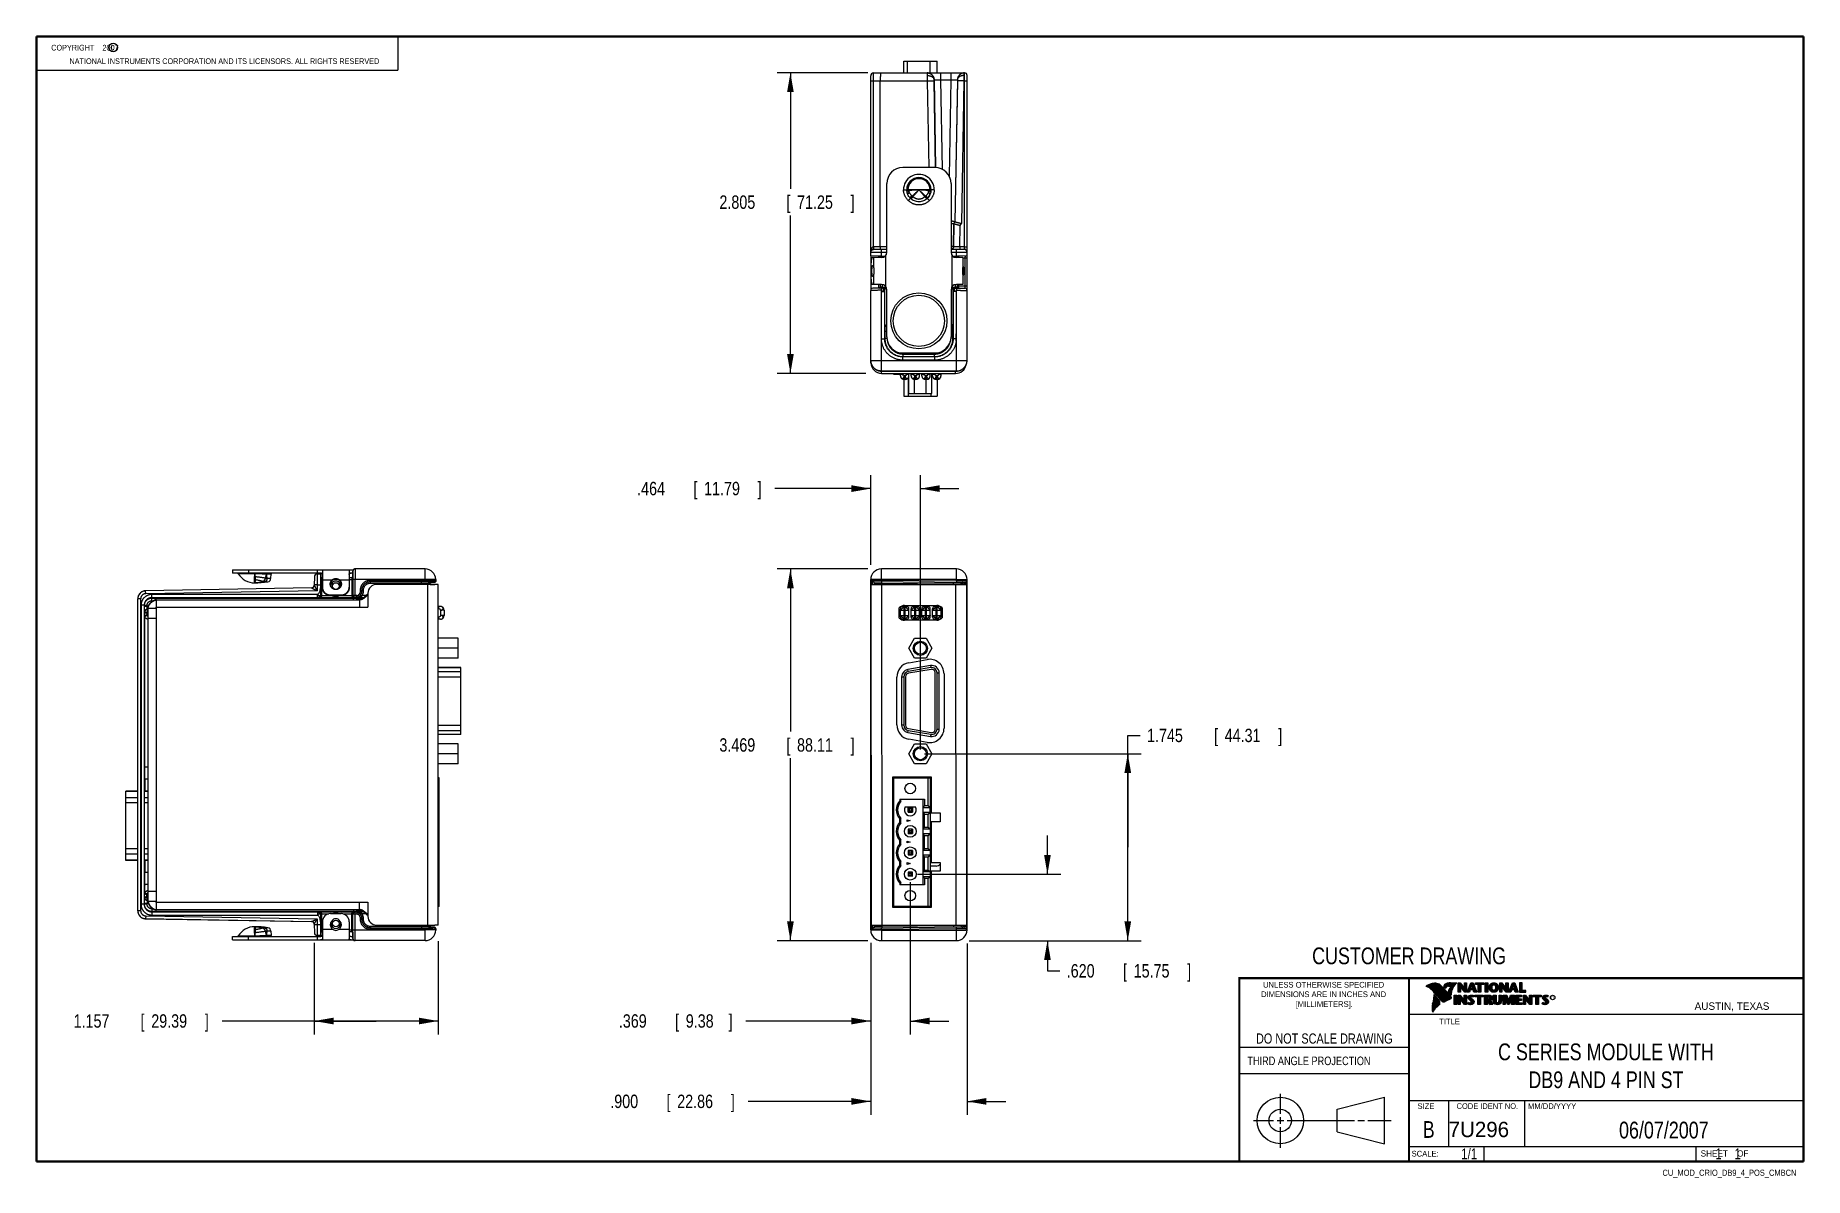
# Model space of a CAD drawing. Header units: inches. Extents: x 0.2 to 16.8, y 0.1 to 10.8.
import ezdxf
from ezdxf.enums import TextEntityAlignment as Align

# ---------------------------------------------------------------- set-up
doc = ezdxf.new("R2010")
doc.units = ezdxf.units.IN
doc.header["$LTSCALE"] = 0.935
doc.header["$MEASUREMENT"] = 0
doc.layers.get('0').update_dxf_attribs({"linetype": 'CONTINUOUS'})
doc.layers.add('DIMENSIONS', color=7, linetype='CONTINUOUS')
doc.styles.get("Standard").update_dxf_attribs({"font": 'txt', "width": 0.8})
doc.dimstyles.new('DIMSTYLE_1', dxfattribs={"dimtxt": 0.125, "dimasz": 0.18, "dimexe": 0.18, "dimexo": 0.0625, "dimgap": 0.09, "dimtad": 0, "dimtih": 1, "dimtoh": 1, "dimdec": 3, "dimzin": 4, "dimdsep": 46, "dimtxsty": 'STANDARD', "dimblk": '_FILLED', "dimblk1": '_FILLED', "dimblk2": '_FILLED', "dimcen": 0.09, "dimadec": 0, "dimazin": 0, "dimtp": 0.01, "dimtm": 0.01, "dimtfac": 1, "dimtdec": 3, "dimtofl": 0, "dimtmove": 0, "dimatfit": 3, "dimldrblk": '_FILLED', "dimfxl": 1, "dimtolj": 1, "dimtzin": 4, "dimarcsym": 0})

msp = doc.modelspace()

# ---------------------------------------------------------------- texts
at = {"color": 2, "linetype": 'CONTINUOUS', "width": 0.8}
for s, height, p in [('c', 0.053, (0.946, 10.6363)), ('NATIONAL INSTRUMENTS CORPORATION AND ITS LICENSORS. ALL RIGHTS RESERVED', 0.053, (0.5583, 10.5016)), ('THIRD ANGLE PROJECTION', 0.08, (11.5564, 1.1584))]:
    msp.add_text(s, height=height, dxfattribs=at).set_placement(p)
at = {"color": 7, "linetype": 'CONTINUOUS', "width": 0.8}
for s, height, p in [('CUSTOMER DRAWING', 0.15625, (13.0668, 2.1001)), ('DO NOT SCALE DRAWING', 0.095, (12.2754, 1.3592)), ('B', 0.1562, (13.2497, 0.4798))]:
    msp.add_text(s, height=height, dxfattribs=at).set_placement(p, align=Align.CENTER)
at = {"color": 2, "linetype": 'CONTINUOUS'}
for s, p in [('DIMENSIONS ARE IN INCHES AND', (12.2688, 1.7933)), ('UNLESS OTHERWISE SPECIFIED', (12.2688, 1.8819)), ('[MILLIMETERS].', (12.2746, 1.7015))]:
    msp.add_text(s, height=0.053254, dxfattribs=at).set_placement(p, align=Align.CENTER)
for s, height, p in [('R', 0.0217, (14.3971, 1.7782)), ('AUSTIN, TEXAS', 0.069617, (15.7327, 1.6745)), ('TITLE', 0.05325, (13.3474, 1.5397)), ('SIZE', 0.05325, (13.1451, 0.7494)), ('MM/DD/YYYY', 0.05325, (14.1765, 0.7494)), ('SCALE:', 0.05325, (13.0904, 0.3053)), ('SHEET    OF', 0.057262, (15.7892, 0.3052))]:
    msp.add_text(s, height=height, dxfattribs=at).set_placement(p)
at = {"color": 2, "linetype": 'CONTINUOUS', "width": 0.95}
msp.add_text('CODE IDENT NO.', height=0.053254, dxfattribs=at).set_placement((13.7978, 0.7494), align=Align.CENTER)
at = {"color": 7, "linetype": 'CONTINUOUS'}
msp.add_text('7U296', height=0.14316, dxfattribs=at).set_placement((13.4363, 0.4866))
at = {"color": 7, "linetype": 'CONTINUOUS', "width": 0.8}
msp.add_text('1/1', height=0.1, dxfattribs=at).set_placement((13.7025, 0.2805), align=Align.RIGHT)
at = {"color": 2, "linetype": 'CONTINUOUS', "width": 0.8}
msp.add_text('CU_MOD_CRIO_DB9_4_POS_CMBCN', height=0.057262, dxfattribs=at).set_placement((16.6837, 0.1254), align=Align.RIGHT)
at = {"color": 2, "linetype": 'CONTINUOUS', "insert": (0.3125, 10.6805), "char_height": 0.053, "width": 0.8904, "attachment_point": 1}
msp.add_mtext('    COPYRIGHT    2007', dxfattribs=at)
at = {"color": 7, "linetype": 'CONTINUOUS'}
for s, insert, char_height, width, attachment_point in [('C SERIES MODULE WITH\\PDB9 AND 4 PIN ST', (14.9051, 1.3603), 0.15625, 2.5, 2), ('06/07/2007 ', (15.4455, 0.6307), 0.15625, 1.375, 2), ('    1    1', (15.8075, 0.3805), 0.1, 0.8, 1)]:
    msp.add_mtext(s, dxfattribs=dict(at, insert=insert, char_height=char_height, width=width, attachment_point=attachment_point))

# ---------------------------------------------------------------- blocks, each defined once
blk = doc.blocks.new('_FILLED')
at = {"color": 0, "linetype": 'BYBLOCK'}
blk.add_solid([(0, 0), (-1, 0.174), (-1, -0.174)], dxfattribs=at)
blk = doc.blocks.new('*D0')
at = {"layer": 'DIMENSIONS', "color": 2, "linetype": 'CONTINUOUS'}
for p, q in [((8.014, 5.789), (7.165, 5.789)), ((7.29, 5.789), (7.29, 4.272)), ((7.29, 2.32), (7.29, 4.022)), ((8.012, 2.32), (7.165, 2.32))]:
    blk.add_line(p, q, dxfattribs=at)
at = {"layer": 'DIMENSIONS', "color": 2, "linetype": 'CONTINUOUS', "xscale": 0.18, "yscale": 0.18, "zscale": 0.18}
for p, rotation in [((7.29, 5.789), 90), ((7.29, 2.32), 270)]:
    blk.add_blockref('_FILLED', p, dxfattribs=dict(at, rotation=rotation))
at = {"layer": 'DIMENSIONS', "color": 2, "linetype": 'CONTINUOUS', "width": 0.8}
for s, p in [('3.469', (6.627, 4.084)), ('[', (7.252, 4.084)), ('88.11', (7.352, 4.084)), (']', (7.852, 4.084))]:
    blk.add_text(s, height=0.125, dxfattribs=at).set_placement(p)
blk = doc.blocks.new('*D1')
at = {"layer": 'DIMENSIONS', "color": 2, "linetype": 'CONTINUOUS'}
for p, q in [((9.69, 2.94), (9.69, 3.3)), ((8.476, 2.94), (9.815, 2.94)), ((8.958, 2.32), (9.815, 2.32)), ((9.69, 2.32), (9.69, 2.039)), ((9.69, 2.039), (9.807, 2.039))]:
    blk.add_line(p, q, dxfattribs=at)
at = {"layer": 'DIMENSIONS', "color": 2, "linetype": 'CONTINUOUS', "xscale": 0.18, "yscale": 0.18, "zscale": 0.18}
for p, rotation in [((9.69, 2.94), 270), ((9.69, 2.32), 90)]:
    blk.add_blockref('_FILLED', p, dxfattribs=dict(at, rotation=rotation))
at = {"layer": 'DIMENSIONS', "color": 2, "linetype": 'CONTINUOUS', "width": 0.8}
for s, p in [('.620', (9.87, 1.976)), ('[', (10.395, 1.976)), ('15.75', (10.495, 1.976)), (']', (10.995, 1.976))]:
    blk.add_text(s, height=0.125, dxfattribs=at).set_placement(p)
blk = doc.blocks.new('*D2')
at = {"layer": 'DIMENSIONS', "color": 2, "linetype": 'CONTINUOUS'}
for p, q in [((10.44, 3.193), (10.44, 4.236)), ((10.44, 4.236), (10.557, 4.236)), ((8.541, 4.065), (10.565, 4.065)), ((10.44, 4.065), (10.44, 3.193)), ((10.44, 2.32), (10.44, 3.193)), ((9.011, 2.32), (10.565, 2.32))]:
    blk.add_line(p, q, dxfattribs=at)
at = {"layer": 'DIMENSIONS', "color": 2, "linetype": 'CONTINUOUS', "xscale": 0.18, "yscale": 0.18, "zscale": 0.18}
for p, rotation in [((10.44, 4.065), 90), ((10.44, 2.32), 270)]:
    blk.add_blockref('_FILLED', p, dxfattribs=dict(at, rotation=rotation))
at = {"layer": 'DIMENSIONS', "color": 2, "linetype": 'CONTINUOUS', "width": 0.8}
for s, p in [('1.745', (10.62, 4.173)), ('[', (11.245, 4.173)), ('44.31', (11.345, 4.173)), (']', (11.845, 4.173))]:
    blk.add_text(s, height=0.125, dxfattribs=at).set_placement(p)
blk = doc.blocks.new('*D3')
at = {"layer": 'DIMENSIONS', "color": 2, "linetype": 'CONTINUOUS'}
for p, q in [((8.04, 2.301), (8.04, 0.695)), ((8.94, 2.293), (8.94, 0.695)), ((8.04, 0.82), (6.895, 0.82)), ((8.94, 0.82), (9.3, 0.82))]:
    blk.add_line(p, q, dxfattribs=at)
at = {"layer": 'DIMENSIONS', "color": 2, "linetype": 'CONTINUOUS', "xscale": 0.18, "yscale": 0.18, "zscale": 0.18}
blk.add_blockref('_FILLED', (8.04, 0.82), dxfattribs=at)
at = {"layer": 'DIMENSIONS', "color": 2, "linetype": 'CONTINUOUS', "xscale": 0.18, "yscale": 0.18, "zscale": 0.18, "rotation": 180}
blk.add_blockref('_FILLED', (8.94, 0.82), dxfattribs=at)
at = {"layer": 'DIMENSIONS', "color": 2, "linetype": 'CONTINUOUS', "width": 0.8}
for s, p in [('.900', (5.608, 0.758)), ('[', (6.133, 0.758)), ('22.86', (6.233, 0.758)), (']', (6.733, 0.758))]:
    blk.add_text(s, height=0.125, dxfattribs=at).set_placement(p)
blk = doc.blocks.new('*D4')
at = {"layer": 'DIMENSIONS', "color": 2, "linetype": 'CONTINUOUS'}
for p, q in [((8.409, 2.865), (8.409, 1.445)), ((8.04, 2.286), (8.04, 1.445)), ((8.04, 1.57), (6.875, 1.57)), ((8.409, 1.57), (8.769, 1.57))]:
    blk.add_line(p, q, dxfattribs=at)
at = {"layer": 'DIMENSIONS', "color": 2, "linetype": 'CONTINUOUS', "xscale": 0.18, "yscale": 0.18, "zscale": 0.18}
blk.add_blockref('_FILLED', (8.04, 1.57), dxfattribs=at)
at = {"layer": 'DIMENSIONS', "color": 2, "linetype": 'CONTINUOUS', "xscale": 0.18, "yscale": 0.18, "zscale": 0.18, "rotation": 180}
blk.add_blockref('_FILLED', (8.409, 1.57), dxfattribs=at)
at = {"layer": 'DIMENSIONS', "color": 2, "linetype": 'CONTINUOUS', "width": 0.8}
for s, p in [('.369', (5.688, 1.508)), ('[', (6.213, 1.508)), ('9.38', (6.313, 1.508)), (']', (6.713, 1.508))]:
    blk.add_text(s, height=0.125, dxfattribs=at).set_placement(p)
blk = doc.blocks.new('*D5')
at = {"layer": 'DIMENSIONS', "color": 2, "linetype": 'CONTINUOUS'}
for p, q in [((8.04, 5.829), (8.04, 6.664)), ((8.504, 4.104), (8.504, 6.664)), ((8.04, 6.539), (7.146, 6.539)), ((8.504, 6.539), (8.864, 6.539))]:
    blk.add_line(p, q, dxfattribs=at)
at = {"layer": 'DIMENSIONS', "color": 2, "linetype": 'CONTINUOUS', "xscale": 0.18, "yscale": 0.18, "zscale": 0.18}
blk.add_blockref('_FILLED', (8.04, 6.539), dxfattribs=at)
at = {"layer": 'DIMENSIONS', "color": 2, "linetype": 'CONTINUOUS', "xscale": 0.18, "yscale": 0.18, "zscale": 0.18, "rotation": 180}
blk.add_blockref('_FILLED', (8.504, 6.539), dxfattribs=at)
at = {"layer": 'DIMENSIONS', "color": 2, "linetype": 'CONTINUOUS', "width": 0.8}
for s, p in [('[', (6.384, 6.477)), (']', (6.984, 6.477)), ('.464', (5.859, 6.477)), ('11.79', (6.484, 6.477))]:
    blk.add_text(s, height=0.125, dxfattribs=at).set_placement(p)
blk = doc.blocks.new('*D6')
at = {"layer": 'DIMENSIONS', "color": 2, "linetype": 'CONTINUOUS'}
for p, q in [((4.001, 2.314), (4.001, 1.445)), ((2.844, 2.299), (2.844, 1.445)), ((3.422, 1.57), (1.985, 1.57)), ((2.844, 1.57), (3.422, 1.57)), ((4.001, 1.57), (3.422, 1.57))]:
    blk.add_line(p, q, dxfattribs=at)
at = {"layer": 'DIMENSIONS', "color": 2, "linetype": 'CONTINUOUS', "xscale": 0.18, "yscale": 0.18, "zscale": 0.18, "rotation": 180}
blk.add_blockref('_FILLED', (2.844, 1.57), dxfattribs=at)
at = {"layer": 'DIMENSIONS', "color": 2, "linetype": 'CONTINUOUS', "xscale": 0.18, "yscale": 0.18, "zscale": 0.18}
blk.add_blockref('_FILLED', (4.001, 1.57), dxfattribs=at)
at = {"layer": 'DIMENSIONS', "color": 2, "linetype": 'CONTINUOUS', "width": 0.8}
for s, p in [('1.157', (0.597, 1.508)), ('[', (1.222, 1.508)), ('29.39', (1.322, 1.508)), (']', (1.822, 1.508))]:
    blk.add_text(s, height=0.125, dxfattribs=at).set_placement(p)
blk = doc.blocks.new('*D7')
at = {"layer": 'DIMENSIONS', "color": 2, "linetype": 'CONTINUOUS'}
for p, q in [((8.012, 10.419), (7.165, 10.419)), ((7.29, 10.419), (7.29, 9.337)), ((7.29, 7.614), (7.29, 9.087)), ((7.995, 7.614), (7.165, 7.614))]:
    blk.add_line(p, q, dxfattribs=at)
at = {"layer": 'DIMENSIONS', "color": 2, "linetype": 'CONTINUOUS', "xscale": 0.18, "yscale": 0.18, "zscale": 0.18}
for p, rotation in [((7.29, 10.419), 90), ((7.29, 7.614), 270)]:
    blk.add_blockref('_FILLED', p, dxfattribs=dict(at, rotation=rotation))
at = {"layer": 'DIMENSIONS', "color": 2, "linetype": 'CONTINUOUS', "width": 0.8}
for s, p in [('2.805', (6.627, 9.15)), ('[', (7.252, 9.15)), ('71.25', (7.352, 9.15)), (']', (7.852, 9.15))]:
    blk.add_text(s, height=0.125, dxfattribs=at).set_placement(p)

# ---------------------------------------------------------------- dimensions: what is measured, and where the dimension line sits
at = {"layer": 'DIMENSIONS', "color": 2, "linetype": 'CONTINUOUS'}
for base, p1, p2, angle, picture, middle in [((7.2896, 10.4186), (7.9955, 7.6136), (8.012, 10.4186), 90, '*D7', (7.2896, 9.212)), ((8.0396, 6.5393), (8.5036, 4.104), (8.0396, 5.8285), 180, '*D5', (6.4711, 6.5393)), ((7.2896, 5.7893), (8.0115, 2.3203), (8.0137, 5.7893), 90, '*D0', (7.2896, 4.1466)), ((10.4395817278, 4.0648346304), (9.0108357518, 2.3203346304), (8.5408913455, 4.0648346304), 90, '*D2', (11.2820817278, 4.2357202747)), ((9.6896, 2.9403), (8.9581, 2.3203), (8.4765, 2.9403), 90, '*D1', (10.4821, 2.0389)), ((2.8438, 1.5703), (4.001, 2.3142), (2.8438, 2.2987), 180, '*D6', (1.2596, 1.5703))]:
    dim = msp.add_linear_dim(base=base, p1=p1, p2=p2, angle=angle, dimstyle='DIMSTYLE_1', dxfattribs=at)
    dim.commit()
    dim.dimension.update_dxf_attribs({"geometry": picture, "text_midpoint": middle, "dimtype": 160})
for base, p1, p2, picture, middle in [((8.4089, 1.5703), (8.0396, 2.2857), (8.4089, 2.8655), '*D4', (6.2504, 1.5703)), ((8.9396, 0.8203), (8.0396, 2.3011), (8.9396, 2.2931), '*D3', (6.2202, 0.8203))]:
    dim = msp.add_linear_dim(base=base, p1=p1, p2=p2, dimstyle='DIMSTYLE_1', dxfattribs=at)
    dim.commit()
    dim.dimension.update_dxf_attribs({"geometry": picture, "text_midpoint": middle, "dimtype": 160})

# ---------------------------------------------------------------- linework, layer by layer
at = {"color": 2, "linetype": 'CONTINUOUS'}
for p, q in [((0.25, 10.7586), (3.625, 10.7586)), ((0.25, 10.7586), (0.25, 10.4456)), ((3.625, 10.7586), (3.625, 10.4456)), ((0.25, 10.4456), (3.625, 10.4456)), ((13.0652, 1.9695), (16.745, 1.9695)), ((13.0652, 1.9695), (13.0652, 0.2605)), ((13.2311, 1.8934), (13.2311, 1.8949)), ((13.2347, 1.8921), (13.2347, 1.8972)), ((13.2382, 1.8907), (13.2382, 1.8994)), ((13.2418, 1.8892), (13.2418, 1.9015)), ((13.2453, 1.8876), (13.2453, 1.9035)), ((13.2489, 1.8858), (13.2489, 1.9054)), ((13.2524, 1.8839), (13.2524, 1.9069)), ((13.256, 1.8818), (13.256, 1.9084)), ((13.2596, 1.8796), (13.2596, 1.9098)), ((13.2631, 1.8772), (13.2631, 1.9111)), ((13.2667, 1.8747), (13.2667, 1.9124)), ((13.2702, 1.872), (13.2702, 1.9135)), ((13.2738, 1.869), (13.2738, 1.9146)), ((13.2773, 1.8658), (13.2773, 1.9155)), ((13.2809, 1.8624), (13.2809, 1.9164)), ((13.2844, 1.8587), (13.2844, 1.9173)), ((13.288, 1.8549), (13.288, 1.9181)), ((13.2915, 1.851), (13.2915, 1.9188)), ((13.2951, 1.8471), (13.2951, 1.9194)), ((13.2987, 1.8431), (13.2987, 1.9198)), ((13.3022, 1.8391), (13.3022, 1.92)), ((13.3058, 1.8351), (13.3058, 1.9201)), ((13.3093, 1.8311), (13.3093, 1.9201)), ((13.3129, 1.827), (13.3129, 1.9199)), ((13.3164, 1.8229), (13.3164, 1.9196)), ((13.32, 1.8188), (13.32, 1.9192)), ((13.3235, 1.8146), (13.3235, 1.9186)), ((13.3271, 1.8104), (13.3271, 1.9179)), ((13.3306, 1.8062), (13.3306, 1.9172)), ((13.3342, 1.802), (13.3342, 1.9163)), ((13.3378, 1.7978), (13.3378, 1.9151)), ((13.3413, 1.7937), (13.3413, 1.9138)), ((13.3449, 1.7897), (13.3449, 1.9122)), ((13.3484, 1.7856), (13.3484, 1.9103)), ((13.352, 1.7817), (13.352, 1.9081)), ((13.3555, 1.7778), (13.3555, 1.9055)), ((13.3591, 1.7739), (13.3591, 1.9026)), ((13.3626, 1.7701), (13.3626, 1.8991)), ((13.3662, 1.7663), (13.3662, 1.8952)), ((13.3697, 1.7625), (13.3697, 1.8915)), ((13.3733, 1.7588), (13.3733, 1.8878)), ((13.3769, 1.7556), (13.3769, 1.8841)), ((13.3804, 1.7529), (13.3804, 1.8803)), ((13.384, 1.7512), (13.384, 1.8766)), ((13.3875, 1.7509), (13.3875, 1.8728)), ((13.4022, 1.878), (13.3901, 1.8922)), ((13.3911, 1.7518), (13.3911, 1.8691)), ((13.4029, 1.881), (13.3927, 1.893)), ((13.3946, 1.8908), (13.3946, 1.8999)), ((13.3946, 1.7533), (13.3946, 1.8653)), ((13.3982, 1.8866), (13.3982, 1.9062)), ((13.3982, 1.7548), (13.3982, 1.8615)), ((13.4017, 1.8824), (13.4017, 1.9101)), ((13.4017, 1.7563), (13.4017, 1.8574)), ((13.4053, 1.8823), (13.4053, 1.9129)), ((13.4053, 1.7578), (13.4053, 1.8531)), ((13.4088, 1.8844), (13.4088, 1.915)), ((13.4088, 1.7593), (13.4088, 1.8488)), ((13.4124, 1.887), (13.4124, 1.9167)), ((13.4124, 1.7609), (13.4124, 1.8445)), ((13.4159, 1.89), (13.4159, 1.9182)), ((13.4159, 1.7625), (13.4159, 1.8402)), ((13.4195, 1.8937), (13.4195, 1.9193)), ((13.4195, 1.7641), (13.4195, 1.8359)), ((13.4231, 1.8964), (13.4231, 1.9203)), ((13.4231, 1.7657), (13.4231, 1.8316)), ((13.4266, 1.8982), (13.4266, 1.9209)), ((13.4266, 1.7674), (13.4266, 1.8273)), ((13.4302, 1.8995), (13.4302, 1.9214)), ((13.4302, 1.7691), (13.4302, 1.823)), ((13.4414, 1.8328), (13.4319, 1.8437)), ((13.4337, 1.8997), (13.4337, 1.922)), ((13.4337, 1.7708), (13.4337, 1.8187)), ((13.4433, 1.8344), (13.4349, 1.844)), ((13.4373, 1.8991), (13.4373, 1.9224)), ((13.4373, 1.8413), (13.4373, 1.8491)), ((13.4408, 1.898), (13.4408, 1.9228)), ((13.4408, 1.8372), (13.4408, 1.8572)), ((13.4444, 1.8972), (13.4444, 1.9231)), ((13.4444, 1.8331), (13.4444, 1.8665)), ((13.4479, 1.8969), (13.4479, 1.9234)), ((13.4479, 1.8288), (13.4479, 1.873)), ((13.4515, 1.8966), (13.4515, 1.9236)), ((13.4515, 1.8247), (13.4515, 1.8764)), ((13.4529, 1.9261), (13.5132, 1.9271)), ((13.453, 1.9236), (13.5067, 1.9245)), ((13.455, 1.8965), (13.455, 1.9237)), ((13.455, 1.8207), (13.455, 1.878)), ((13.4586, 1.8964), (13.4586, 1.9237)), ((13.4586, 1.8303), (13.4586, 1.879)), ((13.4622, 1.8957), (13.4622, 1.9238)), ((13.4622, 1.8535), (13.4622, 1.8795)), ((13.4657, 1.8935), (13.4657, 1.9238)), ((13.4657, 1.8636), (13.4657, 1.8798)), ((13.4693, 1.872), (13.4693, 1.9239)), ((13.4728, 1.8794), (13.4728, 1.9239)), ((13.4764, 1.8859), (13.4764, 1.924)), ((13.4799, 1.8919), (13.4799, 1.924)), ((13.4835, 1.8973), (13.4835, 1.9241)), ((13.487, 1.9023), (13.487, 1.9242)), ((13.4906, 1.9069), (13.4906, 1.9242)), ((13.4941, 1.9112), (13.4941, 1.9243)), ((13.4977, 1.9153), (13.4977, 1.9243)), ((13.5013, 1.9191), (13.5013, 1.9244)), ((13.5261, 1.9263), (13.5451, 1.9263)), ((13.5261, 1.839), (13.5261, 1.9263)), ((13.5466, 1.839), (13.5261, 1.839)), ((13.5286, 1.9237), (13.5439, 1.9237)), ((13.5286, 1.8415), (13.5286, 1.9237)), ((13.5441, 1.8415), (13.5286, 1.8415)), ((13.5332, 1.8415), (13.5332, 1.9237)), ((13.5367, 1.8415), (13.5367, 1.9237)), ((13.5402, 1.8415), (13.5402, 1.9237)), ((13.5441, 1.8976), (13.5437, 1.9237)), ((13.5439, 1.9237), (13.5854, 1.869)), ((13.5873, 1.8415), (13.5441, 1.8976)), ((13.5441, 1.8976), (13.5441, 1.8415)), ((13.5451, 1.9263), (13.5829, 1.8765)), ((13.586, 1.839), (13.5466, 1.8902)), ((13.5466, 1.8902), (13.5466, 1.839)), ((13.5471, 1.8936), (13.5471, 1.9194)), ((13.5506, 1.8891), (13.5506, 1.9149)), ((13.5541, 1.8846), (13.5541, 1.9103)), ((13.5576, 1.8801), (13.5576, 1.9057)), ((13.561, 1.8756), (13.561, 1.9011)), ((13.5645, 1.8711), (13.5645, 1.8965)), ((13.568, 1.8665), (13.568, 1.8919)), ((13.5715, 1.862), (13.5715, 1.8874)), ((13.575, 1.8575), (13.575, 1.8828)), ((13.5784, 1.853), (13.5784, 1.8782)), ((13.5819, 1.8485), (13.5819, 1.8736)), ((13.5829, 1.9263), (13.6036, 1.9263)), ((13.5829, 1.8765), (13.5829, 1.9263)), ((13.5854, 1.9237), (13.6011, 1.9237)), ((13.5854, 1.869), (13.5854, 1.9237)), ((13.5854, 1.844), (13.5854, 1.869)), ((13.6036, 1.839), (13.586, 1.839)), ((13.6011, 1.8415), (13.5873, 1.8415)), ((13.5889, 1.8415), (13.5889, 1.9237)), ((13.5923, 1.8415), (13.5923, 1.9237)), ((13.5958, 1.8415), (13.5958, 1.9237)), ((13.5993, 1.8415), (13.5993, 1.9237)), ((13.6011, 1.9237), (13.6011, 1.8415)), ((13.6036, 1.9263), (13.6036, 1.839)), ((13.6088, 1.839), (13.6444, 1.9262)), ((13.6294, 1.839), (13.6088, 1.839)), ((13.6125, 1.8415), (13.6461, 1.9237)), ((13.6277, 1.8415), (13.6125, 1.8415)), ((13.6167, 1.8415), (13.6167, 1.8516)), ((13.6201, 1.8415), (13.6201, 1.8601)), ((13.6236, 1.8415), (13.6236, 1.8686)), ((13.6271, 1.8415), (13.6271, 1.8771)), ((13.6361, 1.8623), (13.6277, 1.8415)), ((13.6378, 1.8598), (13.6294, 1.839)), ((13.6306, 1.8486), (13.6306, 1.8857)), ((13.634, 1.8573), (13.634, 1.8942)), ((13.6665, 1.8623), (13.6361, 1.8623)), ((13.6375, 1.8623), (13.6375, 1.9027)), ((13.6647, 1.8598), (13.6378, 1.8598)), ((13.6388, 1.8711), (13.65, 1.9073)), ((13.6639, 1.8711), (13.6388, 1.8711)), ((13.641, 1.8781), (13.641, 1.9112)), ((13.641, 1.8623), (13.641, 1.8711)), ((13.6423, 1.8736), (13.6519, 1.9048)), ((13.6606, 1.8736), (13.6423, 1.8736)), ((13.6444, 1.9262), (13.6664, 1.9262)), ((13.6445, 1.8893), (13.6445, 1.9197)), ((13.6445, 1.8623), (13.6445, 1.8711)), ((13.6461, 1.9237), (13.6647, 1.9237)), ((13.6479, 1.9006), (13.6479, 1.9237)), ((13.6479, 1.8623), (13.6479, 1.8711)), ((13.65, 1.9073), (13.6541, 1.9073)), ((13.6514, 1.9073), (13.6514, 1.9237)), ((13.6514, 1.8623), (13.6514, 1.8711)), ((13.6519, 1.9048), (13.6521, 1.9048)), ((13.6521, 1.9048), (13.6606, 1.8736)), ((13.6541, 1.9073), (13.6639, 1.8711)), ((13.6549, 1.9043), (13.6549, 1.9237)), ((13.6549, 1.8623), (13.6549, 1.8711)), ((13.6584, 1.8915), (13.6584, 1.9237)), ((13.6584, 1.8623), (13.6584, 1.8711)), ((13.6618, 1.8787), (13.6618, 1.9237)), ((13.6618, 1.8623), (13.6618, 1.8711)), ((13.6647, 1.9237), (13.6959, 1.8415)), ((13.6717, 1.839), (13.6647, 1.8598)), ((13.6653, 1.8623), (13.6653, 1.922)), ((13.6664, 1.9262), (13.6995, 1.839)), ((13.6735, 1.8415), (13.6665, 1.8623)), ((13.6688, 1.8555), (13.6688, 1.9128)), ((13.6995, 1.839), (13.6717, 1.839)), ((13.6723, 1.8452), (13.6723, 1.9037)), ((13.6959, 1.8415), (13.6735, 1.8415)), ((13.6757, 1.8415), (13.6757, 1.8945)), ((13.6792, 1.8415), (13.6792, 1.8854)), ((13.6827, 1.8415), (13.6827, 1.8762)), ((13.6862, 1.8415), (13.6862, 1.8671)), ((13.6866, 1.9262), (13.7634, 1.9262)), ((13.6866, 1.9099), (13.6866, 1.9262)), ((13.7118, 1.9099), (13.6866, 1.9099)), ((13.6891, 1.9237), (13.7609, 1.9237)), ((13.6891, 1.9125), (13.6891, 1.9237)), ((13.7143, 1.9125), (13.6891, 1.9125)), ((13.6896, 1.8415), (13.6896, 1.8579)), ((13.6931, 1.9125), (13.6931, 1.9237)), ((13.6931, 1.8415), (13.6931, 1.8488)), ((13.6966, 1.9125), (13.6966, 1.9237)), ((13.7001, 1.9125), (13.7001, 1.9237)), ((13.7035, 1.9125), (13.7035, 1.9237)), ((13.707, 1.9125), (13.707, 1.9237)), ((13.7105, 1.9125), (13.7105, 1.9237)), ((13.7118, 1.839), (13.7118, 1.9099)), ((13.7382, 1.839), (13.7118, 1.839)), ((13.7143, 1.9125), (13.714, 1.9237)), ((13.7143, 1.8415), (13.7143, 1.9125)), ((13.7357, 1.8415), (13.7143, 1.8415)), ((13.7174, 1.8415), (13.7174, 1.9237)), ((13.7209, 1.8415), (13.7209, 1.9237)), ((13.7244, 1.8415), (13.7244, 1.9237)), ((13.7279, 1.8415), (13.7279, 1.9237)), ((13.7313, 1.8415), (13.7313, 1.9237)), ((13.7357, 1.9125), (13.7348, 1.9237)), ((13.7609, 1.9125), (13.7357, 1.9125)), ((13.7357, 1.9125), (13.7357, 1.8415)), ((13.7634, 1.9099), (13.7382, 1.9099)), ((13.7382, 1.9099), (13.7382, 1.839)), ((13.7383, 1.9125), (13.7383, 1.9237)), ((13.7418, 1.9125), (13.7418, 1.9237)), ((13.7452, 1.9125), (13.7452, 1.9237)), ((13.7487, 1.9125), (13.7487, 1.9237)), ((13.7522, 1.9125), (13.7522, 1.9237)), ((13.7557, 1.9125), (13.7557, 1.9237)), ((13.7591, 1.9125), (13.7591, 1.9237)), ((13.7609, 1.9237), (13.7609, 1.9125)), ((13.7634, 1.9262), (13.7634, 1.9099)), ((13.7768, 1.9262), (13.8031, 1.9262)), ((13.7768, 1.839), (13.7768, 1.9262)), ((13.8031, 1.839), (13.7768, 1.839)), ((13.7794, 1.9237), (13.8006, 1.9237)), ((13.7794, 1.8415), (13.7794, 1.9237)), ((13.8006, 1.8415), (13.7794, 1.8415)), ((13.7835, 1.8415), (13.7835, 1.9237)), ((13.787, 1.8415), (13.787, 1.9237)), ((13.7904, 1.8415), (13.7904, 1.9237)), ((13.7939, 1.8415), (13.7939, 1.9237)), ((13.7974, 1.8415), (13.7974, 1.9237)), ((13.8006, 1.9237), (13.8006, 1.8415)), ((13.8031, 1.9262), (13.8031, 1.839)), ((13.8154, 1.8853), (13.8155, 1.8871)), ((13.8154, 1.8834), (13.8154, 1.8853)), ((13.8154, 1.8816), (13.8154, 1.8834)), ((13.8155, 1.8797), (13.8154, 1.8816)), ((13.8155, 1.8871), (13.8157, 1.8889)), ((13.8157, 1.8779), (13.8155, 1.8797)), ((13.8157, 1.8889), (13.8159, 1.8907)), ((13.8159, 1.876), (13.8157, 1.8779)), ((13.8159, 1.8907), (13.8161, 1.8924)), ((13.8162, 1.8742), (13.8159, 1.876)), ((13.8161, 1.8924), (13.8165, 1.8941)), ((13.8166, 1.8724), (13.8162, 1.8742)), ((13.8165, 1.8941), (13.8169, 1.8958)), ((13.817, 1.8706), (13.8166, 1.8724)), ((13.8169, 1.8958), (13.8174, 1.8975)), ((13.8174, 1.8689), (13.817, 1.8706)), ((13.8174, 1.8975), (13.8179, 1.8991)), ((13.8179, 1.8672), (13.8174, 1.8689)), ((13.8179, 1.8991), (13.8185, 1.9006)), ((13.8179, 1.8852), (13.818, 1.8869)), ((13.8179, 1.8834), (13.8179, 1.8852)), ((13.818, 1.8817), (13.8179, 1.8834)), ((13.8185, 1.8655), (13.8179, 1.8672)), ((13.818, 1.8869), (13.8182, 1.8886)), ((13.8181, 1.8799), (13.818, 1.8817)), ((13.8182, 1.8781), (13.8181, 1.8799)), ((13.8182, 1.8886), (13.8184, 1.8903)), ((13.8184, 1.8764), (13.8182, 1.8781)), ((13.8184, 1.8903), (13.8186, 1.892)), ((13.8187, 1.8746), (13.8184, 1.8764)), ((13.8185, 1.9006), (13.8191, 1.9021)), ((13.8191, 1.8639), (13.8185, 1.8655)), ((13.8186, 1.892), (13.819, 1.8936)), ((13.8191, 1.8729), (13.8187, 1.8746)), ((13.819, 1.8936), (13.8193, 1.8952)), ((13.8191, 1.9021), (13.8198, 1.9036)), ((13.8194, 1.8712), (13.8191, 1.8729)), ((13.8198, 1.8623), (13.8191, 1.8639)), ((13.8193, 1.8952), (13.8198, 1.8967)), ((13.8199, 1.8696), (13.8194, 1.8712)), ((13.8198, 1.9036), (13.8206, 1.9051)), ((13.8198, 1.8967), (13.8203, 1.8982)), ((13.8205, 1.8607), (13.8198, 1.8623)), ((13.8204, 1.8679), (13.8199, 1.8696)), ((13.8203, 1.8982), (13.8208, 1.8997)), ((13.8209, 1.8664), (13.8204, 1.8679)), ((13.8213, 1.8592), (13.8205, 1.8607)), ((13.8206, 1.9051), (13.8214, 1.9065)), ((13.8208, 1.8997), (13.8214, 1.9011)), ((13.8209, 1.8664), (13.8208, 1.8997)), ((13.8215, 1.8648), (13.8209, 1.8664)), ((13.8221, 1.8578), (13.8213, 1.8592)), ((13.8214, 1.9065), (13.8223, 1.9079)), ((13.8214, 1.9011), (13.8221, 1.9025)), ((13.8221, 1.8633), (13.8215, 1.8648)), ((13.8221, 1.9025), (13.8228, 1.9038)), ((13.8228, 1.8619), (13.8221, 1.8633)), ((13.823, 1.8563), (13.8221, 1.8578)), ((13.8223, 1.9079), (13.8232, 1.9092)), ((13.8228, 1.9038), (13.8236, 1.9052)), ((13.8235, 1.8604), (13.8228, 1.8619)), ((13.8239, 1.855), (13.823, 1.8563)), ((13.8232, 1.9092), (13.8243, 1.9106)), ((13.8243, 1.8591), (13.8235, 1.8604)), ((13.8236, 1.9052), (13.8244, 1.9065)), ((13.8249, 1.8536), (13.8239, 1.855)), ((13.8243, 1.9106), (13.8253, 1.9119)), ((13.8243, 1.8591), (13.8244, 1.9065)), ((13.8251, 1.8577), (13.8243, 1.8591)), ((13.8244, 1.9065), (13.8253, 1.9077)), ((13.826, 1.8523), (13.8249, 1.8536)), ((13.826, 1.8564), (13.8251, 1.8577)), ((13.8253, 1.9119), (13.8265, 1.9132)), ((13.8253, 1.9077), (13.8262, 1.909)), ((13.8269, 1.8552), (13.826, 1.8564)), ((13.8271, 1.8511), (13.826, 1.8523)), ((13.8262, 1.909), (13.8273, 1.9102)), ((13.8265, 1.9132), (13.8276, 1.9144)), ((13.8279, 1.854), (13.8269, 1.8552)), ((13.8282, 1.8499), (13.8271, 1.8511)), ((13.8273, 1.9102), (13.8283, 1.9114)), ((13.8276, 1.9144), (13.8288, 1.9156)), ((13.8279, 1.854), (13.8283, 1.9114)), ((13.8289, 1.8528), (13.8279, 1.854)), ((13.8294, 1.8487), (13.8282, 1.8499)), ((13.8283, 1.9114), (13.8294, 1.9126)), ((13.8288, 1.9156), (13.8301, 1.9167)), ((13.83, 1.8517), (13.8289, 1.8528)), ((13.8294, 1.9126), (13.8306, 1.9137)), ((13.8306, 1.8476), (13.8294, 1.8487)), ((13.8311, 1.8506), (13.83, 1.8517)), ((13.8301, 1.9167), (13.8314, 1.9178)), ((13.8306, 1.9137), (13.8318, 1.9148)), ((13.8319, 1.8466), (13.8306, 1.8476)), ((13.8311, 1.8506), (13.8318, 1.9148)), ((13.8323, 1.8496), (13.8311, 1.8506)), ((13.8314, 1.9178), (13.8327, 1.9188)), ((13.8318, 1.9148), (13.833, 1.9158)), ((13.8332, 1.8456), (13.8319, 1.8466)), ((13.8335, 1.8486), (13.8323, 1.8496)), ((13.8327, 1.9188), (13.834, 1.9198)), ((13.833, 1.9158), (13.8342, 1.9168)), ((13.8346, 1.8447), (13.8332, 1.8456)), ((13.8347, 1.8477), (13.8335, 1.8486)), ((13.834, 1.9198), (13.8354, 1.9207)), ((13.8342, 1.9168), (13.8355, 1.9177)), ((13.836, 1.8438), (13.8346, 1.8447)), ((13.8347, 1.8477), (13.8355, 1.9177)), ((13.836, 1.8468), (13.8347, 1.8477)), ((13.8354, 1.9207), (13.8368, 1.9215)), ((13.8355, 1.9177), (13.8368, 1.9185)), ((13.8373, 1.846), (13.836, 1.8468)), ((13.8374, 1.843), (13.836, 1.8438)), ((13.8368, 1.9215), (13.8382, 1.9223)), ((13.8368, 1.9185), (13.8381, 1.9193)), ((13.8386, 1.8452), (13.8373, 1.846)), ((13.839, 1.8423), (13.8374, 1.843)), ((13.8381, 1.9193), (13.8394, 1.92)), ((13.8386, 1.8452), (13.8381, 1.9193)), ((13.8382, 1.9223), (13.8397, 1.923)), ((13.84, 1.8445), (13.8386, 1.8452)), ((13.8405, 1.8416), (13.839, 1.8423)), ((13.8394, 1.92), (13.8408, 1.9207)), ((13.8397, 1.923), (13.8412, 1.9237)), ((13.8397, 1.8857), (13.8398, 1.8868)), ((13.8397, 1.8845), (13.8397, 1.8857)), ((13.8397, 1.8833), (13.8397, 1.8845)), ((13.8397, 1.8821), (13.8397, 1.8833)), ((13.8397, 1.8809), (13.8397, 1.8821)), ((13.8398, 1.8796), (13.8397, 1.8809)), ((13.8398, 1.8868), (13.8399, 1.888)), ((13.8399, 1.8784), (13.8398, 1.8796)), ((13.8399, 1.888), (13.84, 1.8891)), ((13.84, 1.8773), (13.8399, 1.8784)), ((13.84, 1.8891), (13.8401, 1.8902)), ((13.8401, 1.8761), (13.84, 1.8773)), ((13.8415, 1.8439), (13.84, 1.8445)), ((13.8401, 1.8902), (13.8402, 1.8913)), ((13.8402, 1.8749), (13.8401, 1.8761)), ((13.8402, 1.8913), (13.8403, 1.8924)), ((13.8404, 1.8738), (13.8402, 1.8749)), ((13.8403, 1.8924), (13.8405, 1.8934)), ((13.8405, 1.8727), (13.8404, 1.8738)), ((13.8405, 1.8934), (13.8407, 1.8944)), ((13.8407, 1.8716), (13.8405, 1.8727)), ((13.8421, 1.8409), (13.8405, 1.8416)), ((13.8407, 1.8944), (13.8409, 1.8954)), ((13.841, 1.8706), (13.8407, 1.8716)), ((13.8408, 1.9207), (13.8422, 1.9213)), ((13.8409, 1.8954), (13.8411, 1.8963)), ((13.8412, 1.8696), (13.841, 1.8706)), ((13.8411, 1.8963), (13.8414, 1.8972)), ((13.8412, 1.9237), (13.8427, 1.9243)), ((13.8414, 1.8686), (13.8412, 1.8696)), ((13.8414, 1.8972), (13.8416, 1.8981)), ((13.8417, 1.8677), (13.8414, 1.8686)), ((13.8415, 1.8439), (13.8417, 1.8678)), ((13.843, 1.8433), (13.8415, 1.8439)), ((13.8416, 1.8981), (13.8419, 1.899)), ((13.842, 1.8667), (13.8417, 1.8677)), ((13.8419, 1.899), (13.8422, 1.8999)), ((13.842, 1.8991), (13.8422, 1.9213)), ((13.8423, 1.8658), (13.842, 1.8667)), ((13.8438, 1.8404), (13.8421, 1.8409)), ((13.8422, 1.9213), (13.8436, 1.9219)), ((13.8422, 1.8999), (13.8426, 1.9007)), ((13.8422, 1.8844), (13.8423, 1.8856)), ((13.8422, 1.8833), (13.8422, 1.8844)), ((13.8422, 1.8821), (13.8422, 1.8833)), ((13.8423, 1.8809), (13.8422, 1.8821)), ((13.8423, 1.8867), (13.8424, 1.8878)), ((13.8423, 1.8856), (13.8423, 1.8867)), ((13.8423, 1.8798), (13.8423, 1.8809)), ((13.8424, 1.8786), (13.8423, 1.8798)), ((13.8427, 1.865), (13.8423, 1.8658)), ((13.8424, 1.8878), (13.8425, 1.8889)), ((13.8425, 1.8775), (13.8424, 1.8786)), ((13.8425, 1.8889), (13.8426, 1.89)), ((13.8426, 1.8764), (13.8425, 1.8775)), ((13.8426, 1.9007), (13.843, 1.9016)), ((13.8426, 1.89), (13.8427, 1.891)), ((13.8427, 1.8753), (13.8426, 1.8764)), ((13.8427, 1.9243), (13.8443, 1.9248)), ((13.8427, 1.891), (13.8428, 1.892)), ((13.8429, 1.8742), (13.8427, 1.8753)), ((13.8431, 1.8641), (13.8427, 1.865)), ((13.8428, 1.892), (13.843, 1.893)), ((13.843, 1.8731), (13.8429, 1.8742)), ((13.843, 1.9016), (13.8434, 1.9024)), ((13.843, 1.893), (13.8432, 1.8939)), ((13.8432, 1.8721), (13.843, 1.8731)), ((13.8445, 1.8428), (13.843, 1.8433)), ((13.8434, 1.8633), (13.8431, 1.8641)), ((13.8432, 1.8939), (13.8434, 1.8948)), ((13.8434, 1.8712), (13.8432, 1.8721)), ((13.8434, 1.9024), (13.8438, 1.9032)), ((13.8434, 1.8948), (13.8436, 1.8957)), ((13.8436, 1.8702), (13.8434, 1.8712)), ((13.8439, 1.8625), (13.8434, 1.8633)), ((13.8436, 1.9219), (13.8451, 1.9224)), ((13.8436, 1.8957), (13.8438, 1.8965)), ((13.8439, 1.8693), (13.8436, 1.8702)), ((13.8438, 1.9032), (13.8443, 1.904)), ((13.8438, 1.8965), (13.844, 1.8974)), ((13.8455, 1.8399), (13.8438, 1.8404)), ((13.8441, 1.8684), (13.8439, 1.8693)), ((13.8443, 1.8617), (13.8439, 1.8625)), ((13.844, 1.8974), (13.8443, 1.8982)), ((13.8444, 1.8676), (13.8441, 1.8684)), ((13.8443, 1.9248), (13.8459, 1.9253)), ((13.8443, 1.904), (13.8447, 1.9047)), ((13.8443, 1.8982), (13.8446, 1.899)), ((13.8448, 1.8609), (13.8443, 1.8617)), ((13.8447, 1.8667), (13.8444, 1.8676)), ((13.8462, 1.8423), (13.8445, 1.8428)), ((13.8446, 1.899), (13.8449, 1.8997)), ((13.8447, 1.9047), (13.8453, 1.9055)), ((13.845, 1.8659), (13.8447, 1.8667)), ((13.8453, 1.8602), (13.8448, 1.8609)), ((13.8449, 1.8997), (13.8453, 1.9005)), ((13.8454, 1.8651), (13.845, 1.8659)), ((13.8451, 1.9224), (13.8466, 1.9229)), ((13.8453, 1.9055), (13.8451, 1.9224)), ((13.8453, 1.9055), (13.8458, 1.9062)), ((13.8453, 1.9005), (13.8456, 1.9012)), ((13.8458, 1.8595), (13.8453, 1.8602)), ((13.8457, 1.8644), (13.8454, 1.8651)), ((13.8473, 1.8395), (13.8455, 1.8399)), ((13.8456, 1.9012), (13.846, 1.902)), ((13.8461, 1.8637), (13.8457, 1.8644)), ((13.8458, 1.9062), (13.8464, 1.9068)), ((13.8464, 1.8588), (13.8458, 1.8595)), ((13.846, 1.8424), (13.8458, 1.8595)), ((13.8459, 1.9253), (13.8476, 1.9257)), ((13.846, 1.902), (13.8464, 1.9027)), ((13.8465, 1.863), (13.8461, 1.8637)), ((13.8478, 1.8419), (13.8462, 1.8423)), ((13.8464, 1.9068), (13.847, 1.9074)), ((13.8464, 1.9027), (13.8468, 1.9033)), ((13.847, 1.8581), (13.8464, 1.8588)), ((13.8469, 1.8623), (13.8465, 1.863)), ((13.8466, 1.9229), (13.8481, 1.9233)), ((13.8468, 1.9033), (13.8473, 1.9039)), ((13.8473, 1.8617), (13.8469, 1.8623)), ((13.847, 1.9074), (13.8477, 1.908)), ((13.8477, 1.8575), (13.847, 1.8581)), ((13.8473, 1.9039), (13.8478, 1.9045)), ((13.8478, 1.8611), (13.8473, 1.8617)), ((13.8491, 1.8391), (13.8473, 1.8395)), ((13.8476, 1.9257), (13.8492, 1.9261)), ((13.8477, 1.908), (13.8483, 1.9086)), ((13.8483, 1.857), (13.8477, 1.8575)), ((13.8478, 1.9045), (13.8482, 1.9051)), ((13.8483, 1.8605), (13.8478, 1.8611)), ((13.8495, 1.8416), (13.8478, 1.8419)), ((13.8481, 1.9233), (13.8497, 1.9236)), ((13.8482, 1.9051), (13.8488, 1.9056)), ((13.8483, 1.9086), (13.849, 1.9091)), ((13.8488, 1.8599), (13.8483, 1.8605)), ((13.849, 1.8564), (13.8483, 1.857)), ((13.8488, 1.9056), (13.8493, 1.9061)), ((13.8494, 1.8594), (13.8488, 1.8599)), ((13.849, 1.9091), (13.8497, 1.9095)), ((13.8498, 1.8559), (13.849, 1.8564)), ((13.8509, 1.8388), (13.8491, 1.8391)), ((13.8492, 1.9261), (13.8509, 1.9264)), ((13.8493, 1.9061), (13.8498, 1.9065)), ((13.8499, 1.8589), (13.8494, 1.8594)), ((13.8495, 1.9094), (13.8495, 1.9236)), ((13.8495, 1.8416), (13.8495, 1.8561)), ((13.8513, 1.8413), (13.8495, 1.8416)), ((13.8497, 1.9236), (13.8513, 1.9239)), ((13.8497, 1.9095), (13.8505, 1.9099)), ((13.8498, 1.9065), (13.8504, 1.9069)), ((13.8505, 1.8555), (13.8498, 1.8559)), ((13.8505, 1.8585), (13.8499, 1.8589)), ((13.8504, 1.9069), (13.851, 1.9073)), ((13.8505, 1.9099), (13.8512, 1.9103)), ((13.8511, 1.8581), (13.8505, 1.8585)), ((13.8513, 1.8551), (13.8505, 1.8555)), ((13.8509, 1.9264), (13.8527, 1.9266)), ((13.8528, 1.8386), (13.8509, 1.8388)), ((13.851, 1.9073), (13.8516, 1.9077)), ((13.8518, 1.8577), (13.8511, 1.8581)), ((13.8512, 1.9103), (13.852, 1.9106)), ((13.8513, 1.9239), (13.853, 1.9241)), ((13.8521, 1.8547), (13.8513, 1.8551)), ((13.853, 1.8411), (13.8513, 1.8413)), ((13.8516, 1.9077), (13.8523, 1.908)), ((13.8524, 1.8574), (13.8518, 1.8577)), ((13.852, 1.9106), (13.8528, 1.9109)), ((13.853, 1.8544), (13.8521, 1.8547)), ((13.8523, 1.908), (13.8529, 1.9083)), ((13.8531, 1.8571), (13.8524, 1.8574)), ((13.8527, 1.9266), (13.8544, 1.9268)), ((13.8528, 1.9109), (13.8536, 1.9111)), ((13.8547, 1.8384), (13.8528, 1.8386)), ((13.8529, 1.9083), (13.8536, 1.9085)), ((13.853, 1.9241), (13.8546, 1.9243)), ((13.853, 1.9109), (13.853, 1.9241)), ((13.8538, 1.8542), (13.853, 1.8544)), ((13.853, 1.8411), (13.853, 1.8544)), ((13.8548, 1.841), (13.853, 1.8411)), ((13.8538, 1.8568), (13.8531, 1.8571)), ((13.8536, 1.9111), (13.8545, 1.9113)), ((13.8536, 1.9085), (13.8543, 1.9087)), ((13.8545, 1.8566), (13.8538, 1.8568)), ((13.8547, 1.854), (13.8538, 1.8542)), ((13.8543, 1.9087), (13.855, 1.9089)), ((13.8544, 1.9268), (13.8561, 1.9269)), ((13.8545, 1.9113), (13.8553, 1.9115)), ((13.8552, 1.8564), (13.8545, 1.8566)), ((13.8546, 1.9243), (13.8563, 1.9244)), ((13.8556, 1.8538), (13.8547, 1.854)), ((13.8565, 1.8384), (13.8547, 1.8384)), ((13.8566, 1.8409), (13.8548, 1.841)), ((13.855, 1.9089), (13.8557, 1.909)), ((13.8559, 1.8563), (13.8552, 1.8564)), ((13.8553, 1.9115), (13.8562, 1.9116)), ((13.8565, 1.8537), (13.8556, 1.8538)), ((13.8557, 1.909), (13.8565, 1.9091)), ((13.8567, 1.8562), (13.8559, 1.8563)), ((13.8561, 1.9269), (13.8579, 1.927)), ((13.8562, 1.9116), (13.8571, 1.9117)), ((13.8563, 1.9244), (13.8579, 1.9245)), ((13.8565, 1.9116), (13.8565, 1.9244)), ((13.8565, 1.9091), (13.8572, 1.9092)), ((13.8574, 1.8537), (13.8565, 1.8537)), ((13.8565, 1.8409), (13.8565, 1.8537)), ((13.8584, 1.8383), (13.8565, 1.8384)), ((13.8584, 1.8408), (13.8566, 1.8409)), ((13.8574, 1.8562), (13.8567, 1.8562)), ((13.8571, 1.9117), (13.858, 1.9117)), ((13.8572, 1.9092), (13.858, 1.9092)), ((13.8582, 1.8562), (13.8574, 1.8562)), ((13.8583, 1.8537), (13.8574, 1.8537)), ((13.8579, 1.927), (13.8596, 1.927)), ((13.8579, 1.9245), (13.8596, 1.9244)), ((13.858, 1.9117), (13.8589, 1.9117)), ((13.858, 1.9092), (13.8587, 1.9091)), ((13.8589, 1.8563), (13.8582, 1.8562)), ((13.8592, 1.8537), (13.8583, 1.8537)), ((13.8601, 1.8409), (13.8584, 1.8408)), ((13.8602, 1.8384), (13.8584, 1.8383)), ((13.8587, 1.9091), (13.8595, 1.9091)), ((13.8589, 1.9117), (13.8598, 1.9116)), ((13.8597, 1.8564), (13.8589, 1.8563)), ((13.8601, 1.8539), (13.8592, 1.8537)), ((13.8595, 1.9091), (13.8602, 1.909)), ((13.8596, 1.927), (13.8614, 1.9269)), ((13.8596, 1.9244), (13.8612, 1.9243)), ((13.8605, 1.8565), (13.8597, 1.8564)), ((13.8598, 1.9116), (13.8607, 1.9114)), ((13.8599, 1.8409), (13.8601, 1.8539)), ((13.861, 1.854), (13.8601, 1.8539)), ((13.8618, 1.841), (13.8601, 1.8409)), ((13.8602, 1.909), (13.861, 1.9088)), ((13.862, 1.8384), (13.8602, 1.8384)), ((13.8612, 1.8567), (13.8605, 1.8565)), ((13.8607, 1.9114), (13.8616, 1.9113)), ((13.861, 1.9114), (13.8612, 1.9243)), ((13.861, 1.9088), (13.8617, 1.9086)), ((13.8619, 1.8542), (13.861, 1.854)), ((13.8612, 1.9243), (13.8628, 1.9242)), ((13.862, 1.8569), (13.8612, 1.8567)), ((13.8614, 1.9269), (13.8631, 1.9267)), ((13.8616, 1.9113), (13.8624, 1.911)), ((13.8617, 1.9086), (13.8624, 1.9084)), ((13.8635, 1.8411), (13.8618, 1.841)), ((13.8627, 1.8545), (13.8619, 1.8542)), ((13.8627, 1.8571), (13.862, 1.8569)), ((13.8638, 1.8386), (13.862, 1.8384)), ((13.8624, 1.911), (13.8632, 1.9108)), ((13.8624, 1.9084), (13.8631, 1.9081)), ((13.8634, 1.8574), (13.8627, 1.8571)), ((13.8636, 1.8547), (13.8627, 1.8545)), ((13.8628, 1.9242), (13.8644, 1.924)), ((13.8631, 1.9267), (13.8648, 1.9265)), ((13.8631, 1.9081), (13.8638, 1.9079)), ((13.8632, 1.9108), (13.864, 1.9105)), ((13.8641, 1.8577), (13.8634, 1.8574)), ((13.8634, 1.8411), (13.8636, 1.8547)), ((13.8652, 1.8413), (13.8635, 1.8411)), ((13.8644, 1.8551), (13.8636, 1.8547)), ((13.8638, 1.9079), (13.8645, 1.9076)), ((13.8656, 1.8388), (13.8638, 1.8386)), ((13.864, 1.9105), (13.8648, 1.9102)), ((13.8647, 1.858), (13.8641, 1.8577)), ((13.8643, 1.9104), (13.8644, 1.924)), ((13.8644, 1.924), (13.8661, 1.9237)), ((13.8652, 1.8554), (13.8644, 1.8551)), ((13.8645, 1.9076), (13.8651, 1.9072)), ((13.8653, 1.8584), (13.8647, 1.858)), ((13.8648, 1.9265), (13.8665, 1.9262)), ((13.8648, 1.9102), (13.8656, 1.9098)), ((13.8651, 1.9072), (13.8657, 1.9069)), ((13.8659, 1.8558), (13.8652, 1.8554)), ((13.8668, 1.8416), (13.8652, 1.8413)), ((13.8659, 1.8588), (13.8653, 1.8584)), ((13.8656, 1.9098), (13.8663, 1.9094)), ((13.8673, 1.8391), (13.8656, 1.8388)), ((13.8657, 1.9069), (13.8662, 1.9065)), ((13.8665, 1.8592), (13.8659, 1.8588)), ((13.8667, 1.8562), (13.8659, 1.8558)), ((13.8661, 1.9237), (13.8676, 1.9233)), ((13.8662, 1.9065), (13.8668, 1.9061)), ((13.8663, 1.9094), (13.867, 1.909)), ((13.8665, 1.9262), (13.8682, 1.9258)), ((13.867, 1.8596), (13.8665, 1.8592)), ((13.8674, 1.8567), (13.8667, 1.8562)), ((13.8668, 1.9061), (13.8673, 1.9056)), ((13.8685, 1.842), (13.8668, 1.8416)), ((13.8669, 1.8416), (13.867, 1.8565)), ((13.867, 1.909), (13.8677, 1.9085)), ((13.8675, 1.8601), (13.867, 1.8596)), ((13.8673, 1.9056), (13.8677, 1.9052)), ((13.869, 1.8395), (13.8673, 1.8391)), ((13.8681, 1.8572), (13.8674, 1.8567)), ((13.8675, 1.9087), (13.8676, 1.9233)), ((13.868, 1.8606), (13.8675, 1.8601)), ((13.8676, 1.9233), (13.8692, 1.9229)), ((13.8677, 1.9085), (13.8683, 1.908)), ((13.8677, 1.9052), (13.8682, 1.9047)), ((13.8684, 1.8612), (13.868, 1.8606)), ((13.8687, 1.8577), (13.8681, 1.8572)), ((13.8682, 1.9258), (13.8699, 1.9254)), ((13.8682, 1.9047), (13.8686, 1.9042)), ((13.8683, 1.908), (13.869, 1.9075)), ((13.8688, 1.8618), (13.8684, 1.8612)), ((13.8701, 1.8424), (13.8685, 1.842)), ((13.8686, 1.9042), (13.869, 1.9037)), ((13.8693, 1.8583), (13.8687, 1.8577)), ((13.8693, 1.8624), (13.8688, 1.8618)), ((13.869, 1.9075), (13.8695, 1.907)), ((13.869, 1.9037), (13.8694, 1.9031)), ((13.8707, 1.8399), (13.869, 1.8395)), ((13.8692, 1.9229), (13.8708, 1.9225)), ((13.8696, 1.8631), (13.8693, 1.8624)), ((13.8699, 1.859), (13.8693, 1.8583)), ((13.8694, 1.9031), (13.8698, 1.9025)), ((13.8695, 1.907), (13.8701, 1.9064)), ((13.87, 1.8638), (13.8696, 1.8631)), ((13.8698, 1.9025), (13.8701, 1.9019)), ((13.8699, 1.9254), (13.8715, 1.9249)), ((13.8704, 1.8596), (13.8699, 1.859)), ((13.8704, 1.8645), (13.87, 1.8638)), ((13.8701, 1.9064), (13.8706, 1.9058)), ((13.8701, 1.9019), (13.8704, 1.9012)), ((13.8716, 1.8428), (13.8701, 1.8424)), ((13.8704, 1.9012), (13.8708, 1.9005)), ((13.8707, 1.8653), (13.8704, 1.8645)), ((13.8709, 1.8603), (13.8704, 1.8596)), ((13.8706, 1.9058), (13.8711, 1.9052)), ((13.871, 1.8661), (13.8707, 1.8653)), ((13.8724, 1.8404), (13.8707, 1.8399)), ((13.8708, 1.9225), (13.8723, 1.922)), ((13.871, 1.9053), (13.8708, 1.9225)), ((13.8708, 1.9005), (13.8711, 1.8998)), ((13.8714, 1.8611), (13.8709, 1.8603)), ((13.8713, 1.8669), (13.871, 1.8661)), ((13.8711, 1.9052), (13.8715, 1.9045)), ((13.8711, 1.8998), (13.8714, 1.899)), ((13.8716, 1.8677), (13.8713, 1.8669)), ((13.8714, 1.899), (13.8717, 1.8981)), ((13.8719, 1.8618), (13.8714, 1.8611)), ((13.8716, 1.8428), (13.8714, 1.8611)), ((13.8715, 1.9249), (13.8732, 1.9243)), ((13.8715, 1.9045), (13.872, 1.9038)), ((13.8719, 1.8686), (13.8716, 1.8677)), ((13.8732, 1.8434), (13.8716, 1.8428)), ((13.8717, 1.8981), (13.8719, 1.8972)), ((13.8719, 1.8972), (13.8722, 1.8963)), ((13.8722, 1.8695), (13.8719, 1.8686)), ((13.8723, 1.8626), (13.8719, 1.8618)), ((13.872, 1.9038), (13.8724, 1.9031)), ((13.8722, 1.8963), (13.8724, 1.8954)), ((13.8724, 1.8704), (13.8722, 1.8695)), ((13.8723, 1.922), (13.8738, 1.9214)), ((13.8727, 1.8634), (13.8723, 1.8626)), ((13.8724, 1.9031), (13.8727, 1.9023)), ((13.8724, 1.8954), (13.8727, 1.8944)), ((13.8727, 1.8713), (13.8724, 1.8704)), ((13.8741, 1.841), (13.8724, 1.8404)), ((13.8727, 1.9023), (13.8731, 1.9015)), ((13.8727, 1.8944), (13.8729, 1.8933)), ((13.8729, 1.8723), (13.8727, 1.8713)), ((13.873, 1.8643), (13.8727, 1.8634)), ((13.8729, 1.8933), (13.8731, 1.8923)), ((13.8731, 1.8733), (13.8729, 1.8723)), ((13.8734, 1.8651), (13.873, 1.8643)), ((13.8731, 1.9015), (13.8734, 1.9007)), ((13.8731, 1.8923), (13.8732, 1.8912)), ((13.8732, 1.8743), (13.8731, 1.8733)), ((13.8732, 1.9243), (13.8748, 1.9237)), ((13.8732, 1.8912), (13.8734, 1.8901)), ((13.8734, 1.8753), (13.8732, 1.8743)), ((13.8747, 1.844), (13.8732, 1.8434)), ((13.8734, 1.9007), (13.8737, 1.8998)), ((13.8734, 1.8901), (13.8735, 1.889)), ((13.8735, 1.8764), (13.8734, 1.8753)), ((13.8737, 1.866), (13.8734, 1.8651)), ((13.8735, 1.889), (13.8736, 1.8878)), ((13.8736, 1.8775), (13.8735, 1.8764)), ((13.8736, 1.8878), (13.8737, 1.8867)), ((13.8737, 1.8786), (13.8736, 1.8775)), ((13.8737, 1.8998), (13.8741, 1.8989)), ((13.8737, 1.8867), (13.8737, 1.8855)), ((13.8737, 1.8855), (13.8738, 1.8844)), ((13.8738, 1.8798), (13.8737, 1.8786)), ((13.874, 1.8669), (13.8737, 1.866)), ((13.8738, 1.9214), (13.8753, 1.9207)), ((13.8741, 1.8988), (13.8738, 1.9214)), ((13.8738, 1.8844), (13.8738, 1.8832)), ((13.8738, 1.8832), (13.8738, 1.8821)), ((13.8738, 1.8821), (13.8738, 1.8809)), ((13.8738, 1.8809), (13.8738, 1.8798)), ((13.8743, 1.8678), (13.874, 1.8669)), ((13.8741, 1.8989), (13.8744, 1.898)), ((13.8757, 1.8417), (13.8741, 1.841)), ((13.8746, 1.8688), (13.8743, 1.8678)), ((13.8744, 1.898), (13.8746, 1.897)), ((13.8747, 1.844), (13.8744, 1.8681)), ((13.8746, 1.897), (13.8749, 1.896)), ((13.8749, 1.8697), (13.8746, 1.8688)), ((13.8762, 1.8447), (13.8747, 1.844)), ((13.8748, 1.9237), (13.8763, 1.923)), ((13.8749, 1.896), (13.8751, 1.8949)), ((13.8751, 1.8707), (13.8749, 1.8697)), ((13.8751, 1.8949), (13.8754, 1.8938)), ((13.8754, 1.8718), (13.8751, 1.8707)), ((13.8753, 1.9207), (13.8767, 1.92)), ((13.8754, 1.8938), (13.8756, 1.8927)), ((13.8756, 1.8728), (13.8754, 1.8718)), ((13.8756, 1.8927), (13.8757, 1.8916)), ((13.8757, 1.8739), (13.8756, 1.8728)), ((13.8757, 1.8916), (13.8759, 1.8904)), ((13.8759, 1.875), (13.8757, 1.8739)), ((13.8773, 1.8424), (13.8757, 1.8417)), ((13.8759, 1.8904), (13.876, 1.8892)), ((13.876, 1.8762), (13.8759, 1.875)), ((13.876, 1.8892), (13.8761, 1.888)), ((13.8761, 1.8773), (13.876, 1.8762)), ((13.8761, 1.888), (13.8762, 1.8869)), ((13.8762, 1.8785), (13.8761, 1.8773)), ((13.8762, 1.8869), (13.8763, 1.8857)), ((13.8763, 1.8797), (13.8762, 1.8785)), ((13.8776, 1.8454), (13.8762, 1.8447)), ((13.8763, 1.923), (13.8778, 1.9223)), ((13.8763, 1.8857), (13.8763, 1.8844)), ((13.8763, 1.8844), (13.8763, 1.8832)), ((13.8763, 1.8832), (13.8763, 1.882)), ((13.8763, 1.882), (13.8763, 1.8808)), ((13.8763, 1.8808), (13.8763, 1.8797)), ((13.8767, 1.92), (13.8781, 1.9193)), ((13.8788, 1.8432), (13.8773, 1.8424)), ((13.8776, 1.8454), (13.8781, 1.9193)), ((13.879, 1.8462), (13.8776, 1.8454)), ((13.8778, 1.9223), (13.8793, 1.9215)), ((13.8781, 1.9193), (13.8795, 1.9185)), ((13.8803, 1.844), (13.8788, 1.8432)), ((13.8804, 1.847), (13.879, 1.8462)), ((13.8793, 1.9215), (13.8808, 1.9207)), ((13.8795, 1.9185), (13.8808, 1.9176)), ((13.8818, 1.8449), (13.8803, 1.844)), ((13.8817, 1.8479), (13.8804, 1.847)), ((13.8808, 1.9207), (13.8822, 1.9197)), ((13.8808, 1.9176), (13.8821, 1.9167)), ((13.8817, 1.8479), (13.8821, 1.9167)), ((13.883, 1.8489), (13.8817, 1.8479)), ((13.8832, 1.8459), (13.8818, 1.8449)), ((13.8821, 1.9167), (13.8833, 1.9158)), ((13.8822, 1.9197), (13.8836, 1.9188)), ((13.8842, 1.8499), (13.883, 1.8489)), ((13.8846, 1.8469), (13.8832, 1.8459)), ((13.8833, 1.9158), (13.8845, 1.9148)), ((13.8836, 1.9188), (13.8849, 1.9178)), ((13.8853, 1.8509), (13.8842, 1.8499)), ((13.8845, 1.9148), (13.8857, 1.9137)), ((13.8853, 1.8509), (13.8845, 1.9148)), ((13.8858, 1.848), (13.8846, 1.8469)), ((13.8849, 1.9178), (13.8862, 1.9167)), ((13.8864, 1.852), (13.8853, 1.8509)), ((13.8857, 1.9137), (13.8868, 1.9126)), ((13.8871, 1.8491), (13.8858, 1.848)), ((13.8862, 1.9167), (13.8874, 1.9156)), ((13.8875, 1.8532), (13.8864, 1.852)), ((13.8868, 1.9126), (13.8879, 1.9115)), ((13.8882, 1.8503), (13.8871, 1.8491)), ((13.8874, 1.9156), (13.8886, 1.9144)), ((13.8884, 1.8543), (13.8875, 1.8532)), ((13.8879, 1.9115), (13.8889, 1.9103)), ((13.8894, 1.8515), (13.8882, 1.8503)), ((13.8884, 1.8543), (13.8889, 1.9103)), ((13.8894, 1.8556), (13.8884, 1.8543)), ((13.8886, 1.9144), (13.8897, 1.9132)), ((13.8889, 1.9103), (13.8898, 1.9091)), ((13.8903, 1.8568), (13.8894, 1.8556)), ((13.8904, 1.8528), (13.8894, 1.8515)), ((13.8897, 1.9132), (13.8908, 1.9119)), ((13.8898, 1.9091), (13.8907, 1.9079)), ((13.8912, 1.8581), (13.8903, 1.8568)), ((13.8914, 1.8541), (13.8904, 1.8528)), ((13.8907, 1.9079), (13.8916, 1.9066)), ((13.8908, 1.9119), (13.8918, 1.9106)), ((13.892, 1.8595), (13.8912, 1.8581)), ((13.8924, 1.8554), (13.8914, 1.8541)), ((13.8916, 1.9066), (13.8924, 1.9053)), ((13.8918, 1.9106), (13.8928, 1.9093)), ((13.892, 1.8595), (13.8924, 1.9053)), ((13.8928, 1.8608), (13.892, 1.8595)), ((13.8924, 1.9053), (13.8932, 1.904)), ((13.8933, 1.8568), (13.8924, 1.8554)), ((13.8928, 1.9093), (13.8937, 1.908)), ((13.8935, 1.8622), (13.8928, 1.8608)), ((13.8932, 1.904), (13.8939, 1.9026)), ((13.8942, 1.8582), (13.8933, 1.8568)), ((13.8942, 1.8637), (13.8935, 1.8622)), ((13.8937, 1.908), (13.8946, 1.9066)), ((13.8939, 1.9026), (13.8945, 1.9012)), ((13.8948, 1.8651), (13.8942, 1.8637)), ((13.895, 1.8596), (13.8942, 1.8582)), ((13.8945, 1.9012), (13.8951, 1.8997)), ((13.8946, 1.9066), (13.8954, 1.9051)), ((13.8954, 1.8666), (13.8948, 1.8651)), ((13.8958, 1.8611), (13.895, 1.8596)), ((13.8951, 1.8997), (13.8956, 1.8982)), ((13.8954, 1.9051), (13.8961, 1.9037)), ((13.8959, 1.8681), (13.8954, 1.8666)), ((13.8956, 1.8982), (13.8961, 1.8967)), ((13.8959, 1.8681), (13.8956, 1.8982)), ((13.8965, 1.8626), (13.8958, 1.8611)), ((13.8964, 1.8697), (13.8959, 1.8681)), ((13.8961, 1.9037), (13.8968, 1.9022)), ((13.8961, 1.8967), (13.8966, 1.8951)), ((13.8968, 1.8713), (13.8964, 1.8697)), ((13.8971, 1.8641), (13.8965, 1.8626)), ((13.8966, 1.8951), (13.8969, 1.8934)), ((13.8968, 1.9022), (13.8974, 1.9006)), ((13.8972, 1.8729), (13.8968, 1.8713)), ((13.8969, 1.8934), (13.8973, 1.8918)), ((13.8978, 1.8657), (13.8971, 1.8641)), ((13.8975, 1.8745), (13.8972, 1.8729)), ((13.8973, 1.8918), (13.8976, 1.8901)), ((13.8974, 1.9006), (13.898, 1.899)), ((13.8977, 1.8762), (13.8975, 1.8745)), ((13.8976, 1.8901), (13.8978, 1.8883)), ((13.8979, 1.8779), (13.8977, 1.8762)), ((13.8978, 1.8883), (13.8979, 1.8866)), ((13.8983, 1.8673), (13.8978, 1.8657)), ((13.8979, 1.8866), (13.8981, 1.8848)), ((13.898, 1.8796), (13.8979, 1.8779)), ((13.898, 1.899), (13.8985, 1.8974)), ((13.8981, 1.8813), (13.898, 1.8796)), ((13.8981, 1.8848), (13.8981, 1.8831)), ((13.8981, 1.8831), (13.8981, 1.8813)), ((13.8988, 1.869), (13.8983, 1.8673)), ((13.8985, 1.8974), (13.899, 1.8957)), ((13.8993, 1.8707), (13.8988, 1.869)), ((13.899, 1.8957), (13.8994, 1.894)), ((13.8996, 1.8724), (13.8993, 1.8707)), ((13.8994, 1.894), (13.8998, 1.8922)), ((13.9, 1.8741), (13.8996, 1.8724)), ((13.8998, 1.8922), (13.9001, 1.8904)), ((13.9002, 1.8759), (13.9, 1.8741)), ((13.9001, 1.8904), (13.9003, 1.8886)), ((13.9004, 1.8777), (13.9002, 1.8759)), ((13.9003, 1.8886), (13.9005, 1.8868)), ((13.9006, 1.8795), (13.9004, 1.8777)), ((13.9005, 1.8868), (13.9006, 1.8849)), ((13.9006, 1.8849), (13.9006, 1.8831)), ((13.9006, 1.8831), (13.9006, 1.8813)), ((13.9006, 1.8813), (13.9006, 1.8795)), ((13.9129, 1.9263), (13.932, 1.9263)), ((13.9129, 1.839), (13.9129, 1.9263)), ((13.9334, 1.839), (13.9129, 1.839)), ((13.9154, 1.9237), (13.9307, 1.9237)), ((13.9154, 1.8415), (13.9154, 1.9237)), ((13.9309, 1.8415), (13.9154, 1.8415)), ((13.919, 1.8415), (13.919, 1.9237)), ((13.9234, 1.8415), (13.9234, 1.9237)), ((13.9269, 1.8415), (13.9269, 1.9237)), ((13.9294, 1.9237), (13.9309, 1.8976)), ((13.9307, 1.9237), (13.9722, 1.869)), ((13.9741, 1.8415), (13.9309, 1.8976)), ((13.9309, 1.8976), (13.9309, 1.8415)), ((13.932, 1.9263), (13.9697, 1.8765)), ((13.9329, 1.895), (13.9329, 1.9208)), ((13.9729, 1.839), (13.9334, 1.8902)), ((13.9334, 1.8902), (13.9334, 1.839)), ((13.9364, 1.8905), (13.9364, 1.9162)), ((13.9399, 1.886), (13.9399, 1.9117)), ((13.9433, 1.8815), (13.9433, 1.9071)), ((13.9468, 1.8769), (13.9468, 1.9025)), ((13.9503, 1.8724), (13.9503, 1.8979)), ((13.9538, 1.8679), (13.9538, 1.8933)), ((13.9573, 1.8634), (13.9573, 1.8888)), ((13.9607, 1.8589), (13.9607, 1.8842)), ((13.9642, 1.8544), (13.9642, 1.8796)), ((13.9677, 1.8498), (13.9677, 1.875)), ((13.9697, 1.9263), (13.9904, 1.9263)), ((13.9697, 1.8765), (13.9697, 1.9263)), ((13.9712, 1.8453), (13.9722, 1.869)), ((13.9722, 1.9237), (13.9879, 1.9237)), ((13.9722, 1.869), (13.9722, 1.9237)), ((13.9904, 1.839), (13.9729, 1.839)), ((13.9879, 1.8415), (13.9741, 1.8415)), ((13.9746, 1.8408), (13.9746, 1.9237)), ((13.9781, 1.8415), (13.9781, 1.9237)), ((13.9816, 1.8415), (13.9816, 1.9237)), ((13.9851, 1.8415), (13.9851, 1.9237)), ((13.9879, 1.9237), (13.9879, 1.8415)), ((13.9904, 1.9263), (13.9904, 1.839)), ((13.9956, 1.839), (14.0313, 1.9262)), ((14.0163, 1.839), (13.9956, 1.839)), ((13.9994, 1.8415), (14.033, 1.9237)), ((14.0146, 1.8415), (13.9994, 1.8415)), ((14.0024, 1.8415), (14.0024, 1.849)), ((14.0059, 1.8415), (14.0059, 1.8575)), ((14.0094, 1.8415), (14.0094, 1.866)), ((14.0129, 1.8415), (14.0129, 1.8745)), ((14.0229, 1.8623), (14.0146, 1.8415)), ((14.0163, 1.8459), (14.0163, 1.883)), ((14.0247, 1.8598), (14.0163, 1.839)), ((14.0198, 1.8546), (14.0198, 1.8915)), ((14.0533, 1.8623), (14.0229, 1.8623)), ((14.0233, 1.8623), (14.0233, 1.9)), ((14.0515, 1.8598), (14.0247, 1.8598)), ((14.0257, 1.8711), (14.0369, 1.9073)), ((14.0508, 1.8711), (14.0257, 1.8711)), ((14.0268, 1.8623), (14.0268, 1.9085)), ((14.0291, 1.8736), (14.0388, 1.9048)), ((14.0475, 1.8736), (14.0291, 1.8736)), ((14.0302, 1.8858), (14.0302, 1.917)), ((14.0302, 1.8623), (14.0302, 1.8711)), ((14.0313, 1.9262), (14.0533, 1.9262)), ((14.033, 1.9237), (14.0515, 1.9237)), ((14.0337, 1.897), (14.0337, 1.9237)), ((14.0337, 1.8623), (14.0337, 1.8711)), ((14.0369, 1.9073), (14.0409, 1.9073)), ((14.0372, 1.9073), (14.0372, 1.9237)), ((14.0372, 1.8623), (14.0372, 1.8711)), ((14.0388, 1.9048), (14.039, 1.9048)), ((14.039, 1.9048), (14.0475, 1.8736)), ((14.0407, 1.9073), (14.0407, 1.9237)), ((14.0407, 1.8623), (14.0407, 1.8711)), ((14.0409, 1.9073), (14.0508, 1.8711)), ((14.0441, 1.8956), (14.0441, 1.9237)), ((14.0441, 1.8623), (14.0441, 1.8711)), ((14.0476, 1.8828), (14.0476, 1.9237)), ((14.0476, 1.8623), (14.0476, 1.8711)), ((14.0511, 1.8623), (14.0511, 1.9237)), ((14.0515, 1.9237), (14.0827, 1.8415)), ((14.0585, 1.839), (14.0515, 1.8598)), ((14.0533, 1.9262), (14.0864, 1.839)), ((14.0604, 1.8415), (14.0533, 1.8623)), ((14.0546, 1.8587), (14.0546, 1.9157)), ((14.058, 1.8484), (14.058, 1.9066)), ((14.0864, 1.839), (14.0585, 1.839)), ((14.0827, 1.8415), (14.0604, 1.8415)), ((14.0615, 1.8415), (14.0615, 1.8974)), ((14.065, 1.8415), (14.065, 1.8883)), ((14.0685, 1.8415), (14.0685, 1.8791)), ((14.0719, 1.8415), (14.0719, 1.8699)), ((14.0754, 1.8415), (14.0754, 1.8608)), ((14.0789, 1.8415), (14.0789, 1.8516)), ((14.1236, 1.9262), (14.0973, 1.9262)), ((14.0973, 1.9262), (14.0973, 1.839)), ((14.0973, 1.839), (14.1555, 1.839)), ((14.1211, 1.9237), (14.0998, 1.9237)), ((14.0998, 1.9237), (14.0998, 1.8415)), ((14.0998, 1.8415), (14.153, 1.8415)), ((14.1032, 1.8415), (14.1032, 1.9237)), ((14.1067, 1.8415), (14.1067, 1.9237)), ((14.1102, 1.8415), (14.1102, 1.9237)), ((14.1136, 1.8415), (14.1136, 1.9237)), ((14.1171, 1.8415), (14.1171, 1.9237)), ((14.1206, 1.8415), (14.1206, 1.8527)), ((14.1211, 1.8527), (14.1211, 1.9237)), ((14.153, 1.8527), (14.1211, 1.8527)), ((14.1236, 1.8552), (14.1236, 1.9262)), ((14.1555, 1.8552), (14.1236, 1.8552)), ((14.1241, 1.8415), (14.1241, 1.8527)), ((14.1275, 1.8415), (14.1275, 1.8527)), ((14.131, 1.8415), (14.131, 1.8527)), ((14.1345, 1.8415), (14.1345, 1.8527)), ((14.138, 1.8415), (14.138, 1.8527)), ((14.1414, 1.8415), (14.1414, 1.8527)), ((14.1449, 1.8415), (14.1449, 1.8527)), ((14.1484, 1.8415), (14.1484, 1.8527)), ((14.153, 1.8415), (14.153, 1.8527)), ((14.1555, 1.839), (14.1555, 1.8552)), ((16.745, 1.9695), (16.745, 0.2605)), ((13.288, 1.6603), (13.288, 1.7273)), ((13.2915, 1.6655), (13.2915, 1.7383)), ((13.2951, 1.6705), (13.2951, 1.7497)), ((13.2987, 1.6752), (13.2987, 1.7654)), ((13.3541, 1.7564), (13.301, 1.8168)), ((13.3022, 1.6797), (13.3022, 1.7929)), ((13.3515, 1.7555), (13.3033, 1.8103)), ((13.3058, 1.684), (13.3058, 1.8075)), ((13.3093, 1.6881), (13.3093, 1.8035)), ((13.3129, 1.692), (13.3129, 1.7994)), ((13.3164, 1.6958), (13.3164, 1.7954)), ((13.32, 1.6994), (13.32, 1.7914)), ((13.3235, 1.7028), (13.3235, 1.7873)), ((13.3271, 1.7061), (13.3271, 1.7833)), ((13.3306, 1.7093), (13.3306, 1.7792)), ((13.3342, 1.7123), (13.3342, 1.7752)), ((13.3378, 1.7152), (13.3378, 1.7712)), ((13.3413, 1.718), (13.3413, 1.7671)), ((13.3449, 1.7208), (13.3449, 1.7631)), ((13.3484, 1.7234), (13.3484, 1.759)), ((13.351, 1.7252), (13.3515, 1.7555)), ((13.3534, 1.7238), (13.3541, 1.7564)), ((13.4373, 1.7725), (13.4373, 1.8144)), ((13.4408, 1.7743), (13.4408, 1.8101)), ((13.4444, 1.7761), (13.4444, 1.8058)), ((13.4479, 1.7779), (13.4479, 1.8015)), ((13.4515, 1.7798), (13.4515, 1.7972)), ((13.455, 1.7817), (13.455, 1.7929)), ((13.4609, 1.8106), (13.4586, 1.8131)), ((13.4586, 1.7837), (13.4586, 1.7886)), ((13.4865, 1.8113), (13.5128, 1.8113)), ((13.4865, 1.724), (13.4865, 1.8113)), ((13.5128, 1.724), (13.4865, 1.724)), ((13.489, 1.8087), (13.5103, 1.8087)), ((13.489, 1.7266), (13.489, 1.8087)), ((13.5103, 1.7266), (13.489, 1.7266)), ((13.4914, 1.7266), (13.4914, 1.8087)), ((13.4949, 1.7266), (13.4949, 1.8087)), ((13.4983, 1.7266), (13.4983, 1.8087)), ((13.5018, 1.7266), (13.5018, 1.8087)), ((13.5053, 1.7266), (13.5053, 1.8087)), ((13.5088, 1.7266), (13.5088, 1.8087)), ((13.5103, 1.8087), (13.5103, 1.7266)), ((13.5128, 1.8113), (13.5128, 1.724)), ((13.5241, 1.8113), (13.5432, 1.8113)), ((13.5241, 1.724), (13.5241, 1.8113)), ((13.5446, 1.724), (13.5241, 1.724)), ((13.5266, 1.8088), (13.5419, 1.8088)), ((13.5266, 1.7266), (13.5266, 1.8088)), ((13.5421, 1.7266), (13.5266, 1.7266)), ((13.5296, 1.7266), (13.5296, 1.8088)), ((13.5331, 1.7266), (13.5331, 1.8088)), ((13.5366, 1.7266), (13.5366, 1.8088)), ((13.5401, 1.7266), (13.5401, 1.8088)), ((13.5419, 1.8088), (13.5834, 1.7541)), ((13.5853, 1.7266), (13.5421, 1.7827)), ((13.5421, 1.7827), (13.5421, 1.7266)), ((13.5432, 1.8113), (13.5809, 1.7616)), ((13.5435, 1.7809), (13.5435, 1.8067)), ((13.5841, 1.724), (13.5446, 1.7753)), ((13.5446, 1.7753), (13.5446, 1.724)), ((13.547, 1.7763), (13.547, 1.8021)), ((13.5505, 1.7718), (13.5505, 1.7975)), ((13.554, 1.7673), (13.554, 1.7929)), ((13.5574, 1.7628), (13.5574, 1.7884)), ((13.5609, 1.7583), (13.5609, 1.7838)), ((13.5644, 1.7538), (13.5644, 1.7792)), ((13.5679, 1.7492), (13.5679, 1.7746)), ((13.5713, 1.7447), (13.5713, 1.77)), ((13.5748, 1.7402), (13.5748, 1.7654)), ((13.5783, 1.7357), (13.5783, 1.7609)), ((13.5809, 1.8113), (13.6016, 1.8113)), ((13.5809, 1.7616), (13.5809, 1.8113)), ((13.5818, 1.7312), (13.5818, 1.7563)), ((13.5834, 1.8088), (13.5991, 1.8088)), ((13.5834, 1.7541), (13.5834, 1.8088)), ((13.6016, 1.724), (13.5841, 1.724)), ((13.5852, 1.7266), (13.5852, 1.8088)), ((13.5991, 1.7266), (13.5853, 1.7266)), ((13.5887, 1.7266), (13.5887, 1.8088)), ((13.5922, 1.7266), (13.5922, 1.8088)), ((13.5957, 1.7266), (13.5957, 1.8088)), ((13.5991, 1.8088), (13.5991, 1.7266)), ((13.6016, 1.8113), (13.6016, 1.724)), ((13.614, 1.7304), (13.6218, 1.7448)), ((13.6189, 1.7271), (13.614, 1.7304)), ((13.6173, 1.7312), (13.6226, 1.741)), ((13.6201, 1.7293), (13.6173, 1.7312)), ((13.618, 1.7893), (13.6195, 1.7968)), ((13.6186, 1.7836), (13.618, 1.7893)), ((13.6206, 1.7785), (13.6186, 1.7836)), ((13.6237, 1.7251), (13.6189, 1.7271)), ((13.6195, 1.7968), (13.6242, 1.8037)), ((13.62, 1.7294), (13.62, 1.7362)), ((13.6245, 1.7276), (13.6201, 1.7293)), ((13.6206, 1.7892), (13.6219, 1.7958)), ((13.6211, 1.7842), (13.6206, 1.7892)), ((13.6233, 1.7746), (13.6206, 1.7785)), ((13.6228, 1.7797), (13.6211, 1.7842)), ((13.6218, 1.7448), (13.6251, 1.7424)), ((13.6219, 1.7958), (13.626, 1.8019)), ((13.6226, 1.741), (13.6237, 1.7402)), ((13.6252, 1.7762), (13.6228, 1.7797)), ((13.6285, 1.7694), (13.6233, 1.7746)), ((13.6235, 1.778), (13.6235, 1.7982)), ((13.6235, 1.7278), (13.6237, 1.7402)), ((13.6237, 1.7402), (13.6274, 1.7384)), ((13.6308, 1.7236), (13.6237, 1.7251)), ((13.6242, 1.8037), (13.6303, 1.8082)), ((13.6312, 1.7261), (13.6245, 1.7276)), ((13.6251, 1.7424), (13.6284, 1.7407)), ((13.6302, 1.7712), (13.6252, 1.7762)), ((13.626, 1.8019), (13.6315, 1.806)), ((13.6269, 1.7745), (13.6269, 1.8026)), ((13.6269, 1.727), (13.6269, 1.7386)), ((13.6274, 1.7384), (13.6321, 1.7368)), ((13.6284, 1.7407), (13.6327, 1.7392)), ((13.6405, 1.7593), (13.6285, 1.7694)), ((13.6422, 1.7612), (13.6302, 1.7712)), ((13.6303, 1.8082), (13.639, 1.8116)), ((13.6304, 1.771), (13.6304, 1.8051)), ((13.6304, 1.7263), (13.6304, 1.7374)), ((13.6368, 1.7227), (13.6308, 1.7236)), ((13.637, 1.7253), (13.6312, 1.7261)), ((13.6315, 1.806), (13.6396, 1.8092)), ((13.6321, 1.7368), (13.6366, 1.7362)), ((13.6327, 1.7392), (13.6366, 1.7388)), ((13.6339, 1.7682), (13.6339, 1.8069)), ((13.6339, 1.7257), (13.6339, 1.7366)), ((13.6366, 1.7388), (13.6402, 1.7391)), ((13.6366, 1.7362), (13.6408, 1.7366)), ((13.6411, 1.7226), (13.6368, 1.7227)), ((13.641, 1.7251), (13.637, 1.7253)), ((13.6374, 1.7653), (13.6374, 1.8083)), ((13.6374, 1.7252), (13.6374, 1.7362)), ((13.639, 1.8116), (13.6486, 1.8127)), ((13.6396, 1.8092), (13.6487, 1.8102)), ((13.6402, 1.7391), (13.6429, 1.7401)), ((13.6444, 1.7554), (13.6405, 1.7593)), ((13.6418, 1.7935), (13.6408, 1.8093)), ((13.6408, 1.7623), (13.6415, 1.791)), ((13.6408, 1.7366), (13.6441, 1.7379)), ((13.6408, 1.7251), (13.6408, 1.7366)), ((13.6539, 1.7268), (13.641, 1.7251)), ((13.6548, 1.7244), (13.6411, 1.7226)), ((13.6418, 1.7935), (13.6415, 1.791)), ((13.6415, 1.791), (13.6424, 1.7873)), ((13.6434, 1.796), (13.6418, 1.7935)), ((13.6464, 1.757), (13.6422, 1.7612)), ((13.6424, 1.7873), (13.646, 1.7827)), ((13.6429, 1.7401), (13.6455, 1.7419)), ((13.6458, 1.7978), (13.6434, 1.796)), ((13.6443, 1.7926), (13.6441, 1.7911)), ((13.6441, 1.7911), (13.6447, 1.7884)), ((13.6441, 1.7379), (13.6473, 1.7402)), ((13.6443, 1.7967), (13.6443, 1.8097)), ((13.6453, 1.7943), (13.6443, 1.7926)), ((13.6443, 1.7591), (13.6443, 1.7849)), ((13.6443, 1.7256), (13.6443, 1.738)), ((13.6467, 1.7518), (13.6444, 1.7554)), ((13.6447, 1.7884), (13.6479, 1.7845)), ((13.647, 1.7955), (13.6453, 1.7943)), ((13.6455, 1.7419), (13.647, 1.7443)), ((13.649, 1.7987), (13.6458, 1.7978)), ((13.646, 1.7827), (13.6577, 1.773)), ((13.649, 1.7529), (13.6464, 1.757)), ((13.6477, 1.7481), (13.6467, 1.7518)), ((13.6495, 1.7962), (13.647, 1.7955)), ((13.647, 1.7443), (13.6477, 1.7481)), ((13.6473, 1.7402), (13.6493, 1.7434)), ((13.6478, 1.7983), (13.6478, 1.8101)), ((13.6478, 1.7548), (13.6478, 1.7813)), ((13.6478, 1.726), (13.6478, 1.7405)), ((13.6479, 1.7845), (13.6594, 1.7749)), ((13.6486, 1.8127), (13.6551, 1.8122)), ((13.6487, 1.8102), (13.6547, 1.8097)), ((13.6521, 1.799), (13.649, 1.7987)), ((13.6503, 1.7482), (13.649, 1.7529)), ((13.6493, 1.7434), (13.6503, 1.7482)), ((13.6522, 1.7965), (13.6495, 1.7962)), ((13.6513, 1.7989), (13.6513, 1.81)), ((13.6513, 1.7265), (13.6513, 1.7784)), ((13.6554, 1.7989), (13.6521, 1.799)), ((13.6551, 1.7964), (13.6522, 1.7965)), ((13.6628, 1.7318), (13.6539, 1.7268)), ((13.6547, 1.8097), (13.6614, 1.8083)), ((13.6547, 1.7989), (13.6547, 1.8097)), ((13.6547, 1.7269), (13.6547, 1.7755)), ((13.6644, 1.7298), (13.6548, 1.7244)), ((13.6551, 1.8122), (13.6621, 1.8107)), ((13.6596, 1.7955), (13.6551, 1.7964)), ((13.6602, 1.7979), (13.6554, 1.7989)), ((13.6577, 1.773), (13.6607, 1.77)), ((13.6582, 1.7983), (13.6582, 1.809)), ((13.6582, 1.7292), (13.6582, 1.7725)), ((13.6594, 1.7749), (13.6626, 1.7718)), ((13.662, 1.7947), (13.6596, 1.7955)), ((13.663, 1.797), (13.6602, 1.7979)), ((13.6607, 1.77), (13.6638, 1.7668)), ((13.6614, 1.8083), (13.6655, 1.8069)), ((13.6617, 1.7974), (13.6617, 1.8082)), ((13.6617, 1.7306), (13.6617, 1.769)), ((13.6644, 1.7932), (13.662, 1.7947)), ((13.6621, 1.8107), (13.6665, 1.8093)), ((13.6626, 1.7718), (13.6657, 1.7685)), ((13.6679, 1.7375), (13.6628, 1.7318)), ((13.6633, 1.7968), (13.663, 1.797)), ((13.6678, 1.8058), (13.6633, 1.7968)), ((13.6638, 1.7668), (13.6672, 1.7625)), ((13.6713, 1.807), (13.6644, 1.7932)), ((13.6701, 1.7361), (13.6644, 1.7298)), ((13.6652, 1.8005), (13.6652, 1.807)), ((13.6652, 1.7345), (13.6652, 1.765)), ((13.6655, 1.8069), (13.6678, 1.8058)), ((13.6657, 1.7685), (13.6693, 1.7638)), ((13.6665, 1.8093), (13.6713, 1.807)), ((13.6672, 1.7625), (13.6696, 1.7575)), ((13.6705, 1.7433), (13.6679, 1.7375)), ((13.6686, 1.7383), (13.6686, 1.7595)), ((13.6693, 1.7638), (13.672, 1.7584)), ((13.6696, 1.7575), (13.6709, 1.7536)), ((13.6729, 1.7425), (13.6701, 1.7361)), ((13.6713, 1.7483), (13.6705, 1.7433)), ((13.6709, 1.7536), (13.6713, 1.7483)), ((13.672, 1.7584), (13.6734, 1.7541)), ((13.6738, 1.7482), (13.6729, 1.7425)), ((13.6734, 1.7541), (13.6738, 1.7482)), ((13.6822, 1.8113), (13.759, 1.8113)), ((13.6822, 1.795), (13.6822, 1.8113)), ((13.7074, 1.795), (13.6822, 1.795)), ((13.6847, 1.8087), (13.7565, 1.8087)), ((13.6847, 1.7975), (13.6847, 1.8087)), ((13.7099, 1.7975), (13.6847, 1.7975)), ((13.6895, 1.7975), (13.6895, 1.8087)), ((13.693, 1.7975), (13.693, 1.8087)), ((13.6964, 1.7975), (13.6964, 1.8087)), ((13.6999, 1.7975), (13.6999, 1.8087)), ((13.7034, 1.7975), (13.7034, 1.8087)), ((13.7069, 1.7975), (13.7069, 1.8087)), ((13.7074, 1.724), (13.7074, 1.795)), ((13.7338, 1.724), (13.7074, 1.724)), ((13.7099, 1.7975), (13.7103, 1.8087)), ((13.7099, 1.7266), (13.7099, 1.7975)), ((13.7313, 1.7266), (13.7099, 1.7266)), ((13.7138, 1.7266), (13.7138, 1.8087)), ((13.7173, 1.7266), (13.7173, 1.8087)), ((13.7208, 1.7266), (13.7208, 1.8087)), ((13.7242, 1.7266), (13.7242, 1.8087)), ((13.7277, 1.7266), (13.7277, 1.8087)), ((13.7313, 1.7975), (13.7312, 1.8087)), ((13.7565, 1.7975), (13.7313, 1.7975)), ((13.7313, 1.7975), (13.7313, 1.7266)), ((13.759, 1.795), (13.7338, 1.795)), ((13.7338, 1.795), (13.7338, 1.724)), ((13.7347, 1.7975), (13.7347, 1.8087)), ((13.7382, 1.7975), (13.7382, 1.8087)), ((13.7416, 1.7975), (13.7416, 1.8087)), ((13.7451, 1.7975), (13.7451, 1.8087)), ((13.7486, 1.7975), (13.7486, 1.8087)), ((13.7521, 1.7975), (13.7521, 1.8087)), ((13.7565, 1.8087), (13.7565, 1.7975)), ((13.759, 1.8113), (13.759, 1.795)), ((13.7723, 1.8113), (13.8123, 1.8113)), ((13.7723, 1.724), (13.7723, 1.8113)), ((13.7987, 1.724), (13.7723, 1.724)), ((13.7748, 1.8088), (13.8121, 1.8088)), ((13.7748, 1.7266), (13.7748, 1.8088)), ((13.7961, 1.7266), (13.7748, 1.7266)), ((13.7764, 1.7266), (13.7764, 1.8088)), ((13.7799, 1.7266), (13.7799, 1.8088)), ((13.7833, 1.7266), (13.7833, 1.8088)), ((13.7868, 1.7266), (13.7868, 1.8088)), ((13.7903, 1.7266), (13.7903, 1.8088)), ((13.7938, 1.7266), (13.7938, 1.8088)), ((13.7961, 1.7975), (13.7972, 1.8088)), ((13.8064, 1.7975), (13.7961, 1.7975)), ((13.7961, 1.7266), (13.7961, 1.7975)), ((13.7961, 1.7709), (13.8068, 1.7709)), ((13.8072, 1.7596), (13.7961, 1.7596)), ((13.8064, 1.7949), (13.7987, 1.7949)), ((13.7987, 1.7949), (13.7987, 1.7734)), ((13.7987, 1.7734), (13.8064, 1.7734)), ((13.8055, 1.7571), (13.7987, 1.7571)), ((13.7987, 1.7571), (13.7987, 1.724)), ((13.8007, 1.7975), (13.8007, 1.8088)), ((13.8007, 1.7596), (13.8007, 1.7709)), ((13.8042, 1.7975), (13.8042, 1.8088)), ((13.8042, 1.7596), (13.8042, 1.7709)), ((13.8195, 1.7224), (13.8055, 1.7571)), ((13.8093, 1.7971), (13.8064, 1.7975)), ((13.809, 1.7946), (13.8064, 1.7949)), ((13.8064, 1.7734), (13.8095, 1.7739)), ((13.8068, 1.7709), (13.8108, 1.7717)), ((13.8212, 1.7251), (13.8072, 1.7596)), ((13.8077, 1.7973), (13.8077, 1.8088)), ((13.8077, 1.7584), (13.8077, 1.7709)), ((13.8119, 1.7935), (13.809, 1.7946)), ((13.8128, 1.7958), (13.8093, 1.7971)), ((13.8095, 1.7739), (13.8129, 1.7759)), ((13.8108, 1.7717), (13.8148, 1.7741)), ((13.8111, 1.7965), (13.8111, 1.8088)), ((13.8111, 1.7498), (13.8111, 1.7718)), ((13.8144, 1.7919), (13.8119, 1.7935)), ((13.8121, 1.8088), (13.822, 1.8078)), ((13.8123, 1.8113), (13.8226, 1.8103)), ((13.8164, 1.7936), (13.8128, 1.7958)), ((13.8129, 1.7759), (13.8148, 1.778)), ((13.8161, 1.788), (13.8144, 1.7919)), ((13.8146, 1.7947), (13.8146, 1.8085)), ((13.8146, 1.7412), (13.8146, 1.774)), ((13.8148, 1.778), (13.8161, 1.7809)), ((13.8148, 1.7741), (13.8172, 1.7769)), ((13.8166, 1.7843), (13.8161, 1.788)), ((13.8161, 1.7809), (13.8166, 1.7843)), ((13.8184, 1.789), (13.8164, 1.7936)), ((13.8172, 1.7769), (13.8186, 1.7805)), ((13.8181, 1.7327), (13.8172, 1.7769)), ((13.8184, 1.789), (13.8181, 1.8082)), ((13.8191, 1.7846), (13.8184, 1.789)), ((13.8186, 1.7805), (13.8191, 1.7846)), ((13.8475, 1.7254), (13.8195, 1.7224)), ((13.8436, 1.7275), (13.8212, 1.7251)), ((13.8216, 1.7251), (13.8216, 1.8078)), ((13.822, 1.8078), (13.8301, 1.805)), ((13.8226, 1.8103), (13.8313, 1.8072)), ((13.8311, 1.7675), (13.8249, 1.7637)), ((13.8249, 1.7637), (13.8436, 1.7275)), ((13.825, 1.7255), (13.825, 1.8067)), ((13.8326, 1.7655), (13.8283, 1.7628)), ((13.8283, 1.7628), (13.8475, 1.7254)), ((13.8285, 1.7659), (13.8285, 1.8055)), ((13.8285, 1.7259), (13.8285, 1.7568)), ((13.8301, 1.805), (13.8356, 1.8006)), ((13.8343, 1.7705), (13.8311, 1.7675)), ((13.8313, 1.8072), (13.8375, 1.8024)), ((13.832, 1.7681), (13.832, 1.8035)), ((13.832, 1.7263), (13.832, 1.75)), ((13.836, 1.7686), (13.8326, 1.7655)), ((13.8374, 1.7753), (13.8343, 1.7705)), ((13.8355, 1.7715), (13.8355, 1.8007)), ((13.8355, 1.7267), (13.8355, 1.7433)), ((13.8356, 1.8006), (13.8391, 1.795)), ((13.8373, 1.7699), (13.836, 1.7686)), ((13.8397, 1.7742), (13.8373, 1.7699)), ((13.8397, 1.781), (13.8374, 1.7753)), ((13.8375, 1.8024), (13.8415, 1.7959)), ((13.8389, 1.7791), (13.8389, 1.7952)), ((13.8389, 1.727), (13.8389, 1.7365)), ((13.8391, 1.795), (13.8404, 1.7879)), ((13.8404, 1.7879), (13.8397, 1.781)), ((13.8422, 1.7804), (13.8397, 1.7742)), ((13.8415, 1.7959), (13.843, 1.788)), ((13.843, 1.788), (13.8422, 1.7804)), ((13.8532, 1.8113), (13.8796, 1.8113)), ((13.8532, 1.7572), (13.8532, 1.8113)), ((13.8551, 1.7443), (13.8532, 1.7572)), ((13.8605, 1.7343), (13.8551, 1.7443)), ((13.8558, 1.8088), (13.8771, 1.8088)), ((13.8558, 1.7574), (13.8558, 1.8088)), ((13.8576, 1.7451), (13.8558, 1.7574)), ((13.8625, 1.736), (13.8576, 1.7451)), ((13.8598, 1.741), (13.8598, 1.8088)), ((13.8689, 1.7271), (13.8605, 1.7343)), ((13.8702, 1.7293), (13.8625, 1.736)), ((13.8633, 1.7353), (13.8633, 1.8088)), ((13.8667, 1.7323), (13.8667, 1.8088)), ((13.8792, 1.7237), (13.8689, 1.7271)), ((13.8702, 1.7293), (13.8702, 1.8088)), ((13.8797, 1.7262), (13.8702, 1.7293)), ((13.8737, 1.7282), (13.8737, 1.8088)), ((13.8771, 1.8088), (13.8771, 1.7651)), ((13.8771, 1.7651), (13.8775, 1.756)), ((13.8772, 1.727), (13.8775, 1.756)), ((13.8775, 1.756), (13.8789, 1.7488)), ((13.8789, 1.7488), (13.8824, 1.7427)), ((13.8916, 1.7225), (13.8792, 1.7237)), ((13.8796, 1.8113), (13.8796, 1.7653)), ((13.8796, 1.7653), (13.88, 1.7565)), ((13.8916, 1.7251), (13.8797, 1.7262)), ((13.88, 1.7565), (13.8811, 1.75)), ((13.8806, 1.7258), (13.8806, 1.7457)), ((13.8811, 1.75), (13.884, 1.7447)), ((13.8824, 1.7427), (13.8873, 1.7391)), ((13.884, 1.7447), (13.8878, 1.7416)), ((13.8841, 1.7257), (13.8841, 1.7414)), ((13.8873, 1.7391), (13.8937, 1.7382)), ((13.8876, 1.7254), (13.8876, 1.7389)), ((13.8878, 1.7416), (13.8931, 1.7406)), ((13.8911, 1.725), (13.8911, 1.7386)), ((13.9034, 1.7265), (13.8916, 1.7251)), ((13.904, 1.724), (13.8916, 1.7225)), ((13.8931, 1.7406), (13.8977, 1.7418)), ((13.8937, 1.7382), (13.8992, 1.7398)), ((13.8945, 1.7254), (13.8945, 1.7381)), ((13.8977, 1.7418), (13.9017, 1.7448)), ((13.898, 1.7259), (13.898, 1.7388)), ((13.8992, 1.7398), (13.904, 1.7437)), ((13.9015, 1.7263), (13.9015, 1.7416)), ((13.9017, 1.7448), (13.9044, 1.7502)), ((13.9126, 1.7301), (13.9034, 1.7265)), ((13.904, 1.7437), (13.9068, 1.7496)), ((13.9139, 1.7279), (13.904, 1.724)), ((13.9044, 1.7502), (13.9061, 1.7571)), ((13.905, 1.7271), (13.905, 1.7445)), ((13.9061, 1.7571), (13.9069, 1.7653)), ((13.9068, 1.7496), (13.9086, 1.7568)), ((13.9069, 1.8113), (13.9294, 1.8113)), ((13.9069, 1.7653), (13.9069, 1.8113)), ((13.9084, 1.7285), (13.9084, 1.7561)), ((13.9086, 1.7568), (13.9094, 1.7653)), ((13.9094, 1.8088), (13.9269, 1.8088)), ((13.9094, 1.7653), (13.9094, 1.8088)), ((13.9119, 1.7295), (13.9119, 1.8088)), ((13.9201, 1.7364), (13.9126, 1.7301)), ((13.9221, 1.7347), (13.9139, 1.7279)), ((13.9154, 1.7324), (13.9154, 1.8088)), ((13.9189, 1.7353), (13.9189, 1.8088)), ((13.9251, 1.7456), (13.9201, 1.7364)), ((13.9275, 1.7448), (13.9221, 1.7347)), ((13.9224, 1.7405), (13.9224, 1.8088)), ((13.9269, 1.7574), (13.9251, 1.7456)), ((13.9269, 1.8088), (13.9269, 1.7574)), ((13.9294, 1.7572), (13.9275, 1.7448)), ((13.9294, 1.8113), (13.9294, 1.7572)), ((13.9437, 1.8113), (13.9793, 1.8113)), ((13.9437, 1.724), (13.9437, 1.8113)), ((13.9644, 1.724), (13.9437, 1.724)), ((13.9462, 1.8088), (13.9775, 1.8088)), ((13.9462, 1.7266), (13.9462, 1.8088)), ((13.9619, 1.7266), (13.9462, 1.7266)), ((13.9502, 1.7266), (13.9502, 1.8088)), ((13.9536, 1.7266), (13.9536, 1.8088)), ((13.9571, 1.7266), (13.9571, 1.8088)), ((13.9619, 1.8), (13.9606, 1.8088)), ((13.9876, 1.7266), (13.9619, 1.8)), ((13.9619, 1.8), (13.9619, 1.7266)), ((13.9641, 1.7937), (13.9641, 1.8088)), ((13.9858, 1.724), (13.9644, 1.7852)), ((13.9644, 1.7852), (13.9644, 1.724)), ((13.9675, 1.7838), (13.9675, 1.8088)), ((13.971, 1.7739), (13.971, 1.8088)), ((13.9745, 1.764), (13.9745, 1.8088)), ((13.9775, 1.8088), (13.9976, 1.7497)), ((13.978, 1.7541), (13.978, 1.8075)), ((13.9793, 1.8113), (13.9975, 1.7578)), ((13.9814, 1.7442), (13.9814, 1.7973)), ((13.9849, 1.7343), (13.9849, 1.7871)), ((14.0025, 1.724), (13.9858, 1.724)), ((14.0007, 1.7266), (13.9876, 1.7266)), ((13.9884, 1.7266), (13.9884, 1.7768)), ((13.9919, 1.7266), (13.9919, 1.7666)), ((13.9953, 1.7266), (13.9953, 1.7564)), ((13.9975, 1.7578), (14.0147, 1.8113)), ((13.9976, 1.7497), (14.0166, 1.8088)), ((13.9988, 1.7266), (13.9988, 1.7534)), ((14.0257, 1.8005), (14.0007, 1.7266)), ((14.0023, 1.7312), (14.0023, 1.7643)), ((14.0232, 1.7852), (14.0025, 1.724)), ((14.0058, 1.7415), (14.0058, 1.7751)), ((14.0092, 1.7517), (14.0092, 1.7859)), ((14.0127, 1.762), (14.0127, 1.7967)), ((14.0147, 1.8113), (14.0496, 1.8113)), ((14.0162, 1.7723), (14.0162, 1.8075)), ((14.0166, 1.8088), (14.0471, 1.8088)), ((14.0197, 1.7825), (14.0197, 1.8088)), ((14.0231, 1.7928), (14.0231, 1.8088)), ((14.0232, 1.724), (14.0232, 1.7852)), ((14.0496, 1.724), (14.0232, 1.724)), ((14.0257, 1.8005), (14.0266, 1.8088)), ((14.0257, 1.7266), (14.0257, 1.8005)), ((14.0471, 1.7266), (14.0257, 1.7266)), ((14.0301, 1.7266), (14.0301, 1.8088)), ((14.0336, 1.7266), (14.0336, 1.8088)), ((14.037, 1.7266), (14.037, 1.8088)), ((14.0405, 1.7266), (14.0405, 1.8088)), ((14.044, 1.7266), (14.044, 1.8088)), ((14.0471, 1.8088), (14.0471, 1.7266)), ((14.0496, 1.8113), (14.0496, 1.724)), ((14.0634, 1.8113), (14.1162, 1.8113)), ((14.0634, 1.724), (14.0634, 1.8113)), ((14.1217, 1.724), (14.0634, 1.724)), ((14.0659, 1.8088), (14.1137, 1.8088)), ((14.0659, 1.7266), (14.0659, 1.8088)), ((14.1192, 1.7266), (14.0659, 1.7266)), ((14.0683, 1.7266), (14.0683, 1.8088)), ((14.0718, 1.7266), (14.0718, 1.8088)), ((14.0753, 1.7266), (14.0753, 1.8088)), ((14.0787, 1.7266), (14.0787, 1.8088)), ((14.0822, 1.7266), (14.0822, 1.8088)), ((14.0857, 1.7266), (14.0857, 1.8088)), ((14.1137, 1.7975), (14.087, 1.7975)), ((14.087, 1.7975), (14.087, 1.7753)), ((14.087, 1.7753), (14.1132, 1.7753)), ((14.1132, 1.7639), (14.087, 1.7639)), ((14.087, 1.7639), (14.087, 1.7379)), ((14.087, 1.7379), (14.1192, 1.7379)), ((14.0892, 1.7975), (14.0892, 1.8088)), ((14.0892, 1.7639), (14.0892, 1.7753)), ((14.0892, 1.7266), (14.0892, 1.7379)), ((14.1162, 1.795), (14.0896, 1.795)), ((14.0896, 1.795), (14.0896, 1.7778)), ((14.0896, 1.7778), (14.1157, 1.7778)), ((14.1157, 1.7614), (14.0896, 1.7614)), ((14.0896, 1.7614), (14.0896, 1.7404)), ((14.0896, 1.7404), (14.1217, 1.7404)), ((14.0926, 1.7975), (14.0926, 1.8088)), ((14.0926, 1.7639), (14.0926, 1.7753)), ((14.0926, 1.7266), (14.0926, 1.7379)), ((14.0961, 1.7975), (14.0961, 1.8088)), ((14.0961, 1.7639), (14.0961, 1.7753)), ((14.0961, 1.7266), (14.0961, 1.7379)), ((14.0996, 1.7975), (14.0996, 1.8088)), ((14.0996, 1.7639), (14.0996, 1.7753)), ((14.0996, 1.7266), (14.0996, 1.7379)), ((14.1031, 1.7975), (14.1031, 1.8088)), ((14.1031, 1.7639), (14.1031, 1.7753)), ((14.1031, 1.7266), (14.1031, 1.7379)), ((14.1065, 1.7975), (14.1065, 1.8088)), ((14.1065, 1.7639), (14.1065, 1.7753)), ((14.1065, 1.7266), (14.1065, 1.7379)), ((14.11, 1.7975), (14.11, 1.8088)), ((14.11, 1.7639), (14.11, 1.7753)), ((14.11, 1.7266), (14.11, 1.7379)), ((14.1132, 1.7753), (14.1132, 1.7639)), ((14.1135, 1.7266), (14.1135, 1.7379)), ((14.1137, 1.8088), (14.1137, 1.7975)), ((14.1157, 1.7778), (14.1157, 1.7614)), ((14.1162, 1.8113), (14.1162, 1.795)), ((14.117, 1.7266), (14.117, 1.7379)), ((14.1192, 1.7379), (14.1192, 1.7266)), ((14.1217, 1.7404), (14.1217, 1.724)), ((14.1339, 1.8113), (14.153, 1.8113)), ((14.1339, 1.724), (14.1339, 1.8113)), ((14.1545, 1.724), (14.1339, 1.724)), ((14.1365, 1.8088), (14.1517, 1.8088)), ((14.1365, 1.7266), (14.1365, 1.8088)), ((14.152, 1.7266), (14.1365, 1.7266)), ((14.1378, 1.7266), (14.1378, 1.8088)), ((14.1413, 1.7266), (14.1413, 1.8088)), ((14.1448, 1.7266), (14.1448, 1.8088)), ((14.1483, 1.7266), (14.1483, 1.8088)), ((14.1517, 1.8088), (14.1933, 1.7541)), ((14.152, 1.7827), (14.1517, 1.8088)), ((14.1951, 1.7266), (14.152, 1.7827)), ((14.152, 1.7827), (14.152, 1.7266)), ((14.153, 1.8113), (14.1908, 1.7616)), ((14.1939, 1.724), (14.1545, 1.7753)), ((14.1545, 1.7753), (14.1545, 1.724)), ((14.1552, 1.7785), (14.1552, 1.8043)), ((14.1587, 1.774), (14.1587, 1.7997)), ((14.1622, 1.7694), (14.1622, 1.7951)), ((14.1656, 1.7649), (14.1656, 1.7905)), ((14.1691, 1.7604), (14.1691, 1.7859)), ((14.1726, 1.7559), (14.1726, 1.7814)), ((14.1761, 1.7514), (14.1761, 1.7768)), ((14.1795, 1.7469), (14.1795, 1.7722)), ((14.183, 1.7423), (14.183, 1.7676)), ((14.1865, 1.7378), (14.1865, 1.763)), ((14.19, 1.7333), (14.19, 1.7585)), ((14.1908, 1.8113), (14.2115, 1.8113)), ((14.1908, 1.7616), (14.1908, 1.8113)), ((14.1933, 1.8088), (14.209, 1.8088)), ((14.1933, 1.7541), (14.1933, 1.8088)), ((14.1934, 1.7288), (14.1934, 1.7539)), ((14.2115, 1.724), (14.1939, 1.724)), ((14.209, 1.7266), (14.1951, 1.7266)), ((14.1969, 1.7266), (14.1969, 1.8088)), ((14.2004, 1.7266), (14.2004, 1.8088)), ((14.2039, 1.7266), (14.2039, 1.8088)), ((14.2073, 1.7266), (14.2073, 1.8088)), ((14.209, 1.8088), (14.209, 1.7266)), ((14.2115, 1.8113), (14.2115, 1.724)), ((14.2237, 1.8113), (14.3005, 1.8113)), ((14.2237, 1.795), (14.2237, 1.8113)), ((14.2488, 1.795), (14.2237, 1.795)), ((14.2262, 1.8087), (14.2979, 1.8087)), ((14.2262, 1.7975), (14.2262, 1.8087)), ((14.2514, 1.7975), (14.2262, 1.7975)), ((14.2282, 1.7975), (14.2282, 1.8087)), ((14.2317, 1.7975), (14.2317, 1.8087)), ((14.2351, 1.7975), (14.2351, 1.8087)), ((14.2386, 1.7975), (14.2386, 1.8087)), ((14.2421, 1.7975), (14.2421, 1.8087)), ((14.2456, 1.7975), (14.2456, 1.8087)), ((14.2488, 1.724), (14.2488, 1.795)), ((14.2753, 1.724), (14.2488, 1.724)), ((14.249, 1.7975), (14.249, 1.8087)), ((14.2514, 1.7975), (14.2525, 1.8087)), ((14.2514, 1.7266), (14.2514, 1.7975)), ((14.2727, 1.7266), (14.2514, 1.7266)), ((14.256, 1.7266), (14.256, 1.8087)), ((14.2595, 1.7266), (14.2595, 1.8087)), ((14.2629, 1.7266), (14.2629, 1.8087)), ((14.2664, 1.7266), (14.2664, 1.8087)), ((14.2699, 1.7266), (14.2699, 1.8087)), ((14.2727, 1.7975), (14.2734, 1.8087)), ((14.2979, 1.7975), (14.2727, 1.7975)), ((14.2727, 1.7975), (14.2727, 1.7266)), ((14.3005, 1.795), (14.2753, 1.795)), ((14.2753, 1.795), (14.2753, 1.724)), ((14.2768, 1.7975), (14.2768, 1.8087)), ((14.2803, 1.7975), (14.2803, 1.8087)), ((14.2838, 1.7975), (14.2838, 1.8087)), ((14.2873, 1.7975), (14.2873, 1.8087)), ((14.2907, 1.7975), (14.2907, 1.8087)), ((14.2942, 1.7975), (14.2942, 1.8087)), ((14.2979, 1.8087), (14.2979, 1.7975)), ((14.3005, 1.8113), (14.3005, 1.795)), ((14.3092, 1.7305), (14.317, 1.7449)), ((14.3141, 1.7272), (14.3092, 1.7305)), ((14.3125, 1.7314), (14.3178, 1.7412)), ((14.3153, 1.7295), (14.3125, 1.7314)), ((14.3132, 1.7895), (14.3147, 1.797)), ((14.3138, 1.7838), (14.3132, 1.7895)), ((14.3158, 1.7787), (14.3138, 1.7838)), ((14.3189, 1.7253), (14.3141, 1.7272)), ((14.3147, 1.797), (14.3194, 1.8038)), ((14.3151, 1.7296), (14.3151, 1.7361)), ((14.3197, 1.7277), (14.3153, 1.7295)), ((14.3158, 1.7893), (14.3171, 1.796)), ((14.3163, 1.7844), (14.3158, 1.7893)), ((14.3185, 1.7748), (14.3158, 1.7787)), ((14.318, 1.7798), (14.3163, 1.7844)), ((14.317, 1.7449), (14.3203, 1.7425)), ((14.3171, 1.796), (14.3212, 1.8021)), ((14.3178, 1.7412), (14.319, 1.7404)), ((14.3204, 1.7764), (14.318, 1.7798)), ((14.3237, 1.7695), (14.3185, 1.7748)), ((14.3186, 1.7785), (14.3186, 1.7981)), ((14.3186, 1.728), (14.319, 1.7404)), ((14.326, 1.7238), (14.3189, 1.7253)), ((14.319, 1.7404), (14.3226, 1.7385)), ((14.3194, 1.8038), (14.3255, 1.8083)), ((14.3264, 1.7263), (14.3197, 1.7277)), ((14.3203, 1.7425), (14.3236, 1.7409)), ((14.3255, 1.7714), (14.3204, 1.7764)), ((14.3212, 1.8021), (14.3268, 1.8061)), ((14.322, 1.7748), (14.322, 1.8026)), ((14.322, 1.7272), (14.322, 1.7387)), ((14.3226, 1.7385), (14.3274, 1.7369)), ((14.3236, 1.7409), (14.3279, 1.7394)), ((14.3357, 1.7595), (14.3237, 1.7695)), ((14.3255, 1.8083), (14.3342, 1.8118)), ((14.3255, 1.7713), (14.3255, 1.8052)), ((14.3375, 1.7613), (14.3255, 1.7714)), ((14.3255, 1.7264), (14.3255, 1.7376)), ((14.332, 1.7229), (14.326, 1.7238)), ((14.3322, 1.7254), (14.3264, 1.7263)), ((14.3268, 1.8061), (14.3349, 1.8093)), ((14.3274, 1.7369), (14.3318, 1.7364)), ((14.3279, 1.7394), (14.3318, 1.7389)), ((14.329, 1.7684), (14.329, 1.807)), ((14.329, 1.7259), (14.329, 1.7367)), ((14.3318, 1.7389), (14.3354, 1.7392)), ((14.3318, 1.7364), (14.336, 1.7367)), ((14.3363, 1.7227), (14.332, 1.7229)), ((14.3362, 1.7253), (14.3322, 1.7254)), ((14.3325, 1.7655), (14.3325, 1.8084)), ((14.3325, 1.7254), (14.3325, 1.7363)), ((14.3342, 1.8118), (14.3438, 1.8128)), ((14.3349, 1.8093), (14.3439, 1.8103)), ((14.3354, 1.7392), (14.3381, 1.7403)), ((14.3396, 1.7556), (14.3357, 1.7595)), ((14.337, 1.7936), (14.3359, 1.8094)), ((14.3359, 1.7626), (14.3368, 1.7911)), ((14.3359, 1.7252), (14.3359, 1.7367)), ((14.336, 1.7367), (14.3393, 1.738)), ((14.3492, 1.727), (14.3362, 1.7253)), ((14.35, 1.7245), (14.3363, 1.7227)), ((14.337, 1.7936), (14.3368, 1.7911)), ((14.3368, 1.7911), (14.3376, 1.7874)), ((14.3387, 1.7962), (14.337, 1.7936)), ((14.3416, 1.7572), (14.3375, 1.7613)), ((14.3376, 1.7874), (14.3413, 1.7829)), ((14.3381, 1.7403), (14.3407, 1.7421)), ((14.3411, 1.7979), (14.3387, 1.7962)), ((14.3395, 1.7928), (14.3393, 1.7913)), ((14.3393, 1.7913), (14.3399, 1.7886)), ((14.3393, 1.738), (14.3426, 1.7403)), ((14.3394, 1.7967), (14.3394, 1.8098)), ((14.3394, 1.7594), (14.3394, 1.7852)), ((14.3394, 1.7257), (14.3394, 1.7381)), ((14.3405, 1.7944), (14.3395, 1.7928)), ((14.3419, 1.752), (14.3396, 1.7556)), ((14.3399, 1.7886), (14.3431, 1.7847)), ((14.3422, 1.7956), (14.3405, 1.7944)), ((14.3407, 1.7421), (14.3422, 1.7445)), ((14.3442, 1.7988), (14.3411, 1.7979)), ((14.3413, 1.7829), (14.3529, 1.7732)), ((14.3442, 1.753), (14.3416, 1.7572)), ((14.3429, 1.7482), (14.3419, 1.752)), ((14.3447, 1.7964), (14.3422, 1.7956)), ((14.3422, 1.7445), (14.3429, 1.7482)), ((14.3426, 1.7403), (14.3446, 1.7435)), ((14.3429, 1.7984), (14.3429, 1.8102)), ((14.3429, 1.7552), (14.3429, 1.7815)), ((14.3429, 1.7262), (14.3429, 1.7405)), ((14.3431, 1.7847), (14.3546, 1.7751)), ((14.3438, 1.8128), (14.3503, 1.8124)), ((14.3439, 1.8103), (14.3499, 1.8099)), ((14.3474, 1.7992), (14.3442, 1.7988)), ((14.3455, 1.7483), (14.3442, 1.753)), ((14.3446, 1.7435), (14.3455, 1.7483)), ((14.3474, 1.7967), (14.3447, 1.7964)), ((14.3464, 1.7991), (14.3464, 1.8101)), ((14.3464, 1.7266), (14.3464, 1.7787)), ((14.3506, 1.799), (14.3474, 1.7992)), ((14.3503, 1.7965), (14.3474, 1.7967)), ((14.358, 1.7319), (14.3492, 1.727)), ((14.3498, 1.7991), (14.3498, 1.8099)), ((14.3498, 1.7271), (14.3498, 1.7758)), ((14.3499, 1.8099), (14.3567, 1.8085)), ((14.3596, 1.7299), (14.35, 1.7245)), ((14.3503, 1.8124), (14.3573, 1.8109)), ((14.3548, 1.7956), (14.3503, 1.7965)), ((14.3554, 1.7981), (14.3506, 1.799)), ((14.3529, 1.7732), (14.356, 1.7701)), ((14.3533, 1.7985), (14.3533, 1.8092)), ((14.3533, 1.7293), (14.3533, 1.7728)), ((14.3546, 1.7751), (14.3578, 1.7719)), ((14.3572, 1.7949), (14.3548, 1.7956)), ((14.3583, 1.7972), (14.3554, 1.7981)), ((14.356, 1.7701), (14.359, 1.767)), ((14.3567, 1.8085), (14.3607, 1.807)), ((14.3568, 1.7976), (14.3568, 1.8084)), ((14.3568, 1.7306), (14.3568, 1.7693)), ((14.3596, 1.7934), (14.3572, 1.7949)), ((14.3573, 1.8109), (14.3617, 1.8094)), ((14.3578, 1.7719), (14.3609, 1.7686)), ((14.3631, 1.7376), (14.358, 1.7319)), ((14.3586, 1.797), (14.3583, 1.7972)), ((14.3631, 1.806), (14.3586, 1.797)), ((14.359, 1.767), (14.3624, 1.7626)), ((14.3665, 1.8071), (14.3596, 1.7934)), ((14.3653, 1.7362), (14.3596, 1.7299)), ((14.3603, 1.8003), (14.3603, 1.8072)), ((14.3603, 1.7344), (14.3603, 1.7654)), ((14.3607, 1.807), (14.3631, 1.806)), ((14.3609, 1.7686), (14.3645, 1.764)), ((14.3617, 1.8094), (14.3665, 1.8071)), ((14.3624, 1.7626), (14.3649, 1.7576)), ((14.3657, 1.7434), (14.3631, 1.7376)), ((14.3637, 1.7383), (14.3649, 1.7576)), ((14.3645, 1.764), (14.3672, 1.7586)), ((14.3649, 1.7576), (14.3661, 1.7537)), ((14.3681, 1.7427), (14.3653, 1.7362)), ((14.3665, 1.7485), (14.3657, 1.7434)), ((14.3661, 1.7537), (14.3665, 1.7485)), ((14.3672, 1.7586), (14.3686, 1.7542)), ((14.369, 1.7484), (14.3681, 1.7427)), ((14.3686, 1.7542), (14.369, 1.7484)), ((13.0653, 1.6329), (16.75, 1.6329)), ((11.482, 1.3265), (13.0653, 1.3265)), ((13.0653, 1.0776), (11.482, 1.0776)), ((11.8648, 0.7044), (11.8648, 0.8912)), ((13.0652, 0.8295), (16.745, 0.8295)), ((13.434, 0.8295), (13.434, 0.4005)), ((14.146, 0.8295), (14.146, 0.4005)), ((11.8648, 0.6106), (11.8648, 0.6731)), ((11.6146, 0.6419), (11.8023, 0.6419)), ((11.8335, 0.6419), (11.896, 0.6419)), ((11.8648, 0.3866), (11.8648, 0.5794)), ((11.9273, 0.6419), (12.5575, 0.6419)), ((12.5888, 0.6419), (12.6513, 0.6419)), ((12.6825, 0.6419), (12.8983, 0.6419)), ((13.0652, 0.4005), (16.745, 0.4005)), ((13.765, 0.4005), (13.765, 0.2605)), ((15.745, 0.4005), (15.745, 0.2605)), ((13.0652, 0.2605), (16.745, 0.2605)), ((15.7462, 0.2607), (16.7462, 0.2607)), ((15.7462, 0.2607), (15.7462, 0.2602)), ((15.7462, 0.2602), (16.7462, 0.2602)), ((16.7462, 0.2607), (16.7462, 0.2602))]:
    msp.add_line(p, q, dxfattribs=at)
at = {"color": 7, "linetype": 'CONTINUOUS'}
for p, q in [((8.0666, 10.4186), (8.916, 10.4186)), ((8.3481, 10.4186), (8.3481, 10.5296)), ((8.3481, 10.5296), (8.6591, 10.5296)), ((8.3846, 10.4186), (8.3846, 10.5296)), ((8.5956, 10.4186), (8.5956, 10.5296)), ((8.6591, 10.4186), (8.6591, 10.5296)), ((8.6919, 10.4186), (8.6919, 10.3547)), ((8.7893, 10.4186), (8.7893, 10.3547)), ((8.916, 8.7953), (8.916, 10.4186)), ((8.0396, 8.7103), (8.0396, 10.3916)), ((8.0663, 8.7954), (8.0663, 10.3449)), ((8.0663, 10.3449), (8.5715, 10.3449)), ((8.1296, 8.7954), (8.1296, 10.3449)), ((8.5856, 9.5356), (8.5715, 10.3449)), ((8.6314, 10.3547), (8.6319, 10.3547)), ((8.6456, 9.5353), (8.6315, 10.3449)), ((8.6319, 10.3547), (8.6462, 9.5353)), ((8.6919, 10.3547), (8.7065, 9.5197)), ((8.6919, 10.3547), (8.7893, 10.3547)), ((8.7893, 10.3547), (8.7735, 9.4528)), ((8.8493, 10.3547), (8.8261, 9.0281)), ((8.8497, 10.3449), (8.8267, 9.0286)), ((8.8493, 10.3547), (8.8498, 10.3547)), ((8.9097, 10.3449), (8.8864, 9.013)), ((8.9097, 10.3449), (8.916, 10.3449)), ((8.9396, 8.7438), (8.9396, 10.3949)), ((8.6396, 9.5356), (8.3396, 9.5356)), ((8.1896, 8.7446), (8.1896, 9.3856)), ((8.7896, 9.3856), (8.7896, 8.7446)), ((8.8158, 9.0102), (8.8121, 8.7974)), ((8.8127, 8.7968), (8.8164, 9.0107)), ((8.8158, 9.0102), (8.8261, 9.0281)), ((8.8164, 9.0107), (8.8158, 9.0102)), ((8.8164, 9.0107), (8.8267, 9.0286)), ((8.8267, 9.0286), (8.8261, 9.0281)), ((8.8726, 8.7954), (8.8761, 8.9952)), ((8.8761, 8.9952), (8.8864, 9.013)), ((8.0666, 8.7707), (8.0666, 8.7708)), ((8.1896, 8.7708), (8.0666, 8.7708)), ((8.1896, 8.7954), (8.0668, 8.7954)), ((8.1396, 8.7096), (8.1396, 8.7694)), ((8.1896, 8.7694), (8.1396, 8.7694)), ((8.8396, 8.7694), (8.7896, 8.7694)), ((8.8127, 8.7968), (8.8121, 8.7974)), ((8.8396, 8.7096), (8.8396, 8.7694)), ((8.9126, 8.7954), (8.8726, 8.7954)), ((8.8726, 8.7954), (8.8726, 8.7708)), ((8.9126, 8.7708), (8.8726, 8.7708)), ((8.9126, 8.7954), (8.9126, 8.7707)), ((8.1296, 8.7096), (8.0396, 8.7103)), ((8.0414, 8.7103), (8.0414, 8.3973)), ((8.0419, 8.6196), (8.0419, 8.5196)), ((8.1396, 8.6946), (8.0549, 8.6946)), ((8.0669, 8.6946), (8.0669, 8.6028)), ((8.1114, 8.7097), (8.1114, 8.6946)), ((8.1296, 8.7096), (8.1753, 8.7096)), ((8.1296, 8.6996), (8.1296, 8.6946)), ((8.1359, 8.6996), (8.1613, 8.6996)), ((8.1895, 8.7429), (8.1396, 8.7429)), ((8.1466, 8.6951), (8.1466, 8.7096)), ((8.1782, 8.7128), (8.1782, 8.4264)), ((8.8396, 8.7429), (8.7897, 8.7429)), ((8.801, 8.4264), (8.801, 8.7128)), ((8.8039, 8.7096), (8.8496, 8.7096)), ((8.8179, 8.6996), (8.8433, 8.6996)), ((8.8326, 8.6951), (8.8326, 8.7096)), ((8.901, 8.6946), (8.8396, 8.6946)), ((8.9396, 8.7103), (8.8496, 8.7096)), ((8.8496, 8.6946), (8.8496, 8.6996)), ((8.901, 8.6946), (8.901, 8.6028)), ((8.9196, 8.6902), (8.901, 8.69)), ((8.9096, 8.6008), (8.9096, 8.5383)), ((8.9396, 8.6902), (8.9196, 8.6902)), ((8.9196, 8.6902), (8.9196, 8.429)), ((8.9396, 7.7356), (8.9396, 8.7437)), ((8.1396, 8.4446), (8.0549, 8.4446)), ((8.0669, 8.5363), (8.0669, 8.4446)), ((8.1114, 8.4446), (8.1114, 8.4094)), ((8.1296, 8.4446), (8.1296, 8.4195)), ((8.1466, 8.444), (8.1466, 8.4192)), ((8.8326, 8.4192), (8.8326, 8.444)), ((8.901, 8.4446), (8.8396, 8.4446)), ((8.8496, 8.4195), (8.8496, 8.4446)), ((8.8496, 8.4295), (8.8596, 8.4295)), ((8.8596, 8.4446), (8.8596, 8.4295)), ((8.9196, 8.429), (8.8596, 8.4295)), ((8.901, 8.5363), (8.901, 8.4446)), ((8.9396, 8.429), (8.9196, 8.429)), ((8.0396, 7.7358), (8.0396, 8.3889)), ((8.1409, 8.4097), (8.0594, 8.4089)), ((8.1396, 8.3896), (8.1394, 8.4096)), ((8.14, 7.938), (8.1401, 8.3797)), ((8.1401, 8.3797), (8.1701, 8.3797)), ((8.1466, 8.4192), (8.1451, 8.4093)), ((8.1457, 8.4091), (8.1455, 8.4091)), ((8.1612, 8.4141), (8.1561, 8.4055)), ((8.1815, 8.417), (8.1612, 8.417)), ((8.1612, 8.4141), (8.1612, 8.417)), ((8.1712, 8.3797), (8.1701, 8.3797)), ((8.1701, 7.938), (8.1701, 8.3797)), ((8.1728, 8.3963), (8.1712, 8.398)), ((8.1712, 8.3797), (8.1712, 8.398)), ((8.1728, 8.0722), (8.1728, 8.3963)), ((8.1831, 8.406), (8.1812, 8.408)), ((8.1813, 8.408), (8.1815, 8.417)), ((8.1815, 8.4217), (8.1815, 8.417)), ((8.1896, 7.9546), (8.1896, 8.3946)), ((8.7896, 8.3946), (8.7896, 7.9546)), ((8.798, 8.408), (8.796, 8.406)), ((8.7976, 8.417), (8.7976, 8.4217)), ((8.818, 8.417), (8.7976, 8.417)), ((8.7978, 8.408), (8.7976, 8.417)), ((8.808, 8.398), (8.8063, 8.3963)), ((8.8063, 8.3963), (8.8063, 8.0722)), ((8.808, 8.398), (8.808, 8.3797)), ((8.8091, 8.3797), (8.808, 8.3797)), ((8.8391, 8.3797), (8.8091, 8.3797)), ((8.8091, 8.3797), (8.8091, 7.938)), ((8.818, 8.417), (8.818, 8.4141)), ((8.818, 8.4141), (8.8231, 8.4055)), ((8.8326, 8.4192), (8.834, 8.4093)), ((8.8336, 8.4091), (8.8334, 8.4091)), ((8.8339, 8.4092), (8.8336, 8.4091)), ((8.8342, 8.4092), (8.8338, 8.4092)), ((8.8382, 8.4097), (8.9198, 8.4089)), ((8.8391, 8.3797), (8.8392, 7.938)), ((8.8398, 8.4096), (8.8396, 8.3896)), ((8.1401, 7.938), (8.1701, 7.938)), ((8.1701, 7.938), (8.1722, 7.9401)), ((8.1728, 8.0722), (8.1719, 8.0713)), ((8.1719, 8.0713), (8.1719, 8.0055)), ((8.1719, 8.0055), (8.1722, 7.9401)), ((8.8072, 8.0713), (8.8063, 8.0722)), ((8.807, 7.9401), (8.8072, 8.0055)), ((8.807, 7.9401), (8.8091, 7.938)), ((8.8072, 8.0055), (8.8072, 8.0713)), ((8.8391, 7.938), (8.8091, 7.938)), ((8.3396, 7.8046), (8.6396, 7.8046)), ((8.3401, 7.7681), (8.3427, 7.7707)), ((8.6391, 7.7681), (8.3401, 7.7681)), ((8.3401, 7.7381), (8.3401, 7.7681)), ((8.3427, 7.7948), (8.6365, 7.7948)), ((8.3427, 7.7707), (8.3427, 7.7948)), ((8.3427, 7.7707), (8.6365, 7.7707)), ((8.6365, 7.7707), (8.6365, 7.7948)), ((8.6365, 7.7707), (8.6391, 7.7681)), ((8.6391, 7.7381), (8.6391, 7.7681)), ((8.0396, 7.7358), (8.9396, 7.7358)), ((8.0413, 7.7136), (8.0413, 7.7175)), ((8.0413, 7.7136), (8.0421, 7.7136)), ((8.1396, 7.6357), (8.1396, 7.7358)), ((8.8396, 7.6358), (8.1396, 7.6358)), ((8.1396, 7.6357), (8.8396, 7.6356)), ((8.1396, 7.6357), (8.1396, 7.6357)), ((8.1413, 7.6136), (8.1413, 7.6357)), ((8.1413, 7.6136), (8.8328, 7.6136)), ((8.2566, 7.6035), (8.2566, 7.6136)), ((8.3171, 7.6035), (8.2566, 7.6035)), ((8.3171, 7.5916), (8.3171, 7.6136)), ((8.3171, 7.6066), (8.3371, 7.6066)), ((8.3371, 7.6066), (8.3371, 7.6136)), ((8.6391, 7.7381), (8.3401, 7.7381)), ((8.3761, 7.6066), (8.3761, 7.6136)), ((8.3761, 7.6066), (8.3961, 7.6066)), ((8.3961, 7.5916), (8.3961, 7.6136)), ((8.4171, 7.5916), (8.4171, 7.6136)), ((8.4171, 7.6066), (8.4371, 7.6066)), ((8.4371, 7.6066), (8.4371, 7.6136)), ((8.4761, 7.6066), (8.4761, 7.6136)), ((8.4761, 7.6066), (8.4961, 7.6066)), ((8.4961, 7.5916), (8.4961, 7.6136)), ((8.5171, 7.5916), (8.5171, 7.6136)), ((8.5171, 7.6066), (8.5371, 7.6066)), ((8.5371, 7.6066), (8.5371, 7.6136)), ((8.5761, 7.6066), (8.5761, 7.6136)), ((8.5761, 7.6066), (8.5961, 7.6066)), ((8.5961, 7.5916), (8.5961, 7.6136)), ((8.6115, 7.4261), (8.6115, 7.6136)), ((8.6171, 7.5916), (8.6171, 7.6136)), ((8.6171, 7.6066), (8.6371, 7.6066)), ((8.6371, 7.6066), (8.6371, 7.6136)), ((8.6761, 7.6066), (8.6761, 7.6136)), ((8.6761, 7.6066), (8.6961, 7.6066)), ((8.6961, 7.5916), (8.6961, 7.6136)), ((8.8328, 7.6136), (8.8328, 7.6356)), ((8.8396, 7.6356), (8.8396, 7.7358)), ((8.8396, 7.6356), (8.8396, 7.6356)), ((8.3481, 7.5568), (8.3481, 7.4006)), ((8.3611, 7.5916), (8.3521, 7.5916)), ((8.3521, 7.5566), (8.3521, 7.5916)), ((8.3611, 7.5566), (8.3521, 7.5566)), ((8.3611, 7.5566), (8.3611, 7.5916)), ((8.3894, 7.571), (8.3894, 7.4006)), ((8.3956, 7.4261), (8.3956, 7.5862)), ((8.4496, 7.4261), (8.4496, 7.5567)), ((8.4611, 7.5916), (8.4521, 7.5916)), ((8.4521, 7.5566), (8.4521, 7.5916)), ((8.4611, 7.5566), (8.4521, 7.5566)), ((8.4611, 7.5566), (8.4611, 7.5916)), ((8.5611, 7.5916), (8.5521, 7.5916)), ((8.5521, 7.5566), (8.5521, 7.5916)), ((8.5611, 7.5566), (8.5521, 7.5566)), ((8.5576, 7.4261), (8.5576, 7.5566)), ((8.5611, 7.5566), (8.5611, 7.5916)), ((8.6611, 7.5916), (8.6521, 7.5916)), ((8.6521, 7.5566), (8.6521, 7.5916)), ((8.6611, 7.5566), (8.6521, 7.5566)), ((8.6591, 7.5566), (8.6591, 7.4006)), ((8.6611, 7.5566), (8.6611, 7.5916)), ((8.3481, 7.4006), (8.6591, 7.4006)), ((8.3956, 7.4261), (8.6115, 7.4261)), ((8.6004, 7.4261), (8.6004, 7.4006)), ((3.8787, 5.7893), (3.2249, 5.7893)), ((3.8787, 5.6893), (3.8787, 5.7893)), ((8.1396, 5.685), (8.1396, 5.7893)), ((8.8396, 5.7893), (8.1396, 5.7893)), ((8.8396, 5.6789), (8.8396, 5.7893)), ((2.079, 5.7813), (2.079, 5.7493)), ((2.079, 5.7813), (3.2089, 5.7813)), ((2.9018, 5.7493), (2.079, 5.7493)), ((2.2867, 5.7446), (2.1348, 5.7446)), ((2.229, 5.7813), (2.229, 5.7493)), ((2.38, 5.6695), (2.4103, 5.6695)), ((2.4415, 5.7399), (2.3973, 5.7399)), ((2.4016, 5.7022), (2.4395, 5.7022)), ((2.4395, 5.7022), (2.4415, 5.7399)), ((2.8406, 5.6249), (2.8412, 5.6262)), ((2.8451, 5.7152), (2.8438, 5.6367)), ((2.8708, 5.6417), (2.8438, 5.6422)), ((2.8438, 5.6367), (2.8438, 5.6367)), ((2.8708, 5.6417), (2.8699, 5.586)), ((2.87, 5.7813), (2.87, 5.7493)), ((2.8708, 5.6417), (2.9042, 5.6423)), ((2.8716, 5.7418), (2.905, 5.7423)), ((2.9042, 5.6423), (2.893, 5.5739)), ((2.9042, 5.6423), (2.9043, 5.5739)), ((2.9049, 5.5395), (2.9049, 5.6913)), ((2.9049, 5.6913), (2.92, 5.6913)), ((2.905, 5.7123), (2.905, 5.7423)), ((2.9149, 5.5395), (2.9149, 5.6913)), ((2.915, 5.7045), (2.915, 5.7083)), ((2.915, 5.7083), (2.92, 5.7083)), ((2.92, 5.7745), (2.92, 5.62)), ((2.92, 5.688), (3.0118, 5.688)), ((2.9931, 5.6469), (2.9931, 5.647)), ((3.0057, 5.678), (3.0057, 5.6782)), ((3.0782, 5.688), (3.17, 5.688)), ((3.0817, 5.6807), (3.0843, 5.678)), ((3.0843, 5.678), (3.0843, 5.6782)), ((3.17, 5.7745), (3.17, 5.6144)), ((3.17, 5.7083), (3.1953, 5.7083)), ((3.17, 5.6913), (3.2051, 5.6913)), ((3.2049, 5.7493), (3.1882, 5.7493)), ((3.1951, 5.6913), (3.1951, 5.5395)), ((3.2049, 5.7684), (3.2049, 5.7593)), ((3.2049, 5.7176), (3.2049, 5.7593)), ((3.2049, 5.7593), (3.2049, 5.7593)), ((3.2049, 5.7593), (3.2049, 5.7593)), ((3.2049, 5.7177), (3.2049, 5.7176)), ((3.2049, 5.7177), (3.2049, 5.7172)), ((3.2051, 5.6913), (3.2051, 5.5395)), ((3.2056, 5.6893), (3.2056, 5.5406)), ((3.8787, 5.6893), (3.2056, 5.6893)), ((3.2256, 5.5206), (3.2256, 5.6893)), ((3.3696, 5.6855), (3.3696, 5.6718)), ((3.3696, 5.6855), (3.8788, 5.6855)), ((3.3696, 5.6718), (3.8788, 5.6718)), ((3.3696, 5.6718), (3.3698, 5.6717)), ((3.3698, 5.6579), (3.3698, 5.6717)), ((3.3698, 5.6717), (3.8446, 5.6717)), ((3.3698, 5.6579), (3.8446, 5.6579)), ((3.971, 5.6441), (3.425, 5.6441)), ((3.8446, 5.6441), (3.8446, 5.6717)), ((3.9787, 5.6911), (3.8787, 5.6893)), ((3.8787, 5.6893), (3.8788, 5.6855)), ((3.8788, 5.6855), (3.8788, 5.6718)), ((3.901, 5.6441), (3.901, 2.4651)), ((3.9146, 5.6572), (3.9146, 5.6441)), ((3.9146, 5.6572), (3.9263, 5.6514)), ((3.9263, 5.6514), (3.9263, 5.6441)), ((3.9263, 5.6514), (3.9263, 5.6513)), ((3.9263, 5.6445), (3.9707, 5.6445)), ((3.9284, 5.671), (3.9401, 5.6651)), ((3.9355, 5.6643), (3.9414, 5.6644)), ((3.9414, 5.6644), (3.9521, 5.6645)), ((3.9521, 5.6645), (3.9575, 5.6646)), ((3.9575, 5.6646), (3.9604, 5.6647)), ((3.9604, 5.6647), (3.9614, 5.6647)), ((3.9614, 5.6647), (3.9627, 5.6647)), ((3.9627, 5.6647), (3.9634, 5.6647)), ((3.9634, 5.6647), (3.9641, 5.6648)), ((3.9641, 5.6648), (3.9647, 5.6648)), ((3.965, 5.671), (3.9652, 5.6649)), ((3.9654, 5.6648), (3.9657, 5.6649)), ((3.9707, 5.6445), (3.971, 5.6445)), ((3.971, 5.6442), (3.971, 5.6445)), ((4.001, 5.6445), (3.971, 5.6445)), ((4.0007, 5.6442), (3.971, 5.6441)), ((3.9787, 5.6911), (3.9789, 5.6789)), ((4.001, 5.6442), (4.0007, 5.6442)), ((4.001, 2.4652), (4.001, 5.6445)), ((8.0396, 2.4203), (8.0396, 5.6893)), ((8.0413, 5.6441), (8.9328, 5.6445)), ((8.0413, 5.6441), (8.0427, 2.4651)), ((8.0532, 5.6718), (8.9257, 5.6641)), ((8.064, 5.6717), (8.0639, 5.6713)), ((8.0746, 5.6579), (8.0746, 5.6442)), ((8.1396, 5.685), (8.1395, 5.671)), ((8.8396, 5.6911), (8.1396, 5.6911)), ((8.1396, 5.685), (8.8396, 5.6789)), ((8.1413, 5.6442), (8.1427, 2.4652)), ((8.1434, 5.6572), (8.1434, 5.6442)), ((8.1434, 5.6572), (8.8135, 5.6514)), ((8.8135, 5.6514), (8.8135, 5.6445)), ((8.8328, 5.6445), (8.8341, 2.4655)), ((8.8396, 5.6789), (8.8395, 5.6649)), ((8.8847, 5.6506), (8.8847, 5.6445)), ((8.8847, 5.6506), (8.9018, 5.6505)), ((8.9328, 5.6445), (8.9341, 2.4655)), ((8.9396, 2.4203), (8.9396, 5.6893)), ((1.196, 2.599), (1.196, 5.5106)), ((1.223, 5.5101), (1.196, 5.5101)), ((1.223, 5.5101), (1.223, 2.5996)), ((2.8192, 5.6127), (1.2697, 5.5856)), ((2.8192, 5.6121), (1.2697, 5.5851)), ((1.2697, 5.5851), (1.2697, 5.5856)), ((1.2702, 5.5581), (1.2697, 5.5851)), ((2.8699, 5.586), (1.2702, 5.5581)), ((1.3263, 5.5204), (1.3263, 5.5504)), ((2.8745, 5.5504), (1.3263, 5.5504)), ((1.3263, 5.5204), (1.3277, 5.5176)), ((2.8745, 5.5204), (1.3263, 5.5204)), ((1.3277, 5.4926), (1.3277, 5.5176)), ((1.3277, 5.5176), (3.2104, 5.5176)), ((1.3277, 5.4926), (1.3401, 5.4926)), ((1.3708, 5.5012), (3.266, 5.5012)), ((1.371, 2.6082), (1.371, 5.5012)), ((2.8192, 5.6127), (2.8192, 5.6121)), ((2.8745, 5.5204), (2.8745, 5.5504)), ((2.8852, 5.519), (2.8847, 5.5201)), ((3.2248, 5.519), (2.8852, 5.519)), ((2.9049, 5.5395), (2.9047, 5.5401)), ((2.9149, 5.5395), (2.9049, 5.5395)), ((3.0146, 5.539), (2.9149, 5.539)), ((2.995, 5.5406), (2.995, 5.5461)), ((2.995, 5.5461), (3.095, 5.5461)), ((2.995, 5.5406), (3.095, 5.5406)), ((3.0146, 5.539), (3.0151, 5.5406)), ((3.0754, 5.539), (3.0749, 5.5406)), ((3.1951, 5.539), (3.0754, 5.539)), ((3.095, 5.5461), (3.095, 5.5406)), ((3.1951, 5.5395), (3.2051, 5.5395)), ((3.2056, 5.5406), (3.2051, 5.5395)), ((3.2416, 5.5406), (3.2056, 5.5406)), ((3.2104, 5.5012), (3.2104, 5.5176)), ((3.2256, 5.5206), (3.2248, 5.519)), ((3.2416, 5.5206), (3.2256, 5.5206)), ((3.2416, 5.5206), (3.2416, 5.5406)), ((3.2416, 5.5206), (3.2416, 5.5206)), ((3.2533, 5.5437), (3.2652, 5.5556)), ((3.2533, 5.5437), (3.2631, 5.5339)), ((3.2558, 5.5264), (3.2557, 5.5265)), ((3.2558, 5.5264), (3.2751, 5.5458)), ((3.2604, 5.5167), (3.2684, 5.5087)), ((3.2631, 5.5339), (3.275, 5.5458)), ((3.2652, 5.5556), (3.275, 5.5458)), ((3.266, 5.5012), (3.266, 5.4311)), ((3.2684, 5.5087), (3.2901, 5.5087)), ((3.275, 5.5458), (3.2751, 5.5458)), ((3.2833, 5.5377), (3.2751, 5.5458)), ((3.2759, 5.5812), (3.2759, 5.5918)), ((3.2759, 5.5918), (3.2896, 5.5918)), ((3.2759, 5.5812), (3.2896, 5.5812)), ((3.2885, 5.52), (3.2885, 5.54)), ((3.326, 5.54), (3.2885, 5.54)), ((3.3046, 5.52), (3.2885, 5.52)), ((3.2896, 5.5812), (3.2896, 5.5918)), ((3.2896, 5.5918), (3.2898, 5.5917)), ((3.2896, 5.5812), (3.2898, 5.5811)), ((3.2898, 5.5811), (3.2898, 5.5917)), ((3.3035, 5.5917), (3.2898, 5.5917)), ((3.3035, 5.5811), (3.2898, 5.5811)), ((3.3035, 5.5811), (3.3035, 5.5917)), ((3.345, 5.5641), (3.345, 5.4311)), ((8.0396, 5.5918), (8.0413, 5.5918)), ((8.0396, 5.5812), (8.0414, 5.5812)), ((8.9396, 5.5841), (8.9328, 5.5841)), ((1.2263, 5.4504), (1.2263, 2.6592)), ((1.2563, 5.4504), (1.2263, 5.4504)), ((1.2563, 5.4504), (1.2563, 2.6592)), ((1.2563, 5.4504), (1.2577, 5.4476)), ((1.2577, 5.4389), (1.2577, 5.4476)), ((1.2827, 5.4476), (1.2577, 5.4476)), ((1.294, 5.4389), (1.2577, 5.4389)), ((1.2581, 5.3889), (1.2597, 5.3857)), ((1.2597, 5.3857), (1.2597, 5.381)), ((1.2597, 5.3857), (1.2797, 5.3857)), ((1.2597, 5.381), (1.291, 5.381)), ((1.26, 5.341), (1.2627, 5.3357)), ((1.2627, 3.9388), (1.2627, 5.3357)), ((1.2797, 5.3857), (1.2797, 5.381)), ((1.28, 5.361), (1.2827, 5.3557)), ((1.28, 5.361), (1.291, 5.361)), ((1.2827, 5.4389), (1.2827, 5.4476)), ((1.2827, 5.3557), (1.291, 5.3557)), ((1.2831, 5.4139), (1.2847, 5.4107)), ((1.291, 5.4139), (1.2831, 5.4139)), ((1.2847, 5.4107), (1.2847, 5.3907)), ((1.291, 5.4107), (1.2847, 5.4107)), ((1.291, 5.3907), (1.2847, 5.3907)), ((1.291, 5.4212), (1.291, 2.6882)), ((1.371, 5.4211), (1.291, 5.4212)), ((1.2912, 5.3262), (1.291, 5.3262)), ((1.2919, 5.3262), (1.2912, 5.3262)), ((1.3223, 5.3261), (1.2919, 5.3262)), ((1.371, 5.3261), (1.2948, 5.3262)), ((1.371, 5.4311), (3.345, 5.4311)), ((4.023, 5.4383), (4.001, 5.4383)), ((4.008, 5.4183), (4.001, 5.4183)), ((4.008, 5.3403), (4.001, 5.3403)), ((4.023, 5.3203), (4.001, 5.3203)), ((4.008, 5.4183), (4.008, 5.4383)), ((4.008, 5.3203), (4.008, 5.3403)), ((4.023, 5.4033), (4.023, 5.3553)), ((4.058, 5.4033), (4.023, 5.4033)), ((4.058, 5.3553), (4.023, 5.3553)), ((4.058, 5.4033), (4.058, 5.3553)), ((8.0414, 5.4504), (8.0396, 5.4504)), ((8.307, 5.3313), (8.3069, 5.4273)), ((8.3171, 5.3403), (8.3171, 5.4183)), ((8.3171, 5.4033), (8.3961, 5.4033)), ((8.3171, 5.3553), (8.3961, 5.3553)), ((8.3371, 5.4383), (8.3761, 5.4383)), ((8.3371, 5.3203), (8.3761, 5.3203)), ((8.3521, 5.3203), (8.3521, 5.4383)), ((8.3565, 5.4483), (8.6564, 5.4484)), ((8.6565, 5.3104), (8.3565, 5.3103)), ((8.3611, 5.3203), (8.3611, 5.4383)), ((8.3961, 5.3403), (8.3961, 5.4183)), ((8.4171, 5.3403), (8.4171, 5.4183)), ((8.4171, 5.4033), (8.4961, 5.4033)), ((8.4171, 5.3553), (8.4961, 5.3553)), ((8.4371, 5.4383), (8.4761, 5.4383)), ((8.4371, 5.3203), (8.4761, 5.3203)), ((8.4521, 5.3203), (8.4521, 5.4383)), ((8.4611, 5.3203), (8.4611, 5.4383)), ((8.4961, 5.3403), (8.4961, 5.4183)), ((8.5171, 5.3403), (8.5171, 5.4183)), ((8.5171, 5.4033), (8.5961, 5.4033)), ((8.5171, 5.3553), (8.5961, 5.3553)), ((8.5371, 5.4383), (8.5761, 5.4383)), ((8.5371, 5.3203), (8.5761, 5.3203)), ((8.5521, 5.3203), (8.5521, 5.4383)), ((8.5611, 5.3203), (8.5611, 5.4383)), ((8.5961, 5.3403), (8.5961, 5.4183)), ((8.6171, 5.3403), (8.6171, 5.4183)), ((8.6171, 5.4033), (8.6961, 5.4033)), ((8.6171, 5.3553), (8.6961, 5.3553)), ((8.6371, 5.4383), (8.6761, 5.4383)), ((8.6371, 5.3203), (8.6761, 5.3203)), ((8.6521, 5.3203), (8.6521, 5.4383)), ((8.6611, 5.3203), (8.6611, 5.4383)), ((8.6961, 5.3403), (8.6961, 5.4183)), ((8.7059, 5.4275), (8.706, 5.3314)), ((4.1885, 5.1423), (4.001, 5.1423)), ((4.1885, 4.9553), (4.1885, 5.1423)), ((8.3956, 5.0488), (8.4496, 5.1423)), ((8.4496, 5.1423), (8.5576, 5.1423)), ((8.5576, 5.1423), (8.6115, 5.0488)), ((4.1885, 5.0488), (4.001, 5.0488)), ((8.4496, 4.9553), (8.3956, 5.0488)), ((8.6115, 5.0488), (8.5576, 4.9553)), ((4.1885, 4.9553), (4.001, 4.9553)), ((4.214, 4.8687), (4.001, 4.8687)), ((4.001, 4.868), (4.214, 4.868)), ((4.001, 4.8308), (4.214, 4.8308)), ((4.214, 4.2449), (4.214, 4.8687)), ((8.5969, 4.8877), (8.3859, 4.8505)), ((8.3894, 4.8308), (8.3859, 4.8505)), ((8.6004, 4.868), (8.3894, 4.8308)), ((8.6032, 4.8522), (8.3922, 4.815)), ((8.3947, 4.9136), (8.5657, 4.9438)), ((8.5576, 4.9553), (8.4496, 4.9553)), ((8.5969, 4.8877), (8.6004, 4.868)), ((8.6431, 4.2949), (8.6431, 4.8187)), ((8.6591, 4.2949), (8.6591, 4.8187)), ((8.6591, 4.8187), (8.6791, 4.8187)), ((8.6791, 4.2949), (8.6791, 4.8187)), ((8.7242, 4.8109), (8.7244, 4.3029)), ((4.001, 4.7815), (4.214, 4.7815)), ((8.2834, 4.3329), (8.2832, 4.7806)), ((8.3281, 4.7815), (8.3281, 4.3321)), ((8.3281, 4.7815), (8.3481, 4.7815)), ((8.3481, 4.7815), (8.3481, 4.3321)), ((8.3641, 4.7815), (8.3641, 4.3321)), ((4.001, 4.3321), (4.214, 4.3321)), ((8.3481, 4.3321), (8.3281, 4.3321)), ((8.3922, 4.2986), (8.6032, 4.2614)), ((4.001, 4.2829), (4.214, 4.2829)), ((4.001, 4.2457), (4.214, 4.2457)), ((4.214, 4.2449), (4.001, 4.2449)), ((4.1885, 4.1583), (4.001, 4.1583)), ((4.1885, 3.9713), (4.1885, 4.1583)), ((8.3859, 4.2632), (8.3894, 4.2829)), ((8.3859, 4.2632), (8.5969, 4.226)), ((8.3894, 4.2829), (8.6004, 4.2457)), ((8.566, 4.1699), (8.395, 4.2)), ((8.3956, 4.0648), (8.4496, 4.1583)), ((8.4496, 4.1583), (8.5576, 4.1583)), ((8.5576, 4.1583), (8.6115, 4.0648)), ((8.6004, 4.2457), (8.5969, 4.226)), ((8.6591, 4.2949), (8.6791, 4.2949)), ((4.1885, 4.0648), (4.001, 4.0648)), ((4.1885, 3.9713), (4.001, 3.9713)), ((8.4496, 3.9713), (8.3956, 4.0648)), ((8.5576, 3.9713), (8.4496, 3.9713)), ((8.6115, 4.0648), (8.5576, 3.9713)), ((1.2595, 3.7836), (1.2595, 3.8395)), ((1.2622, 3.8268), (1.2595, 3.8246)), ((1.2606, 3.8088), (1.2595, 3.8088)), ((1.2622, 3.9388), (1.2597, 3.941)), ((1.2606, 3.8255), (1.2606, 3.8088)), ((1.2622, 3.8268), (1.2622, 3.9388)), ((1.291, 3.9388), (1.2622, 3.9388)), ((1.291, 3.8268), (1.2622, 3.8268)), ((1.2627, 3.7147), (1.2627, 3.8268)), ((4.011, 3.8403), (4.001, 3.8403)), ((4.011, 2.6403), (4.011, 3.8403)), ((8.2461, 3.8502), (8.6051, 3.8504)), ((8.2466, 2.6302), (8.2461, 3.8502)), ((8.2566, 2.6302), (8.2566, 3.8502)), ((8.2566, 3.8403), (8.5952, 3.8403)), ((8.3506, 3.8403), (8.3506, 3.8503)), ((8.5755, 3.5787), (8.5755, 3.8403)), ((8.5952, 3.8403), (8.5952, 2.6403)), ((8.6051, 3.8504), (8.6052, 3.5132)), ((1.085, 3.068), (1.085, 3.7147)), ((1.196, 3.7147), (1.085, 3.7147)), ((1.196, 3.7128), (1.085, 3.7128)), ((1.196, 3.6538), (1.085, 3.6538)), ((1.291, 3.6538), (1.2581, 3.6538)), ((1.291, 3.7147), (1.2584, 3.7147)), ((1.291, 3.7128), (1.2584, 3.7128)), ((1.2591, 3.7642), (1.2594, 3.7708)), ((1.2607, 3.7958), (1.2595, 3.7958)), ((1.2607, 3.7958), (1.2607, 3.7959)), ((8.2566, 3.7844), (8.2461, 3.7844)), ((8.2566, 3.6899), (8.2462, 3.6899)), ((8.3105, 3.6403), (8.543, 3.6403)), ((8.3105, 3.6403), (8.3105, 3.6251)), ((8.3223, 3.6206), (8.3223, 3.6403)), ((8.5307, 2.8403), (8.5307, 3.6403)), ((8.543, 3.6403), (8.543, 3.5787)), ((8.6051, 3.7663), (8.5952, 3.7663)), ((1.196, 3.6057), (1.085, 3.6057)), ((1.2581, 3.1504), (1.2581, 3.6312)), ((1.291, 3.6057), (1.2581, 3.6057)), ((8.2566, 3.6278), (8.2462, 3.6278)), ((8.2566, 3.5848), (8.2462, 3.5848)), ((8.2566, 3.5828), (8.2462, 3.5828)), ((8.2566, 3.5679), (8.2462, 3.5679)), ((8.2566, 3.5128), (8.2462, 3.5128)), ((8.2566, 3.4948), (8.2462, 3.4948)), ((8.2566, 3.4928), (8.2462, 3.4928)), ((8.3612, 3.5679), (8.4567, 3.5679)), ((8.4286, 3.56), (8.3893, 3.56)), ((8.3893, 3.56), (8.3998, 3.5495)), ((8.3893, 3.5206), (8.3893, 3.56)), ((8.3893, 3.5206), (8.3998, 3.5312)), ((8.3893, 3.5206), (8.4286, 3.5206)), ((8.4181, 3.5495), (8.3998, 3.5495)), ((8.3998, 3.5495), (8.3998, 3.5312)), ((8.3998, 3.5312), (8.4181, 3.5312)), ((8.4181, 3.5495), (8.4286, 3.56)), ((8.4181, 3.5495), (8.4181, 3.5312)), ((8.4286, 3.5206), (8.4181, 3.5312)), ((8.4286, 3.56), (8.4286, 3.5206)), ((8.543, 3.5787), (8.5307, 3.5657)), ((8.5307, 3.5642), (8.5941, 3.5642)), ((8.5941, 3.5165), (8.5307, 3.5165)), ((8.5307, 3.515), (8.543, 3.5019)), ((8.5755, 3.5787), (8.543, 3.5787)), ((8.543, 3.5019), (8.5755, 3.5019)), ((8.543, 3.3787), (8.543, 3.5019)), ((8.5941, 3.5642), (8.5755, 3.5787)), ((8.5755, 3.5019), (8.5941, 3.5165)), ((8.5755, 3.3787), (8.5755, 3.5019)), ((8.5941, 3.5165), (8.5941, 3.5642)), ((8.6052, 3.5132), (8.6882, 3.5132)), ((8.6882, 3.5132), (8.6883, 3.4302)), ((8.2566, 3.4498), (8.2463, 3.4498)), ((8.2566, 3.4478), (8.2463, 3.4478)), ((8.2566, 3.4048), (8.2463, 3.4048)), ((8.2566, 3.4028), (8.2463, 3.4028)), ((8.2566, 3.3679), (8.2463, 3.3679)), ((8.2566, 3.3128), (8.2463, 3.3128)), ((8.3105, 3.4251), (8.3105, 3.4555)), ((8.3223, 3.4206), (8.3223, 3.46)), ((8.3794, 3.4482), (8.4089, 3.4403)), ((8.3794, 3.4324), (8.3794, 3.4482)), ((8.4089, 3.4403), (8.3794, 3.4324)), ((8.4286, 3.36), (8.3893, 3.36)), ((8.3893, 3.36), (8.3998, 3.3495)), ((8.3893, 3.36), (8.3893, 3.3206)), ((8.3893, 3.3206), (8.3998, 3.3312)), ((8.3893, 3.3206), (8.4286, 3.3206)), ((8.3998, 3.3495), (8.4181, 3.3495)), ((8.3998, 3.3495), (8.3998, 3.3312)), ((8.3998, 3.3312), (8.4181, 3.3312)), ((8.4181, 3.3495), (8.4286, 3.36)), ((8.4181, 3.3495), (8.4181, 3.3312)), ((8.4286, 3.3206), (8.4181, 3.3312)), ((8.4286, 3.36), (8.4286, 3.3206)), ((8.543, 3.3787), (8.5307, 3.3657)), ((8.5307, 3.3642), (8.5941, 3.3642)), ((8.5941, 3.3165), (8.5307, 3.3165)), ((8.5307, 3.315), (8.543, 3.3019)), ((8.543, 3.3787), (8.5755, 3.3787)), ((8.5755, 3.3787), (8.5941, 3.3642)), ((8.5755, 3.3019), (8.5941, 3.3165)), ((8.5941, 3.3642), (8.5941, 3.3165)), ((8.6883, 3.4302), (8.6053, 3.4302)), ((8.6053, 3.4302), (8.6054, 3.0502)), ((1.196, 3.177), (1.085, 3.177)), ((1.291, 3.177), (1.2581, 3.177)), ((8.2566, 3.2698), (8.2463, 3.2698)), ((8.2566, 3.2678), (8.2463, 3.2678)), ((8.2566, 3.2248), (8.2464, 3.2248)), ((8.2566, 3.2228), (8.2464, 3.2228)), ((8.2566, 3.1798), (8.2464, 3.1798)), ((8.2566, 3.1679), (8.2464, 3.1679)), ((8.3105, 3.2251), (8.3105, 3.2555)), ((8.3223, 3.2206), (8.3223, 3.26)), ((8.3794, 3.2482), (8.4089, 3.2403)), ((8.3794, 3.2324), (8.3794, 3.2482)), ((8.4089, 3.2403), (8.3794, 3.2324)), ((8.4286, 3.16), (8.3893, 3.16)), ((8.3893, 3.16), (8.3998, 3.1495)), ((8.3893, 3.16), (8.3893, 3.1206)), ((8.3998, 3.1495), (8.4181, 3.1495)), ((8.3998, 3.1312), (8.3998, 3.1495)), ((8.4181, 3.1495), (8.4286, 3.16)), ((8.4181, 3.1495), (8.4181, 3.1312)), ((8.4286, 3.16), (8.4286, 3.1206)), ((8.543, 3.1787), (8.5307, 3.1657)), ((8.5307, 3.1642), (8.5941, 3.1642)), ((8.543, 3.3019), (8.5755, 3.3019)), ((8.543, 3.1787), (8.543, 3.3019)), ((8.543, 3.1787), (8.5755, 3.1787)), ((8.5755, 3.1787), (8.5755, 3.3019)), ((8.5755, 3.1787), (8.5941, 3.1642)), ((8.5941, 3.1642), (8.5941, 3.1165)), ((1.196, 3.1288), (1.085, 3.1288)), ((1.196, 3.0698), (1.085, 3.0698)), ((1.196, 3.068), (1.085, 3.068)), ((1.291, 3.1288), (1.2581, 3.1288)), ((1.291, 3.0698), (1.2584, 3.0698)), ((1.291, 3.068), (1.2584, 3.068)), ((1.2594, 3.0108), (1.2591, 3.0175)), ((1.2595, 2.9422), (1.2595, 2.998)), ((1.2595, 2.9859), (1.2607, 2.9859)), ((1.2607, 2.9858), (1.2607, 2.9859)), ((1.2627, 2.9548), (1.2627, 3.068)), ((8.2566, 3.1128), (8.2464, 3.1128)), ((8.3105, 3.0251), (8.3105, 3.0555)), ((8.3223, 3.0206), (8.3223, 3.06)), ((8.3794, 3.0482), (8.4089, 3.0403)), ((8.3794, 3.0324), (8.3794, 3.0482)), ((8.4089, 3.0403), (8.3794, 3.0324)), ((8.3893, 3.1206), (8.3998, 3.1312)), ((8.3893, 3.1206), (8.4286, 3.1206)), ((8.3998, 3.1312), (8.4181, 3.1312)), ((8.4286, 3.1206), (8.4181, 3.1312)), ((8.5941, 3.1165), (8.5307, 3.1165)), ((8.5307, 3.115), (8.543, 3.1019)), ((8.543, 2.9787), (8.5307, 2.9657)), ((8.543, 3.1019), (8.5755, 3.1019)), ((8.543, 2.9787), (8.543, 3.1019)), ((8.543, 2.9787), (8.5755, 2.9787)), ((8.5755, 3.1019), (8.5941, 3.1165)), ((8.5755, 2.9787), (8.5755, 3.1019)), ((8.5755, 2.9787), (8.5941, 2.9642)), ((8.6506, 3.0163), (8.5952, 3.0163)), ((8.6054, 3.0502), (8.6884, 3.0502)), ((8.6884, 3.0502), (8.6885, 2.9672)), ((1.2595, 2.9729), (1.2606, 2.9729)), ((1.2622, 2.9548), (1.2595, 2.9571)), ((1.2622, 2.8428), (1.2597, 2.8407)), ((1.2606, 2.9729), (1.2606, 2.9562)), ((1.2622, 2.8428), (1.2622, 2.9548)), ((1.291, 2.9548), (1.2622, 2.9548)), ((1.291, 2.8428), (1.2622, 2.8428)), ((1.2627, 2.7753), (1.2627, 2.8428)), ((8.2566, 2.9679), (8.2465, 2.9679)), ((8.2566, 2.9128), (8.2465, 2.9128)), ((8.3105, 2.8555), (8.3105, 2.8403)), ((8.543, 2.8403), (8.3105, 2.8403)), ((8.3223, 2.8403), (8.3223, 2.86)), ((8.4286, 2.96), (8.3893, 2.96)), ((8.3893, 2.96), (8.3998, 2.9495)), ((8.3893, 2.96), (8.3893, 2.9206)), ((8.3998, 2.9312), (8.3893, 2.9206)), ((8.4286, 2.9206), (8.3893, 2.9206)), ((8.3998, 2.9495), (8.4181, 2.9495)), ((8.3998, 2.9312), (8.3998, 2.9495)), ((8.3998, 2.9312), (8.4181, 2.9312)), ((8.4181, 2.9495), (8.4286, 2.96)), ((8.4181, 2.9312), (8.4181, 2.9495)), ((8.4181, 2.9312), (8.4286, 2.9206)), ((8.4286, 2.9206), (8.4286, 2.96)), ((8.5307, 2.9642), (8.5941, 2.9642)), ((8.5941, 2.9165), (8.5307, 2.9165)), ((8.5307, 2.915), (8.543, 2.9019)), ((8.543, 2.9019), (8.5755, 2.9019)), ((8.543, 2.9019), (8.543, 2.8403)), ((8.5755, 2.9019), (8.5941, 2.9165)), ((8.5755, 2.6403), (8.5755, 2.9019)), ((8.5941, 2.9642), (8.5941, 2.9165)), ((8.6885, 2.9672), (8.6055, 2.9672)), ((8.6055, 2.9672), (8.6056, 2.6304)), ((1.2563, 2.6592), (1.2263, 2.6592)), ((1.2563, 2.6592), (1.2577, 2.6621)), ((1.2577, 2.6621), (1.2577, 2.6708)), ((1.2577, 2.6708), (1.2939, 2.6708)), ((1.2827, 2.6621), (1.2577, 2.6621)), ((1.2581, 2.7208), (1.259, 2.7226)), ((1.259, 2.7287), (1.259, 2.7226)), ((1.259, 2.7287), (1.291, 2.7287)), ((1.259, 2.7226), (1.279, 2.7226)), ((1.2594, 2.7687), (1.2627, 2.7753)), ((1.279, 2.7287), (1.279, 2.7226)), ((1.2794, 2.7487), (1.2827, 2.7553)), ((1.291, 2.7487), (1.2794, 2.7487)), ((1.291, 2.7553), (1.2827, 2.7553)), ((1.2827, 2.6621), (1.2827, 2.6708)), ((1.2831, 2.6958), (1.284, 2.6976)), ((1.2831, 2.6958), (1.291, 2.6958)), ((1.284, 2.6976), (1.284, 2.7176)), ((1.284, 2.7176), (1.291, 2.7176)), ((1.284, 2.6976), (1.291, 2.6976)), ((1.291, 2.7832), (1.2912, 2.7832)), ((1.291, 2.6882), (1.371, 2.6881)), ((1.2912, 2.7832), (1.371, 2.7831)), ((1.371, 2.6781), (3.345, 2.6781)), ((3.266, 2.6082), (3.266, 2.6781)), ((3.345, 2.6781), (3.345, 2.5451)), ((8.0426, 2.6592), (8.0396, 2.6592)), ((8.2566, 2.7907), (8.2465, 2.7907)), ((8.2566, 2.6962), (8.2466, 2.6962)), ((8.2566, 2.6708), (8.2466, 2.6708)), ((8.2566, 2.6621), (8.2466, 2.6621)), ((8.6056, 2.7848), (8.5952, 2.7848)), ((8.5952, 2.7834), (8.6056, 2.7834)), ((8.5952, 2.7716), (8.6056, 2.7718)), ((8.6056, 2.7518), (8.5952, 2.7516)), ((8.6056, 2.7318), (8.5952, 2.7316)), ((8.5952, 2.7212), (8.6056, 2.7214)), ((8.6056, 2.7014), (8.5952, 2.7012)), ((8.6056, 2.6764), (8.5952, 2.6762)), ((1.223, 2.5996), (1.196, 2.5996)), ((1.2702, 2.5516), (1.2697, 2.5246)), ((1.2697, 2.5246), (2.8192, 2.4976)), ((1.2697, 2.524), (1.2697, 2.5246)), ((2.8192, 2.497), (1.2697, 2.524)), ((1.2702, 2.5516), (2.8699, 2.5237)), ((1.3263, 2.5892), (1.3277, 2.5921)), ((1.3263, 2.5892), (2.8745, 2.5892)), ((1.3263, 2.5892), (1.3263, 2.5592)), ((1.3263, 2.5592), (2.8745, 2.5592)), ((1.3395, 2.6171), (1.3277, 2.6171)), ((1.3277, 2.6171), (1.3277, 2.5921)), ((3.2104, 2.5921), (1.3277, 2.5921)), ((3.266, 2.6082), (1.371, 2.6082)), ((2.8192, 2.497), (2.8192, 2.4975)), ((2.8699, 2.5237), (2.8708, 2.4679)), ((2.8745, 2.5892), (2.8745, 2.5592)), ((2.8847, 2.5896), (2.8852, 2.5906)), ((2.8852, 2.5906), (3.2248, 2.5906)), ((2.893, 2.5358), (2.9042, 2.4674)), ((2.9043, 2.5358), (2.9042, 2.4674)), ((2.9047, 2.5696), (2.9049, 2.5701)), ((2.9149, 2.5701), (2.9049, 2.5701)), ((2.9049, 2.4183), (2.9049, 2.5701)), ((2.9149, 2.5706), (2.9795, 2.5706)), ((2.9149, 2.4183), (2.9149, 2.5701)), ((2.92, 2.4973), (2.92, 2.3361)), ((2.995, 2.5723), (3.095, 2.5723)), ((3.1105, 2.5706), (3.1951, 2.5706)), ((3.17, 2.4973), (3.17, 2.3361)), ((3.2051, 2.5701), (3.1951, 2.5701)), ((3.1951, 2.4183), (3.1951, 2.5701)), ((3.2051, 2.5701), (3.2056, 2.5691)), ((3.2051, 2.4183), (3.2051, 2.5701)), ((3.2056, 2.5691), (3.2416, 2.5691)), ((3.2056, 2.4203), (3.2056, 2.5691)), ((3.2104, 2.6082), (3.2104, 2.5921)), ((3.2248, 2.5906), (3.2256, 2.5891)), ((3.2256, 2.5891), (3.2416, 2.5891)), ((3.2256, 2.4203), (3.2256, 2.5891)), ((3.2416, 2.5891), (3.2416, 2.5691)), ((3.2416, 2.5891), (3.2416, 2.5891)), ((3.2631, 2.5757), (3.2533, 2.566)), ((3.2652, 2.5541), (3.2533, 2.566)), ((3.2558, 2.5832), (3.2557, 2.5832)), ((3.2751, 2.5639), (3.2558, 2.5832)), ((3.2604, 2.5929), (3.2684, 2.6009)), ((3.275, 2.5638), (3.2631, 2.5757)), ((3.2652, 2.5541), (3.275, 2.5638)), ((3.2895, 2.6009), (3.2684, 2.6009)), ((3.2751, 2.5639), (3.275, 2.5638)), ((3.2833, 2.572), (3.2751, 2.5639)), ((3.2759, 2.5285), (3.2896, 2.5285)), ((3.2759, 2.5179), (3.2759, 2.5285)), ((3.2759, 2.5179), (3.2896, 2.5179)), ((3.3041, 2.5897), (3.2885, 2.5897)), ((3.2885, 2.5697), (3.2885, 2.5897)), ((3.3256, 2.5697), (3.2885, 2.5697)), ((3.2896, 2.5179), (3.2896, 2.5285)), ((3.2898, 2.5285), (3.2896, 2.5285)), ((3.2896, 2.5179), (3.2898, 2.518)), ((3.3035, 2.5285), (3.2898, 2.5285)), ((3.2898, 2.518), (3.2898, 2.5285)), ((3.3035, 2.518), (3.2898, 2.518)), ((3.3035, 2.518), (3.3035, 2.5285)), ((4.011, 2.6403), (4.001, 2.6403)), ((8.0396, 2.5285), (8.0427, 2.5285)), ((8.0396, 2.5179), (8.0427, 2.5179)), ((8.6056, 2.6304), (8.2466, 2.6302)), ((8.5952, 2.6403), (8.2566, 2.6403)), ((8.2811, 2.6403), (8.2811, 2.6302)), ((8.9396, 2.5255), (8.9341, 2.5255)), ((2.079, 2.3603), (2.9018, 2.3603)), ((2.079, 2.3283), (2.079, 2.3603)), ((2.079, 2.3283), (3.2089, 2.3283)), ((2.1348, 2.3651), (2.2867, 2.3651)), ((2.229, 2.3283), (2.229, 2.3603)), ((2.4103, 2.4401), (2.38, 2.4401)), ((2.3973, 2.3698), (2.4415, 2.3698)), ((2.4395, 2.4074), (2.4016, 2.4074)), ((2.4395, 2.4074), (2.4415, 2.3698)), ((2.8438, 2.473), (2.8451, 2.3944)), ((2.8708, 2.4679), (2.8438, 2.4675)), ((2.87, 2.3603), (2.87, 2.3283)), ((2.9042, 2.4674), (2.8708, 2.4679)), ((2.905, 2.3673), (2.8716, 2.3679)), ((2.92, 2.4183), (2.9049, 2.4183)), ((2.905, 2.3673), (2.905, 2.3974)), ((2.915, 2.4013), (2.915, 2.4051)), ((2.92, 2.4013), (2.915, 2.4013)), ((2.92, 2.4283), (3.0118, 2.4283)), ((3.0782, 2.4283), (3.17, 2.4283)), ((3.2051, 2.4183), (3.17, 2.4183)), ((3.1953, 2.4013), (3.17, 2.4013)), ((3.1882, 2.3603), (3.2049, 2.3603)), ((3.2049, 2.3925), (3.2049, 2.392)), ((3.2049, 2.3924), (3.2049, 2.392)), ((3.2049, 2.392), (3.2049, 2.3471)), ((3.2049, 2.392), (3.2049, 2.392)), ((3.2049, 2.3503), (3.2049, 2.3503)), ((3.2049, 2.3503), (3.2049, 2.3503)), ((3.2049, 2.3471), (3.2049, 2.3451)), ((3.2049, 2.3451), (3.2049, 2.3432)), ((3.2049, 2.3432), (3.2049, 2.3409)), ((3.2049, 2.3409), (3.2049, 2.3403)), ((3.2056, 2.4203), (3.8787, 2.4203)), ((3.8787, 2.3203), (3.2249, 2.3203)), ((3.3696, 2.4379), (3.3698, 2.438)), ((3.8788, 2.4379), (3.3696, 2.4379)), ((3.3696, 2.4241), (3.3696, 2.4379)), ((3.8788, 2.4241), (3.3696, 2.4241)), ((3.8446, 2.4518), (3.3698, 2.4518)), ((3.3698, 2.4518), (3.3698, 2.438)), ((3.8446, 2.438), (3.3698, 2.438)), ((3.425, 2.4651), (3.971, 2.4651)), ((3.8446, 2.4651), (3.8446, 2.438)), ((3.8788, 2.4241), (3.8787, 2.4203)), ((3.9787, 2.4186), (3.8787, 2.4203)), ((3.8787, 2.3203), (3.8787, 2.4203)), ((3.8788, 2.4241), (3.8788, 2.4379)), ((3.9146, 2.4651), (3.9146, 2.4525)), ((3.9263, 2.4583), (3.9146, 2.4525)), ((3.9263, 2.4651), (3.9263, 2.4583)), ((3.9263, 2.4583), (3.9263, 2.4583)), ((3.9401, 2.4445), (3.9284, 2.4387)), ((3.9492, 2.4452), (3.9355, 2.4453)), ((3.9561, 2.4451), (3.9492, 2.4452)), ((3.9593, 2.445), (3.9561, 2.4451)), ((3.9611, 2.445), (3.9593, 2.445)), ((3.9625, 2.445), (3.9611, 2.445)), ((3.9633, 2.4449), (3.9625, 2.445)), ((3.964, 2.4449), (3.9633, 2.4449)), ((3.9646, 2.4449), (3.964, 2.4449)), ((3.9652, 2.4448), (3.965, 2.4387)), ((4.0007, 2.4652), (3.971, 2.4651)), ((3.9789, 2.4307), (3.9787, 2.4186)), ((4.001, 2.4652), (4.0007, 2.4652)), ((8.0427, 2.4651), (8.9341, 2.4655)), ((8.9257, 2.4455), (8.0532, 2.4379)), ((8.0746, 2.4652), (8.0746, 2.4518)), ((8.1396, 2.4246), (8.1395, 2.4387)), ((8.8396, 2.4307), (8.1396, 2.4246)), ((8.1396, 2.4246), (8.1396, 2.3203)), ((8.1396, 2.4186), (8.8396, 2.4186)), ((8.1396, 2.3203), (8.8396, 2.3203)), ((8.1434, 2.4652), (8.1434, 2.4525)), ((8.8135, 2.4583), (8.1434, 2.4525)), ((8.8135, 2.4655), (8.8135, 2.4583)), ((8.8396, 2.4307), (8.8395, 2.4448)), ((8.8396, 2.3203), (8.8396, 2.4307)), ((8.8847, 2.4655), (8.8847, 2.4591)), ((8.9018, 2.4592), (8.8847, 2.4591)), ((12.3963, 0.7462), (12.8358, 0.859)), ((12.8358, 0.4248), (12.8358, 0.859)), ((12.3963, 0.5362), (12.3963, 0.7462)), ((12.3963, 0.5362), (12.8358, 0.4248))]:
    msp.add_line(p, q, dxfattribs=at)
at = {"color": 7, "linetype": 'CONTINUOUS', "const_width": 0.02}
for points in [[(0.25, 10.7586), (0.25, 0.2586)], [(16.75, 10.7586), (0.25, 10.7586)], [(16.75, 0.2586), (16.75, 10.7586)], [(11.4718, 1.9702), (16.75, 1.9707)], [(11.482, 0.25), (11.482, 1.9707)], [(13.0653, 1.9707), (13.0653, 0.2586)], [(0.25, 0.2586), (16.75, 0.2586)]]:
    msp.add_lwpolyline(points, dxfattribs=at)
at = {"color": 7, "linetype": 'CONTINUOUS'}
for points in [[(8.1455, 8.4091), (8.1453, 8.4092), (8.145, 8.4092), (8.1447, 8.4093), (8.1442, 8.4094), (8.1438, 8.4095), (8.1433, 8.4095), (8.1427, 8.4096), (8.1422, 8.4096), (8.1416, 8.4097), (8.1409, 8.4097)], [(8.8383, 8.4097), (8.8376, 8.4097), (8.837, 8.4096), (8.8365, 8.4096), (8.8359, 8.4095), (8.8354, 8.4095), (8.835, 8.4094), (8.8346, 8.4093), (8.8341, 8.4092)], [(8.0403, 7.7242), (8.0407, 7.7207), (8.0422, 7.7129), (8.0443, 7.7053), (8.0471, 7.6978), (8.0503, 7.6906), (8.0542, 7.6837), (8.0586, 7.6771), (8.0635, 7.6709), (8.0689, 7.6651), (8.0747, 7.6597), (8.0809, 7.6548), (8.0875, 7.6504), (8.0944, 7.6465), (8.1016, 7.6432), (8.109, 7.6405), (8.1167, 7.6384), (8.1244, 7.6369), (8.1323, 7.636), (8.1396, 7.6357)], [(8.8396, 7.6356), (8.8468, 7.6359), (8.8547, 7.6368), (8.8625, 7.6383), (8.8701, 7.6404), (8.8775, 7.6431), (8.8847, 7.6464), (8.8916, 7.6502), (8.8982, 7.6546), (8.9044, 7.6595), (8.9103, 7.6649), (8.9156, 7.6707), (8.9205, 7.6769), (8.9249, 7.6835), (8.9288, 7.6904), (8.9321, 7.6976), (8.9348, 7.7051), (8.9369, 7.7127), (8.9384, 7.7205), (8.9389, 7.724)], [(3.2249, 5.7893), (3.224, 5.7893), (3.2231, 5.7892), (3.2222, 5.7891), (3.2213, 5.789), (3.2205, 5.7888), (3.2197, 5.7886), (3.2189, 5.7884), (3.2181, 5.7881), (3.2174, 5.7879), (3.2167, 5.7876), (3.216, 5.7872), (3.2154, 5.7869), (3.2147, 5.7866), (3.2141, 5.7862), (3.2136, 5.7858), (3.213, 5.7854), (3.2125, 5.785), (3.212, 5.7846), (3.2115, 5.7842), (3.211, 5.7837), (3.2106, 5.7833), (3.2102, 5.7828), (3.2097, 5.7824), (3.2094, 5.7819), (3.209, 5.7814), (3.2087, 5.781), (3.2083, 5.7805), (3.208, 5.78), (3.2077, 5.7796), (3.2075, 5.7791), (3.2072, 5.7786), (3.207, 5.7782), (3.2067, 5.7777), (3.2065, 5.7772), (3.2063, 5.7768), (3.2062, 5.7763), (3.206, 5.7758), (3.2059, 5.7754), (3.2057, 5.7749), (3.2056, 5.7745), (3.2055, 5.7741), (3.2054, 5.7736), (3.2053, 5.7732), (3.2052, 5.7728), (3.2052, 5.7724), (3.2051, 5.772), (3.2051, 5.7717), (3.205, 5.7713), (3.205, 5.771), (3.205, 5.7707), (3.2049, 5.7704), (3.2049, 5.7701)], [(2.8437, 5.6367), (2.8436, 5.6345), (2.8432, 5.6317), (2.8424, 5.629), (2.8412, 5.6262)], [(2.9931, 5.647), (2.9935, 5.6518), (2.9945, 5.6566), (2.9959, 5.6613), (2.9977, 5.6658), (3, 5.6701), (3.0026, 5.6742), (3.0057, 5.678)], [(3.0057, 5.678), (3.0083, 5.6808), (3.0117, 5.6837), (3.0153, 5.6864), (3.0192, 5.6888), (3.0234, 5.6908), (3.0277, 5.6924), (3.0321, 5.6937), (3.0366, 5.6946), (3.0411, 5.6951), (3.045, 5.6952)], [(3.045, 5.6952), (3.0489, 5.6951), (3.0535, 5.6946), (3.058, 5.6937), (3.0624, 5.6924), (3.0667, 5.6908), (3.0708, 5.6888), (3.0747, 5.6864), (3.0784, 5.6837), (3.0817, 5.6807)], [(3.0843, 5.678), (3.0874, 5.6742), (3.09, 5.6701), (3.0923, 5.6658), (3.0941, 5.6613), (3.0955, 5.6566), (3.0965, 5.6518)], [(3.0965, 5.6518), (3.0969, 5.647), (3.0969, 5.6469)], [(3.2049, 5.7172), (3.2048, 5.7163), (3.2046, 5.7154), (3.2043, 5.7144), (3.2038, 5.7134), (3.2031, 5.7123), (3.2022, 5.7113), (3.2012, 5.7103), (3.2, 5.7095), (3.1987, 5.7089), (3.1973, 5.7085), (3.196, 5.7084), (3.1953, 5.7083)], [(3.2049, 5.7701), (3.2049, 5.7698), (3.2049, 5.7696), (3.2049, 5.7693), (3.2049, 5.7691), (3.2049, 5.7684)], [(3.9263, 5.6513), (3.9263, 5.6521), (3.9265, 5.6534), (3.9267, 5.6547), (3.9271, 5.6559), (3.9276, 5.6571), (3.9281, 5.6582), (3.9287, 5.6591), (3.9294, 5.66), (3.9301, 5.6609), (3.9309, 5.6616), (3.9317, 5.6623), (3.9326, 5.6629), (3.9334, 5.6634), (3.9342, 5.6638), (3.935, 5.6642), (3.9358, 5.6644), (3.9365, 5.6646), (3.9371, 5.6648), (3.9375, 5.6649), (3.9378, 5.6649), (3.9381, 5.665), (3.9383, 5.665), (3.9384, 5.665), (3.9385, 5.665), (3.9385, 5.665)], [(3.9647, 5.6648), (3.9649, 5.6648), (3.9652, 5.6648), (3.9654, 5.6648)], [(3.9657, 5.6649), (3.966, 5.6649), (3.9663, 5.6649), (3.9666, 5.6649), (3.967, 5.665), (3.9674, 5.6651), (3.968, 5.6652), (3.9686, 5.6653), (3.9692, 5.6655), (3.97, 5.6658), (3.9708, 5.6661), (3.9717, 5.6666), (3.9726, 5.6671), (3.9735, 5.6677), (3.9744, 5.6684), (3.9752, 5.6693), (3.976, 5.6702), (3.9768, 5.6713), (3.9774, 5.6724), (3.978, 5.6737), (3.9784, 5.6751), (3.9788, 5.6765), (3.9789, 5.678), (3.9789, 5.6789)], [(1.3708, 5.5012), (1.367, 5.501), (1.3623, 5.5004), (1.3574, 5.4994), (1.3525, 5.498), (1.3481, 5.4964)], [(1.3474, 2.6132), (1.3518, 2.6116), (1.357, 2.61), (1.362, 2.6089), (1.3669, 2.6083), (1.371, 2.6082)], [(3.1953, 2.4013), (3.1959, 2.4013), (3.1972, 2.4011), (3.1985, 2.4008), (3.1997, 2.4003), (3.2009, 2.3996), (3.2019, 2.3987), (3.2027, 2.3978), (3.2034, 2.3969), (3.204, 2.3959), (3.2044, 2.3949), (3.2047, 2.394), (3.2048, 2.3932), (3.2049, 2.3924)], [(3.2049, 2.3403), (3.2049, 2.3401), (3.2049, 2.3398), (3.2049, 2.3396)], [(3.2049, 2.3396), (3.2049, 2.3393), (3.205, 2.339), (3.205, 2.3387), (3.205, 2.3383), (3.2051, 2.338), (3.2051, 2.3376), (3.2052, 2.3372), (3.2052, 2.3369), (3.2053, 2.3364), (3.2054, 2.336), (3.2055, 2.3356), (3.2056, 2.3352), (3.2057, 2.3347), (3.2059, 2.3343), (3.206, 2.3338), (3.2062, 2.3334), (3.2063, 2.3329), (3.2065, 2.3324), (3.2067, 2.332), (3.207, 2.3315), (3.2072, 2.331), (3.2075, 2.3306), (3.2077, 2.3301), (3.208, 2.3296), (3.2083, 2.3292), (3.2087, 2.3287), (3.209, 2.3282), (3.2094, 2.3278), (3.2098, 2.3273), (3.2102, 2.3268), (3.2106, 2.3264), (3.211, 2.3259), (3.2115, 2.3255), (3.212, 2.3251), (3.2125, 2.3247), (3.213, 2.3243), (3.2136, 2.3239), (3.2141, 2.3235), (3.2147, 2.3231), (3.2154, 2.3228), (3.216, 2.3224), (3.2167, 2.3221), (3.2174, 2.3218), (3.2181, 2.3215), (3.2189, 2.3213), (3.2197, 2.321), (3.2205, 2.3208), (3.2213, 2.3207), (3.2222, 2.3205), (3.2231, 2.3204), (3.224, 2.3204), (3.2249, 2.3203)], [(3.9385, 2.4447), (3.9385, 2.4447), (3.9384, 2.4447), (3.9383, 2.4447), (3.9381, 2.4447), (3.9379, 2.4447), (3.9375, 2.4448), (3.937, 2.4449), (3.9364, 2.4451), (3.9358, 2.4452), (3.935, 2.4455), (3.9342, 2.4459), (3.9334, 2.4463), (3.9325, 2.4468), (3.9317, 2.4474), (3.9308, 2.4481), (3.93, 2.4489), (3.9292, 2.4499), (3.9285, 2.4509), (3.9278, 2.452), (3.9273, 2.4533), (3.9268, 2.4546), (3.9265, 2.456), (3.9263, 2.4575), (3.9263, 2.4583)], [(3.9657, 2.4448), (3.9655, 2.4448), (3.9652, 2.4448), (3.9649, 2.4449), (3.9646, 2.4449)], [(3.9789, 2.4307), (3.9789, 2.4316), (3.9788, 2.4331), (3.9785, 2.4345), (3.978, 2.4359), (3.9775, 2.4371), (3.9769, 2.4383), (3.9761, 2.4393), (3.9754, 2.4402), (3.9745, 2.4411), (3.9736, 2.4419), (3.9727, 2.4425), (3.9718, 2.4431), (3.9709, 2.4435), (3.97, 2.4439), (3.9691, 2.4442), (3.9684, 2.4444), (3.9678, 2.4445), (3.9674, 2.4446), (3.9669, 2.4447), (3.9666, 2.4447), (3.9663, 2.4448), (3.966, 2.4448), (3.9657, 2.4448)]]:
    msp.add_lwpolyline(points, dxfattribs=at)
at = {"color": 2, "linetype": 'CONTINUOUS'}
for centre, radius in [((0.9659, 10.6562), 0.0403), ((14.4074, 1.7896), 0.0215)]:
    msp.add_circle(centre, radius, dxfattribs=at)
at = {"color": 7, "linetype": 'CONTINUOUS'}
for centre, radius in [((8.4896, 8.1046), 0.2617), ((8.4896, 8.1046), 0.2391), ((3.045, 5.6293), 0.0312), ((8.5036, 5.0488), 0.066), ((8.5036, 5.0488), 0.056), ((8.5036, 4.0648), 0.066), ((8.5036, 4.0648), 0.056), ((8.4089, 3.7403), 0.0492), ((8.4089, 3.3403), 0.0551), ((8.4089, 3.1403), 0.0551), ((8.4089, 2.9403), 0.0551), ((8.4089, 2.7403), 0.0492), ((3.045, 2.4803), 0.0312), ((11.8648, 0.6419), 0.2171), ((11.8642, 0.6412), 0.105)]:
    msp.add_circle(centre, radius, dxfattribs=at)
for centre, radius, start, end in [((8.0666, 10.3916), 0.027, 90, 179.99813), ((8.916, 10.3949), 0.0236, 0, 90), ((8.3396, 9.3856), 0.15, 90, 180), ((8.4896, 9.3276), 0.1439, 359.94651, 180.05349), ((8.4896, 9.3276), 0.1139, 0.18663, 179.81337), ((8.4896, 9.3276), 0.1038, 0.60312, 179.39688), ((8.6396, 9.3856), 0.15, 0, 90), ((8.1196, 8.6996), 0.01, 0, 89.50006), ((8.1396, 8.7446), 0.05, 270, 360), ((8.8396, 8.7446), 0.05, 180, 270), ((8.8596, 8.6996), 0.01, 90.5, 179.99986), ((8.8946, 8.6008), 0.015, 0, 64.60515), ((8.1396, 8.3946), 0.05, 0, 90), ((8.8396, 8.3946), 0.05, 90, 180), ((8.8946, 8.5383), 0.015, 295.39485, 360), ((8.0596, 8.3889), 0.02, 90.5, 180), ((8.1196, 8.4195), 0.01, 270.5, 360), ((8.8596, 8.4195), 0.01, 180, 269.50006), ((8.9196, 8.3889), 0.02, 0, 89.5), ((8.3396, 7.9546), 0.15, 180, 270), ((8.6396, 7.9546), 0.15, 270, 360), ((8.1413, 7.7136), 0.1, 180, 270), ((8.8328, 7.7136), 0.1, 270, 349.4941), ((8.3521, 7.5916), 0.035, 180, 270), ((8.3611, 7.5916), 0.035, 270, 360), ((8.4521, 7.5916), 0.035, 180, 270), ((8.4611, 7.5916), 0.035, 270, 360), ((8.5521, 7.5916), 0.035, 180, 270), ((8.5611, 7.5916), 0.035, 270, 360), ((8.6521, 7.5916), 0.035, 180, 270), ((8.6611, 7.5916), 0.035, 270, 360), ((3.8787, 5.6893), 0.1, 1, 90), ((8.1396, 5.6893), 0.1, 90, 180), ((8.8396, 5.6893), 0.1, 0, 90), ((2.1263, 5.7393), 0.01, 31.49849, 90), ((2.287, 5.8378), 0.1785, 211.49849, 270), ((2.287, 6.4093), 0.75, 270, 279.46512), ((2.4046, 5.7041), 0.035, 279.46512, 357), ((2.4515, 5.7393), 0.01, 90, 177), ((2.8188, 5.6377), 0.025, 270.99992, 357.73495), ((2.8721, 5.7148), 0.027, 91, 179), ((2.915, 5.7183), 0.01, 180, 270), ((3.045, 5.6293), 0.047, 356.41932, 183.58068), ((3.045, 5.6293), 0.0462, 354.31366, 185.68634), ((3.425, 5.5641), 0.08, 90, 180), ((8.0534, 5.6855), 0.0138, 180, 269.49996), ((8.0608, 5.6579), 0.0138, 0, 89.5), ((8.9258, 5.6779), 0.0138, 269.5, 360), ((1.271, 5.5106), 0.075, 91, 180), ((3.045, 5.6293), 0.0953, 248.75991, 251.39748), ((3.045, 5.6293), 0.0953, 288.60252, 291.24009), ((8.0596, 5.5406), 0.02, 180, 204.3306), ((4.023, 5.4033), 0.035, 0, 90), ((4.023, 5.3553), 0.035, 270, 360), ((8.3565, 5.3793), 0.069, 90.02457, 135.94536), ((8.3565, 5.3793), 0.069, 224.10378, 270.02457), ((8.3371, 5.4183), 0.02, 90, 180), ((8.3371, 5.3403), 0.02, 180, 270), ((8.3761, 5.4183), 0.02, 0, 90), ((8.3761, 5.3403), 0.02, 270, 360), ((8.4371, 5.4183), 0.02, 90, 180), ((8.4371, 5.3403), 0.02, 180, 270), ((8.4761, 5.4183), 0.02, 0, 90), ((8.4761, 5.3403), 0.02, 270, 360), ((8.5371, 5.4183), 0.02, 90, 180), ((8.5371, 5.3403), 0.02, 180, 270), ((8.5761, 5.4183), 0.02, 0, 90), ((8.5761, 5.3403), 0.02, 270, 360), ((8.6371, 5.4183), 0.02, 90, 180), ((8.6371, 5.3403), 0.02, 180, 270), ((8.6564, 5.3794), 0.069, 44.18505, 90.02457), ((8.6564, 5.3794), 0.069, 270.02457, 315.86409), ((8.6761, 5.4183), 0.02, 0, 90), ((8.6761, 5.3403), 0.02, 270, 360), ((8.4182, 4.7806), 0.135, 100.02457, 180.02457), ((8.3981, 4.7815), 0.07, 100, 180), ((8.3981, 4.7815), 0.05, 100, 180), ((8.3981, 4.7815), 0.034, 100, 180), ((8.5892, 4.8109), 0.135, 0.02457, 100.02457), ((8.6091, 4.8187), 0.07, 0, 100), ((8.6091, 4.8187), 0.05, 0, 100), ((8.6091, 4.8187), 0.034, 0, 100), ((8.4184, 4.333), 0.135, 180.02457, 260.02457), ((8.3981, 4.3321), 0.07, 180, 260), ((8.3981, 4.3321), 0.05, 180, 260), ((8.3981, 4.3321), 0.034, 180, 260), ((8.5894, 4.3029), 0.135, 260.02457, 0.02457), ((8.6091, 4.2949), 0.07, 260, 360), ((8.6091, 4.2949), 0.05, 260, 360), ((8.6091, 4.2949), 0.034, 260, 360), ((8.5036, 3.8833), 0.0625, 211.89874, 223.51136), ((8.5036, 3.8828), 0.056, 215.53609, 229.4337), ((8.5036, 3.8828), 0.056, 310.5663, 324.51239), ((8.5036, 3.8833), 0.0625, 316.48864, 328.15178), ((8.4089, 3.5403), 0.1299, 139.25095, 220.74905), ((8.4089, 3.5403), 0.1181, 137.16657, 222.83343), ((8.4089, 3.5403), 0.0551, 150, 30), ((8.4089, 3.3403), 0.1299, 139.25095, 220.74905), ((8.4089, 3.3403), 0.1181, 137.16657, 222.83343), ((8.4089, 3.1403), 0.1299, 139.25095, 220.74905), ((8.4089, 3.1403), 0.1181, 137.16657, 222.83343), ((8.4089, 2.9403), 0.1299, 139.25095, 220.74905), ((8.4089, 2.9403), 0.1181, 137.16657, 222.83343), ((8.6506, 3.0663), 0.05, 270, 319.28623), ((1.271, 2.599), 0.075, 180, 269), ((2.8188, 2.472), 0.025, 2.25735, 89.00008), ((2.995, 2.4973), 0.075, 90, 180), ((3.045, 2.4683), 0.052, 137.4587, 42.5413), ((3.045, 2.4803), 0.047, 161.93081, 18.06919), ((3.045, 2.4803), 0.0462, 157.77893, 22.22107), ((3.045, 2.4803), 0.0448, 31.15083, 148.84917), ((3.095, 2.4973), 0.075, 0, 90), ((3.425, 2.5451), 0.08, 180, 270), ((8.0596, 2.5691), 0.02, 147.91795, 180), ((2.1263, 2.3703), 0.01, 270, 328.50151), ((2.287, 2.2719), 0.1785, 90, 148.50151), ((2.287, 1.7003), 0.75, 80.53488, 90), ((2.4046, 2.4056), 0.035, 3, 80.53488), ((2.4515, 2.3703), 0.01, 183, 270), ((2.8721, 2.3949), 0.027, 181, 269), ((2.915, 2.3913), 0.01, 90, 180), ((3.8787, 2.4203), 0.1, 270, 359), ((8.0534, 2.4241), 0.0138, 90.5, 180.00002), ((8.1396, 2.4203), 0.1, 180, 270), ((8.0608, 2.4518), 0.0138, 270.5, 360), ((8.8396, 2.4203), 0.1, 270, 360), ((8.9258, 2.4317), 0.0138, 0, 90.49996)]:
    msp.add_arc(centre, radius, start, end, dxfattribs=at)
at = {"color": 2, "linetype": 'CONTINUOUS'}
for centre, radius, start, end in [((13.2274, 1.8935), 0.00155, 121.35241, 265.80295), ((13.3447, 1.7236), 0.208, 117.93456, 124.56901), ((13.1892, 1.7705), 0.1273, 43.16665, 72.57035), ((13.3447, 1.7236), 0.2055, 117.95333, 124.03672), ((13.1892, 1.7705), 0.1298, 43.16665, 71.84991), ((13.3216, 1.7468), 0.177, 102.61616, 114.85138), ((13.3216, 1.7468), 0.1745, 102.59854, 114.8293), ((12.2454, 0.8988), 1.4121, 39.91497, 42.76606), ((13.307, 1.8302), 0.0924, 77.28123, 105.0674), ((13.307, 1.8302), 0.0899, 77.23252, 105.10138), ((12.2451, 0.8986), 1.4149, 39.91549, 42.76646), ((13.3167, 1.8552), 0.0636, 40.16477, 80.84234), ((13.3167, 1.8552), 0.0661, 40.23363, 80.77381), ((9.4003, -1.9018), 5.4906, 43.24659, 43.76754), ((9.4003, -1.9018), 5.4931, 43.24574, 43.76673), ((13.4213, 1.8889), 0.0313, 125.03263, 174.04731), ((13.4213, 1.8889), 0.0288, 125.11271, 171.95579), ((65.6515, 44.9666), 67.738, 219.521915, 219.600266), ((65.6515, 44.9666), 67.7355, 219.521847, 219.600368), ((13.3796, 1.9289), 0.0557, 293.99221, 318.44329), ((13.3796, 1.9289), 0.0532, 295.99548, 318.5906), ((13.4354, 1.8654), 0.0587, 96.30074, 123.16833), ((13.4354, 1.8654), 0.0562, 96.24482, 123.12649), ((13.4362, 1.8753), 0.0249, 112.91918, 132.2696), ((13.4362, 1.8753), 0.0224, 112.6635, 131.92934), ((13.433, 1.8857), 0.014, 72.6167, 117.38928), ((13.433, 1.8857), 0.0115, 72.93864, 117.86399), ((13.4616, 1.7138), 0.2125, 92.34774, 98.83694), ((13.4616, 1.7138), 0.21, 92.35648, 98.85215), ((13.2265, 1.9456), 0.2294, 333.60713, 339.84173), ((13.2265, 1.9456), 0.2319, 334.02045, 339.86208), ((13.4494, 1.9318), 0.0374, 249.55533, 263.16741), ((13.4494, 1.9318), 0.0349, 249.44206, 263.13397), ((13.7339, 2.0706), 0.377, 219.10944, 223.08928), ((13.4638, 1.86), 0.023, 122.696, 163.50087), ((13.7339, 2.0706), 0.3745, 219.10281, 222.59283), ((13.4638, 1.86), 0.0205, 123.35042, 163.71723), ((13.4585, 2.0257), 0.1317, 264.112, 269.10191), ((13.4585, 2.0257), 0.1292, 264.12125, 269.07042), ((13.4663, 1.8423), 0.0399, 89.6555, 111.87276), ((13.4663, 1.8423), 0.0374, 86.37714, 111.50552), ((13.4571, 1.8788), 0.0176, 64.46566, 92.25069), ((13.4571, 1.8788), 0.0151, 66.31988, 92.50203), ((13.6305, 1.8183), 0.1723, 169.23802, 180.37507), ((13.6305, 1.8183), 0.1698, 169.28062, 182.60745), ((13.6217, 1.8028), 0.1674, 133.40156, 163.45729), ((13.4523, 1.8834), 0.0143, 355.29927, 40.45), ((13.6217, 1.8028), 0.1649, 131.11944, 163.41344), ((13.4523, 1.8834), 0.0168, 347.11859, 42.40459), ((13.4469, 1.6922), 0.1656, 172.35618, 193.79577), ((13.4956, 1.6793), 0.2156, 165.93567, 170.68559), ((13.4469, 1.6922), 0.1631, 172.36898, 191.68679), ((13.4956, 1.6793), 0.2131, 165.97576, 170.67578), ((13.4878, 1.5294), 0.2364, 124.64296, 148.55647), ((13.0778, 1.8115), 0.2235, 339.0707, 346.3663), ((13.4878, 1.5294), 0.2389, 124.95107, 147.09813), ((13.0778, 1.8115), 0.226, 339.10894, 346.38136), ((12.9647, 1.8225), 0.3363, 349.08552, 359.02075), ((12.9647, 1.8225), 0.3388, 349.0755, 357.93971), ((14.0519, 2.4128), 0.945, 220.0426, 224.01185), ((14.0519, 2.4128), 0.9425, 220.04277, 224.00772), ((13.4134, 1.8005), 0.0604, 227.09351, 236.92146), ((13.4134, 1.8005), 0.0579, 227.15939, 236.78824), ((13.3867, 1.762), 0.0136, 242.84885, 298.05148), ((13.3867, 1.762), 0.0111, 243.48954, 298.69918), ((13.1446, 2.3649), 0.6607, 291.98682, 298.2489), ((13.1446, 2.3649), 0.6632, 291.99886, 298.25072), ((13.4509, 1.7943), 0.0131, 299.25537, 311.26656), ((13.4509, 1.7943), 0.0156, 299.17127, 314.80636), ((13.4462, 1.7802), 0.015, 26.36685, 33.89706), ((13.4451, 1.7861), 0.0146, 353.68959, 3.05291), ((13.4462, 1.7802), 0.0175, 24.6833, 34.32084), ((13.4451, 1.7861), 0.0171, 350.48075, 4.78094)]:
    msp.add_arc(centre, radius, start, end, dxfattribs=at)
at = {"color": 7, "linetype": 'CONTINUOUS'}
for points, knots in [([(8.0663, 10.3449), (8.0663, 10.3469), (8.0663, 10.351), (8.0663, 10.357), (8.0664, 10.363), (8.0664, 10.3689), (8.0664, 10.3745), (8.0664, 10.38), (8.0664, 10.3852), (8.0664, 10.3902), (8.0664, 10.3948), (8.0664, 10.3991), (8.0664, 10.403), (8.0665, 10.4065), (8.0665, 10.4096), (8.0665, 10.4122), (8.0665, 10.4144), (8.0666, 10.4161), (8.0665, 10.4175), (8.0667, 10.418), (8.0665, 10.4186), (8.0666, 10.4186)], [0, 0, 0, 0, 0.0831161, 0.1655812, 0.2468171, 0.3262778, 0.4034295, 0.4777529, 0.5487346, 0.6158822, 0.6787432, 0.7369254, 0.7900719, 0.8378501, 0.8799469, 0.9160799, 0.9459996, 0.9694945, 0.9863976, 0.9965883, 1, 1, 1, 1]), ([(8.1299, 10.4186), (8.1298, 10.4186), (8.13, 10.418), (8.1298, 10.4175), (8.1299, 10.4161), (8.1298, 10.4144), (8.1298, 10.4122), (8.1298, 10.4096), (8.1297, 10.4065), (8.1297, 10.403), (8.1297, 10.399), (8.1297, 10.3947), (8.1297, 10.3901), (8.1296, 10.3852), (8.1296, 10.38), (8.1296, 10.3745), (8.1296, 10.3688), (8.1296, 10.363), (8.1296, 10.357), (8.1296, 10.351), (8.1296, 10.3469), (8.1296, 10.3449)], [0, 0, 0, 0, 0.0034186, 0.0136002, 0.030487, 0.0539679, 0.0838863, 0.1200427, 0.1621957, 0.2100637, 0.263327, 0.3216298, 0.3845826, 0.4517651, 0.5227283, 0.5969982, 0.6740787, 0.753455, 0.8345967, 0.9169619, 1, 1, 1, 1]), ([(8.6314, 10.3547), (8.6313, 10.3566), (8.6311, 10.3603), (8.6303, 10.3658), (8.629, 10.3713), (8.6273, 10.3766), (8.6251, 10.3817), (8.6224, 10.3867), (8.6194, 10.3914), (8.6159, 10.3958), (8.6121, 10.3999), (8.608, 10.4037), (8.6035, 10.4071), (8.5987, 10.4101), (8.5938, 10.4127), (8.5886, 10.4148), (8.5832, 10.4165), (8.5777, 10.4177), (8.5723, 10.4184), (8.5687, 10.4185), (8.5669, 10.4186)], [0, 0, 0, 0, 0.05569, 0.1113469, 0.1669934, 0.2226439, 0.2782894, 0.3339707, 0.3897248, 0.4455128, 0.5013151, 0.5571369, 0.6129605, 0.6687785, 0.7245721, 0.7803549, 0.83616, 0.8919707, 0.9477595, 1, 1, 1, 1]), ([(8.5671, 10.4186), (8.5689, 10.4186), (8.5726, 10.4184), (8.5781, 10.4177), (8.5836, 10.4165), (8.5889, 10.4148), (8.5941, 10.4127), (8.5991, 10.4101), (8.6039, 10.4071), (8.6084, 10.4037), (8.6125, 10.4), (8.6164, 10.3959), (8.6198, 10.3915), (8.6229, 10.3868), (8.6255, 10.3818), (8.6278, 10.3767), (8.6295, 10.3713), (8.6308, 10.3659), (8.6316, 10.3603), (8.6319, 10.3566), (8.6319, 10.3547)], [0, 0, 0, 0, 0.0539429, 0.1095901, 0.1652376, 0.2208854, 0.2765335, 0.3321822, 0.3878312, 0.4434808, 0.4991309, 0.5547815, 0.6104326, 0.6660841, 0.721736, 0.7773883, 0.8330409, 0.8886938, 0.9443468, 1, 1, 1, 1]), ([(8.5714, 10.394), (8.5714, 10.3955), (8.5713, 10.3983), (8.5711, 10.4023), (8.5708, 10.4059), (8.5704, 10.4091), (8.5699, 10.4119), (8.5693, 10.4142), (8.5687, 10.4161), (8.5681, 10.4174), (8.5676, 10.4181), (8.5673, 10.4183)], [0, 0, 0, 0, 0.1745703, 0.335853, 0.4823726, 0.6129982, 0.7264986, 0.8220602, 0.899216, 0.9581687, 1, 1, 1, 1]), ([(8.9142, 10.4186), (8.9124, 10.4186), (8.9086, 10.4184), (8.9031, 10.4177), (8.8976, 10.4165), (8.8922, 10.4148), (8.887, 10.4127), (8.882, 10.4101), (8.8773, 10.4071), (8.8728, 10.4037), (8.8686, 10.4), (8.8648, 10.3959), (8.8613, 10.3915), (8.8583, 10.3868), (8.8556, 10.3818), (8.8534, 10.3767), (8.8516, 10.3713), (8.8503, 10.3659), (8.8495, 10.3603), (8.8493, 10.3566), (8.8493, 10.3547)], [0, 0, 0, 0, 0.0555523, 0.1111047, 0.1666574, 0.2222104, 0.2777638, 0.3333177, 0.388872, 0.4444269, 0.4999823, 0.5555382, 0.6110946, 0.6666515, 0.7222088, 0.7777665, 0.8333245, 0.8888829, 0.9444414, 1, 1, 1, 1]), ([(8.9142, 10.4186), (8.9125, 10.4185), (8.9089, 10.4184), (8.9034, 10.4177), (8.898, 10.4165), (8.8926, 10.4148), (8.8874, 10.4127), (8.8824, 10.4101), (8.8777, 10.4071), (8.8732, 10.4037), (8.8691, 10.3999), (8.8652, 10.3958), (8.8618, 10.3914), (8.8587, 10.3867), (8.8561, 10.3817), (8.8539, 10.3766), (8.8522, 10.3713), (8.8509, 10.3658), (8.8501, 10.3603), (8.8498, 10.3566), (8.8498, 10.3547)], [0, 0, 0, 0, 0.0522404, 0.1080293, 0.16384, 0.2196452, 0.275428, 0.3312215, 0.3870396, 0.442863, 0.4986847, 0.5544869, 0.6102747, 0.6660287, 0.72171, 0.7773556, 0.8330063, 0.8886529, 0.9443098, 1, 1, 1, 1]), ([(8.9139, 10.4183), (8.9136, 10.4181), (8.9131, 10.4174), (8.9124, 10.4161), (8.9118, 10.4142), (8.9113, 10.4119), (8.9108, 10.4091), (8.9104, 10.4059), (8.9101, 10.4023), (8.9098, 10.3983), (8.9098, 10.3955), (8.9098, 10.394)], [0, 0, 0, 0, 0.041832, 0.1007852, 0.1779409, 0.2735025, 0.3870028, 0.5176283, 0.6641478, 0.8254303, 1, 1, 1, 1]), ([(8.0396, 10.3444), (8.0396, 10.3445), (8.0399, 10.3444), (8.0402, 10.3445), (8.041, 10.3445), (8.042, 10.3446), (8.0432, 10.3446), (8.0448, 10.3447), (8.0465, 10.3447), (8.0485, 10.3447), (8.0507, 10.3448), (8.053, 10.3448), (8.0555, 10.3448), (8.0581, 10.3448), (8.0608, 10.3449), (8.0636, 10.3449), (8.0654, 10.3449), (8.0663, 10.3449)], [0, 0, 0, 0, 0.0057598, 0.0221858, 0.0492575, 0.0867055, 0.1341324, 0.1910283, 0.2567789, 0.3306733, 0.4119118, 0.4996148, 0.5928328, 0.6905562, 0.7917266, 0.8952483, 1, 1, 1, 1]), ([(8.5714, 10.394), (8.5731, 10.394), (8.5765, 10.3939), (8.5816, 10.3935), (8.5866, 10.3927), (8.5916, 10.3917), (8.5963, 10.3904), (8.6009, 10.3889), (8.6053, 10.387), (8.6094, 10.385), (8.6133, 10.3827), (8.6168, 10.3801), (8.62, 10.3774), (8.6228, 10.3745), (8.6253, 10.3715), (8.6274, 10.3683), (8.629, 10.365), (8.6303, 10.3616), (8.6311, 10.3582), (8.6313, 10.3559), (8.6313, 10.3547)], [0, 0, 0, 0, 0.0655751, 0.1308818, 0.1956605, 0.2596613, 0.3226482, 0.3844043, 0.4447369, 0.5034831, 0.5605149, 0.6157453, 0.6691345, 0.7206954, 0.7704991, 0.8186791, 0.8654327, 0.9110198, 0.9557558, 1, 1, 1, 1]), ([(8.5715, 10.3449), (8.5715, 10.3469), (8.5715, 10.3508), (8.5714, 10.3568), (8.5714, 10.3626), (8.5714, 10.3683), (8.5714, 10.3739), (8.5714, 10.3793), (8.5714, 10.3844), (8.5714, 10.3893), (8.5714, 10.3925), (8.5714, 10.394)], [0, 0, 0, 0, 0.1218972, 0.2428819, 0.3621336, 0.4788877, 0.5924045, 0.7019645, 0.8068641, 0.9064231, 1, 1, 1, 1]), ([(8.5715, 10.3449), (8.5732, 10.3449), (8.5766, 10.345), (8.5818, 10.345), (8.5868, 10.3451), (8.5917, 10.3452), (8.5965, 10.3452), (8.6011, 10.3453), (8.6055, 10.3453), (8.6096, 10.3453), (8.6134, 10.3453), (8.6169, 10.3453), (8.6201, 10.3453), (8.6229, 10.3453), (8.6254, 10.3452), (8.6274, 10.3452), (8.629, 10.3451), (8.6303, 10.3451), (8.631, 10.345), (8.6314, 10.345), (8.6315, 10.3449)], [0, 0, 0, 0, 0.0861842, 0.171725, 0.2559857, 0.3383397, 0.418174, 0.4948949, 0.5679316, 0.6367408, 0.7008108, 0.7596651, 0.8128665, 0.8600197, 0.900775, 0.9348312, 0.9619381, 0.9819008, 0.9945889, 1, 1, 1, 1]), ([(8.6315, 10.3449), (8.6314, 10.3455), (8.6314, 10.3467), (8.6314, 10.3484), (8.6314, 10.3501), (8.6314, 10.3518), (8.6314, 10.3533), (8.6314, 10.3543), (8.6314, 10.3547)], [0, 0, 0, 0, 0.179637, 0.3597763, 0.5359564, 0.7038646, 0.8596101, 1, 1, 1, 1]), ([(8.6319, 10.3547), (8.632, 10.3548), (8.6324, 10.3548), (8.6331, 10.3549), (8.6343, 10.355), (8.6359, 10.355), (8.638, 10.3551), (8.6404, 10.3551), (8.6432, 10.3551), (8.6464, 10.3552), (8.6499, 10.3552), (8.6538, 10.3552), (8.6579, 10.3551), (8.6622, 10.3551), (8.6668, 10.3551), (8.6716, 10.355), (8.6766, 10.3549), (8.6816, 10.3549), (8.6867, 10.3548), (8.6902, 10.3547), (8.6919, 10.3547)], [0, 0, 0, 0, 0.0053976, 0.0180578, 0.0379925, 0.0650726, 0.0991042, 0.1398353, 0.1869626, 0.2401385, 0.2989697, 0.3630196, 0.4318142, 0.504844, 0.581571, 0.6614269, 0.7438132, 0.8281198, 0.9137265, 1, 1, 1, 1]), ([(8.7893, 10.3547), (8.791, 10.3547), (8.7944, 10.3548), (8.7996, 10.3549), (8.8046, 10.3549), (8.8095, 10.355), (8.8143, 10.3551), (8.8189, 10.3551), (8.8233, 10.3551), (8.8274, 10.3552), (8.8312, 10.3552), (8.8348, 10.3552), (8.8379, 10.3551), (8.8408, 10.3551), (8.8432, 10.3551), (8.8452, 10.355), (8.8469, 10.355), (8.8481, 10.3549), (8.8488, 10.3548), (8.8492, 10.3548), (8.8493, 10.3547)], [0, 0, 0, 0, 0.0862664, 0.1718782, 0.2561878, 0.338574, 0.4184291, 0.4951566, 0.5681863, 0.6369807, 0.701031, 0.7598619, 0.813038, 0.8601653, 0.9008961, 0.9349281, 0.9620081, 0.9819422, 0.9946023, 1, 1, 1, 1]), ([(8.8498, 10.3547), (8.8498, 10.3543), (8.8498, 10.3533), (8.8498, 10.3518), (8.8498, 10.3501), (8.8498, 10.3484), (8.8497, 10.3467), (8.8497, 10.3455), (8.8497, 10.3449)], [0, 0, 0, 0, 0.1403899, 0.2961354, 0.4640436, 0.6402237, 0.820363, 1, 1, 1, 1]), ([(8.9097, 10.3449), (8.908, 10.3449), (8.9045, 10.345), (8.8994, 10.345), (8.8944, 10.3451), (8.8894, 10.3452), (8.8847, 10.3452), (8.8801, 10.3453), (8.8757, 10.3453), (8.8716, 10.3453), (8.8677, 10.3453), (8.8642, 10.3453), (8.861, 10.3453), (8.8582, 10.3453), (8.8558, 10.3452), (8.8537, 10.3452), (8.8521, 10.3451), (8.8509, 10.3451), (8.8502, 10.345), (8.8498, 10.345), (8.8497, 10.3449)], [0, 0, 0, 0, 0.0861842, 0.171725, 0.2559857, 0.3383397, 0.418174, 0.4948949, 0.5679316, 0.6367408, 0.7008108, 0.7596651, 0.8128665, 0.8600197, 0.900775, 0.9348312, 0.9619381, 0.9819008, 0.9945889, 1, 1, 1, 1]), ([(8.9098, 10.394), (8.9081, 10.394), (8.9047, 10.3939), (8.8995, 10.3935), (8.8945, 10.3927), (8.8896, 10.3917), (8.8848, 10.3904), (8.8802, 10.3889), (8.8759, 10.387), (8.8717, 10.385), (8.8679, 10.3827), (8.8644, 10.3801), (8.8612, 10.3774), (8.8583, 10.3745), (8.8558, 10.3715), (8.8538, 10.3683), (8.8521, 10.365), (8.8509, 10.3616), (8.8501, 10.3582), (8.8499, 10.3559), (8.8498, 10.3547)], [0, 0, 0, 0, 0.0655741, 0.1308798, 0.1956576, 0.2596575, 0.3226437, 0.3843992, 0.4447316, 0.5034776, 0.5605095, 0.6157402, 0.6691298, 0.7206913, 0.7704957, 0.8186765, 0.8654309, 0.9110187, 0.9557553, 1, 1, 1, 1]), ([(8.9098, 10.394), (8.9098, 10.3925), (8.9098, 10.3893), (8.9098, 10.3844), (8.9098, 10.3793), (8.9098, 10.3739), (8.9098, 10.3683), (8.9097, 10.3626), (8.9097, 10.3568), (8.9097, 10.3508), (8.9097, 10.3469), (8.9097, 10.3449)], [0, 0, 0, 0, 0.0935769, 0.1931359, 0.2980355, 0.4075955, 0.5211123, 0.6378664, 0.7571181, 0.8781028, 1, 1, 1, 1]), ([(8.916, 10.3449), (8.9168, 10.3449), (8.9186, 10.3449), (8.9212, 10.3449), (8.9237, 10.3448), (8.9262, 10.3448), (8.9285, 10.3448), (8.9306, 10.3448), (8.9326, 10.3448), (8.9344, 10.3447), (8.9359, 10.3447), (8.9372, 10.3446), (8.9381, 10.3446), (8.9389, 10.3446), (8.9393, 10.3445), (8.9396, 10.3445), (8.9396, 10.3445)], [0, 0, 0, 0, 0.1118999, 0.222393, 0.3300903, 0.4336378, 0.5317341, 0.623146, 0.7067248, 0.7814206, 0.8462955, 0.9005359, 0.9434636, 0.9745471, 0.9934194, 1, 1, 1, 1]), ([(8.3457, 9.3274), (8.3467, 9.3274), (8.3488, 9.3275), (8.3519, 9.3275), (8.3549, 9.3276), (8.3578, 9.3276), (8.3606, 9.3277), (8.3632, 9.3277), (8.3657, 9.3278), (8.3679, 9.3278), (8.3699, 9.3278), (8.3716, 9.3279), (8.373, 9.3279), (8.3741, 9.3279), (8.3749, 9.3279), (8.3754, 9.3279), (8.3756, 9.3279), (8.3757, 9.3279)], [0, 0, 0, 0, 0.1041743, 0.2072707, 0.3081704, 0.4058606, 0.4991811, 0.5868719, 0.6682834, 0.7426072, 0.8085845, 0.8656784, 0.913391, 0.9509451, 0.9780756, 0.9945181, 1, 1, 1, 1]), ([(8.3899, 9.2278), (8.3874, 9.2303), (8.3827, 9.2353), (8.3761, 9.2433), (8.3701, 9.2517), (8.3647, 9.2606), (8.3599, 9.2696), (8.3558, 9.279), (8.3524, 9.2885), (8.3496, 9.2982), (8.3476, 9.308), (8.3462, 9.3177), (8.3458, 9.3242), (8.3457, 9.3274)], [0, 0, 0, 0, 0.092619, 0.1856955, 0.2787663, 0.3713803, 0.463307, 0.5546969, 0.6456418, 0.735918, 0.8252482, 0.91336, 1, 1, 1, 1]), ([(8.3757, 9.3279), (8.3757, 9.328), (8.376, 9.3281), (8.3765, 9.3281), (8.3773, 9.3282), (8.3784, 9.3283), (8.3799, 9.3284), (8.3816, 9.3285), (8.3836, 9.3286), (8.385, 9.3286), (8.3858, 9.3287)], [0, 0, 0, 0, 0.0181307, 0.0681028, 0.1499793, 0.2633809, 0.4071313, 0.5792055, 0.7776395, 1, 1, 1, 1]), ([(8.4111, 9.2491), (8.4006, 9.2594), (8.3832, 9.2842), (8.3762, 9.3135), (8.3757, 9.3279)], [0, 0, 0, 0, 0.499896, 1, 1, 1, 1]), ([(8.3758, 9.3268), (8.3758, 9.3268), (8.376, 9.327), (8.3765, 9.3271), (8.3773, 9.3273), (8.3785, 9.3275), (8.3799, 9.3277), (8.3816, 9.3279), (8.3836, 9.3281), (8.3851, 9.3283), (8.3858, 9.3283)], [0, 0, 0, 0, 0.0170502, 0.0685561, 0.1513037, 0.2648947, 0.4082456, 0.5798415, 0.7778117, 1, 1, 1, 1]), ([(8.389, 9.3213), (8.3882, 9.3209), (8.3867, 9.3199), (8.3845, 9.3184), (8.3827, 9.3169), (8.3811, 9.3153), (8.3799, 9.3137), (8.379, 9.3121), (8.3784, 9.3105), (8.3782, 9.3091), (8.3783, 9.3083), (8.3783, 9.308)], [0, 0, 0, 0, 0.1547962, 0.3000183, 0.4347963, 0.5586294, 0.6714713, 0.7738695, 0.867134, 0.9534898, 1, 1, 1, 1]), ([(8.3858, 9.3287), (8.3858, 9.3286), (8.3858, 9.3286), (8.3858, 9.3284), (8.3858, 9.3284), (8.3858, 9.3283)], [0, 0, 0, 0, 0.333382, 0.6656603, 1, 1, 1, 1]), ([(8.4017, 9.3284), (8.3998, 9.3284), (8.3963, 9.3284), (8.391, 9.3284), (8.3875, 9.3284), (8.3858, 9.3283)], [0, 0, 0, 0, 0.3434601, 0.6769533, 1, 1, 1, 1]), ([(8.3858, 9.3283), (8.3858, 9.328), (8.3859, 9.3274), (8.3862, 9.3265), (8.3865, 9.3255), (8.387, 9.3245), (8.3875, 9.3234), (8.3882, 9.3224), (8.3887, 9.3217), (8.389, 9.3213)], [0, 0, 0, 0, 0.1163285, 0.2403247, 0.3728571, 0.5147539, 0.6667317, 0.828762, 1, 1, 1, 1]), ([(8.3868, 9.2832), (8.3867, 9.2835), (8.3865, 9.2842), (8.3865, 9.2854), (8.3867, 9.287), (8.3872, 9.2887), (8.3881, 9.2904), (8.3893, 9.2922), (8.3907, 9.294), (8.3924, 9.2959), (8.3944, 9.2977), (8.3966, 9.2995), (8.3981, 9.3007), (8.3989, 9.3013)], [0, 0, 0, 0, 0.0326062, 0.0951032, 0.1632745, 0.2388815, 0.3229263, 0.415804, 0.5174508, 0.6274584, 0.745157, 0.8696743, 1, 1, 1, 1]), ([(8.389, 9.3213), (8.3893, 9.3199), (8.3899, 9.3173), (8.3911, 9.3138), (8.3924, 9.3108), (8.3937, 9.3082), (8.395, 9.306), (8.3963, 9.3041), (8.3976, 9.3025), (8.3985, 9.3017), (8.3989, 9.3013)], [0, 0, 0, 0, 0.1873972, 0.3504037, 0.493319, 0.6194858, 0.731639, 0.8316455, 0.9208016, 1, 1, 1, 1]), ([(8.4011, 9.3212), (8.3998, 9.3211), (8.3972, 9.321), (8.3932, 9.321), (8.3904, 9.3212), (8.389, 9.3213)], [0, 0, 0, 0, 0.3135776, 0.6478577, 1, 1, 1, 1]), ([(8.3989, 9.3013), (8.399, 9.3035), (8.3993, 9.3079), (8.4001, 9.3146), (8.4007, 9.319), (8.4011, 9.3212)], [0, 0, 0, 0, 0.3307761, 0.6642015, 1, 1, 1, 1]), ([(8.3989, 9.3013), (8.4002, 9.2991), (8.403, 9.295), (8.4075, 9.2889), (8.4124, 9.2832), (8.4177, 9.2778), (8.4215, 9.2744), (8.4235, 9.2728)], [0, 0, 0, 0, 0.197404, 0.3971242, 0.598371, 0.7998466, 1, 1, 1, 1]), ([(8.4011, 9.3212), (8.4012, 9.322), (8.4014, 9.3236), (8.4016, 9.326), (8.4017, 9.3276), (8.4017, 9.3284)], [0, 0, 0, 0, 0.330815, 0.6646544, 1, 1, 1, 1]), ([(8.4896, 9.3276), (8.4857, 9.3271), (8.478, 9.3263), (8.4664, 9.3253), (8.4549, 9.3244), (8.4436, 9.3237), (8.4324, 9.323), (8.4216, 9.3224), (8.4112, 9.3218), (8.4044, 9.3214), (8.4011, 9.3212)], [0, 0, 0, 0, 0.1314211, 0.2623945, 0.3926793, 0.5213056, 0.6472656, 0.7696235, 0.887492, 1, 1, 1, 1]), ([(8.4896, 9.3276), (8.4862, 9.3275), (8.4793, 9.3273), (8.4691, 9.3273), (8.4589, 9.3273), (8.4488, 9.3274), (8.4389, 9.3276), (8.4291, 9.3279), (8.4197, 9.3281), (8.4106, 9.3283), (8.4046, 9.3284), (8.4017, 9.3284)], [0, 0, 0, 0, 0.1168739, 0.233328, 0.3493759, 0.4643688, 0.5775987, 0.6883927, 0.7961278, 0.9001974, 1, 1, 1, 1]), ([(8.4111, 9.2491), (8.4108, 9.2493), (8.4105, 9.2498), (8.4103, 9.2509), (8.4103, 9.2521), (8.4106, 9.2536), (8.4112, 9.2552), (8.412, 9.257), (8.413, 9.259), (8.4143, 9.2611), (8.4158, 9.2634), (8.4174, 9.2657), (8.4193, 9.268), (8.4213, 9.2704), (8.4227, 9.272), (8.4235, 9.2728)], [0, 0, 0, 0, 0.0321441, 0.0686656, 0.1124861, 0.1650976, 0.227044, 0.2982913, 0.3784468, 0.4668691, 0.5627334, 0.6650844, 0.7728575, 0.8849016, 1, 1, 1, 1]), ([(8.4159, 9.2445), (8.4158, 9.2446), (8.4156, 9.245), (8.4154, 9.2458), (8.4154, 9.2469), (8.4156, 9.2482), (8.416, 9.2497), (8.4166, 9.2514), (8.4175, 9.2533), (8.4185, 9.2553), (8.4198, 9.2574), (8.4212, 9.2596), (8.4227, 9.2619), (8.4245, 9.2642), (8.4263, 9.2666), (8.4276, 9.2681), (8.4282, 9.2689)], [0, 0, 0, 0, 0.0164847, 0.0483911, 0.0870289, 0.1337151, 0.18893, 0.2526705, 0.324633, 0.4043074, 0.4910306, 0.5840197, 0.6823956, 0.7852027, 0.8914244, 1, 1, 1, 1]), ([(8.4343, 9.2635), (8.4336, 9.2627), (8.4323, 9.2612), (8.4303, 9.259), (8.4283, 9.2569), (8.4265, 9.2548), (8.4247, 9.2529), (8.4231, 9.2512), (8.4216, 9.2496), (8.4203, 9.2482), (8.4191, 9.247), (8.4181, 9.246), (8.4173, 9.2453), (8.4167, 9.2447), (8.4164, 9.2445), (8.4162, 9.2443), (8.4162, 9.2443)], [0, 0, 0, 0, 0.1159382, 0.2293207, 0.3388688, 0.443364, 0.5416566, 0.6326751, 0.7154383, 0.789061, 0.8527547, 0.9058357, 0.9477427, 0.978053, 0.9965082, 1, 1, 1, 1]), ([(8.4235, 9.2728), (8.424, 9.2723), (8.425, 9.2714), (8.4266, 9.2702), (8.4277, 9.2693), (8.4282, 9.2689)], [0, 0, 0, 0, 0.3375888, 0.670962, 1, 1, 1, 1]), ([(8.4896, 9.3276), (8.4828, 9.3211), (8.4691, 9.3081), (8.4487, 9.2885), (8.435, 9.2755), (8.4282, 9.2689)], [0, 0, 0, 0, 0.3325781, 0.666952, 1, 1, 1, 1]), ([(8.4282, 9.2689), (8.4289, 9.2683), (8.4302, 9.2671), (8.4322, 9.2653), (8.4336, 9.2641), (8.4343, 9.2635)], [0, 0, 0, 0, 0.3294256, 0.663702, 1, 1, 1, 1]), ([(8.4896, 9.3276), (8.4835, 9.3204), (8.4712, 9.3062), (8.4527, 9.2848), (8.4404, 9.2706), (8.4343, 9.2635)], [0, 0, 0, 0, 0.3334627, 0.6672069, 1, 1, 1, 1]), ([(8.4343, 9.2635), (8.436, 9.2619), (8.4396, 9.2589), (8.4453, 9.2549), (8.4512, 9.2514), (8.4573, 9.2484), (8.4635, 9.246), (8.4699, 9.2441), (8.4765, 9.2427), (8.483, 9.2419), (8.4896, 9.2416), (8.4961, 9.2419), (8.5027, 9.2427), (8.5092, 9.2441), (8.5156, 9.246), (8.5219, 9.2484), (8.528, 9.2514), (8.5339, 9.2548), (8.5395, 9.2589), (8.5431, 9.2619), (8.5449, 9.2635)], [0, 0, 0, 0, 0.057995, 0.1155097, 0.1717626, 0.2270159, 0.2819823, 0.3371069, 0.3919821, 0.4462347, 0.4999711, 0.5536636, 0.6079312, 0.6627984, 0.7179126, 0.7729328, 0.8281997, 0.8844768, 0.9419955, 1, 1, 1, 1]), ([(8.5775, 9.3284), (8.5746, 9.3284), (8.5686, 9.3283), (8.5595, 9.3281), (8.55, 9.3279), (8.5403, 9.3276), (8.5304, 9.3274), (8.5203, 9.3273), (8.5101, 9.3273), (8.4998, 9.3273), (8.493, 9.3275), (8.4896, 9.3276)], [0, 0, 0, 0, 0.0998023, 0.2038719, 0.3116069, 0.4224009, 0.5356309, 0.6506239, 0.7666718, 0.883126, 1, 1, 1, 1]), ([(8.5509, 9.2689), (8.5441, 9.2754), (8.5305, 9.2885), (8.51, 9.308), (8.4964, 9.3211), (8.4896, 9.3276)], [0, 0, 0, 0, 0.3330543, 0.6674343, 1, 1, 1, 1]), ([(8.5781, 9.3212), (8.5747, 9.3214), (8.5679, 9.3218), (8.5575, 9.3224), (8.5467, 9.323), (8.5356, 9.3237), (8.5242, 9.3244), (8.5127, 9.3253), (8.5012, 9.3263), (8.4934, 9.3271), (8.4896, 9.3276)], [0, 0, 0, 0, 0.1125078, 0.2303762, 0.3527341, 0.4786941, 0.6073205, 0.7376053, 0.8685788, 1, 1, 1, 1]), ([(8.5449, 9.2635), (8.5387, 9.2706), (8.5264, 9.2848), (8.508, 9.3062), (8.4957, 9.3204), (8.4896, 9.3276)], [0, 0, 0, 0, 0.3327928, 0.6665366, 1, 1, 1, 1]), ([(8.5449, 9.2635), (8.5456, 9.2641), (8.5469, 9.2653), (8.549, 9.2671), (8.5503, 9.2683), (8.5509, 9.2689)], [0, 0, 0, 0, 0.336298, 0.6705744, 1, 1, 1, 1]), ([(8.563, 9.2443), (8.5629, 9.2443), (8.5627, 9.2445), (8.5624, 9.2447), (8.5618, 9.2453), (8.561, 9.246), (8.5601, 9.247), (8.5589, 9.2482), (8.5576, 9.2496), (8.5561, 9.2512), (8.5545, 9.2529), (8.5527, 9.2548), (8.5508, 9.2569), (8.5489, 9.259), (8.5469, 9.2612), (8.5456, 9.2627), (8.5449, 9.2635)], [0, 0, 0, 0, 0.0034908, 0.0219455, 0.0522556, 0.0941624, 0.1472434, 0.2109372, 0.28456, 0.3673234, 0.4583421, 0.5566349, 0.6611303, 0.7706786, 0.8840614, 1, 1, 1, 1]), ([(8.5509, 9.2689), (8.5515, 9.2693), (8.5526, 9.2702), (8.5542, 9.2715), (8.5552, 9.2723), (8.5557, 9.2728)], [0, 0, 0, 0, 0.3346973, 0.6680835, 1, 1, 1, 1]), ([(8.5509, 9.2689), (8.5516, 9.2681), (8.5529, 9.2666), (8.5547, 9.2642), (8.5564, 9.2619), (8.558, 9.2596), (8.5594, 9.2574), (8.5606, 9.2553), (8.5617, 9.2533), (8.5625, 9.2514), (8.5632, 9.2497), (8.5636, 9.2482), (8.5638, 9.2469), (8.5638, 9.2458), (8.5636, 9.245), (8.5634, 9.2446), (8.5633, 9.2445)], [0, 0, 0, 0, 0.1085744, 0.2147947, 0.3176003, 0.4159749, 0.5089628, 0.5956849, 0.6753585, 0.7473204, 0.8110608, 0.866276, 0.9129629, 0.9516023, 0.9835111, 1, 1, 1, 1]), ([(8.5557, 9.2728), (8.5576, 9.2744), (8.5614, 9.2778), (8.5667, 9.2832), (8.5717, 9.2889), (8.5762, 9.295), (8.579, 9.2991), (8.5802, 9.3013)], [0, 0, 0, 0, 0.2002827, 0.4016309, 0.6028056, 0.8026426, 1, 1, 1, 1]), ([(8.5681, 9.2491), (8.5683, 9.2493), (8.5687, 9.2498), (8.5689, 9.2509), (8.5688, 9.2521), (8.5685, 9.2535), (8.568, 9.2552), (8.5672, 9.257), (8.5661, 9.259), (8.5649, 9.2611), (8.5634, 9.2633), (8.5617, 9.2656), (8.5598, 9.268), (8.5578, 9.2704), (8.5564, 9.272), (8.5557, 9.2728)], [0, 0, 0, 0, 0.0317903, 0.0680613, 0.1117521, 0.1643335, 0.2263075, 0.2975903, 0.3777787, 0.466256, 0.5622215, 0.6647079, 0.7726288, 0.8848074, 1, 1, 1, 1]), ([(8.6035, 9.3279), (8.6029, 9.3135), (8.5959, 9.2842), (8.5786, 9.2594), (8.5681, 9.2491)], [0, 0, 0, 0, 0.500104, 1, 1, 1, 1]), ([(8.5934, 9.3283), (8.5916, 9.3284), (8.5882, 9.3284), (8.5829, 9.3284), (8.5793, 9.3284), (8.5775, 9.3284)], [0, 0, 0, 0, 0.3231865, 0.6567417, 1, 1, 1, 1]), ([(8.5781, 9.3212), (8.5779, 9.322), (8.5777, 9.3236), (8.5776, 9.326), (8.5775, 9.3276), (8.5775, 9.3284)], [0, 0, 0, 0, 0.3308401, 0.6646674, 1, 1, 1, 1]), ([(8.5902, 9.3213), (8.5887, 9.3212), (8.586, 9.321), (8.5819, 9.321), (8.5793, 9.3211), (8.5781, 9.3212)], [0, 0, 0, 0, 0.3521276, 0.6864022, 1, 1, 1, 1]), ([(8.5802, 9.3013), (8.5801, 9.3035), (8.5798, 9.3079), (8.5791, 9.3146), (8.5784, 9.319), (8.5781, 9.3212)], [0, 0, 0, 0, 0.3307758, 0.6642012, 1, 1, 1, 1]), ([(8.5802, 9.3013), (8.5807, 9.3017), (8.5816, 9.3025), (8.5829, 9.3041), (8.5842, 9.306), (8.5855, 9.3082), (8.5868, 9.3108), (8.5881, 9.3138), (8.5892, 9.3173), (8.5899, 9.3199), (8.5902, 9.3213)], [0, 0, 0, 0, 0.0791221, 0.1682237, 0.2682117, 0.3803701, 0.5065531, 0.6494972, 0.8125491, 1, 1, 1, 1]), ([(8.5923, 9.2832), (8.5924, 9.2835), (8.5926, 9.2842), (8.5927, 9.2854), (8.5925, 9.287), (8.5919, 9.2887), (8.5911, 9.2904), (8.5899, 9.2922), (8.5885, 9.294), (8.5868, 9.2959), (8.5848, 9.2977), (8.5826, 9.2995), (8.5811, 9.3007), (8.5802, 9.3013)], [0, 0, 0, 0, 0.0327884, 0.0952799, 0.1634454, 0.2390451, 0.3230806, 0.4159461, 0.5175775, 0.6275666, 0.7452438, 0.8697375, 1, 1, 1, 1]), ([(8.6335, 9.3274), (8.6334, 9.3242), (8.6329, 9.3177), (8.6316, 9.308), (8.6295, 9.2982), (8.6268, 9.2885), (8.6233, 9.2789), (8.6192, 9.2696), (8.6145, 9.2605), (8.6091, 9.2517), (8.6031, 9.2433), (8.5965, 9.2353), (8.5918, 9.2303), (8.5893, 9.2278)], [0, 0, 0, 0, 0.0863752, 0.1746047, 0.2642555, 0.3548718, 0.4459889, 0.5374607, 0.6293936, 0.7217902, 0.8144827, 0.9072806, 1, 1, 1, 1]), ([(8.5902, 9.3213), (8.5904, 9.3217), (8.591, 9.3224), (8.5916, 9.3234), (8.5922, 9.3245), (8.5927, 9.3255), (8.593, 9.3265), (8.5932, 9.3274), (8.5933, 9.328), (8.5934, 9.3283)], [0, 0, 0, 0, 0.1712616, 0.3332506, 0.4851845, 0.6270697, 0.7595409, 0.8835715, 1, 1, 1, 1]), ([(8.6009, 9.308), (8.6009, 9.3083), (8.6009, 9.3091), (8.6007, 9.3105), (8.6002, 9.3121), (8.5993, 9.3137), (8.598, 9.3153), (8.5965, 9.3169), (8.5946, 9.3184), (8.5925, 9.3199), (8.591, 9.3209), (8.5902, 9.3213)], [0, 0, 0, 0, 0.0463906, 0.1327502, 0.226019, 0.3284233, 0.4412743, 0.56512, 0.6999136, 0.8451532, 1, 1, 1, 1]), ([(8.5934, 9.3283), (8.5934, 9.3284), (8.5934, 9.3284), (8.5934, 9.3286), (8.5934, 9.3286), (8.5934, 9.3287)], [0, 0, 0, 0, 0.3318315, 0.6673437, 1, 1, 1, 1]), ([(8.6035, 9.3279), (8.6034, 9.328), (8.6032, 9.328), (8.6027, 9.3281), (8.6019, 9.3282), (8.6007, 9.3283), (8.5993, 9.3284), (8.5975, 9.3285), (8.5955, 9.3287), (8.5941, 9.3286), (8.5934, 9.3287)], [0, 0, 0, 0, 0.0176074, 0.0676492, 0.1495918, 0.2630631, 0.4068905, 0.5790583, 0.7776707, 1, 1, 1, 1]), ([(8.5934, 9.3283), (8.5941, 9.3283), (8.5955, 9.3281), (8.5975, 9.3279), (8.5993, 9.3277), (8.6007, 9.3275), (8.6018, 9.3273), (8.6027, 9.3271), (8.6031, 9.327), (8.6034, 9.3268), (8.6034, 9.3268)], [0, 0, 0, 0, 0.2221708, 0.4201416, 0.5917306, 0.7350655, 0.8486311, 0.9313451, 0.9828114, 1, 1, 1, 1]), ([(8.6335, 9.3274), (8.6324, 9.3274), (8.6304, 9.3273), (8.6273, 9.3275), (8.6243, 9.3275), (8.6213, 9.3276), (8.6186, 9.3277), (8.6159, 9.3277), (8.6135, 9.3278), (8.6113, 9.3278), (8.6093, 9.3278), (8.6076, 9.3279), (8.6062, 9.3279), (8.6051, 9.3279), (8.6042, 9.3279), (8.6037, 9.3279), (8.6035, 9.3279), (8.6035, 9.3279)], [0, 0, 0, 0, 0.1041207, 0.2071851, 0.3080537, 0.4057362, 0.4990668, 0.5867755, 0.6682037, 0.742544, 0.808537, 0.8656444, 0.9133691, 0.950933, 0.9780704, 0.9945172, 1, 1, 1, 1]), ([(8.4111, 9.2491), (8.4111, 9.249), (8.4108, 9.2489), (8.4106, 9.2485), (8.4099, 9.2479), (8.4092, 9.2471), (8.4082, 9.2461), (8.407, 9.2449), (8.4056, 9.2435), (8.404, 9.242), (8.4023, 9.2403), (8.4004, 9.2384), (8.3985, 9.2364), (8.3964, 9.2344), (8.3943, 9.2322), (8.3921, 9.23), (8.3906, 9.2286), (8.3899, 9.2278)], [0, 0, 0, 0, 0.005485, 0.0218604, 0.048951, 0.0864608, 0.1339791, 0.1909858, 0.2568564, 0.3308694, 0.4122141, 0.4999991, 0.5932624, 0.6909822, 0.7920878, 0.8954713, 1, 1, 1, 1]), ([(8.5893, 9.2278), (8.5868, 9.2253), (8.5815, 9.2204), (8.5732, 9.2137), (8.5644, 9.2076), (8.5552, 9.2023), (8.5457, 9.1976), (8.5359, 9.1938), (8.5258, 9.1906), (8.5156, 9.1883), (8.5052, 9.1867), (8.4948, 9.1859), (8.4844, 9.1859), (8.474, 9.1867), (8.4636, 9.1883), (8.4534, 9.1906), (8.4433, 9.1937), (8.4335, 9.1976), (8.424, 9.2023), (8.4148, 9.2076), (8.406, 9.2137), (8.3976, 9.2204), (8.3924, 9.2253), (8.3899, 9.2278)], [0, 0, 0, 0, 0.0484041, 0.0966593, 0.1447517, 0.1926409, 0.2402917, 0.2877483, 0.3351027, 0.3823887, 0.4295286, 0.4764684, 0.5233441, 0.5703479, 0.6175258, 0.6647824, 0.7120813, 0.7595278, 0.8072298, 0.8551794, 0.9033121, 0.9515927, 1, 1, 1, 1]), ([(8.5681, 9.2491), (8.563, 9.2439), (8.5516, 9.2344), (8.526, 9.2204), (8.4896, 9.2129), (8.4532, 9.2204), (8.4276, 9.2344), (8.4162, 9.2439), (8.4111, 9.2491)], [0, 0, 0, 0, 0.1254216, 0.2505805, 0.5, 0.7494195, 0.8745784, 1, 1, 1, 1]), ([(8.5893, 9.2278), (8.5886, 9.2286), (8.5871, 9.23), (8.5849, 9.2322), (8.5828, 9.2344), (8.5807, 9.2364), (8.5788, 9.2384), (8.5769, 9.2403), (8.5752, 9.242), (8.5736, 9.2436), (8.5722, 9.245), (8.571, 9.2462), (8.57, 9.2472), (8.5692, 9.2479), (8.5686, 9.2486), (8.5683, 9.2488), (8.5681, 9.2491), (8.5681, 9.2491)], [0, 0, 0, 0, 0.1045284, 0.2079114, 0.3090164, 0.4067359, 0.4999992, 0.5877845, 0.6691298, 0.7431434, 0.8090145, 0.8660213, 0.9135396, 0.9510492, 0.9781396, 0.9945149, 1, 1, 1, 1]), ([(8.8261, 9.0281), (8.826, 9.028), (8.8256, 9.0281), (8.8249, 9.0282), (8.8238, 9.0285), (8.8222, 9.0288), (8.8202, 9.0293), (8.8179, 9.0299), (8.8151, 9.0306), (8.812, 9.0314), (8.8085, 9.0322), (8.8047, 9.0332), (8.8006, 9.0343), (8.7963, 9.0355), (8.7926, 9.0365), (8.7903, 9.0371), (8.7896, 9.0373)], [0, 0, 0, 0, 0.0080049, 0.0275983, 0.0587662, 0.1013548, 0.1553131, 0.2201746, 0.2955423, 0.3812717, 0.4765512, 0.5807122, 0.6934545, 0.8136216, 0.9403197, 1, 1, 1, 1]), ([(8.7896, 9.0167), (8.7899, 9.0166), (8.7915, 9.0161), (8.7944, 9.0154), (8.7982, 9.0144), (8.8017, 9.0135), (8.8048, 9.0127), (8.8076, 9.012), (8.8099, 9.0114), (8.8119, 9.011), (8.8135, 9.0106), (8.8146, 9.0103), (8.8153, 9.0103), (8.8157, 9.0102), (8.8158, 9.0102)], [0, 0, 0, 0, 0.0323986, 0.1897118, 0.3350513, 0.4679981, 0.5876195, 0.6927827, 0.7832861, 0.8585761, 0.9180015, 0.9614911, 0.9888304, 1, 1, 1, 1]), ([(8.8164, 9.0107), (8.8165, 9.0108), (8.8169, 9.0106), (8.8176, 9.0106), (8.8187, 9.0103), (8.8203, 9.01), (8.8223, 9.0095), (8.8246, 9.0089), (8.8274, 9.0082), (8.8305, 9.0074), (8.834, 9.0065), (8.8378, 9.0056), (8.8419, 9.0045), (8.8462, 9.0033), (8.8508, 9.0021), (8.8557, 9.0008), (8.8606, 8.9994), (8.8657, 8.998), (8.8709, 8.9966), (8.8744, 8.9957), (8.8761, 8.9952)], [0, 0, 0, 0, 0.0048869, 0.0168484, 0.035876, 0.0618758, 0.0948167, 0.1344138, 0.1804248, 0.2327616, 0.2909286, 0.3545175, 0.4233453, 0.4967058, 0.5740534, 0.6550543, 0.7387792, 0.8245462, 0.9119121, 1, 1, 1, 1]), ([(8.8267, 9.0286), (8.8268, 9.0286), (8.8272, 9.0285), (8.8279, 9.0284), (8.8291, 9.0282), (8.8306, 9.0278), (8.8326, 9.0274), (8.835, 9.0268), (8.8377, 9.0261), (8.8408, 9.0253), (8.8443, 9.0244), (8.8481, 9.0234), (8.8522, 9.0223), (8.8566, 9.0212), (8.8612, 9.0199), (8.866, 9.0186), (8.8709, 9.0173), (8.876, 9.0159), (8.8812, 9.0145), (8.8847, 9.0135), (8.8864, 9.013)], [0, 0, 0, 0, 0.0048869, 0.0168484, 0.035876, 0.0618758, 0.0948167, 0.1344138, 0.1804248, 0.2327616, 0.2909286, 0.3545175, 0.4233453, 0.4967058, 0.5740534, 0.6550543, 0.7387792, 0.8245462, 0.9119121, 1, 1, 1, 1]), ([(8.0663, 8.7954), (8.0658, 8.7954), (8.0646, 8.7953), (8.0629, 8.7949), (8.0611, 8.7944), (8.0593, 8.7935), (8.0573, 8.7923), (8.0553, 8.7908), (8.0533, 8.7889), (8.0512, 8.7865), (8.0492, 8.7836), (8.0472, 8.7801), (8.0453, 8.7761), (8.0435, 8.7714), (8.042, 8.7659), (8.0407, 8.7595), (8.0398, 8.7524), (8.0396, 8.7473), (8.0396, 8.7447)], [0, 0, 0, 0, 0.0273935, 0.0554673, 0.0852333, 0.1176582, 0.1535898, 0.193692, 0.2386063, 0.2889795, 0.3455119, 0.4091317, 0.480723, 0.5612994, 0.6525845, 0.7567283, 0.8730544, 1, 1, 1, 1]), ([(8.0666, 8.7708), (8.066, 8.7708), (8.0649, 8.7708), (8.0633, 8.7706), (8.0616, 8.7704), (8.0598, 8.77), (8.058, 8.7695), (8.0561, 8.7688), (8.0542, 8.7679), (8.0523, 8.7669), (8.0504, 8.7656), (8.0485, 8.7641), (8.0466, 8.7623), (8.0449, 8.7603), (8.0432, 8.7579), (8.0418, 8.7552), (8.0406, 8.752), (8.0398, 8.7485), (8.0396, 8.746), (8.0396, 8.7447)], [0, 0, 0, 0, 0.0392639, 0.0788678, 0.1199338, 0.1629816, 0.2083652, 0.2560432, 0.3058616, 0.3583207, 0.4134623, 0.4714642, 0.5327404, 0.5974579, 0.6662372, 0.740275, 0.8207967, 0.9073991, 1, 1, 1, 1]), ([(8.0396, 8.7447), (8.0396, 8.7453), (8.0397, 8.7469), (8.0401, 8.7493), (8.0409, 8.7521), (8.0419, 8.7547), (8.0432, 8.7572), (8.0447, 8.7596), (8.0465, 8.7618), (8.0485, 8.7638), (8.0507, 8.7656), (8.0531, 8.7671), (8.0556, 8.7684), (8.0582, 8.7694), (8.061, 8.7702), (8.0638, 8.7706), (8.0656, 8.7707), (8.0666, 8.7707)], [0, 0, 0, 0, 0.0447754, 0.1130006, 0.1812261, 0.2494523, 0.3176793, 0.3859072, 0.4541362, 0.5223663, 0.5905974, 0.6588296, 0.7270627, 0.7952965, 0.8635308, 0.9317654, 1, 1, 1, 1]), ([(8.0663, 8.7954), (8.0664, 8.7945), (8.0664, 8.7928), (8.0664, 8.7902), (8.0664, 8.7877), (8.0664, 8.7853), (8.0664, 8.783), (8.0664, 8.7809), (8.0664, 8.7789), (8.0664, 8.7771), (8.0664, 8.7755), (8.0664, 8.7745), (8.0664, 8.774)], [0, 0, 0, 0, 0.1216388, 0.2417341, 0.3589791, 0.472098, 0.5798598, 0.6810919, 0.7746929, 0.8596441, 0.9350218, 1, 1, 1, 1]), ([(8.0668, 8.7954), (8.0667, 8.7954), (8.0666, 8.7954), (8.0665, 8.7954), (8.0664, 8.7954), (8.0663, 8.7954)], [0, 0, 0, 0, 0.3333035, 0.6666363, 1, 1, 1, 1]), ([(8.0668, 8.7954), (8.0668, 8.7945), (8.0668, 8.7928), (8.0668, 8.7902), (8.0668, 8.7877), (8.0668, 8.7853), (8.0668, 8.783), (8.0668, 8.7809), (8.0667, 8.7789), (8.0667, 8.777), (8.0666, 8.7754), (8.0665, 8.7744), (8.0664, 8.774)], [0, 0, 0, 0, 0.1211281, 0.2410715, 0.3584199, 0.4717863, 0.579831, 0.6812861, 0.7749808, 0.8598963, 0.9351416, 1, 1, 1, 1]), ([(8.0664, 8.774), (8.0664, 8.7736), (8.0667, 8.773), (8.0667, 8.7721), (8.0666, 8.7715), (8.0669, 8.7709), (8.0665, 8.7709), (8.0665, 8.7708)], [0, 0, 0, 0, 0.3407075, 0.6043749, 0.7951611, 0.9143183, 1, 1, 1, 1]), ([(8.1396, 8.7694), (8.1376, 8.7694), (8.1336, 8.7694), (8.1277, 8.7695), (8.1218, 8.7695), (8.116, 8.7695), (8.1104, 8.7695), (8.105, 8.7696), (8.0998, 8.7696), (8.0949, 8.7697), (8.0903, 8.7698), (8.086, 8.7698), (8.0821, 8.7699), (8.0786, 8.77), (8.0755, 8.7701), (8.0729, 8.7702), (8.0707, 8.7703), (8.069, 8.7704), (8.0677, 8.7705), (8.0671, 8.7706), (8.0666, 8.7706), (8.0666, 8.7707)], [0, 0, 0, 0, 0.0814764, 0.1630215, 0.2438758, 0.3233017, 0.4005782, 0.4750231, 0.5461395, 0.6135145, 0.6767226, 0.7353149, 0.7888416, 0.8369104, 0.8792599, 0.9156318, 0.945732, 0.969316, 0.9862126, 0.9963643, 1, 1, 1, 1]), ([(8.1296, 8.7954), (8.1296, 8.7944), (8.1296, 8.7926), (8.1296, 8.7899), (8.1296, 8.7873), (8.1296, 8.7848), (8.1295, 8.7824), (8.1295, 8.7802), (8.1295, 8.7782), (8.1295, 8.7764), (8.1295, 8.7748), (8.1295, 8.7734), (8.1294, 8.7724), (8.1294, 8.7716), (8.1294, 8.7711), (8.1294, 8.7709), (8.1294, 8.7708)], [0, 0, 0, 0, 0.1114365, 0.2213146, 0.3283103, 0.4311346, 0.5285488, 0.6193796, 0.702533, 0.7770048, 0.8418874, 0.8963958, 0.9398823, 0.9718462, 0.9919415, 1, 1, 1, 1]), ([(8.8121, 8.7974), (8.812, 8.7975), (8.8116, 8.7975), (8.8109, 8.7975), (8.8097, 8.7975), (8.808, 8.7975), (8.806, 8.7976), (8.8036, 8.7976), (8.8008, 8.7976), (8.7976, 8.7977), (8.7941, 8.7977), (8.7914, 8.7977), (8.7898, 8.7977), (8.7896, 8.7977)], [0, 0, 0, 0, 0.0138863, 0.0475491, 0.1007403, 0.1730461, 0.2638965, 0.3725718, 0.4982192, 0.6398656, 0.7964662, 0.9669468, 1, 1, 1, 1]), ([(8.8121, 8.7974), (8.8121, 8.7965), (8.8119, 8.7947), (8.8114, 8.7919), (8.8106, 8.7893), (8.8095, 8.7867), (8.8081, 8.7843), (8.8065, 8.7821), (8.8046, 8.78), (8.8026, 8.7782), (8.8003, 8.7766), (8.7978, 8.7753), (8.7953, 8.7742), (8.7926, 8.7735), (8.7907, 8.7731), (8.7897, 8.773), (8.7896, 8.773)], [0, 0, 0, 0, 0.0763403, 0.152683, 0.2290279, 0.3053748, 0.3817233, 0.4580729, 0.534423, 0.6107732, 0.6871228, 0.7634713, 0.839818, 0.9161624, 0.9925044, 1, 1, 1, 1]), ([(8.8127, 8.7968), (8.8127, 8.7959), (8.8125, 8.794), (8.812, 8.7913), (8.8112, 8.7887), (8.8101, 8.7861), (8.8087, 8.7837), (8.8071, 8.7814), (8.8052, 8.7794), (8.8032, 8.7776), (8.8009, 8.776), (8.7984, 8.7746), (8.7959, 8.7736), (8.7932, 8.7728), (8.7911, 8.7725), (8.7899, 8.7724), (8.7896, 8.7723)], [0, 0, 0, 0, 0.0750884, 0.1501793, 0.2252724, 0.3003674, 0.375464, 0.4505617, 0.5256601, 0.6007586, 0.6758567, 0.7509538, 0.8260494, 0.9011432, 0.9762349, 1, 1, 1, 1]), ([(8.8726, 8.7708), (8.8703, 8.7708), (8.8657, 8.7708), (8.8589, 8.7708), (8.8521, 8.7708), (8.8454, 8.7709), (8.8389, 8.7709), (8.8327, 8.771), (8.8267, 8.771), (8.8211, 8.7711), (8.8157, 8.7712), (8.8108, 8.7713), (8.8063, 8.7714), (8.8022, 8.7715), (8.7986, 8.7716), (8.7954, 8.7717), (8.7928, 8.7718), (8.7909, 8.7719), (8.7899, 8.7719), (8.7896, 8.772)], [0, 0, 0, 0, 0.0830362, 0.1659435, 0.2479852, 0.3284249, 0.4065702, 0.4818975, 0.5539865, 0.6224055, 0.6866733, 0.746357, 0.8010447, 0.8503488, 0.8939616, 0.9316162, 0.9630768, 0.9881183, 1, 1, 1, 1]), ([(8.8726, 8.7954), (8.8709, 8.7953), (8.8675, 8.7953), (8.8624, 8.7953), (8.8573, 8.7953), (8.8524, 8.7953), (8.8476, 8.7954), (8.843, 8.7954), (8.8387, 8.7955), (8.8345, 8.7955), (8.8307, 8.7956), (8.8272, 8.7957), (8.824, 8.7958), (8.8212, 8.7959), (8.8187, 8.796), (8.8167, 8.7962), (8.8151, 8.7963), (8.8139, 8.7965), (8.8132, 8.7966), (8.8127, 8.7967), (8.8127, 8.7968)], [0, 0, 0, 0, 0.0861336, 0.1716089, 0.2557945, 0.3380686, 0.4178194, 0.4944572, 0.5674165, 0.6361565, 0.7001694, 0.7589801, 0.8121522, 0.8592927, 0.9000522, 0.9341315, 0.9612848, 0.9813283, 0.9941705, 1, 1, 1, 1]), ([(8.9126, 8.7707), (8.9126, 8.7706), (8.9121, 8.7706), (8.9115, 8.7705), (8.9102, 8.7704), (8.9085, 8.7703), (8.9063, 8.7702), (8.9037, 8.7701), (8.9006, 8.77), (8.8971, 8.7699), (8.8932, 8.7698), (8.8889, 8.7698), (8.8843, 8.7697), (8.8794, 8.7696), (8.8742, 8.7696), (8.8688, 8.7695), (8.8631, 8.7695), (8.8574, 8.7695), (8.8515, 8.7695), (8.8455, 8.7694), (8.8416, 8.7694), (8.8396, 8.7694)], [0, 0, 0, 0, 0.0036357, 0.0137873, 0.0306837, 0.0542676, 0.0843677, 0.1207394, 0.1630888, 0.2111575, 0.264684, 0.3232762, 0.3864841, 0.453859, 0.5249753, 0.5994201, 0.6766968, 0.756123, 0.8369774, 0.9185228, 1, 1, 1, 1]), ([(8.916, 8.7953), (8.9156, 8.7953), (8.9148, 8.7953), (8.9137, 8.7954), (8.913, 8.7954), (8.9126, 8.7954)], [0, 0, 0, 0, 0.33319, 0.6664899, 1, 1, 1, 1]), ([(8.9396, 8.7438), (8.9396, 8.7447), (8.9395, 8.7466), (8.939, 8.7494), (8.9383, 8.7522), (8.9373, 8.7548), (8.936, 8.7573), (8.9345, 8.7597), (8.9327, 8.7619), (8.9307, 8.7639), (8.9285, 8.7657), (8.9261, 8.7672), (8.9236, 8.7685), (8.9209, 8.7695), (8.9182, 8.7703), (8.9154, 8.7707), (8.9135, 8.7708), (8.9126, 8.7708)], [0, 0, 0, 0, 0.0667812, 0.1335879, 0.2003944, 0.2671839, 0.3339531, 0.4007013, 0.4674128, 0.5340424, 0.6005962, 0.6671241, 0.7336778, 0.8002698, 0.8668574, 0.9334316, 1, 1, 1, 1]), ([(8.9396, 8.7438), (8.9396, 8.7447), (8.9395, 8.7466), (8.939, 8.7493), (8.9383, 8.7521), (8.9373, 8.7547), (8.936, 8.7572), (8.9345, 8.7596), (8.9327, 8.7618), (8.9307, 8.7638), (8.9285, 8.7656), (8.9261, 8.7671), (8.9236, 8.7684), (8.9209, 8.7694), (8.9182, 8.7702), (8.9154, 8.7706), (8.9135, 8.7707), (8.9126, 8.7707)], [0, 0, 0, 0, 0.0654522, 0.1322006, 0.1989493, 0.2656986, 0.3324488, 0.3991999, 0.465952, 0.5327051, 0.5994594, 0.6662146, 0.7329707, 0.7997275, 0.8664848, 0.9332424, 1, 1, 1, 1]), ([(8.916, 8.7953), (8.9168, 8.7953), (8.9186, 8.7953), (8.9212, 8.7952), (8.9237, 8.7952), (8.9262, 8.7952), (8.9285, 8.7952), (8.9306, 8.7952), (8.9326, 8.7951), (8.9344, 8.7951), (8.9359, 8.7951), (8.9372, 8.795), (8.9381, 8.795), (8.9389, 8.795), (8.9393, 8.7949), (8.9396, 8.7949), (8.9396, 8.7948)], [0, 0, 0, 0, 0.1118959, 0.2223887, 0.330086, 0.4336339, 0.5317307, 0.6231432, 0.7067226, 0.7814189, 0.8462943, 0.900535, 0.9434631, 0.9745469, 0.9934193, 1, 1, 1, 1]), ([(8.9394, 8.7467), (8.9394, 8.7467), (8.9393, 8.7479), (8.939, 8.75), (8.9381, 8.753), (8.9369, 8.756), (8.9354, 8.7589), (8.9335, 8.7618), (8.9313, 8.7644), (8.929, 8.7667), (8.9269, 8.7686), (8.925, 8.7703), (8.9234, 8.7717), (8.922, 8.773), (8.9208, 8.7744), (8.9198, 8.776), (8.9189, 8.7777), (8.9181, 8.7798), (8.9175, 8.782), (8.917, 8.7845), (8.9167, 8.7871), (8.9164, 8.7898), (8.9161, 8.7925), (8.916, 8.7943), (8.916, 8.7953)], [0, 0, 0, 0, 0.0043391, 0.0595195, 0.1150001, 0.1718649, 0.2310663, 0.2927192, 0.354475, 0.413372, 0.4661153, 0.5104998, 0.5478101, 0.5809069, 0.6127866, 0.6453551, 0.680445, 0.7190631, 0.7614357, 0.8066946, 0.8534582, 0.9013724, 0.9502837, 1, 1, 1, 1]), ([(8.1396, 8.7429), (8.137, 8.7429), (8.1317, 8.7429), (8.124, 8.7429), (8.1163, 8.7429), (8.1087, 8.743), (8.1014, 8.743), (8.0942, 8.743), (8.0874, 8.743), (8.0809, 8.7431), (8.0748, 8.7431), (8.069, 8.7431), (8.0637, 8.7432), (8.0589, 8.7432), (8.0545, 8.7433), (8.0507, 8.7433), (8.0474, 8.7434), (8.0447, 8.7435), (8.0426, 8.7435), (8.0409, 8.7435), (8.0402, 8.7437), (8.0396, 8.7436), (8.0396, 8.7437)], [0, 0, 0, 0, 0.0785084, 0.1565522, 0.2336183, 0.3092254, 0.3829072, 0.4542103, 0.5226912, 0.58792, 0.6494917, 0.7070433, 0.7602469, 0.8087946, 0.8523915, 0.8907597, 0.9236538, 0.9508643, 0.9722178, 0.9875778, 0.9968477, 1, 1, 1, 1]), ([(8.0549, 8.6946), (8.0545, 8.6946), (8.0536, 8.6943), (8.0525, 8.6934), (8.0514, 8.6919), (8.0503, 8.6899), (8.0493, 8.6874), (8.0483, 8.6844), (8.0474, 8.6809), (8.0465, 8.6769), (8.0456, 8.6725), (8.0449, 8.6677), (8.0442, 8.6625), (8.0436, 8.657), (8.0431, 8.6512), (8.0426, 8.6452), (8.0423, 8.6389), (8.0421, 8.6326), (8.0419, 8.6261), (8.0419, 8.6217), (8.0419, 8.6196)], [0, 0, 0, 0, 0.0150096, 0.0331323, 0.0562053, 0.0850035, 0.119817, 0.1606636, 0.2073774, 0.2597567, 0.3174421, 0.3800715, 0.4472385, 0.5184153, 0.5931521, 0.6708647, 0.7509888, 0.8329829, 0.9161705, 1, 1, 1, 1]), ([(8.0509, 8.5696), (8.0509, 8.5712), (8.0509, 8.5744), (8.051, 8.5793), (8.0512, 8.584), (8.0515, 8.5886), (8.0519, 8.5931), (8.0523, 8.5973), (8.0528, 8.6013), (8.0533, 8.605), (8.0539, 8.6084), (8.0546, 8.6115), (8.0553, 8.6142), (8.056, 8.6165), (8.0568, 8.6184), (8.0576, 8.6198), (8.0584, 8.6209), (8.0592, 8.6215), (8.0597, 8.6216), (8.0599, 8.6216)], [0, 0, 0, 0, 0.0904113, 0.1801656, 0.2681785, 0.354058, 0.4368645, 0.5158407, 0.590571, 0.66014, 0.7242105, 0.782224, 0.8336356, 0.8783324, 0.9159602, 0.9465971, 0.9706546, 0.9892066, 1, 1, 1, 1]), ([(8.0599, 8.6216), (8.06, 8.6216), (8.0604, 8.6215), (8.0612, 8.6212), (8.062, 8.6203), (8.0628, 8.6189), (8.0636, 8.6172), (8.0643, 8.6151), (8.065, 8.6125), (8.0657, 8.6096), (8.0663, 8.6063), (8.0667, 8.604), (8.0669, 8.6028)], [0, 0, 0, 0, 0.0130615, 0.057788, 0.1147229, 0.188254, 0.2796366, 0.3894538, 0.5173404, 0.6622273, 0.8237063, 1, 1, 1, 1]), ([(8.0669, 8.6028), (8.067, 8.6016), (8.0674, 8.5991), (8.0679, 8.5954), (8.0684, 8.5914), (8.0688, 8.5872), (8.0691, 8.5829), (8.0694, 8.5785), (8.0696, 8.574), (8.0696, 8.5711), (8.0696, 8.5696)], [0, 0, 0, 0, 0.107772, 0.2226483, 0.3435971, 0.4694138, 0.5989701, 0.7312499, 0.8652379, 1, 1, 1, 1]), ([(8.1359, 8.6996), (8.1359, 8.7), (8.1358, 8.7009), (8.1357, 8.7021), (8.1354, 8.7034), (8.1351, 8.7046), (8.1346, 8.7056), (8.1341, 8.7066), (8.1334, 8.7075), (8.1328, 8.7082), (8.132, 8.7088), (8.1312, 8.7092), (8.1304, 8.7095), (8.1299, 8.7096), (8.1296, 8.7096)], [0, 0, 0, 0, 0.1007014, 0.2004642, 0.298247, 0.3931042, 0.4842171, 0.5709423, 0.6528651, 0.7298568, 0.8021325, 0.8702972, 0.9353581, 1, 1, 1, 1]), ([(8.1296, 8.6996), (8.1296, 8.6996), (8.1298, 8.6996), (8.1301, 8.6996), (8.1306, 8.6996), (8.1313, 8.6996), (8.1322, 8.6996), (8.1333, 8.6996), (8.1345, 8.6996), (8.1354, 8.6996), (8.1359, 8.6996)], [0, 0, 0, 0, 0.0167683, 0.0668661, 0.1496751, 0.2641658, 0.4089515, 0.5821314, 0.7810189, 1, 1, 1, 1]), ([(8.9393, 8.7437), (8.9389, 8.7437), (8.9382, 8.7435), (8.9366, 8.7435), (8.9345, 8.7435), (8.9318, 8.7434), (8.9285, 8.7433), (8.9247, 8.7433), (8.9203, 8.7432), (8.9155, 8.7432), (8.9102, 8.7431), (8.9044, 8.7431), (8.8983, 8.7431), (8.8917, 8.743), (8.8849, 8.743), (8.8778, 8.743), (8.8704, 8.743), (8.8629, 8.7429), (8.8552, 8.7429), (8.8474, 8.7429), (8.8422, 8.7429), (8.8396, 8.7429)], [0, 0, 0, 0, 0.0092992, 0.0247077, 0.0461286, 0.073425, 0.1064231, 0.1449126, 0.1886473, 0.2373485, 0.2907203, 0.3484539, 0.4102201, 0.4756551, 0.5443524, 0.6158808, 0.6897957, 0.765642, 0.842952, 0.9212427, 1, 1, 1, 1]), ([(8.8433, 8.6996), (8.8433, 8.7), (8.8434, 8.7009), (8.8435, 8.7021), (8.8438, 8.7034), (8.8441, 8.7046), (8.8446, 8.7056), (8.8451, 8.7066), (8.8457, 8.7075), (8.8464, 8.7082), (8.8472, 8.7088), (8.8479, 8.7092), (8.8488, 8.7095), (8.8493, 8.7096), (8.8496, 8.7096)], [0, 0, 0, 0, 0.101039, 0.2010093, 0.2989982, 0.3940461, 0.4853215, 0.57217, 0.654169, 0.731188, 0.8034502, 0.8715829, 0.9366313, 1, 1, 1, 1]), ([(8.8433, 8.6996), (8.8438, 8.6996), (8.8447, 8.6996), (8.8459, 8.6996), (8.847, 8.6996), (8.8479, 8.6996), (8.8486, 8.6996), (8.8491, 8.6996), (8.8494, 8.6996), (8.8495, 8.6996), (8.8496, 8.6996)], [0, 0, 0, 0, 0.2225051, 0.4208649, 0.5931858, 0.7371643, 0.8510968, 0.9334787, 0.9833185, 1, 1, 1, 1]), ([(8.8595, 8.7096), (8.8595, 8.7096), (8.8595, 8.7094), (8.8595, 8.7091), (8.8595, 8.7084), (8.8595, 8.7076), (8.8595, 8.7065), (8.8595, 8.7052), (8.8595, 8.7037), (8.8595, 8.7021), (8.8595, 8.7002), (8.8595, 8.6983), (8.8596, 8.6964), (8.8596, 8.6951), (8.8596, 8.6946)], [0, 0, 0, 0, 0.0083524, 0.0333049, 0.0745424, 0.1315467, 0.2035989, 0.2897883, 0.3890078, 0.4999252, 0.6210741, 0.7509603, 0.8880298, 1, 1, 1, 1]), ([(8.901, 8.5363), (8.901, 8.5376), (8.901, 8.5402), (8.9009, 8.5443), (8.9007, 8.5486), (8.9006, 8.5531), (8.9004, 8.5577), (8.9003, 8.5624), (8.9003, 8.5672), (8.9003, 8.572), (8.9003, 8.5767), (8.9004, 8.5814), (8.9006, 8.5861), (8.9007, 8.5905), (8.9009, 8.5948), (8.901, 8.5989), (8.901, 8.6015), (8.901, 8.6028)], [0, 0, 0, 0, 0.0571744, 0.1185099, 0.1833868, 0.251036, 0.3207955, 0.3919194, 0.4639066, 0.536099, 0.6080872, 0.6792066, 0.7489697, 0.8166123, 0.881494, 0.9428263, 1, 1, 1, 1]), ([(8.923, 8.7102), (8.9228, 8.7102), (8.9224, 8.7101), (8.9218, 8.7097), (8.9214, 8.7091), (8.921, 8.7082), (8.9207, 8.7071), (8.9205, 8.7058), (8.9203, 8.7043), (8.9201, 8.7027), (8.9199, 8.7008), (8.9198, 8.6989), (8.9197, 8.6968), (8.9197, 8.6946), (8.9196, 8.6924), (8.9196, 8.6909), (8.9196, 8.6902)], [0, 0, 0, 0, 0.0291389, 0.0590515, 0.0944754, 0.1381409, 0.1911161, 0.2535352, 0.3250082, 0.4048291, 0.492076, 0.5856984, 0.6845574, 0.7874285, 0.8930208, 1, 1, 1, 1]), ([(8.0419, 8.5196), (8.0419, 8.5174), (8.0419, 8.513), (8.0421, 8.5066), (8.0423, 8.5002), (8.0426, 8.494), (8.0431, 8.4879), (8.0436, 8.4822), (8.0442, 8.4766), (8.0449, 8.4715), (8.0456, 8.4667), (8.0465, 8.4622), (8.0474, 8.4583), (8.0483, 8.4547), (8.0493, 8.4517), (8.0503, 8.4492), (8.0514, 8.4472), (8.0525, 8.4458), (8.0536, 8.4448), (8.0545, 8.4446), (8.0549, 8.4446)], [0, 0, 0, 0, 0.0838295, 0.1670171, 0.2490112, 0.3291353, 0.4068479, 0.4815847, 0.5527615, 0.6199285, 0.6825579, 0.7402433, 0.7926226, 0.8393364, 0.880183, 0.9149965, 0.9437947, 0.9668677, 0.9849904, 1, 1, 1, 1]), ([(8.0599, 8.5176), (8.0597, 8.5176), (8.0592, 8.5177), (8.0584, 8.5182), (8.0576, 8.5193), (8.0568, 8.5208), (8.056, 8.5226), (8.0553, 8.5249), (8.0546, 8.5276), (8.0539, 8.5307), (8.0533, 8.5341), (8.0528, 8.5378), (8.0523, 8.5418), (8.0519, 8.546), (8.0515, 8.5505), (8.0512, 8.5551), (8.051, 8.5599), (8.0509, 8.5647), (8.0509, 8.5679), (8.0509, 8.5696)], [0, 0, 0, 0, 0.0107934, 0.0293454, 0.0534029, 0.0840398, 0.1216676, 0.1663644, 0.217776, 0.2757895, 0.33986, 0.409429, 0.4841593, 0.5631355, 0.645942, 0.7318215, 0.8198344, 0.9095887, 1, 1, 1, 1]), ([(8.0669, 8.5363), (8.0667, 8.5351), (8.0663, 8.5328), (8.0657, 8.5295), (8.065, 8.5266), (8.0643, 8.5241), (8.0636, 8.5219), (8.0628, 8.5202), (8.062, 8.5189), (8.0612, 8.518), (8.0604, 8.5176), (8.06, 8.5176), (8.0599, 8.5176)], [0, 0, 0, 0, 0.1762937, 0.3377727, 0.4826596, 0.6105462, 0.7203634, 0.811746, 0.8852771, 0.942212, 0.9869385, 1, 1, 1, 1]), ([(8.0696, 8.5696), (8.0696, 8.5681), (8.0696, 8.5651), (8.0694, 8.5606), (8.0691, 8.5562), (8.0688, 8.5519), (8.0684, 8.5478), (8.0679, 8.5438), (8.0674, 8.54), (8.067, 8.5375), (8.0669, 8.5363)], [0, 0, 0, 0, 0.1347596, 0.2687381, 0.4010245, 0.5305758, 0.6564008, 0.7773472, 0.8922265, 1, 1, 1, 1]), ([(8.8596, 8.4295), (8.8596, 8.4287), (8.8596, 8.4272), (8.8596, 8.425), (8.8596, 8.4229), (8.8595, 8.4208), (8.8595, 8.4189), (8.8595, 8.417), (8.8595, 8.4154), (8.8595, 8.4139), (8.8595, 8.4126), (8.8595, 8.4115), (8.8595, 8.4107), (8.8595, 8.4101), (8.8595, 8.4097), (8.8595, 8.4095), (8.8595, 8.4095)], [0, 0, 0, 0, 0.1120786, 0.2227462, 0.3306054, 0.4343005, 0.5325225, 0.6240308, 0.7076579, 0.782311, 0.8470553, 0.9011385, 0.9439327, 0.9749198, 0.9937001, 1, 1, 1, 1]), ([(8.9196, 8.429), (8.9196, 8.4282), (8.9196, 8.4267), (8.9196, 8.4245), (8.9196, 8.4224), (8.9197, 8.4203), (8.9197, 8.4184), (8.9197, 8.4165), (8.9197, 8.4149), (8.9197, 8.4134), (8.9197, 8.4121), (8.9197, 8.411), (8.9197, 8.4102), (8.9198, 8.4095), (8.9198, 8.4092), (8.9198, 8.409), (8.9198, 8.4089)], [0, 0, 0, 0, 0.1119789, 0.2225594, 0.330344, 0.4339694, 0.5321273, 0.6235787, 0.7071764, 0.7818771, 0.8467477, 0.9009764, 0.9438819, 0.9749242, 0.9937104, 1, 1, 1, 1]), ([(8.1396, 8.3896), (8.137, 8.3896), (8.1317, 8.3896), (8.124, 8.3895), (8.1163, 8.3895), (8.1087, 8.3894), (8.1014, 8.3894), (8.0943, 8.3893), (8.0874, 8.3893), (8.0809, 8.3892), (8.0748, 8.3892), (8.069, 8.3892), (8.0637, 8.3891), (8.0589, 8.3891), (8.0545, 8.3891), (8.0507, 8.389), (8.0474, 8.389), (8.0447, 8.389), (8.0425, 8.389), (8.041, 8.389), (8.0401, 8.389), (8.0397, 8.3889), (8.0396, 8.3889)], [0, 0, 0, 0, 0.0785124, 0.1565461, 0.2336118, 0.3092302, 0.3829277, 0.4542345, 0.5227008, 0.5879128, 0.6494833, 0.7070516, 0.7602824, 0.8088605, 0.8524836, 0.8908718, 0.9237781, 0.9509898, 0.972332, 0.9876715, 0.9969132, 1, 1, 1, 1]), ([(8.1427, 8.4197), (8.1421, 8.4196), (8.1408, 8.4196), (8.1389, 8.4196), (8.1371, 8.4196), (8.1355, 8.4196), (8.134, 8.4195), (8.1327, 8.4195), (8.1316, 8.4195), (8.1308, 8.4195), (8.1302, 8.4195), (8.1298, 8.4195), (8.1296, 8.4195), (8.1296, 8.4195)], [0, 0, 0, 0, 0.1511052, 0.2955889, 0.4313345, 0.5563203, 0.6686718, 0.7667239, 0.8490184, 0.9143297, 0.961687, 0.990386, 1, 1, 1, 1]), ([(8.14, 7.938), (8.14, 7.9882), (8.1394, 8.0886), (8.1396, 8.2391), (8.1396, 8.3395), (8.1396, 8.3896)], [0, 0, 0, 0, 0.3333336, 0.6666667, 1, 1, 1, 1]), ([(8.1401, 8.3797), (8.141, 8.3797), (8.1426, 8.3799), (8.1451, 8.3803), (8.1474, 8.3809), (8.1496, 8.3816), (8.1516, 8.3826), (8.1535, 8.3836), (8.1552, 8.3849), (8.1567, 8.3862), (8.158, 8.3877), (8.159, 8.3892), (8.1598, 8.3909), (8.1604, 8.3926), (8.1607, 8.3943), (8.1607, 8.396), (8.1604, 8.3977), (8.1598, 8.3993), (8.159, 8.4009), (8.158, 8.4024), (8.1567, 8.4038), (8.1552, 8.4051), (8.1536, 8.4062), (8.1519, 8.4071), (8.15, 8.4079), (8.1481, 8.4085), (8.1467, 8.4089), (8.1459, 8.4091), (8.1457, 8.4091)], [0, 0, 0, 0, 0.0514614, 0.1007287, 0.1480489, 0.1937152, 0.2379009, 0.2806944, 0.3221903, 0.3623839, 0.4011578, 0.4385009, 0.4745168, 0.5093939, 0.5434582, 0.5771586, 0.6109812, 0.6453726, 0.6808047, 0.7176785, 0.7557238, 0.7943401, 0.8329084, 0.8714818, 0.9104087, 0.9500726, 0.9908445, 1, 1, 1, 1]), ([(8.1427, 8.4197), (8.1427, 8.4192), (8.1427, 8.4184), (8.1427, 8.4171), (8.1426, 8.4159), (8.1425, 8.4147), (8.1423, 8.4136), (8.1422, 8.4126), (8.1419, 8.4118), (8.1417, 8.411), (8.1415, 8.4105), (8.1412, 8.41), (8.141, 8.4098), (8.1409, 8.4097)], [0, 0, 0, 0, 0.1267976, 0.2515123, 0.3721331, 0.4867313, 0.5935031, 0.6908146, 0.7772551, 0.8517086, 0.9134723, 0.9625003, 1, 1, 1, 1]), ([(8.1455, 8.4092), (8.145, 8.4092), (8.1439, 8.4094), (8.1423, 8.4096), (8.1413, 8.4096), (8.1409, 8.4096)], [0, 0, 0, 0, 0.3047539, 0.7713515, 1, 1, 1, 1]), ([(8.1422, 8.4096), (8.1422, 8.4096), (8.1421, 8.4096), (8.142, 8.4096), (8.142, 8.4096)], [0, 0, 0, 0, 0.640082, 1, 1, 1, 1]), ([(8.1451, 8.4093), (8.1446, 8.4094), (8.1436, 8.4095), (8.1427, 8.4096), (8.1422, 8.4096)], [0, 0, 0, 0, 0.5222882, 1, 1, 1, 1]), ([(8.1466, 8.4192), (8.1462, 8.4193), (8.1453, 8.4195), (8.144, 8.4196), (8.1432, 8.4197), (8.1427, 8.4197)], [0, 0, 0, 0, 0.3382376, 0.6717487, 1, 1, 1, 1]), ([(8.1561, 8.4055), (8.1552, 8.406), (8.1535, 8.4069), (8.1508, 8.408), (8.1482, 8.4088), (8.1465, 8.4091), (8.1457, 8.4093)], [0, 0, 0, 0, 0.2635497, 0.5273057, 0.7912699, 1, 1, 1, 1]), ([(8.1701, 8.3797), (8.1701, 8.3807), (8.17, 8.3828), (8.1695, 8.3859), (8.1687, 8.3889), (8.1676, 8.3918), (8.1661, 8.3947), (8.1644, 8.3973), (8.1624, 8.3998), (8.1602, 8.402), (8.1577, 8.404), (8.155, 8.4057), (8.1522, 8.4072), (8.1492, 8.4083), (8.147, 8.4089), (8.1459, 8.4091), (8.1457, 8.4091)], [0, 0, 0, 0, 0.0753148, 0.1505942, 0.2261823, 0.302219, 0.3786374, 0.4551851, 0.5315747, 0.6078689, 0.6841742, 0.760542, 0.8369651, 0.9134185, 0.9898728, 1, 1, 1, 1]), ([(8.1612, 8.4141), (8.1601, 8.4148), (8.1578, 8.416), (8.1542, 8.4174), (8.1504, 8.4186), (8.1479, 8.4191), (8.1466, 8.4192)], [0, 0, 0, 0, 0.249946, 0.4991462, 0.7487706, 1, 1, 1, 1]), ([(8.1712, 8.3797), (8.1711, 8.3808), (8.171, 8.3831), (8.1703, 8.3864), (8.1694, 8.3896), (8.1682, 8.3924), (8.1668, 8.395), (8.1653, 8.3972), (8.1637, 8.3992), (8.1621, 8.4008), (8.1606, 8.4023), (8.159, 8.4035), (8.1576, 8.4046), (8.1566, 8.4052), (8.1561, 8.4055)], [0, 0, 0, 0, 0.1107182, 0.219538, 0.3245857, 0.4242446, 0.517562, 0.6041319, 0.6839893, 0.7574796, 0.8251346, 0.8876128, 0.945596, 1, 1, 1, 1]), ([(8.1813, 8.408), (8.1812, 8.408), (8.181, 8.408), (8.1806, 8.4082), (8.1801, 8.4083), (8.1795, 8.4086), (8.1787, 8.409), (8.1777, 8.4094), (8.1764, 8.41), (8.175, 8.4106), (8.1734, 8.4114), (8.1715, 8.4122), (8.1693, 8.4132), (8.1669, 8.4143), (8.1642, 8.4156), (8.1622, 8.4165), (8.1612, 8.417)], [0, 0, 0, 0, 0.0159719, 0.0305376, 0.053171, 0.0845525, 0.1253041, 0.1755715, 0.2356791, 0.3061747, 0.3877043, 0.4811649, 0.5876124, 0.7083635, 0.8451476, 1, 1, 1, 1]), ([(8.1711, 8.398), (8.1711, 8.398), (8.171, 8.3981), (8.1709, 8.3983), (8.1707, 8.3986), (8.1704, 8.3991), (8.1701, 8.3998), (8.1697, 8.4006), (8.1692, 8.4015), (8.1685, 8.4027), (8.1678, 8.404), (8.167, 8.4056), (8.1661, 8.4073), (8.1651, 8.4094), (8.1639, 8.4116), (8.1626, 8.4142), (8.1617, 8.416), (8.1612, 8.417)], [0, 0, 0, 0, 0.005162, 0.0162603, 0.0338313, 0.0592227, 0.092972, 0.1350329, 0.1861408, 0.2466421, 0.3170391, 0.3980739, 0.4905615, 0.5955789, 0.7143478, 0.8485361, 1, 1, 1, 1]), ([(8.1712, 8.3797), (8.1712, 8.3816), (8.171, 8.3852), (8.1704, 8.3904), (8.1696, 8.3949), (8.1686, 8.3989), (8.1675, 8.4024), (8.1663, 8.4055), (8.1651, 8.4081), (8.1638, 8.4104), (8.1625, 8.4124), (8.1616, 8.4136), (8.1612, 8.4141)], [0, 0, 0, 0, 0.1592074, 0.2999937, 0.4252485, 0.537107, 0.6372221, 0.7269141, 0.8072504, 0.8791022, 0.9431671, 1, 1, 1, 1]), ([(8.1811, 8.408), (8.1807, 8.408), (8.1798, 8.4079), (8.1785, 8.4077), (8.1773, 8.4073), (8.1761, 8.4067), (8.175, 8.4059), (8.1741, 8.4051), (8.1732, 8.4041), (8.1725, 8.403), (8.1719, 8.4018), (8.1715, 8.4006), (8.1712, 8.3993), (8.1711, 8.3984), (8.1711, 8.398)], [0, 0, 0, 0, 0.0832148, 0.1664504, 0.2497106, 0.3329976, 0.4163122, 0.4996531, 0.5830174, 0.6664008, 0.7497975, 0.833201, 0.9166042, 1, 1, 1, 1]), ([(8.1712, 8.398), (8.1712, 8.398), (8.1712, 8.398), (8.1712, 8.398), (8.1711, 8.398), (8.1711, 8.398)], [0, 0, 0, 0, 0.2614518, 0.5905065, 1, 1, 1, 1]), ([(8.1812, 8.408), (8.1807, 8.408), (8.1799, 8.4079), (8.1786, 8.4077), (8.1773, 8.4072), (8.1762, 8.4067), (8.1751, 8.4059), (8.1741, 8.4051), (8.1732, 8.4041), (8.1725, 8.403), (8.1719, 8.4018), (8.1715, 8.4006), (8.1712, 8.3993), (8.1712, 8.3984), (8.1712, 8.398)], [0, 0, 0, 0, 0.0833271, 0.1666575, 0.2499906, 0.3333261, 0.4166632, 0.5000011, 0.5833389, 0.6666758, 0.750011, 0.8333437, 0.9166735, 1, 1, 1, 1]), ([(8.1728, 8.3963), (8.1728, 8.3969), (8.173, 8.3981), (8.1735, 8.3997), (8.1743, 8.4013), (8.1753, 8.4026), (8.1764, 8.4037), (8.1777, 8.4046), (8.179, 8.4053), (8.1804, 8.4057), (8.1818, 8.406), (8.1827, 8.406), (8.1831, 8.406)], [0, 0, 0, 0, 0.1122529, 0.2232071, 0.3325374, 0.4389572, 0.5413849, 0.6399197, 0.7345608, 0.8265127, 0.9151733, 1, 1, 1, 1]), ([(8.1812, 8.408), (8.1812, 8.408), (8.1812, 8.408), (8.1811, 8.408), (8.1811, 8.408), (8.1811, 8.408)], [0, 0, 0, 0, 0.2267599, 0.5581135, 1, 1, 1, 1]), ([(8.1877, 8.408), (8.1871, 8.408), (8.1857, 8.408), (8.1835, 8.408), (8.1819, 8.408), (8.1811, 8.408)], [0, 0, 0, 0, 0.2928803, 0.6413922, 1, 1, 1, 1]), ([(8.1831, 8.406), (8.1837, 8.406), (8.185, 8.406), (8.1867, 8.406), (8.1878, 8.406), (8.1882, 8.406)], [0, 0, 0, 0, 0.3564024, 0.7284825, 1, 1, 1, 1]), ([(8.7909, 8.406), (8.7914, 8.406), (8.7925, 8.406), (8.7942, 8.406), (8.7954, 8.406), (8.796, 8.406)], [0, 0, 0, 0, 0.2715175, 0.6435976, 1, 1, 1, 1]), ([(8.798, 8.408), (8.7972, 8.408), (8.7956, 8.408), (8.7934, 8.408), (8.792, 8.408), (8.7914, 8.408)], [0, 0, 0, 0, 0.3829266, 0.7376333, 1, 1, 1, 1]), ([(8.796, 8.406), (8.7965, 8.406), (8.7974, 8.406), (8.7988, 8.4057), (8.8001, 8.4053), (8.8015, 8.4046), (8.8027, 8.4037), (8.8039, 8.4026), (8.8049, 8.4013), (8.8057, 8.3997), (8.8062, 8.3981), (8.8063, 8.3969), (8.8063, 8.3963)], [0, 0, 0, 0, 0.0848267, 0.1734873, 0.2654392, 0.3600803, 0.4586151, 0.5610428, 0.6674626, 0.7767929, 0.8877471, 1, 1, 1, 1]), ([(8.818, 8.417), (8.817, 8.4165), (8.815, 8.4156), (8.8123, 8.4143), (8.8098, 8.4132), (8.8077, 8.4122), (8.8058, 8.4114), (8.8041, 8.4106), (8.8027, 8.41), (8.8015, 8.4094), (8.8005, 8.409), (8.7997, 8.4086), (8.799, 8.4083), (8.7986, 8.4082), (8.7982, 8.408), (8.798, 8.408), (8.7978, 8.408)], [0, 0, 0, 0, 0.1548824, 0.2917058, 0.4124923, 0.5189745, 0.6124582, 0.6940036, 0.7644961, 0.824596, 0.8748337, 0.9155602, 0.94691, 0.9694943, 0.9840431, 1, 1, 1, 1]), ([(8.798, 8.408), (8.7985, 8.408), (8.7993, 8.4079), (8.8006, 8.4077), (8.8019, 8.4073), (8.803, 8.4067), (8.8041, 8.4059), (8.8051, 8.4051), (8.806, 8.4041), (8.8067, 8.403), (8.8073, 8.4018), (8.8077, 8.4006), (8.808, 8.3993), (8.808, 8.3984), (8.808, 8.398)], [0, 0, 0, 0, 0.0832147, 0.1664492, 0.2497079, 0.3329932, 0.4163061, 0.4996457, 0.5830092, 0.6663925, 0.74979, 0.833195, 0.9166007, 1, 1, 1, 1]), ([(8.798, 8.408), (8.798, 8.408), (8.798, 8.408), (8.798, 8.408), (8.798, 8.408), (8.798, 8.408)], [0, 0, 0, 0, 0.4512674, 0.7775755, 1, 1, 1, 1]), ([(8.798, 8.408), (8.7984, 8.408), (8.7993, 8.4079), (8.8006, 8.4077), (8.8018, 8.4072), (8.803, 8.4067), (8.8041, 8.4059), (8.8051, 8.4051), (8.806, 8.4041), (8.8067, 8.403), (8.8073, 8.4018), (8.8077, 8.4006), (8.8079, 8.3993), (8.808, 8.3984), (8.808, 8.398)], [0, 0, 0, 0, 0.0833271, 0.1666574, 0.2499905, 0.333326, 0.4166631, 0.5000009, 0.5833388, 0.6666757, 0.7500109, 0.8333436, 0.9166734, 1, 1, 1, 1]), ([(8.818, 8.417), (8.8175, 8.416), (8.8166, 8.4142), (8.8152, 8.4116), (8.8141, 8.4094), (8.813, 8.4073), (8.8121, 8.4056), (8.8113, 8.404), (8.8106, 8.4027), (8.81, 8.4015), (8.8095, 8.4006), (8.8091, 8.3998), (8.8087, 8.3991), (8.8084, 8.3986), (8.8082, 8.3983), (8.8081, 8.3981), (8.808, 8.398), (8.808, 8.398)], [0, 0, 0, 0, 0.1515394, 0.2858044, 0.4046372, 0.509709, 0.6022374, 0.6832945, 0.7537021, 0.8141813, 0.8652754, 0.9072784, 0.9409644, 0.9663294, 0.9838377, 0.994856, 1, 1, 1, 1]), ([(8.818, 8.4141), (8.8175, 8.4136), (8.8166, 8.4124), (8.8154, 8.4104), (8.8141, 8.4081), (8.8128, 8.4055), (8.8116, 8.4024), (8.8105, 8.3989), (8.8096, 8.3949), (8.8087, 8.3904), (8.8082, 8.3852), (8.808, 8.3816), (8.808, 8.3797)], [0, 0, 0, 0, 0.0568329, 0.1208978, 0.1927497, 0.273086, 0.3627781, 0.4628931, 0.5747516, 0.7000064, 0.8407927, 1, 1, 1, 1]), ([(8.8231, 8.4055), (8.8226, 8.4052), (8.8216, 8.4046), (8.8201, 8.4035), (8.8186, 8.4023), (8.817, 8.4008), (8.8155, 8.3992), (8.8139, 8.3972), (8.8124, 8.395), (8.811, 8.3924), (8.8098, 8.3896), (8.8088, 8.3864), (8.8082, 8.3831), (8.808, 8.3808), (8.808, 8.3797)], [0, 0, 0, 0, 0.054404, 0.1123872, 0.1748654, 0.2425205, 0.3160107, 0.3958682, 0.4824381, 0.5757555, 0.6754143, 0.7804621, 0.8892818, 1, 1, 1, 1]), ([(8.808, 8.398), (8.808, 8.398), (8.808, 8.398), (8.808, 8.398), (8.808, 8.398), (8.808, 8.398)], [0, 0, 0, 0, 0.4095823, 0.7386057, 1, 1, 1, 1]), ([(8.8091, 8.3797), (8.8091, 8.3807), (8.8092, 8.3828), (8.8097, 8.3859), (8.8105, 8.389), (8.8116, 8.3919), (8.8131, 8.3948), (8.8148, 8.3974), (8.8168, 8.3999), (8.8191, 8.4021), (8.8215, 8.4041), (8.8242, 8.4058), (8.827, 8.4072), (8.83, 8.4083), (8.832, 8.4088), (8.833, 8.409)], [0, 0, 0, 0, 0.076928, 0.1538558, 0.230783, 0.3077096, 0.3846353, 0.4615599, 0.5384833, 0.6154055, 0.6923265, 0.7692463, 0.8461651, 0.9230829, 1, 1, 1, 1]), ([(8.8326, 8.4192), (8.8313, 8.4191), (8.8287, 8.4186), (8.825, 8.4174), (8.8214, 8.416), (8.8191, 8.4148), (8.818, 8.4141)], [0, 0, 0, 0, 0.250482, 0.4998423, 0.7492852, 1, 1, 1, 1]), ([(8.8334, 8.4091), (8.8329, 8.409), (8.8317, 8.4087), (8.8298, 8.4082), (8.8278, 8.4073), (8.8259, 8.4064), (8.8242, 8.4052), (8.8226, 8.404), (8.8213, 8.4026), (8.8202, 8.4011), (8.8194, 8.3995), (8.8188, 8.3978), (8.8185, 8.3961), (8.8185, 8.3944), (8.8187, 8.3927), (8.8193, 8.391), (8.82, 8.3894), (8.8211, 8.3878), (8.8224, 8.3863), (8.8238, 8.385), (8.8254, 8.3838), (8.8271, 8.3828), (8.8289, 8.382), (8.8308, 8.3812), (8.8328, 8.3806), (8.8348, 8.3801), (8.8369, 8.3798), (8.8383, 8.3797), (8.8391, 8.3797)], [0, 0, 0, 0, 0.0295901, 0.0747831, 0.1184091, 0.1605496, 0.2012684, 0.2407344, 0.2788994, 0.3156853, 0.3511762, 0.3857072, 0.4196304, 0.4533269, 0.487284, 0.5220316, 0.5580315, 0.5955345, 0.6342364, 0.6735671, 0.7128334, 0.7519392, 0.7913202, 0.8314319, 0.8726587, 0.9148084, 0.9574232, 1, 1, 1, 1]), ([(8.8334, 8.4092), (8.8326, 8.4091), (8.8309, 8.4088), (8.8283, 8.408), (8.8256, 8.4069), (8.8239, 8.406), (8.8231, 8.4055)], [0, 0, 0, 0, 0.2069147, 0.4712735, 0.7356302, 1, 1, 1, 1]), ([(8.8364, 8.4197), (8.836, 8.4197), (8.8351, 8.4196), (8.8339, 8.4195), (8.833, 8.4193), (8.8326, 8.4192)], [0, 0, 0, 0, 0.3282521, 0.6617626, 1, 1, 1, 1]), ([(8.8383, 8.4096), (8.8378, 8.4096), (8.8364, 8.4096), (8.8349, 8.4094), (8.8338, 8.4092), (8.8336, 8.4091)], [0, 0, 0, 0, 0.3242835, 0.8489787, 1, 1, 1, 1]), ([(8.8372, 8.4096), (8.8372, 8.4096), (8.8366, 8.4096), (8.8356, 8.4095), (8.8345, 8.4094), (8.834, 8.4093)], [0, 0, 0, 0, 0.0380616, 0.5162661, 1, 1, 1, 1]), ([(8.8496, 8.4195), (8.8495, 8.4195), (8.8494, 8.4195), (8.849, 8.4195), (8.8484, 8.4195), (8.8475, 8.4195), (8.8464, 8.4195), (8.8452, 8.4195), (8.8437, 8.4196), (8.8421, 8.4196), (8.8403, 8.4196), (8.8384, 8.4196), (8.8371, 8.4196), (8.8364, 8.4197)], [0, 0, 0, 0, 0.009614, 0.038313, 0.0856703, 0.1509815, 0.2332761, 0.3313282, 0.4436797, 0.5686657, 0.7044112, 0.8488945, 1, 1, 1, 1]), ([(8.8364, 8.4197), (8.8364, 8.4192), (8.8364, 8.4184), (8.8365, 8.4171), (8.8366, 8.4159), (8.8367, 8.4147), (8.8368, 8.4136), (8.837, 8.4126), (8.8372, 8.4118), (8.8375, 8.411), (8.8377, 8.4105), (8.838, 8.41), (8.8382, 8.4098), (8.8383, 8.4097)], [0, 0, 0, 0, 0.1267926, 0.2515031, 0.3721206, 0.4867168, 0.5934878, 0.6907998, 0.7772421, 0.8516984, 0.9134656, 0.9624972, 1, 1, 1, 1]), ([(8.8392, 7.938), (8.8392, 7.9882), (8.8398, 8.0886), (8.8395, 8.2391), (8.8396, 8.3395), (8.8396, 8.3896)], [0, 0, 0, 0, 0.3333336, 0.6666667, 1, 1, 1, 1]), ([(8.8396, 8.3896), (8.8422, 8.3896), (8.8474, 8.3896), (8.8552, 8.3895), (8.8629, 8.3895), (8.8704, 8.3894), (8.8778, 8.3894), (8.8849, 8.3893), (8.8917, 8.3893), (8.8982, 8.3892), (8.9044, 8.3892), (8.9101, 8.3892), (8.9155, 8.3891), (8.9203, 8.3891), (8.9247, 8.3891), (8.9285, 8.389), (8.9318, 8.389), (8.9345, 8.389), (8.9366, 8.389), (8.9381, 8.389), (8.9391, 8.389), (8.9395, 8.3889), (8.9396, 8.3889)], [0, 0, 0, 0, 0.0784595, 0.1564361, 0.2334475, 0.3090203, 0.3826883, 0.4539958, 0.5225039, 0.587791, 0.6494535, 0.7071122, 0.7604112, 0.8090214, 0.8526438, 0.8910095, 0.9238817, 0.9510582, 0.9723711, 0.9876888, 0.9969174, 1, 1, 1, 1]), ([(8.1396, 7.7358), (8.1396, 7.7583), (8.1396, 7.8032), (8.1394, 7.8706), (8.14, 7.9156), (8.14, 7.938)], [0, 0, 0, 0, 0.3333331, 0.6666656, 1, 1, 1, 1]), ([(8.3401, 7.7381), (8.3357, 7.7381), (8.327, 7.7384), (8.3139, 7.7396), (8.301, 7.7418), (8.2882, 7.7448), (8.2757, 7.7486), (8.2634, 7.7532), (8.2515, 7.7586), (8.2399, 7.7648), (8.2288, 7.7717), (8.2182, 7.7793), (8.2081, 7.7877), (8.1985, 7.7966), (8.1895, 7.8062), (8.1812, 7.8163), (8.1736, 7.827), (8.1667, 7.8381), (8.1605, 7.8497), (8.1551, 7.8616), (8.1505, 7.8738), (8.1468, 7.8863), (8.1438, 7.899), (8.1417, 7.9119), (8.1404, 7.9249), (8.14, 7.9337), (8.14, 7.938)], [0, 0, 0, 0, 0.0416185, 0.08333, 0.1250765, 0.166803, 0.2084987, 0.2501879, 0.2918817, 0.3335725, 0.3752545, 0.4169327, 0.4586155, 0.5003013, 0.5419768, 0.5836328, 0.6252938, 0.6669984, 0.708745, 0.750452, 0.7920414, 0.8335331, 0.8749934, 0.9165024, 0.9581429, 1, 1, 1, 1]), ([(8.3401, 7.7681), (8.3362, 7.7681), (8.3285, 7.7683), (8.3169, 7.7695), (8.3055, 7.7715), (8.2942, 7.7742), (8.2831, 7.7778), (8.2723, 7.782), (8.2618, 7.787), (8.2517, 7.7927), (8.242, 7.7991), (8.2327, 7.8061), (8.224, 7.8137), (8.2157, 7.8219), (8.2081, 7.8307), (8.2011, 7.8399), (8.1947, 7.8497), (8.189, 7.8598), (8.184, 7.8703), (8.1798, 7.8811), (8.1763, 7.8921), (8.1735, 7.9034), (8.1715, 7.9149), (8.1704, 7.9264), (8.1701, 7.9342), (8.1701, 7.938)], [0, 0, 0, 0, 0.0434896, 0.0869766, 0.130461, 0.1739429, 0.2174223, 0.2608996, 0.3043751, 0.347849, 0.3913217, 0.4347934, 0.4782646, 0.5217355, 0.5652066, 0.6086784, 0.652151, 0.695625, 0.7391004, 0.7825777, 0.8260571, 0.8695391, 0.9130235, 0.9565103, 1, 1, 1, 1]), ([(8.1719, 8.0713), (8.172, 8.0705), (8.1721, 8.0687), (8.1727, 8.0661), (8.1736, 8.0637), (8.1748, 8.0614), (8.1762, 8.0594), (8.1778, 8.0577), (8.1794, 8.0562), (8.1812, 8.0549), (8.183, 8.0539), (8.1848, 8.0531), (8.1866, 8.0525), (8.1882, 8.0521), (8.1892, 8.0519), (8.1896, 8.0519)], [0, 0, 0, 0, 0.0934328, 0.1859494, 0.2769628, 0.365407, 0.4508354, 0.5327325, 0.6113158, 0.6865101, 0.7589884, 0.8285946, 0.895386, 0.9607716, 1, 1, 1, 1]), ([(8.1719, 8.0055), (8.172, 8.0056), (8.1721, 8.0058), (8.1726, 8.006), (8.1732, 8.0062), (8.1741, 8.0064), (8.1752, 8.0066), (8.1765, 8.0068), (8.178, 8.007), (8.1797, 8.0071), (8.1815, 8.0072), (8.1834, 8.0074), (8.1855, 8.0074), (8.1875, 8.0075), (8.1889, 8.0075), (8.1896, 8.0075)], [0, 0, 0, 0, 0.0156211, 0.0416065, 0.0796928, 0.1299104, 0.1923739, 0.2662985, 0.3503114, 0.4437568, 0.5459144, 0.6549118, 0.7689238, 0.8875028, 1, 1, 1, 1]), ([(8.1722, 7.9401), (8.1722, 7.9403), (8.1723, 7.9406), (8.1728, 7.9411), (8.1734, 7.9415), (8.1743, 7.9419), (8.1754, 7.9423), (8.1767, 7.9427), (8.1782, 7.943), (8.1799, 7.9433), (8.1817, 7.9436), (8.1836, 7.9438), (8.1857, 7.944), (8.1878, 7.9441), (8.1892, 7.9442), (8.19, 7.9442)], [0, 0, 0, 0, 0.0255822, 0.0577242, 0.0991833, 0.1509333, 0.2130916, 0.2853237, 0.3670126, 0.4573402, 0.5553326, 0.6598919, 0.7698197, 0.8838395, 1, 1, 1, 1]), ([(8.1722, 7.9401), (8.1722, 7.9362), (8.1725, 7.9285), (8.1737, 7.9169), (8.1758, 7.9054), (8.1786, 7.894), (8.1822, 7.8829), (8.1866, 7.8721), (8.1916, 7.8616), (8.1974, 7.8515), (8.2039, 7.8418), (8.211, 7.8326), (8.2187, 7.8239), (8.227, 7.8157), (8.2358, 7.8082), (8.245, 7.8012), (8.2548, 7.7949), (8.2649, 7.7893), (8.2754, 7.7844), (8.2861, 7.7802), (8.2971, 7.7768), (8.3084, 7.7741), (8.3197, 7.7721), (8.3312, 7.771), (8.3389, 7.7707), (8.3427, 7.7707)], [0, 0, 0, 0, 0.0437176, 0.0874488, 0.1311817, 0.1749101, 0.2186274, 0.2623247, 0.3059927, 0.3496261, 0.3932247, 0.4367893, 0.4803211, 0.523822, 0.5672916, 0.6107288, 0.6541313, 0.697496, 0.7408212, 0.7841059, 0.8273505, 0.8705579, 0.9137326, 0.9568789, 1, 1, 1, 1]), ([(8.1896, 8.0529), (8.1895, 8.0529), (8.1888, 8.053), (8.1875, 8.0533), (8.1857, 8.0539), (8.1839, 8.0548), (8.1821, 8.0558), (8.1803, 8.057), (8.1786, 8.0585), (8.1771, 8.0603), (8.1757, 8.0623), (8.1745, 8.0645), (8.1736, 8.067), (8.173, 8.0696), (8.1728, 8.0713), (8.1728, 8.0722)], [0, 0, 0, 0, 0.0086316, 0.0760995, 0.1450179, 0.2168408, 0.2916272, 0.3692162, 0.450302, 0.5348073, 0.6229563, 0.7142171, 0.8081288, 0.9035918, 1, 1, 1, 1]), ([(8.6365, 7.7707), (8.6403, 7.7707), (8.648, 7.771), (8.6594, 7.7721), (8.6708, 7.7741), (8.682, 7.7768), (8.693, 7.7802), (8.7038, 7.7844), (8.7143, 7.7893), (8.7244, 7.7949), (8.7341, 7.8012), (8.7434, 7.8082), (8.7522, 7.8157), (8.7605, 7.8239), (8.7682, 7.8326), (8.7753, 7.8418), (8.7817, 7.8515), (8.7875, 7.8616), (8.7926, 7.8721), (8.797, 7.8829), (8.8006, 7.894), (8.8034, 7.9054), (8.8054, 7.9169), (8.8067, 7.9285), (8.807, 7.9362), (8.807, 7.9401)], [0, 0, 0, 0, 0.0431212, 0.0862676, 0.1294424, 0.1726498, 0.2158946, 0.2591794, 0.3025046, 0.3458691, 0.3892713, 0.432708, 0.4761772, 0.5196776, 0.5632091, 0.6067736, 0.6503724, 0.6940061, 0.7376743, 0.7813717, 0.825089, 0.8688176, 0.9125506, 0.9562819, 1, 1, 1, 1]), ([(8.8091, 7.938), (8.8091, 7.9342), (8.8088, 7.9264), (8.8076, 7.9149), (8.8056, 7.9034), (8.8029, 7.8921), (8.7994, 7.8811), (8.7951, 7.8703), (8.7901, 7.8598), (8.7844, 7.8497), (8.7781, 7.8399), (8.7711, 7.8307), (8.7634, 7.8219), (8.7552, 7.8137), (8.7465, 7.8061), (8.7372, 7.7991), (8.7275, 7.7927), (8.7174, 7.787), (8.7069, 7.782), (8.6961, 7.7778), (8.685, 7.7742), (8.6737, 7.7715), (8.6623, 7.7695), (8.6507, 7.7683), (8.643, 7.7681), (8.6391, 7.7681)], [0, 0, 0, 0, 0.0434897, 0.0869765, 0.1304609, 0.1739429, 0.2174223, 0.2608996, 0.304375, 0.347849, 0.3913216, 0.4347934, 0.4782645, 0.5217354, 0.5652066, 0.6086783, 0.652151, 0.6956249, 0.7391004, 0.7825777, 0.8260571, 0.869539, 0.9130234, 0.9565104, 1, 1, 1, 1]), ([(8.8392, 7.938), (8.8392, 7.9337), (8.8387, 7.9249), (8.8375, 7.9119), (8.8354, 7.899), (8.8324, 7.8863), (8.8286, 7.8738), (8.824, 7.8616), (8.8186, 7.8497), (8.8125, 7.8381), (8.8055, 7.827), (8.7979, 7.8163), (8.7896, 7.8062), (8.7807, 7.7966), (8.7711, 7.7877), (8.761, 7.7793), (8.7503, 7.7717), (8.7392, 7.7648), (8.7277, 7.7586), (8.7157, 7.7532), (8.7035, 7.7486), (8.6909, 7.7448), (8.6782, 7.7418), (8.6652, 7.7396), (8.6522, 7.7384), (8.6435, 7.7381), (8.6391, 7.7381)], [0, 0, 0, 0, 0.0418573, 0.0834977, 0.1250066, 0.1664669, 0.2079585, 0.249548, 0.291255, 0.3330015, 0.3747061, 0.4163671, 0.458023, 0.4996985, 0.5413843, 0.583067, 0.6247452, 0.6664271, 0.7081179, 0.7498117, 0.7915008, 0.8331965, 0.8749229, 0.9166695, 0.9583811, 1, 1, 1, 1]), ([(8.807, 7.9401), (8.807, 7.9403), (8.8068, 7.9406), (8.8064, 7.9411), (8.8057, 7.9415), (8.8048, 7.9419), (8.8037, 7.9423), (8.8024, 7.9427), (8.801, 7.943), (8.7993, 7.9433), (8.7975, 7.9436), (8.7955, 7.9438), (8.7935, 7.944), (8.7914, 7.9441), (8.7899, 7.9442), (8.7892, 7.9442)], [0, 0, 0, 0, 0.0255822, 0.0577242, 0.0991833, 0.1509333, 0.2130916, 0.2853237, 0.3670126, 0.4573402, 0.5553326, 0.6598919, 0.7698197, 0.8838394, 1, 1, 1, 1]), ([(8.7896, 8.0529), (8.7897, 8.0529), (8.7904, 8.053), (8.7917, 8.0533), (8.7935, 8.0539), (8.7953, 8.0548), (8.7971, 8.0558), (8.7989, 8.057), (8.8005, 8.0585), (8.8021, 8.0603), (8.8035, 8.0623), (8.8047, 8.0645), (8.8056, 8.067), (8.8062, 8.0696), (8.8063, 8.0713), (8.8063, 8.0722)], [0, 0, 0, 0, 0.0086316, 0.0760995, 0.1450179, 0.2168408, 0.2916272, 0.3692162, 0.450302, 0.5348073, 0.6229563, 0.7142171, 0.8081288, 0.9035918, 1, 1, 1, 1]), ([(8.8072, 8.0713), (8.8072, 8.0704), (8.807, 8.0687), (8.8064, 8.0661), (8.8055, 8.0636), (8.8043, 8.0613), (8.8029, 8.0593), (8.8013, 8.0576), (8.7996, 8.0561), (8.7978, 8.0548), (8.796, 8.0538), (8.7942, 8.053), (8.7924, 8.0524), (8.7908, 8.0521), (8.7899, 8.0519), (8.7896, 8.0519)], [0, 0, 0, 0, 0.0943291, 0.1877356, 0.279595, 0.3688045, 0.4549161, 0.5374386, 0.6165796, 0.6922453, 0.7651479, 0.8352011, 0.9023147, 0.9665436, 1, 1, 1, 1]), ([(8.8072, 8.0055), (8.8072, 8.0056), (8.807, 8.0058), (8.8066, 8.006), (8.8059, 8.0062), (8.8051, 8.0064), (8.804, 8.0066), (8.8027, 8.0068), (8.8012, 8.007), (8.7995, 8.0071), (8.7977, 8.0072), (8.7957, 8.0074), (8.7937, 8.0074), (8.7916, 8.0075), (8.7903, 8.0075), (8.7896, 8.0075)], [0, 0, 0, 0, 0.015622, 0.0416089, 0.0796962, 0.1299123, 0.1923728, 0.2662952, 0.3503094, 0.4437609, 0.5459226, 0.6549112, 0.7688993, 0.8874763, 1, 1, 1, 1]), ([(8.8396, 7.7358), (8.8396, 7.7583), (8.8395, 7.8032), (8.8398, 7.8706), (8.8392, 7.9156), (8.8392, 7.938)], [0, 0, 0, 0, 0.3333331, 0.6666656, 1, 1, 1, 1]), ([(8.1961, 7.911), (8.1968, 7.9079), (8.1985, 7.9013), (8.2019, 7.8915), (8.2061, 7.8816), (8.211, 7.872), (8.2165, 7.8628), (8.2227, 7.854), (8.2295, 7.8457), (8.2369, 7.8379), (8.2448, 7.8307), (8.2532, 7.824), (8.2621, 7.818), (8.2713, 7.8126), (8.2808, 7.8079), (8.2907, 7.8039), (8.3008, 7.8006), (8.3111, 7.798), (8.3216, 7.7961), (8.3321, 7.795), (8.3392, 7.7948), (8.3427, 7.7948)], [0, 0, 0, 0, 0.0471894, 0.1005697, 0.1539048, 0.2072149, 0.2604948, 0.3137248, 0.3668947, 0.4200044, 0.4730533, 0.5260369, 0.5789523, 0.6317994, 0.6845787, 0.7372922, 0.7899467, 0.8425404, 0.8950855, 0.9475975, 1, 1, 1, 1]), ([(8.6365, 7.7948), (8.64, 7.7948), (8.6471, 7.795), (8.6576, 7.7961), (8.668, 7.798), (8.6784, 7.8006), (8.6885, 7.8039), (8.6983, 7.8079), (8.7079, 7.8126), (8.7171, 7.818), (8.7259, 7.824), (8.7343, 7.8307), (8.7422, 7.8379), (8.7496, 7.8457), (8.7564, 7.854), (8.7626, 7.8628), (8.7682, 7.872), (8.7731, 7.8816), (8.7773, 7.8915), (8.7806, 7.9013), (8.7824, 7.9079), (8.7831, 7.911)], [0, 0, 0, 0, 0.0524024, 0.1049147, 0.1574603, 0.2100545, 0.2627096, 0.3154237, 0.3682036, 0.4210511, 0.473967, 0.5269508, 0.5799999, 0.6331096, 0.6862795, 0.7395095, 0.7927892, 0.8460987, 0.8994335, 0.952814, 1, 1, 1, 1]), ([(8.0396, 7.7358), (8.0396, 7.7331), (8.0397, 7.7293), (8.0401, 7.7254), (8.0403, 7.7242)], [0, 0, 0, 0, 0.6773525, 1, 1, 1, 1]), ([(8.1396, 7.6358), (8.137, 7.6358), (8.1317, 7.6361), (8.1239, 7.637), (8.1162, 7.6385), (8.1086, 7.6406), (8.1013, 7.6434), (8.0941, 7.6467), (8.0873, 7.6505), (8.0807, 7.6549), (8.0746, 7.6597), (8.0688, 7.6651), (8.0635, 7.6708), (8.0586, 7.677), (8.0542, 7.6835), (8.0504, 7.6904), (8.0471, 7.6975), (8.0444, 7.7049), (8.0422, 7.7125), (8.0407, 7.7202), (8.0398, 7.728), (8.0396, 7.7332), (8.0396, 7.7358)], [0, 0, 0, 0, 0.0500038, 0.1000075, 0.150011, 0.2000143, 0.2500172, 0.3000196, 0.3500216, 0.4000231, 0.450024, 0.5000243, 0.550024, 0.6000231, 0.6500216, 0.7000196, 0.7500172, 0.8000143, 0.850011, 0.9000075, 0.9500038, 1, 1, 1, 1]), ([(8.0403, 7.7242), (8.0404, 7.7228), (8.041, 7.7189), (8.0422, 7.7124), (8.0444, 7.7048), (8.0471, 7.6975), (8.0504, 7.6903), (8.0542, 7.6835), (8.0586, 7.6769), (8.0635, 7.6707), (8.0688, 7.665), (8.0746, 7.6596), (8.0807, 7.6548), (8.0873, 7.6504), (8.0941, 7.6466), (8.1013, 7.6433), (8.1087, 7.6405), (8.1162, 7.6384), (8.1239, 7.6369), (8.1317, 7.6359), (8.137, 7.6357), (8.1396, 7.6357)], [0, 0, 0, 0, 0.0282718, 0.0822607, 0.1362499, 0.1902396, 0.2442295, 0.2982194, 0.3522089, 0.4061979, 0.4601862, 0.5141737, 0.5681599, 0.6221451, 0.6761288, 0.7301112, 0.784092, 0.8380714, 0.8920495, 0.9460258, 1, 1, 1, 1]), ([(8.8396, 7.6358), (8.8422, 7.6358), (8.8474, 7.6361), (8.8552, 7.637), (8.8629, 7.6385), (8.8705, 7.6406), (8.8779, 7.6434), (8.885, 7.6467), (8.8919, 7.6505), (8.8984, 7.6549), (8.9046, 7.6597), (8.9104, 7.6651), (8.9157, 7.6708), (8.9206, 7.677), (8.9249, 7.6835), (8.9288, 7.6904), (8.9321, 7.6975), (8.9348, 7.7049), (8.9369, 7.7125), (8.9385, 7.7202), (8.9394, 7.728), (8.9396, 7.7332), (8.9396, 7.7358)], [0, 0, 0, 0, 0.0500038, 0.1000075, 0.150011, 0.2000143, 0.2500172, 0.3000196, 0.3500216, 0.4000231, 0.450024, 0.5000243, 0.550024, 0.6000231, 0.6500216, 0.7000196, 0.7500172, 0.8000143, 0.850011, 0.9000075, 0.9500038, 1, 1, 1, 1]), ([(8.8396, 7.6356), (8.8422, 7.6356), (8.8474, 7.6358), (8.8552, 7.6368), (8.8629, 7.6383), (8.8705, 7.6404), (8.8779, 7.6431), (8.885, 7.6464), (8.8919, 7.6503), (8.8984, 7.6546), (8.9046, 7.6595), (8.9104, 7.6648), (8.9157, 7.6706), (8.9206, 7.6768), (8.9249, 7.6833), (8.9288, 7.6902), (8.9321, 7.6973), (8.9348, 7.7047), (8.9369, 7.7123), (8.9382, 7.7187), (8.9387, 7.7226), (8.9389, 7.724)], [0, 0, 0, 0, 0.0540156, 0.1080304, 0.1620449, 0.2160585, 0.2700717, 0.3240849, 0.3780981, 0.4321117, 0.4861257, 0.5401404, 0.5941561, 0.6481728, 0.7021908, 0.7562101, 0.8102309, 0.864253, 0.9182765, 0.9723017, 1, 1, 1, 1]), ([(8.9389, 7.724), (8.939, 7.7252), (8.9394, 7.7291), (8.9396, 7.733), (8.9396, 7.7356)], [0, 0, 0, 0, 0.3276431, 1, 1, 1, 1]), ([(8.3171, 7.5916), (8.3171, 7.5906), (8.3171, 7.5894), (8.3172, 7.5883), (8.3172, 7.5882)], [0, 0, 0, 0, 0.8906077, 1, 1, 1, 1]), ([(8.3174, 7.5871), (8.3174, 7.5866), (8.3175, 7.5859), (8.3177, 7.5852), (8.3177, 7.585)], [0, 0, 0, 0, 0.6811031, 1, 1, 1, 1]), ([(8.3181, 7.5834), (8.3181, 7.5832), (8.3184, 7.5821), (8.319, 7.5803), (8.32, 7.5779), (8.3212, 7.5757), (8.3225, 7.5737), (8.3241, 7.5718), (8.3258, 7.5703), (8.3276, 7.5689), (8.3295, 7.568), (8.3315, 7.5674), (8.3335, 7.5671), (8.3355, 7.5671), (8.3375, 7.5675), (8.3395, 7.5681), (8.3414, 7.5691), (8.3432, 7.5704), (8.3449, 7.572), (8.3465, 7.5738), (8.3479, 7.5759), (8.3491, 7.5781), (8.3501, 7.5806), (8.3509, 7.5832), (8.3516, 7.5859), (8.352, 7.5887), (8.3521, 7.5906), (8.3521, 7.5916)], [0, 0, 0, 0, 0.0086131, 0.055876, 0.1008326, 0.1437498, 0.1852493, 0.2264434, 0.2668594, 0.3059929, 0.3422514, 0.3770487, 0.4114676, 0.4460397, 0.4811005, 0.5168314, 0.5532395, 0.5915328, 0.631989, 0.6741128, 0.7168682, 0.76052, 0.8060921, 0.8536946, 0.9025051, 0.9515989, 1, 1, 1, 1]), ([(8.3611, 7.5916), (8.3611, 7.5906), (8.3612, 7.5886), (8.3617, 7.5857), (8.3623, 7.5829), (8.3632, 7.5803), (8.3642, 7.5779), (8.3654, 7.5756), (8.3668, 7.5737), (8.3685, 7.5719), (8.3702, 7.5703), (8.372, 7.5689), (8.3739, 7.568), (8.3759, 7.5674), (8.3779, 7.5671), (8.3799, 7.5671), (8.3819, 7.5675), (8.3839, 7.5681), (8.3858, 7.5691), (8.3876, 7.5704), (8.3892, 7.572), (8.3908, 7.5738), (8.3921, 7.5759), (8.3933, 7.5781), (8.3943, 7.5806), (8.3951, 7.5832), (8.3957, 7.5859), (8.396, 7.5887), (8.3961, 7.5906), (8.3961, 7.5916)], [0, 0, 0, 0, 0.0452093, 0.0897256, 0.1329705, 0.1744627, 0.2138058, 0.2514932, 0.2886768, 0.3254972, 0.360978, 0.3943766, 0.4265111, 0.4575682, 0.4879199, 0.5181374, 0.548525, 0.5792724, 0.6114724, 0.6449678, 0.680386, 0.7163845, 0.7529372, 0.7910264, 0.8308885, 0.8723457, 0.9148408, 0.9576846, 1, 1, 1, 1]), ([(8.4171, 7.5916), (8.4171, 7.5906), (8.4172, 7.5887), (8.4175, 7.5859), (8.4181, 7.5832), (8.4189, 7.5806), (8.4199, 7.5781), (8.421, 7.5759), (8.4224, 7.5738), (8.4239, 7.572), (8.4256, 7.5704), (8.4274, 7.5691), (8.4293, 7.5681), (8.4313, 7.5675), (8.4333, 7.5671), (8.4353, 7.5671), (8.4373, 7.5674), (8.4393, 7.568), (8.4412, 7.5689), (8.443, 7.5703), (8.4447, 7.5719), (8.4463, 7.5737), (8.4478, 7.5756), (8.449, 7.5779), (8.45, 7.5803), (8.4509, 7.5829), (8.4515, 7.5857), (8.4519, 7.5886), (8.452, 7.5906), (8.4521, 7.5916)], [0, 0, 0, 0, 0.0423154, 0.0851592, 0.1276543, 0.1691115, 0.2089736, 0.2470628, 0.2836155, 0.319614, 0.3550322, 0.3885276, 0.4207276, 0.451475, 0.4818626, 0.5120801, 0.5424318, 0.5734889, 0.6056234, 0.639022, 0.6745028, 0.7113232, 0.7485068, 0.7861942, 0.8255373, 0.8670295, 0.9102744, 0.9547907, 1, 1, 1, 1]), ([(8.4611, 7.5916), (8.4611, 7.5906), (8.4612, 7.5886), (8.4617, 7.5857), (8.4623, 7.5829), (8.4632, 7.5803), (8.4642, 7.5779), (8.4654, 7.5756), (8.4668, 7.5737), (8.4685, 7.5719), (8.4702, 7.5703), (8.472, 7.5689), (8.4739, 7.568), (8.4759, 7.5674), (8.4779, 7.5671), (8.4799, 7.5671), (8.4819, 7.5675), (8.4839, 7.5681), (8.4858, 7.5691), (8.4876, 7.5704), (8.4892, 7.572), (8.4908, 7.5738), (8.4921, 7.5759), (8.4933, 7.5781), (8.4943, 7.5806), (8.4951, 7.5832), (8.4957, 7.5859), (8.496, 7.5887), (8.4961, 7.5906), (8.4961, 7.5916)], [0, 0, 0, 0, 0.0452093, 0.0897256, 0.1329705, 0.1744627, 0.2138058, 0.2514932, 0.2886768, 0.3254972, 0.360978, 0.3943766, 0.4265111, 0.4575682, 0.4879199, 0.5181374, 0.548525, 0.5792724, 0.6114724, 0.6449678, 0.680386, 0.7163845, 0.7529372, 0.7910264, 0.8308885, 0.8723457, 0.9148408, 0.9576846, 1, 1, 1, 1]), ([(8.5171, 7.5916), (8.5171, 7.5906), (8.5172, 7.5887), (8.5175, 7.5859), (8.5181, 7.5832), (8.5189, 7.5806), (8.5199, 7.5781), (8.521, 7.5759), (8.5224, 7.5738), (8.5239, 7.572), (8.5256, 7.5704), (8.5274, 7.5691), (8.5293, 7.5681), (8.5313, 7.5675), (8.5333, 7.5671), (8.5353, 7.5671), (8.5373, 7.5674), (8.5393, 7.568), (8.5412, 7.5689), (8.543, 7.5703), (8.5447, 7.5719), (8.5463, 7.5737), (8.5478, 7.5756), (8.549, 7.5779), (8.55, 7.5803), (8.5509, 7.5829), (8.5515, 7.5857), (8.5519, 7.5886), (8.552, 7.5906), (8.5521, 7.5916)], [0, 0, 0, 0, 0.0423154, 0.0851592, 0.1276543, 0.1691115, 0.2089736, 0.2470628, 0.2836155, 0.319614, 0.3550322, 0.3885276, 0.4207276, 0.451475, 0.4818626, 0.5120801, 0.5424318, 0.5734889, 0.6056234, 0.639022, 0.6745028, 0.7113232, 0.7485068, 0.7861942, 0.8255373, 0.8670295, 0.9102744, 0.9547907, 1, 1, 1, 1]), ([(8.5611, 7.5916), (8.5611, 7.5906), (8.5612, 7.5887), (8.5616, 7.5859), (8.5622, 7.5832), (8.5631, 7.5806), (8.5641, 7.5781), (8.5652, 7.5759), (8.5667, 7.5738), (8.5683, 7.572), (8.57, 7.5704), (8.5718, 7.5691), (8.5737, 7.5681), (8.5757, 7.5675), (8.5777, 7.5671), (8.5797, 7.5671), (8.5817, 7.5674), (8.5836, 7.568), (8.5856, 7.5689), (8.5874, 7.5703), (8.5891, 7.5718), (8.5906, 7.5737), (8.592, 7.5757), (8.5932, 7.5779), (8.5942, 7.5803), (8.5948, 7.5821), (8.595, 7.5832), (8.5951, 7.5834)], [0, 0, 0, 0, 0.0484011, 0.0974949, 0.1463054, 0.1939079, 0.23948, 0.2831318, 0.3258872, 0.368011, 0.4084672, 0.4467605, 0.4831686, 0.5188995, 0.5539603, 0.5885324, 0.6229513, 0.6577486, 0.6940071, 0.7331406, 0.7735566, 0.8147507, 0.8562502, 0.8991674, 0.944124, 0.9913869, 1, 1, 1, 1]), ([(8.5955, 7.585), (8.5955, 7.5852), (8.5956, 7.5859), (8.5957, 7.5866), (8.5958, 7.5871)], [0, 0, 0, 0, 0.3188969, 1, 1, 1, 1]), ([(8.5959, 7.5882), (8.5959, 7.5883), (8.596, 7.5894), (8.5961, 7.5906), (8.5961, 7.5916)], [0, 0, 0, 0, 0.1093923, 1, 1, 1, 1]), ([(8.6171, 7.5916), (8.6171, 7.5906), (8.6172, 7.5887), (8.6175, 7.5859), (8.6181, 7.5832), (8.6189, 7.5806), (8.6199, 7.5781), (8.621, 7.5759), (8.6224, 7.5738), (8.6239, 7.572), (8.6256, 7.5704), (8.6274, 7.5691), (8.6293, 7.5681), (8.6313, 7.5675), (8.6333, 7.5671), (8.6353, 7.5671), (8.6373, 7.5674), (8.6393, 7.568), (8.6412, 7.5689), (8.643, 7.5703), (8.6447, 7.5719), (8.6463, 7.5737), (8.6478, 7.5756), (8.649, 7.5779), (8.65, 7.5803), (8.6509, 7.5829), (8.6515, 7.5857), (8.6519, 7.5886), (8.652, 7.5906), (8.6521, 7.5916)], [0, 0, 0, 0, 0.0423154, 0.0851592, 0.1276543, 0.1691115, 0.2089736, 0.2470628, 0.2836155, 0.319614, 0.3550322, 0.3885276, 0.4207276, 0.451475, 0.4818626, 0.5120801, 0.5424318, 0.5734889, 0.6056234, 0.639022, 0.6745028, 0.7113232, 0.7485068, 0.7861942, 0.8255373, 0.8670295, 0.9102744, 0.9547907, 1, 1, 1, 1]), ([(8.6611, 7.5916), (8.6611, 7.5906), (8.6612, 7.5886), (8.6617, 7.5857), (8.6623, 7.5829), (8.6632, 7.5803), (8.6642, 7.5779), (8.6654, 7.5756), (8.6668, 7.5737), (8.6685, 7.5719), (8.6702, 7.5703), (8.672, 7.5689), (8.6739, 7.568), (8.6759, 7.5674), (8.6779, 7.5671), (8.6799, 7.5671), (8.6819, 7.5675), (8.6839, 7.5681), (8.6858, 7.5691), (8.6876, 7.5704), (8.6892, 7.572), (8.6908, 7.5738), (8.6921, 7.5759), (8.6933, 7.5781), (8.6943, 7.5806), (8.6951, 7.5832), (8.6957, 7.5859), (8.696, 7.5887), (8.6961, 7.5906), (8.6961, 7.5916)], [0, 0, 0, 0, 0.0452093, 0.0897256, 0.1329705, 0.1744627, 0.2138058, 0.2514932, 0.2886768, 0.3254972, 0.360978, 0.3943766, 0.4265111, 0.4575682, 0.4879199, 0.5181374, 0.548525, 0.5792724, 0.6114724, 0.6449678, 0.680386, 0.7163845, 0.7529372, 0.7910264, 0.8308885, 0.8723457, 0.9148408, 0.9576846, 1, 1, 1, 1]), ([(3.2228, 5.7892), (3.2222, 5.7892), (3.2209, 5.789), (3.2191, 5.7885), (3.2172, 5.7878), (3.2155, 5.787), (3.2138, 5.786), (3.2122, 5.7848), (3.2108, 5.7835), (3.2094, 5.782), (3.2083, 5.7805), (3.2072, 5.7788), (3.2064, 5.777), (3.2058, 5.7753), (3.2055, 5.7742), (3.2054, 5.7738)], [0, 0, 0, 0, 0.0713332, 0.1505927, 0.2298525, 0.3091125, 0.3883727, 0.4676331, 0.5468939, 0.6261549, 0.7054163, 0.7846779, 0.8639398, 0.9432019, 1, 1, 1, 1]), ([(3.2249, 5.7893), (3.2243, 5.7893), (3.2235, 5.7893), (3.2228, 5.7892), (3.2228, 5.7892)], [0, 0, 0, 0, 0.90909, 1, 1, 1, 1]), ([(3.2249, 5.7893), (3.225, 5.7893), (3.2249, 5.7887), (3.2251, 5.788), (3.2251, 5.7863), (3.2251, 5.7843), (3.2252, 5.7815), (3.2252, 5.7782), (3.2253, 5.7744), (3.2253, 5.7701), (3.2254, 5.7652), (3.2254, 5.7599), (3.2254, 5.7542), (3.2255, 5.748), (3.2255, 5.7415), (3.2255, 5.7347), (3.2256, 5.7275), (3.2256, 5.7202), (3.2256, 5.7126), (3.2256, 5.705), (3.2256, 5.6972), (3.2256, 5.692), (3.2256, 5.6893)], [0, 0, 0, 0, 0.0031348, 0.0123924, 0.027741, 0.0490881, 0.0762991, 0.1091956, 0.1475607, 0.1911505, 0.2396959, 0.2929059, 0.3504705, 0.4120573, 0.4772979, 0.5457907, 0.6171104, 0.690809, 0.7664206, 0.843475, 0.9214963, 1, 1, 1, 1]), ([(2.2839, 5.7171), (2.2835, 5.7147), (2.2829, 5.7102), (2.2823, 5.704), (2.2819, 5.6986), (2.2818, 5.694), (2.2819, 5.6912), (2.282, 5.6899)], [0, 0, 0, 0, 0.2656237, 0.4980394, 0.6940049, 0.8597059, 1, 1, 1, 1]), ([(2.282, 5.6899), (2.2821, 5.6878), (2.2824, 5.6839), (2.2831, 5.6783), (2.2837, 5.6734), (2.2844, 5.6692), (2.285, 5.6657), (2.2856, 5.6631), (2.2861, 5.6611), (2.2865, 5.66), (2.2868, 5.6593), (2.287, 5.6593)], [0, 0, 0, 0, 0.2018924, 0.3829734, 0.5420929, 0.6783399, 0.7910313, 0.879659, 0.9438466, 0.9835661, 1, 1, 1, 1]), ([(2.282, 5.6899), (2.2831, 5.6899), (2.2854, 5.6899), (2.2888, 5.6896), (2.2911, 5.6892), (2.2922, 5.689)], [0, 0, 0, 0, 0.3346355, 0.6681271, 1, 1, 1, 1]), ([(2.2867, 5.7446), (2.2865, 5.7414), (2.286, 5.7351), (2.285, 5.726), (2.2843, 5.72), (2.2839, 5.7171)], [0, 0, 0, 0, 0.3469036, 0.6809731, 1, 1, 1, 1]), ([(2.2839, 5.7171), (2.2846, 5.7171), (2.286, 5.7169), (2.2881, 5.7167), (2.2896, 5.7164), (2.2903, 5.7163)], [0, 0, 0, 0, 0.3331815, 0.6666275, 1, 1, 1, 1]), ([(2.2867, 5.7493), (2.2867, 5.7493), (2.2866, 5.7491), (2.2867, 5.7489), (2.2867, 5.7483), (2.2867, 5.7476), (2.2867, 5.7467), (2.2867, 5.7457), (2.2867, 5.745), (2.2867, 5.7446)], [0, 0, 0, 0, 0.0222464, 0.0884907, 0.1973301, 0.3464537, 0.5326946, 0.7520972, 1, 1, 1, 1]), ([(2.2873, 5.7446), (2.2873, 5.7446), (2.2871, 5.7446), (2.2869, 5.7446), (2.2868, 5.7446), (2.2867, 5.7446)], [0, 0, 0, 0, 0.3333209, 0.6666556, 1, 1, 1, 1]), ([(2.2922, 5.689), (2.292, 5.687), (2.2918, 5.6832), (2.2913, 5.6777), (2.2909, 5.673), (2.2905, 5.6689), (2.2901, 5.6656), (2.2895, 5.6629), (2.2889, 5.661), (2.2881, 5.6597), (2.2873, 5.6593), (2.287, 5.6593)], [0, 0, 0, 0, 0.1974088, 0.3741892, 0.5292706, 0.6618713, 0.7715514, 0.858273, 0.922665, 0.9672231, 1, 1, 1, 1]), ([(2.3661, 5.6718), (2.3596, 5.6697), (2.3466, 5.6661), (2.3267, 5.6622), (2.3068, 5.6599), (2.2936, 5.6593), (2.287, 5.6593)], [0, 0, 0, 0, 0.253205, 0.5054646, 0.7550292, 1, 1, 1, 1]), ([(2.38, 5.6695), (2.3724, 5.6679), (2.3569, 5.6649), (2.3337, 5.6617), (2.3103, 5.6598), (2.2948, 5.6593), (2.287, 5.6593)], [0, 0, 0, 0, 0.2514218, 0.5018474, 0.7514273, 1, 1, 1, 1]), ([(2.2872, 5.7493), (2.2872, 5.7493), (2.2872, 5.7491), (2.2873, 5.7489), (2.2873, 5.7483), (2.2873, 5.7476), (2.2873, 5.7467), (2.2873, 5.7457), (2.2873, 5.7449), (2.2873, 5.7446)], [0, 0, 0, 0, 0.0227844, 0.0891533, 0.1979987, 0.3470506, 0.5331537, 0.7523562, 1, 1, 1, 1]), ([(2.3952, 5.7399), (2.3925, 5.7401), (2.3869, 5.7404), (2.3782, 5.7409), (2.3691, 5.7414), (2.3596, 5.7419), (2.3498, 5.7423), (2.3397, 5.7428), (2.3294, 5.7432), (2.319, 5.7436), (2.3084, 5.744), (2.2979, 5.7443), (2.2908, 5.7445), (2.2873, 5.7446)], [0, 0, 0, 0, 0.0755487, 0.1560606, 0.2408571, 0.329227, 0.4204305, 0.5138981, 0.609336, 0.7063811, 0.804349, 0.9024793, 1, 1, 1, 1]), ([(2.2873, 5.7446), (2.2876, 5.7414), (2.2881, 5.7352), (2.289, 5.7258), (2.2898, 5.7195), (2.2903, 5.7163)], [0, 0, 0, 0, 0.3299197, 0.6620289, 1, 1, 1, 1]), ([(2.3862, 5.7036), (2.3829, 5.7041), (2.3763, 5.7051), (2.366, 5.7066), (2.3554, 5.708), (2.3437, 5.7096), (2.3312, 5.7112), (2.3177, 5.7129), (2.3041, 5.7146), (2.2949, 5.7157), (2.2903, 5.7163)], [0, 0, 0, 0, 0.1024417, 0.2095152, 0.3206989, 0.4354698, 0.5728201, 0.7133428, 0.8560618, 1, 1, 1, 1]), ([(2.2903, 5.7163), (2.2906, 5.7139), (2.2912, 5.7093), (2.2918, 5.703), (2.2922, 5.6977), (2.2923, 5.6931), (2.2923, 5.6903), (2.2922, 5.689)], [0, 0, 0, 0, 0.269567, 0.4990769, 0.6946194, 0.8608959, 1, 1, 1, 1]), ([(2.3661, 5.6718), (2.3635, 5.6724), (2.3582, 5.6738), (2.3501, 5.6758), (2.3417, 5.6779), (2.3327, 5.68), (2.3231, 5.6822), (2.3129, 5.6845), (2.3026, 5.6868), (2.2957, 5.6883), (2.2922, 5.689)], [0, 0, 0, 0, 0.10629, 0.2164622, 0.3300931, 0.4467562, 0.5819088, 0.7196599, 0.8592706, 1, 1, 1, 1]), ([(2.3673, 5.6717), (2.3672, 5.6717), (2.3669, 5.6717), (2.3665, 5.6717), (2.3662, 5.6717), (2.3661, 5.6718)], [0, 0, 0, 0, 0.3368042, 0.6702676, 1, 1, 1, 1]), ([(2.3876, 5.702), (2.3872, 5.7009), (2.3863, 5.6988), (2.3848, 5.6957), (2.3831, 5.6926), (2.3812, 5.6896), (2.3793, 5.6867), (2.3775, 5.6839), (2.3756, 5.6812), (2.3737, 5.6788), (2.372, 5.6766), (2.3703, 5.6746), (2.3688, 5.673), (2.3678, 5.6721), (2.3673, 5.6717)], [0, 0, 0, 0, 0.0914969, 0.1869196, 0.2837857, 0.3803524, 0.475289, 0.567425, 0.6563651, 0.7405854, 0.8184783, 0.8885229, 0.9492723, 1, 1, 1, 1]), ([(2.3673, 5.6717), (2.3675, 5.6717), (2.3677, 5.6717), (2.3682, 5.6716), (2.3687, 5.6715), (2.3692, 5.6714), (2.3698, 5.6713), (2.3704, 5.6712), (2.371, 5.6711), (2.3717, 5.6709), (2.3725, 5.6708), (2.3733, 5.6706), (2.3742, 5.6705), (2.3751, 5.6704), (2.3759, 5.6702), (2.3766, 5.6701), (2.3772, 5.6701), (2.3777, 5.67), (2.3782, 5.6699), (2.3786, 5.6699), (2.3789, 5.6699), (2.3792, 5.6698), (2.3795, 5.6698), (2.3797, 5.6698), (2.3798, 5.6697), (2.3799, 5.6697), (2.38, 5.6697), (2.38, 5.6697)], [0, 0, 0, 0, 0.0316168, 0.0668126, 0.1050678, 0.1466082, 0.1914388, 0.2398338, 0.2920141, 0.3481719, 0.4085524, 0.473965, 0.5436794, 0.6138243, 0.6774836, 0.7326332, 0.7802221, 0.8216436, 0.8577744, 0.8892371, 0.9164732, 0.9398023, 0.9593901, 0.9753213, 0.9875103, 0.9958333, 1, 1, 1, 1]), ([(2.4004, 5.7009), (2.4006, 5.6998), (2.4008, 5.6978), (2.4009, 5.6949), (2.4008, 5.6925), (2.4006, 5.6903), (2.4003, 5.6884), (2.3999, 5.6868), (2.3995, 5.6853), (2.3991, 5.684), (2.3985, 5.6826), (2.3978, 5.6814), (2.397, 5.6801), (2.3962, 5.6788), (2.3952, 5.6777), (2.3942, 5.6766), (2.393, 5.6756), (2.3916, 5.6745), (2.39, 5.6734), (2.388, 5.6724), (2.3857, 5.6713), (2.383, 5.6704), (2.381, 5.6699), (2.38, 5.6697)], [0, 0, 0, 0, 0.0776717, 0.1451471, 0.2038444, 0.2554438, 0.3004933, 0.3398638, 0.3747982, 0.4078847, 0.4419747, 0.4780015, 0.5134035, 0.5480815, 0.5828494, 0.6178799, 0.6566517, 0.6970527, 0.7425492, 0.7953704, 0.8553934, 0.9231963, 1, 1, 1, 1]), ([(2.38, 5.6697), (2.38, 5.6697), (2.38, 5.6696), (2.38, 5.6696), (2.38, 5.6696), (2.38, 5.6695)], [0, 0, 0, 0, 0.3494497, 0.6828874, 1, 1, 1, 1]), ([(2.3952, 5.7399), (2.3946, 5.7363), (2.3933, 5.7295), (2.3912, 5.7199), (2.3889, 5.7114), (2.3871, 5.7061), (2.3862, 5.7036)], [0, 0, 0, 0, 0.2917844, 0.552573, 0.7865709, 1, 1, 1, 1]), ([(2.3876, 5.702), (2.3874, 5.7021), (2.3871, 5.7025), (2.3867, 5.7031), (2.3864, 5.7034), (2.3862, 5.7036)], [0, 0, 0, 0, 0.3368253, 0.6701625, 1, 1, 1, 1]), ([(2.3876, 5.702), (2.3877, 5.7018), (2.3879, 5.7016), (2.3884, 5.7012), (2.3889, 5.7009), (2.3895, 5.7006), (2.3902, 5.7003), (2.391, 5.7), (2.3918, 5.6998), (2.3928, 5.6996), (2.3938, 5.6994), (2.3948, 5.6994), (2.3958, 5.6994), (2.3967, 5.6994), (2.3974, 5.6995), (2.3981, 5.6997), (2.3987, 5.6998), (2.3992, 5.7001), (2.3997, 5.7003), (2.4001, 5.7006), (2.4003, 5.7008), (2.4004, 5.7009)], [0, 0, 0, 0, 0.0377625, 0.0791242, 0.1241333, 0.1732675, 0.2267546, 0.2849955, 0.3487048, 0.4182197, 0.4928777, 0.5691024, 0.6401903, 0.7036802, 0.7595892, 0.8091944, 0.8540348, 0.8949294, 0.9324527, 0.9673655, 1, 1, 1, 1]), ([(2.4019, 5.7493), (2.4016, 5.7493), (2.4009, 5.7493), (2.4, 5.749), (2.3992, 5.7485), (2.3983, 5.7479), (2.3976, 5.7471), (2.3969, 5.7461), (2.3963, 5.745), (2.3959, 5.7439), (2.3955, 5.7426), (2.3953, 5.7413), (2.3952, 5.7404), (2.3952, 5.7399)], [0, 0, 0, 0, 0.0731133, 0.1478503, 0.2256174, 0.3074532, 0.3939692, 0.4853599, 0.5814519, 0.6817667, 0.7855845, 0.8920043, 1, 1, 1, 1]), ([(2.3973, 5.7399), (2.3971, 5.7399), (2.3966, 5.7399), (2.3959, 5.7399), (2.3954, 5.7399), (2.3952, 5.7399)], [0, 0, 0, 0, 0.3272407, 0.660619, 1, 1, 1, 1]), ([(2.4021, 5.7488), (2.4019, 5.7487), (2.4014, 5.7484), (2.4006, 5.7479), (2.3998, 5.747), (2.3991, 5.7461), (2.3985, 5.745), (2.398, 5.7438), (2.3976, 5.7426), (2.3974, 5.7412), (2.3973, 5.7403), (2.3973, 5.7399)], [0, 0, 0, 0, 0.0644051, 0.1657207, 0.2718832, 0.3831308, 0.4993106, 0.619937, 0.7442561, 0.87131, 1, 1, 1, 1]), ([(2.3973, 5.7399), (2.3976, 5.7352), (2.3984, 5.7263), (2.3999, 5.7138), (2.401, 5.7059), (2.4016, 5.7022)], [0, 0, 0, 0, 0.3715365, 0.7041155, 1, 1, 1, 1]), ([(2.4004, 5.7009), (2.4006, 5.7011), (2.4008, 5.7014), (2.4012, 5.7018), (2.4014, 5.7021), (2.4016, 5.7022)], [0, 0, 0, 0, 0.3369324, 0.6711997, 1, 1, 1, 1]), ([(2.4044, 5.7493), (2.4041, 5.7493), (2.4034, 5.7493), (2.4028, 5.7491), (2.4025, 5.749)], [0, 0, 0, 0, 0.4955855, 1, 1, 1, 1]), ([(2.8192, 5.6121), (2.8201, 5.6121), (2.8218, 5.6123), (2.8244, 5.6127), (2.8269, 5.6134), (2.8293, 5.6144), (2.8316, 5.6156), (2.8338, 5.6171), (2.8358, 5.6187), (2.8376, 5.6206), (2.8392, 5.6227), (2.8402, 5.6242), (2.8406, 5.6249)], [0, 0, 0, 0, 0.0999918, 0.1999863, 0.2999832, 0.3999822, 0.4999833, 0.599986, 0.6999901, 0.7999951, 0.9000009, 1, 1, 1, 1]), ([(2.8192, 5.6121), (2.8201, 5.6121), (2.8218, 5.6123), (2.8244, 5.6127), (2.8269, 5.6134), (2.8293, 5.6144), (2.8316, 5.6156), (2.8338, 5.6171), (2.8358, 5.6188), (2.8376, 5.6206), (2.8392, 5.6227), (2.8402, 5.6242), (2.8406, 5.6249)], [0, 0, 0, 0, 0.099639, 0.1995664, 0.2997051, 0.3999777, 0.5003071, 0.6006159, 0.700823, 0.8008408, 0.9005949, 1, 1, 1, 1]), ([(2.8438, 5.6367), (2.8438, 5.6367), (2.8438, 5.6365), (2.844, 5.6362), (2.8442, 5.6357), (2.8446, 5.635), (2.8451, 5.634), (2.8458, 5.6326), (2.8467, 5.631), (2.8477, 5.6289), (2.849, 5.6265), (2.8505, 5.6235), (2.8523, 5.6201), (2.8544, 5.6161), (2.8568, 5.6115), (2.8595, 5.6061), (2.8626, 5.6001), (2.8661, 5.5933), (2.8686, 5.5885), (2.8699, 5.586)], [0, 0, 0, 0, 0.0025191, 0.0079934, 0.0177711, 0.0322569, 0.0520532, 0.077974, 0.1106869, 0.1507969, 0.1992022, 0.2567869, 0.3243431, 0.4028469, 0.4933069, 0.5977513, 0.717939, 0.8526747, 1, 1, 1, 1]), ([(2.8716, 5.7418), (2.8716, 5.7416), (2.8716, 5.7412), (2.8716, 5.7403), (2.8716, 5.7388), (2.8716, 5.7367), (2.8716, 5.7339), (2.8716, 5.7307), (2.8715, 5.7268), (2.8715, 5.7225), (2.8715, 5.7176), (2.8714, 5.7123), (2.8714, 5.7066), (2.8713, 5.7004), (2.8713, 5.6939), (2.8712, 5.6871), (2.8712, 5.68), (2.8711, 5.6726), (2.871, 5.665), (2.871, 5.6574), (2.8709, 5.6496), (2.8709, 5.6443), (2.8708, 5.6417)], [0, 0, 0, 0, 0.0030874, 0.0123337, 0.0276792, 0.0490247, 0.0762343, 0.1091361, 0.14752, 0.1911365, 0.2397027, 0.2929195, 0.3504769, 0.4120449, 0.4772616, 0.5457273, 0.617019, 0.6906981, 0.7663119, 0.8433945, 0.9214624, 1, 1, 1, 1]), ([(2.9018, 5.7813), (2.9029, 5.7813), (2.9051, 5.7813), (2.9081, 5.7812), (2.9109, 5.7809), (2.9132, 5.7806), (2.9153, 5.78), (2.917, 5.7793), (2.9183, 5.7785), (2.9193, 5.7774), (2.9199, 5.776), (2.92, 5.775), (2.92, 5.7745)], [0, 0, 0, 0, 0.1583709, 0.3018509, 0.4298744, 0.5424257, 0.6401586, 0.7244922, 0.7979419, 0.8645213, 0.9297938, 1, 1, 1, 1]), ([(2.9018, 5.7493), (2.9029, 5.7493), (2.905, 5.7493), (2.9079, 5.7491), (2.9105, 5.7487), (2.9128, 5.7482), (2.9148, 5.7474), (2.9164, 5.7464), (2.9178, 5.7452), (2.9188, 5.7436), (2.9195, 5.7418), (2.9198, 5.7405), (2.9199, 5.7398)], [0, 0, 0, 0, 0.1439964, 0.2733377, 0.3884658, 0.4905577, 0.5816428, 0.6646491, 0.7434206, 0.8224629, 0.9064931, 1, 1, 1, 1]), ([(2.92, 5.7396), (2.92, 5.7403), (2.9199, 5.7416), (2.9194, 5.7435), (2.9184, 5.7451), (2.9171, 5.7464), (2.9155, 5.7474), (2.9134, 5.7482), (2.9111, 5.7488), (2.9083, 5.7491), (2.9052, 5.7493), (2.903, 5.7493), (2.9018, 5.7493)], [0, 0, 0, 0, 0.0922969, 0.1736176, 0.2492906, 0.3250576, 0.4062332, 0.4970163, 0.6003612, 0.7181741, 0.8513668, 1, 1, 1, 1]), ([(2.905, 5.7418), (2.905, 5.7415), (2.9049, 5.7406), (2.9049, 5.7389), (2.9048, 5.7367), (2.9047, 5.7339), (2.9047, 5.7305), (2.9046, 5.7266), (2.9046, 5.7223), (2.9045, 5.7174), (2.9045, 5.7121), (2.9044, 5.7064), (2.9044, 5.7002), (2.9043, 5.6938), (2.9043, 5.687), (2.9043, 5.68), (2.9043, 5.6727), (2.9042, 5.6653), (2.9042, 5.6577), (2.9042, 5.65), (2.9042, 5.6449), (2.9042, 5.6423)], [0, 0, 0, 0, 0.0107855, 0.0275115, 0.0500364, 0.078215, 0.111976, 0.1510322, 0.1950972, 0.2440821, 0.2975864, 0.3551783, 0.4167503, 0.4818352, 0.5498728, 0.6207157, 0.6938858, 0.7687307, 0.8450291, 0.9223508, 1, 1, 1, 1]), ([(2.9049, 5.6913), (2.9049, 5.6922), (2.9049, 5.694), (2.9049, 5.6966), (2.9049, 5.6992), (2.9049, 5.7017), (2.9049, 5.7041), (2.905, 5.7063), (2.905, 5.7085), (2.905, 5.7104), (2.905, 5.7117), (2.905, 5.7122)], [0, 0, 0, 0, 0.1268453, 0.2528506, 0.3763842, 0.4961936, 0.6112238, 0.7202865, 0.8222836, 0.9161033, 1, 1, 1, 1]), ([(2.915, 5.7045), (2.9146, 5.7045), (2.9137, 5.7046), (2.9124, 5.7048), (2.9112, 5.7051), (2.91, 5.7056), (2.9089, 5.7061), (2.9079, 5.7068), (2.9071, 5.7076), (2.9063, 5.7084), (2.9057, 5.7093), (2.9053, 5.7103), (2.9051, 5.7113), (2.905, 5.712), (2.905, 5.7123)], [0, 0, 0, 0, 0.093223, 0.1859087, 0.2774209, 0.3671957, 0.4547617, 0.5397716, 0.6220332, 0.7015344, 0.7784602, 0.8531944, 0.9263011, 1, 1, 1, 1]), ([(2.9149, 5.6913), (2.9149, 5.692), (2.9149, 5.6932), (2.9149, 5.6951), (2.9149, 5.6969), (2.9149, 5.6986), (2.9149, 5.7003), (2.915, 5.7018), (2.915, 5.7032), (2.915, 5.7041), (2.915, 5.7045)], [0, 0, 0, 0, 0.1431616, 0.2845529, 0.4224272, 0.5550723, 0.6808737, 0.7981965, 0.905361, 1, 1, 1, 1]), ([(2.993, 5.6486), (2.993, 5.6491), (2.993, 5.6512), (2.9933, 5.6549), (2.9942, 5.6597), (2.9954, 5.6643), (2.9972, 5.6689), (2.9993, 5.6732), (3.0019, 5.6773), (3.0048, 5.6812), (3.0081, 5.6848), (3.0105, 5.6869), (3.0118, 5.688)], [0, 0, 0, 0, 0.0341882, 0.1411641, 0.2480501, 0.3552158, 0.4622598, 0.5695439, 0.6770077, 0.7844095, 0.892199, 1, 1, 1, 1]), ([(3.045, 5.5974), (3.0434, 5.5974), (3.0401, 5.5975), (3.0353, 5.5982), (3.0305, 5.5993), (3.0258, 5.6009), (3.0214, 5.6029), (3.0171, 5.6052), (3.0131, 5.608), (3.0094, 5.6112), (3.006, 5.6146), (3.0029, 5.6184), (3.0002, 5.6224), (2.9979, 5.6267), (2.996, 5.6311), (2.9946, 5.6358), (2.9936, 5.6405), (2.9931, 5.6448), (2.993, 5.6475), (2.993, 5.6486)], [0, 0, 0, 0, 0.0603851, 0.1208351, 0.1811212, 0.241477, 0.3017478, 0.3618767, 0.422048, 0.4820167, 0.5419696, 0.6018644, 0.6615615, 0.7213133, 0.7809195, 0.8404687, 0.9000562, 0.9594865, 1, 1, 1, 1]), ([(2.9941, 5.6552), (2.994, 5.6545), (2.9938, 5.6536), (2.9936, 5.6526), (2.9936, 5.6524)], [0, 0, 0, 0, 0.762985, 1, 1, 1, 1]), ([(2.9955, 5.6603), (2.9952, 5.6594), (2.9949, 5.6583), (2.9946, 5.6572), (2.9946, 5.657)], [0, 0, 0, 0, 0.80761, 1, 1, 1, 1]), ([(2.9976, 5.6656), (2.9971, 5.6644), (2.9965, 5.6631), (2.996, 5.6617), (2.9959, 5.6615)], [0, 0, 0, 0, 0.8517593, 1, 1, 1, 1]), ([(3.0057, 5.678), (3.0046, 5.6769), (3.0027, 5.6745), (3.0001, 5.6706), (2.9985, 5.6676), (2.9978, 5.666), (2.9977, 5.6658)], [0, 0, 0, 0, 0.3125074, 0.63402, 0.9551373, 1, 1, 1, 1]), ([(3.045, 5.6953), (3.0435, 5.6953), (3.0406, 5.6952), (3.0362, 5.6947), (3.0319, 5.6938), (3.0276, 5.6926), (3.0234, 5.691), (3.0193, 5.689), (3.0155, 5.6867), (3.0119, 5.6841), (3.0087, 5.6813), (3.0067, 5.6792), (3.0057, 5.6782)], [0, 0, 0, 0, 0.0987288, 0.1988336, 0.2998562, 0.4014148, 0.5031749, 0.6048015, 0.7058085, 0.8056924, 0.9039514, 1, 1, 1, 1]), ([(3.0118, 5.688), (3.0129, 5.6889), (3.0153, 5.6907), (3.0191, 5.693), (3.0231, 5.6951), (3.0273, 5.6967), (3.0316, 5.698), (3.036, 5.699), (3.0405, 5.6995), (3.0435, 5.6997), (3.045, 5.6997)], [0, 0, 0, 0, 0.1237705, 0.2482165, 0.3732058, 0.4984774, 0.6238672, 0.7493054, 0.8746974, 1, 1, 1, 1]), ([(3.045, 5.6997), (3.0465, 5.6997), (3.0495, 5.6995), (3.054, 5.699), (3.0584, 5.698), (3.0627, 5.6967), (3.0669, 5.6951), (3.0709, 5.693), (3.0747, 5.6907), (3.0771, 5.6889), (3.0782, 5.688)], [0, 0, 0, 0, 0.1253003, 0.2506833, 0.3761276, 0.5015124, 0.6267921, 0.7517787, 0.8762279, 1, 1, 1, 1]), ([(3.0843, 5.6782), (3.0833, 5.6792), (3.0813, 5.6813), (3.0781, 5.6841), (3.0745, 5.6867), (3.0707, 5.689), (3.0666, 5.691), (3.0624, 5.6926), (3.0581, 5.6938), (3.0538, 5.6947), (3.0494, 5.6952), (3.0465, 5.6953), (3.045, 5.6953)], [0, 0, 0, 0, 0.0960682, 0.1943836, 0.2943378, 0.3954084, 0.4970658, 0.598806, 0.7003105, 0.8012698, 0.9013133, 1, 1, 1, 1]), ([(3.097, 5.6486), (3.097, 5.6475), (3.0969, 5.6448), (3.0964, 5.6405), (3.0954, 5.6358), (3.094, 5.6311), (3.0921, 5.6267), (3.0898, 5.6224), (3.0871, 5.6184), (3.084, 5.6146), (3.0806, 5.6112), (3.0769, 5.608), (3.0729, 5.6052), (3.0686, 5.6029), (3.0642, 5.6009), (3.0595, 5.5993), (3.0548, 5.5982), (3.0499, 5.5975), (3.0466, 5.5974), (3.045, 5.5974)], [0, 0, 0, 0, 0.0405135, 0.0999438, 0.1595313, 0.2190805, 0.2786867, 0.3384385, 0.3981356, 0.4580304, 0.5179833, 0.577952, 0.6381233, 0.6982522, 0.758523, 0.8188788, 0.8791649, 0.9396149, 1, 1, 1, 1]), ([(3.0782, 5.688), (3.0795, 5.6869), (3.0819, 5.6848), (3.0852, 5.6812), (3.0881, 5.6773), (3.0907, 5.6732), (3.0928, 5.6689), (3.0946, 5.6643), (3.0958, 5.6597), (3.0967, 5.6549), (3.097, 5.6512), (3.097, 5.6491), (3.097, 5.6486)], [0, 0, 0, 0, 0.107801, 0.2155905, 0.3229923, 0.4304561, 0.5377402, 0.6447842, 0.7519499, 0.8588359, 0.9658118, 1, 1, 1, 1]), ([(3.0923, 5.6658), (3.0922, 5.666), (3.0915, 5.6676), (3.0899, 5.6706), (3.0873, 5.6745), (3.0854, 5.6769), (3.0844, 5.678)], [0, 0, 0, 0, 0.0449811, 0.3660581, 0.6875305, 1, 1, 1, 1]), ([(3.0941, 5.6615), (3.094, 5.6617), (3.0935, 5.6631), (3.093, 5.6644), (3.0924, 5.6656)], [0, 0, 0, 0, 0.1490959, 1, 1, 1, 1]), ([(3.0954, 5.657), (3.0954, 5.6572), (3.0951, 5.6583), (3.0948, 5.6594), (3.0945, 5.6603)], [0, 0, 0, 0, 0.1935948, 1, 1, 1, 1]), ([(3.095, 5.5461), (3.0972, 5.5461), (3.1015, 5.5463), (3.108, 5.5472), (3.1144, 5.5486), (3.1207, 5.5505), (3.1267, 5.553), (3.1325, 5.556), (3.1381, 5.5594), (3.1433, 5.5634), (3.1481, 5.5677), (3.1525, 5.5725), (3.1565, 5.5776), (3.16, 5.583), (3.1631, 5.5887), (3.1656, 5.5947), (3.1675, 5.6009), (3.169, 5.6072), (3.1698, 5.6136), (3.17, 5.6179), (3.17, 5.62)], [0, 0, 0, 0, 0.0559825, 0.1119365, 0.1678915, 0.2237858, 0.2796406, 0.3354496, 0.3911727, 0.4468521, 0.5024395, 0.5579528, 0.6134119, 0.6687757, 0.7240969, 0.7793503, 0.8345481, 0.8897321, 0.9448648, 1, 1, 1, 1]), ([(3.0964, 5.6524), (3.0964, 5.6526), (3.0962, 5.6536), (3.096, 5.6545), (3.0959, 5.6552)], [0, 0, 0, 0, 0.238514, 1, 1, 1, 1]), ([(3.17, 5.7745), (3.17, 5.775), (3.1701, 5.776), (3.1707, 5.7774), (3.1717, 5.7785), (3.173, 5.7793), (3.1747, 5.78), (3.1768, 5.7806), (3.1791, 5.7809), (3.1819, 5.7812), (3.1849, 5.7813), (3.1871, 5.7813), (3.1882, 5.7813)], [0, 0, 0, 0, 0.0702062, 0.1354787, 0.2020581, 0.2755078, 0.3598415, 0.4575743, 0.5701256, 0.6981491, 0.8416291, 1, 1, 1, 1]), ([(3.1882, 5.7493), (3.187, 5.7493), (3.1848, 5.7493), (3.1817, 5.7491), (3.179, 5.7488), (3.1766, 5.7482), (3.1745, 5.7474), (3.1729, 5.7464), (3.1716, 5.7451), (3.1706, 5.7435), (3.1701, 5.7416), (3.17, 5.7403), (3.17, 5.7396)], [0, 0, 0, 0, 0.1486333, 0.281826, 0.3996389, 0.5029839, 0.593767, 0.6749425, 0.7507094, 0.8263824, 0.9077031, 1, 1, 1, 1]), ([(3.1701, 5.7398), (3.1702, 5.7405), (3.1705, 5.7418), (3.1712, 5.7436), (3.1722, 5.7452), (3.1736, 5.7464), (3.1752, 5.7474), (3.1772, 5.7482), (3.1795, 5.7487), (3.1821, 5.7491), (3.185, 5.7493), (3.1871, 5.7493), (3.1882, 5.7493)], [0, 0, 0, 0, 0.0935069, 0.1775372, 0.2565796, 0.3353511, 0.4183574, 0.5094426, 0.6115343, 0.7266624, 0.8560037, 1, 1, 1, 1]), ([(3.1953, 5.7083), (3.1952, 5.7083), (3.1951, 5.7083), (3.1949, 5.7081), (3.1949, 5.708), (3.1949, 5.7079)], [0, 0, 0, 0, 0.3571219, 0.6463125, 1, 1, 1, 1]), ([(3.1949, 5.7079), (3.1949, 5.7077), (3.1949, 5.7072), (3.195, 5.7064), (3.195, 5.7054), (3.195, 5.7041), (3.195, 5.7026), (3.195, 5.701), (3.1951, 5.6993), (3.1951, 5.6974), (3.1951, 5.6954), (3.1951, 5.6934), (3.1951, 5.692), (3.1951, 5.6913)], [0, 0, 0, 0, 0.0357343, 0.0857997, 0.1494658, 0.22579, 0.3136291, 0.4116798, 0.5184845, 0.6324521, 0.7518877, 0.8750142, 1, 1, 1, 1]), ([(3.1954, 5.7079), (3.1956, 5.7079), (3.1964, 5.708), (3.1975, 5.7082), (3.1987, 5.7086), (3.1999, 5.7092), (3.201, 5.7099), (3.202, 5.7107), (3.2029, 5.7117), (3.2036, 5.7128), (3.2042, 5.7139), (3.2046, 5.7151), (3.2048, 5.7161), (3.2049, 5.7167), (3.2049, 5.7169)], [0, 0, 0, 0, 0.0603313, 0.1518082, 0.2431527, 0.3342977, 0.4251893, 0.5157907, 0.6060843, 0.6960736, 0.7857827, 0.8752552, 0.9645512, 1, 1, 1, 1]), ([(3.2054, 5.7738), (3.2054, 5.7736), (3.2052, 5.7728), (3.205, 5.7713), (3.2049, 5.77), (3.2049, 5.7693)], [0, 0, 0, 0, 0.1241185, 0.562058, 1, 1, 1, 1]), ([(3.2049, 5.7593), (3.2049, 5.7596), (3.2049, 5.76), (3.2049, 5.7608), (3.2049, 5.7616), (3.2049, 5.7624), (3.2049, 5.7632), (3.2049, 5.764), (3.2049, 5.7648), (3.2049, 5.7655), (3.2049, 5.766), (3.2049, 5.7664), (3.2049, 5.7667), (3.2049, 5.7671), (3.2049, 5.7674), (3.2049, 5.7677), (3.2049, 5.768), (3.2049, 5.7683), (3.2049, 5.7685), (3.2049, 5.7686), (3.2049, 5.7687), (3.2049, 5.7688), (3.2049, 5.7689), (3.2049, 5.769), (3.2049, 5.769), (3.2049, 5.7691), (3.2049, 5.7692), (3.2049, 5.7692), (3.2049, 5.7692), (3.2049, 5.7693), (3.2049, 5.7693), (3.2049, 5.7693), (3.2049, 5.7693), (3.2049, 5.7693), (3.2049, 5.7693), (3.2049, 5.7693), (3.2049, 5.7693), (3.2049, 5.7693), (3.2049, 5.7693), (3.2049, 5.7693), (3.2049, 5.7693)], [0, 0, 0, 0, 0.0684333, 0.1426278, 0.2211795, 0.3026842, 0.3857377, 0.4689358, 0.5508745, 0.6301495, 0.6683493, 0.7053567, 0.740996, 0.7750919, 0.8074687, 0.837951, 0.8663633, 0.89253, 0.9162756, 0.9271857, 0.9374248, 0.9469708, 0.9558019, 0.9638962, 0.9712317, 0.9777865, 0.9835388, 0.9884666, 0.9906145, 0.9925481, 0.9942647, 0.9957617, 0.9970362, 0.9980857, 0.9989077, 0.9994999, 0.9997093, 0.9998609, 0.9999558, 1, 1, 1, 1]), ([(3.2049, 5.7693), (3.205, 5.7693), (3.2049, 5.7688), (3.2051, 5.7681), (3.2051, 5.7667), (3.2052, 5.7648), (3.2052, 5.7624), (3.2052, 5.7607), (3.2052, 5.7597)], [0, 0, 0, 0, 0.0286799, 0.1133683, 0.254121, 0.4499489, 0.6991006, 1, 1, 1, 1]), ([(3.2049, 5.7176), (3.2049, 5.7174), (3.2049, 5.7168), (3.205, 5.7158), (3.205, 5.7145), (3.205, 5.7129), (3.205, 5.7112), (3.205, 5.7092), (3.205, 5.707), (3.2051, 5.7046), (3.2051, 5.7022), (3.2051, 5.6996), (3.2051, 5.6969), (3.2051, 5.6941), (3.2051, 5.6923), (3.2051, 5.6913)], [0, 0, 0, 0, 0.0287521, 0.0679678, 0.1173264, 0.1762528, 0.2439194, 0.3196017, 0.402627, 0.4921115, 0.5870281, 0.6863495, 0.7891025, 0.8941444, 1, 1, 1, 1]), ([(3.2053, 5.7593), (3.2053, 5.7583), (3.2053, 5.756), (3.2053, 5.7523), (3.2054, 5.7481), (3.2054, 5.7434), (3.2055, 5.7384), (3.2055, 5.733), (3.2055, 5.7273), (3.2056, 5.7214), (3.2056, 5.7152), (3.2056, 5.7089), (3.2056, 5.7024), (3.2056, 5.6959), (3.2056, 5.6915), (3.2056, 5.6893)], [0, 0, 0, 0, 0.0433454, 0.0982425, 0.1592995, 0.2260894, 0.2981717, 0.3750719, 0.4562258, 0.5410698, 0.6290917, 0.7197662, 0.8123773, 0.9060751, 1, 1, 1, 1]), ([(3.2759, 5.5918), (3.2759, 5.5942), (3.276, 5.5991), (3.2769, 5.6065), (3.2783, 5.6137), (3.2803, 5.6208), (3.2829, 5.6277), (3.286, 5.6344), (3.2896, 5.6408), (3.2937, 5.6469), (3.2982, 5.6527), (3.3032, 5.6581), (3.3087, 5.6631), (3.3144, 5.6677), (3.3206, 5.6718), (3.327, 5.6754), (3.3337, 5.6785), (3.3406, 5.681), (3.3477, 5.683), (3.3549, 5.6845), (3.3623, 5.6854), (3.3672, 5.6855), (3.3696, 5.6855)], [0, 0, 0, 0, 0.049959, 0.0999845, 0.1499972, 0.2000002, 0.2500043, 0.3000019, 0.3499958, 0.3999887, 0.4499804, 0.4999717, 0.5499639, 0.599958, 0.6499543, 0.6999529, 0.7499584, 0.7999694, 0.8499761, 0.9000046, 0.9500441, 1, 1, 1, 1]), ([(3.2896, 5.5918), (3.2896, 5.594), (3.2898, 5.5984), (3.2906, 5.605), (3.292, 5.6114), (3.2939, 5.6178), (3.2963, 5.6239), (3.2992, 5.6299), (3.3026, 5.6356), (3.3064, 5.6409), (3.3107, 5.646), (3.3154, 5.6507), (3.3204, 5.655), (3.3258, 5.6588), (3.3315, 5.6622), (3.3374, 5.6651), (3.3436, 5.6675), (3.35, 5.6694), (3.3564, 5.6708), (3.363, 5.6716), (3.3674, 5.6718), (3.3696, 5.6718)], [0, 0, 0, 0, 0.0526389, 0.1052689, 0.1578845, 0.2104848, 0.2630771, 0.3156721, 0.3682774, 0.4208949, 0.4735232, 0.5261591, 0.5787993, 0.6314411, 0.684085, 0.7367314, 0.7893802, 0.8420315, 0.8946853, 0.9473416, 1, 1, 1, 1]), ([(3.2898, 5.5917), (3.2898, 5.5939), (3.2899, 5.5983), (3.2908, 5.6049), (3.2921, 5.6114), (3.294, 5.6177), (3.2964, 5.6239), (3.2993, 5.6298), (3.3027, 5.6355), (3.3066, 5.6409), (3.3108, 5.646), (3.3155, 5.6506), (3.3206, 5.6549), (3.326, 5.6588), (3.3317, 5.6621), (3.3376, 5.665), (3.3438, 5.6675), (3.3501, 5.6693), (3.3566, 5.6707), (3.3632, 5.6715), (3.3676, 5.6717), (3.3698, 5.6717)], [0, 0, 0, 0, 0.0526409, 0.105282, 0.1579233, 0.2105637, 0.2632038, 0.3158438, 0.3684841, 0.4211244, 0.4737651, 0.5264066, 0.57905, 0.6316933, 0.684333, 0.7369637, 0.7895801, 0.8421836, 0.89478, 0.947381, 1, 1, 1, 1]), ([(3.3035, 5.5917), (3.3035, 5.5936), (3.3037, 5.5975), (3.3045, 5.6032), (3.3057, 5.6089), (3.3075, 5.6144), (3.3097, 5.6197), (3.3123, 5.6249), (3.3155, 5.6297), (3.319, 5.6343), (3.3229, 5.6386), (3.3271, 5.6425), (3.3317, 5.646), (3.3366, 5.6491), (3.3417, 5.6518), (3.3471, 5.654), (3.3526, 5.6557), (3.3583, 5.657), (3.364, 5.6578), (3.3678, 5.6579), (3.3698, 5.6579)], [0, 0, 0, 0, 0.0554421, 0.1110358, 0.1666489, 0.2222165, 0.2777816, 0.3333531, 0.3889166, 0.4444748, 0.5000342, 0.5555937, 0.6111541, 0.666722, 0.7222973, 0.7778674, 0.8334441, 0.8890469, 0.9446024, 1, 1, 1, 1]), ([(3.8446, 5.6717), (3.8469, 5.6717), (3.8514, 5.6717), (3.8582, 5.6717), (3.8649, 5.6717), (3.8714, 5.6717), (3.8778, 5.6716), (3.884, 5.6716), (3.8899, 5.6716), (3.8955, 5.6715), (3.9007, 5.6715), (3.9056, 5.6715), (3.91, 5.6714), (3.9141, 5.6714), (3.9176, 5.6713), (3.9207, 5.6713), (3.9233, 5.6712), (3.9253, 5.6712), (3.9268, 5.6711), (3.9278, 5.671), (3.9282, 5.671), (3.9284, 5.671)], [0, 0, 0, 0, 0.0814675, 0.1625944, 0.2426934, 0.321135, 0.3974211, 0.4710579, 0.5415397, 0.6083947, 0.6711834, 0.729489, 0.78292, 0.8311224, 0.8737787, 0.9105982, 0.9413289, 0.9657766, 0.9837796, 0.9952018, 1, 1, 1, 1]), ([(3.8446, 5.6579), (3.8466, 5.6579), (3.8506, 5.6579), (3.8566, 5.6579), (3.8625, 5.6579), (3.8682, 5.6579), (3.8738, 5.6579), (3.8792, 5.6578), (3.8843, 5.6578), (3.8891, 5.6578), (3.8935, 5.6577), (3.8976, 5.6577), (3.9014, 5.6576), (3.9047, 5.6576), (3.9075, 5.6575), (3.9099, 5.6575), (3.9118, 5.6574), (3.9132, 5.6574), (3.914, 5.6573), (3.9145, 5.6573), (3.9146, 5.6572)], [0, 0, 0, 0, 0.0862159, 0.1717694, 0.2560279, 0.3383695, 0.4181884, 0.494895, 0.5679205, 0.6367238, 0.7007949, 0.7596578, 0.8128749, 0.8600501, 0.9008315, 0.9349145, 0.9620442, 0.9820186, 0.994692, 1, 1, 1, 1]), ([(3.8788, 5.6855), (3.8814, 5.6855), (3.8866, 5.6856), (3.8944, 5.6856), (3.9021, 5.6856), (3.9096, 5.6856), (3.917, 5.6856), (3.9241, 5.6856), (3.931, 5.6856), (3.9375, 5.6855), (3.9436, 5.6855), (3.9494, 5.6855), (3.9547, 5.6855), (3.9596, 5.6854), (3.9639, 5.6854), (3.9677, 5.6854), (3.971, 5.6853), (3.9737, 5.6853), (3.9758, 5.6852), (3.9775, 5.6852), (3.9782, 5.685), (3.9788, 5.6851), (3.9788, 5.685)], [0, 0, 0, 0, 0.0784424, 0.1564024, 0.2333999, 0.3089593, 0.3826148, 0.4539123, 0.5224118, 0.587691, 0.6493473, 0.7070005, 0.7602952, 0.808903, 0.8525244, 0.8908906, 0.9237657, 0.9509474, 0.9722692, 0.9876014, 0.996854, 1, 1, 1, 1]), ([(3.8788, 5.6718), (3.8811, 5.6718), (3.8855, 5.6718), (3.8923, 5.6718), (3.8989, 5.6717), (3.9054, 5.6717), (3.9117, 5.6717), (3.9179, 5.6717), (3.9238, 5.6717), (3.9294, 5.6716), (3.9347, 5.6716), (3.9397, 5.6715), (3.9442, 5.6715), (3.9484, 5.6715), (3.9522, 5.6714), (3.9555, 5.6714), (3.9583, 5.6713), (3.9607, 5.6713), (3.9625, 5.6712), (3.9639, 5.6712), (3.9645, 5.671), (3.965, 5.6711), (3.965, 5.671)], [0, 0, 0, 0, 0.0783139, 0.1563165, 0.2333738, 0.3089404, 0.3825996, 0.4539056, 0.5224055, 0.5876765, 0.6493259, 0.7069708, 0.7602608, 0.8088621, 0.8524818, 0.890849, 0.9237313, 0.950915, 0.9722419, 0.9875858, 0.9968426, 1, 1, 1, 1]), ([(3.9146, 5.6572), (3.9146, 5.6578), (3.9147, 5.6589), (3.915, 5.6605), (3.9155, 5.6621), (3.9161, 5.6636), (3.917, 5.665), (3.918, 5.6664), (3.9192, 5.6675), (3.9205, 5.6686), (3.9219, 5.6694), (3.9235, 5.6701), (3.9251, 5.6706), (3.9267, 5.6709), (3.9278, 5.671), (3.9284, 5.671)], [0, 0, 0, 0, 0.0769244, 0.1538499, 0.2307762, 0.3077028, 0.3846294, 0.4615554, 0.5384806, 0.6154046, 0.6923271, 0.7692479, 0.846167, 0.9230843, 1, 1, 1, 1]), ([(3.9263, 5.6514), (3.9263, 5.6519), (3.9264, 5.653), (3.9267, 5.6547), (3.9272, 5.6562), (3.9278, 5.6578), (3.9287, 5.6592), (3.9297, 5.6605), (3.9309, 5.6617), (3.9322, 5.6627), (3.9336, 5.6636), (3.9352, 5.6643), (3.9368, 5.6648), (3.9384, 5.6651), (3.9395, 5.6651), (3.9401, 5.6651)], [0, 0, 0, 0, 0.0769244, 0.1538499, 0.2307762, 0.3077028, 0.3846294, 0.4615555, 0.5384807, 0.6154047, 0.6923271, 0.769248, 0.846167, 0.9230843, 1, 1, 1, 1]), ([(3.9401, 5.6651), (3.9401, 5.6651), (3.9395, 5.665), (3.9392, 5.665), (3.9386, 5.665), (3.9382, 5.665)], [0, 0, 0, 0, 0.0899954, 0.4709793, 1, 1, 1, 1]), ([(3.9652, 5.6649), (3.9652, 5.6648), (3.9646, 5.6649), (3.964, 5.6647), (3.9626, 5.6647), (3.9608, 5.6647), (3.9584, 5.6646), (3.9556, 5.6646), (3.9523, 5.6645), (3.9485, 5.6645), (3.9444, 5.6644), (3.941, 5.6644), (3.939, 5.6644), (3.9385, 5.6644)], [0, 0, 0, 0, 0.0101361, 0.0399961, 0.0895405, 0.1584319, 0.2462612, 0.3525166, 0.4765062, 0.6174791, 0.7745602, 0.946802, 1, 1, 1, 1]), ([(3.9788, 5.685), (3.9788, 5.6845), (3.9788, 5.6833), (3.9785, 5.6817), (3.978, 5.6801), (3.9774, 5.6785), (3.9765, 5.6771), (3.9755, 5.6757), (3.9743, 5.6745), (3.973, 5.6735), (3.9715, 5.6726), (3.97, 5.6719), (3.9684, 5.6714), (3.9667, 5.6711), (3.9656, 5.671), (3.965, 5.671)], [0, 0, 0, 0, 0.0769216, 0.1538433, 0.2307652, 0.3076873, 0.3846097, 0.4615324, 0.5384555, 0.6153789, 0.6923027, 0.7692268, 0.846151, 0.9230755, 1, 1, 1, 1]), ([(3.973, 5.6673), (3.9725, 5.667), (3.9716, 5.6665), (3.9701, 5.6658), (3.9685, 5.6653), (3.9668, 5.665), (3.9657, 5.6649), (3.9652, 5.6649)], [0, 0, 0, 0, 0.1899088, 0.3924309, 0.5949536, 0.7974767, 1, 1, 1, 1]), ([(3.9789, 5.6789), (3.9789, 5.6784), (3.9789, 5.6772), (3.9786, 5.6756), (3.9781, 5.674), (3.9775, 5.6724), (3.9766, 5.671), (3.9756, 5.6696), (3.9744, 5.6684), (3.9735, 5.6677), (3.973, 5.6674), (3.973, 5.6673)], [0, 0, 0, 0, 0.1240332, 0.2480665, 0.3721001, 0.4961341, 0.6201686, 0.7442036, 0.8682391, 0.9922753, 1, 1, 1, 1]), ([(8.1396, 5.6911), (8.137, 5.6911), (8.1318, 5.6911), (8.124, 5.6911), (8.1163, 5.691), (8.1087, 5.691), (8.1014, 5.6909), (8.0943, 5.6909), (8.0874, 5.6908), (8.0809, 5.6908), (8.0748, 5.6907), (8.069, 5.6906), (8.0637, 5.6905), (8.0588, 5.6904), (8.0545, 5.6903), (8.0507, 5.6901), (8.0474, 5.69), (8.0447, 5.6899), (8.0426, 5.6898), (8.0409, 5.6897), (8.0402, 5.6895), (8.0396, 5.6894), (8.0396, 5.6893)], [0, 0, 0, 0, 0.0784101, 0.1563369, 0.2333002, 0.3088255, 0.3824474, 0.4537123, 0.5221808, 0.5874311, 0.6490612, 0.7066914, 0.7599668, 0.8085594, 0.8521702, 0.8905312, 0.9234072, 0.9505976, 0.9719384, 0.987306, 0.996629, 1, 1, 1, 1]), ([(8.0396, 5.6855), (8.0396, 5.6856), (8.0402, 5.6854), (8.0409, 5.6857), (8.0426, 5.6855), (8.0447, 5.6856), (8.0474, 5.6856), (8.0507, 5.6856), (8.0545, 5.6856), (8.0588, 5.6855), (8.0637, 5.6855), (8.069, 5.6855), (8.0748, 5.6855), (8.0809, 5.6854), (8.0874, 5.6854), (8.0943, 5.6853), (8.1014, 5.6853), (8.1087, 5.6853), (8.1163, 5.6852), (8.124, 5.6851), (8.1318, 5.6851), (8.137, 5.6851), (8.1396, 5.685)], [0, 0, 0, 0, 0.0030871, 0.012317, 0.0276361, 0.0489503, 0.0761286, 0.1090034, 0.1473719, 0.1909976, 0.2396113, 0.292913, 0.3505741, 0.4122387, 0.4775265, 0.5460347, 0.6173409, 0.6910052, 0.7665734, 0.84358, 0.9215492, 1, 1, 1, 1]), ([(8.0531, 5.6441), (8.0531, 5.6447), (8.0531, 5.6469), (8.0531, 5.6505), (8.0531, 5.6547), (8.0531, 5.6586), (8.0531, 5.662), (8.0532, 5.6649), (8.0532, 5.6673), (8.0532, 5.6691), (8.0531, 5.6706), (8.0533, 5.6712), (8.0531, 5.6718), (8.0532, 5.6718)], [0, 0, 0, 0, 0.0650632, 0.2343468, 0.3890856, 0.5282123, 0.6507768, 0.7559412, 0.8429854, 0.9113137, 0.9604583, 0.9900837, 1, 1, 1, 1]), ([(8.0611, 5.6441), (8.0611, 5.6447), (8.0611, 5.6469), (8.0611, 5.6504), (8.061, 5.6547), (8.061, 5.6585), (8.061, 5.6619), (8.061, 5.6648), (8.061, 5.6672), (8.0609, 5.669), (8.061, 5.6705), (8.0608, 5.6711), (8.061, 5.6717), (8.0609, 5.6717)], [0, 0, 0, 0, 0.0633573, 0.2330306, 0.3881103, 0.52753, 0.6503298, 0.755665, 0.8428182, 0.9112119, 0.9603993, 0.9900595, 1, 1, 1, 1]), ([(8.0746, 5.6579), (8.0747, 5.6579), (8.075, 5.6579), (8.0758, 5.6579), (8.0771, 5.6579), (8.0789, 5.6579), (8.0812, 5.6578), (8.0839, 5.6578), (8.0871, 5.6578), (8.0907, 5.6577), (8.0948, 5.6577), (8.0992, 5.6577), (8.1039, 5.6576), (8.109, 5.6576), (8.1143, 5.6575), (8.1198, 5.6574), (8.1255, 5.6574), (8.1314, 5.6573), (8.1373, 5.6573), (8.1413, 5.6572), (8.1434, 5.6572)], [0, 0, 0, 0, 0.0037899, 0.0151277, 0.0339246, 0.0600379, 0.0932726, 0.1333821, 0.1800681, 0.2329848, 0.2917405, 0.3559001, 0.4249885, 0.4984942, 0.5758729, 0.6565505, 0.7399287, 0.8253893, 0.9122959, 1, 1, 1, 1]), ([(8.1434, 5.6572), (8.1434, 5.6578), (8.1434, 5.6589), (8.1434, 5.6605), (8.1434, 5.6621), (8.1434, 5.6636), (8.1434, 5.665), (8.1434, 5.6663), (8.1434, 5.6675), (8.1434, 5.6685), (8.1433, 5.6693), (8.1433, 5.67), (8.1433, 5.6705), (8.1433, 5.6708), (8.1433, 5.671), (8.1432, 5.671)], [0, 0, 0, 0, 0.120474, 0.2391899, 0.3544174, 0.4644772, 0.5677654, 0.662777, 0.7481279, 0.8225753, 0.8850361, 0.9346037, 0.9705638, 0.992416, 1, 1, 1, 1]), ([(8.8135, 5.6514), (8.8135, 5.6519), (8.8136, 5.653), (8.8136, 5.6546), (8.8136, 5.6562), (8.8136, 5.6577), (8.8136, 5.6591), (8.8136, 5.6604), (8.8136, 5.6616), (8.8135, 5.6626), (8.8135, 5.6635), (8.8135, 5.6642), (8.8135, 5.6647), (8.8134, 5.6649), (8.8135, 5.6651), (8.8134, 5.6651)], [0, 0, 0, 0, 0.120474, 0.2391899, 0.3544174, 0.4644772, 0.5677655, 0.6627771, 0.748128, 0.8225753, 0.8850361, 0.9346037, 0.9705638, 0.992416, 1, 1, 1, 1]), ([(8.8135, 5.6514), (8.8156, 5.6513), (8.8196, 5.6513), (8.8256, 5.6512), (8.8315, 5.6512), (8.8372, 5.6511), (8.8429, 5.651), (8.8483, 5.651), (8.8534, 5.6509), (8.8583, 5.6509), (8.8628, 5.6508), (8.867, 5.6508), (8.8708, 5.6508), (8.8742, 5.6507), (8.8771, 5.6507), (8.8796, 5.6507), (8.8816, 5.6506), (8.8831, 5.6506), (8.8841, 5.6506), (8.8846, 5.6506), (8.8847, 5.6506)], [0, 0, 0, 0, 0.0848457, 0.1691672, 0.2523408, 0.3337521, 0.4128019, 0.488906, 0.5614997, 0.6300453, 0.6940344, 0.7529918, 0.8064789, 0.8540977, 0.8954929, 0.9303547, 0.9584218, 0.9794828, 0.9933778, 1, 1, 1, 1]), ([(8.8396, 5.6911), (8.8422, 5.6911), (8.8474, 5.6911), (8.8552, 5.6911), (8.8629, 5.691), (8.8704, 5.691), (8.8778, 5.6909), (8.8849, 5.6909), (8.8917, 5.6908), (8.8982, 5.6908), (8.9044, 5.6907), (8.9101, 5.6906), (8.9155, 5.6905), (8.9203, 5.6904), (8.9247, 5.6903), (8.9285, 5.6901), (8.9318, 5.69), (8.9345, 5.6899), (8.9366, 5.6898), (8.9382, 5.6897), (8.939, 5.6895), (8.9396, 5.6894), (8.9396, 5.6893)], [0, 0, 0, 0, 0.0784101, 0.1563369, 0.2333002, 0.3088255, 0.3824474, 0.4537123, 0.5221808, 0.5874311, 0.6490612, 0.7066914, 0.7599668, 0.8085594, 0.8521702, 0.8905312, 0.9234072, 0.9505976, 0.9719384, 0.987306, 0.996629, 1, 1, 1, 1]), ([(8.8396, 5.6789), (8.8422, 5.6789), (8.8474, 5.6789), (8.8552, 5.6788), (8.8629, 5.6787), (8.8704, 5.6787), (8.8778, 5.6786), (8.8849, 5.6786), (8.8917, 5.6785), (8.8982, 5.6784), (8.9044, 5.6784), (8.9101, 5.6783), (8.9155, 5.6783), (8.9203, 5.6782), (8.9247, 5.6782), (8.9285, 5.6781), (8.9318, 5.6781), (8.9345, 5.6781), (8.9366, 5.678), (8.9382, 5.6781), (8.9389, 5.6778), (8.9396, 5.678), (8.9396, 5.6779)], [0, 0, 0, 0, 0.078455, 0.1564261, 0.2334329, 0.309, 0.382662, 0.4539651, 0.5224696, 0.5877535, 0.6494144, 0.7070723, 0.7603716, 0.8089838, 0.8526091, 0.8909783, 0.9238549, 0.9510358, 0.9723534, 0.9876761, 0.9969097, 1, 1, 1, 1]), ([(8.8847, 5.6506), (8.8847, 5.6512), (8.8848, 5.6523), (8.8851, 5.6539), (8.8856, 5.6555), (8.8863, 5.6571), (8.8872, 5.6585), (8.8882, 5.6598), (8.8894, 5.661), (8.8907, 5.662), (8.8922, 5.6629), (8.8937, 5.6636), (8.8953, 5.664), (8.8969, 5.6643), (8.8981, 5.6644), (8.8986, 5.6644)], [0, 0, 0, 0, 0.0769462, 0.1538912, 0.2308336, 0.3077723, 0.3847064, 0.4616352, 0.5385583, 0.6154759, 0.692388, 0.7692955, 0.8461992, 0.9231003, 1, 1, 1, 1]), ([(8.9018, 5.6505), (8.9018, 5.651), (8.9019, 5.6521), (8.9022, 5.6538), (8.9027, 5.6554), (8.9034, 5.6569), (8.9042, 5.6583), (8.9053, 5.6597), (8.9065, 5.6608), (8.9078, 5.6619), (8.9092, 5.6627), (8.9108, 5.6634), (8.9124, 5.6639), (8.914, 5.6642), (8.9151, 5.6642), (8.9157, 5.6642)], [0, 0, 0, 0, 0.0769462, 0.1538912, 0.2308336, 0.3077724, 0.3847064, 0.4616352, 0.5385584, 0.6154759, 0.6923881, 0.7692956, 0.8461993, 0.9231003, 1, 1, 1, 1]), ([(8.9018, 5.6505), (8.9019, 5.6505), (8.9021, 5.65), (8.9022, 5.6493), (8.9024, 5.648), (8.9026, 5.6464), (8.9027, 5.6452), (8.9028, 5.6445)], [0, 0, 0, 0, 0.0531742, 0.181848, 0.3907118, 0.6788371, 1, 1, 1, 1]), ([(8.9157, 5.6642), (8.9158, 5.6642), (8.9159, 5.6637), (8.9161, 5.663), (8.9162, 5.6616), (8.9164, 5.6597), (8.9165, 5.6573), (8.9167, 5.6544), (8.9168, 5.651), (8.9169, 5.6477), (8.917, 5.6455), (8.917, 5.6445)], [0, 0, 0, 0, 0.0163418, 0.0586075, 0.1277471, 0.223488, 0.3452428, 0.4922065, 0.6633875, 0.8576181, 1, 1, 1, 1]), ([(8.9257, 5.6641), (8.9258, 5.6641), (8.9256, 5.6636), (8.9258, 5.663), (8.9257, 5.6615), (8.9258, 5.6597), (8.9258, 5.6572), (8.9258, 5.6544), (8.9258, 5.651), (8.9259, 5.6476), (8.9259, 5.6454), (8.9259, 5.6445)], [0, 0, 0, 0, 0.0139712, 0.0556641, 0.1247938, 0.2208696, 0.3432347, 0.4910755, 0.6634107, 0.8590823, 1, 1, 1, 1]), ([(1.2697, 5.5851), (1.2676, 5.585), (1.2636, 5.5848), (1.2575, 5.5839), (1.2515, 5.5826), (1.2456, 5.5807), (1.2399, 5.5784), (1.2344, 5.5757), (1.2292, 5.5725), (1.2243, 5.5688), (1.2196, 5.5648), (1.2153, 5.5605), (1.2114, 5.5557), (1.2079, 5.5507), (1.2048, 5.5455), (1.2021, 5.5399), (1.1999, 5.5342), (1.1982, 5.5283), (1.1969, 5.5223), (1.1962, 5.5164), (1.196, 5.5125), (1.196, 5.5106)], [0, 0, 0, 0, 0.05293, 0.1058757, 0.1588204, 0.2117626, 0.264701, 0.3176331, 0.3705459, 0.4234217, 0.4762499, 0.5290444, 0.5818274, 0.6346196, 0.6874315, 0.7402704, 0.7931379, 0.8460296, 0.89894, 0.9518604, 1, 1, 1, 1]), ([(1.2702, 5.5581), (1.2687, 5.558), (1.2658, 5.5579), (1.2615, 5.5572), (1.2572, 5.5561), (1.2531, 5.5547), (1.2491, 5.5529), (1.2453, 5.5507), (1.2416, 5.5481), (1.2383, 5.5453), (1.2352, 5.5422), (1.2324, 5.5388), (1.23, 5.5351), (1.2278, 5.5312), (1.2261, 5.5272), (1.2247, 5.523), (1.2237, 5.5187), (1.2231, 5.5144), (1.223, 5.5115), (1.223, 5.5101)], [0, 0, 0, 0, 0.0580956, 0.1166913, 0.1756154, 0.2347024, 0.2937854, 0.3527612, 0.4116893, 0.4706485, 0.5296321, 0.5885813, 0.6474895, 0.7064317, 0.7654667, 0.8245002, 0.883375, 0.9419328, 1, 1, 1, 1]), ([(1.3263, 5.5504), (1.3237, 5.5504), (1.3184, 5.5502), (1.3107, 5.5493), (1.3029, 5.5478), (1.2954, 5.5456), (1.288, 5.5429), (1.2808, 5.5396), (1.274, 5.5358), (1.2674, 5.5314), (1.2613, 5.5266), (1.2555, 5.5212), (1.2501, 5.5154), (1.2453, 5.5093), (1.2409, 5.5027), (1.2371, 5.4959), (1.2338, 5.4887), (1.231, 5.4813), (1.2289, 5.4737), (1.2274, 5.466), (1.2265, 5.4582), (1.2263, 5.453), (1.2263, 5.4504)], [0, 0, 0, 0, 0.0496434, 0.0995517, 0.1496252, 0.1997624, 0.2498625, 0.2998903, 0.349889, 0.3999019, 0.4499361, 0.4999812, 0.550027, 0.6000626, 0.6500775, 0.7000811, 0.7501177, 0.8002291, 0.850374, 0.9004512, 0.9503594, 1, 1, 1, 1]), ([(1.3263, 5.5204), (1.3243, 5.5204), (1.3205, 5.5203), (1.3147, 5.5196), (1.309, 5.5184), (1.3035, 5.5167), (1.2981, 5.5146), (1.2929, 5.5121), (1.2879, 5.5091), (1.2832, 5.5057), (1.2788, 5.502), (1.2747, 5.4979), (1.271, 5.4935), (1.2676, 5.4888), (1.2646, 5.4838), (1.2621, 5.4786), (1.26, 5.4732), (1.2583, 5.4676), (1.2571, 5.462), (1.2564, 5.4562), (1.2563, 5.4524), (1.2563, 5.4504)], [0, 0, 0, 0, 0.052628, 0.1052533, 0.1578762, 0.2104989, 0.263121, 0.3157417, 0.3683627, 0.4209846, 0.4736079, 0.5262337, 0.5788613, 0.6314916, 0.6841252, 0.736762, 0.7894033, 0.8420479, 0.8946947, 0.9473454, 1, 1, 1, 1]), ([(1.2577, 5.4476), (1.2577, 5.4495), (1.2578, 5.4534), (1.2586, 5.4591), (1.2597, 5.4648), (1.2614, 5.4704), (1.2635, 5.4757), (1.266, 5.4809), (1.269, 5.4859), (1.2724, 5.4906), (1.2761, 5.495), (1.2802, 5.4991), (1.2846, 5.5029), (1.2893, 5.5062), (1.2943, 5.5092), (1.2995, 5.5118), (1.3049, 5.5139), (1.3105, 5.5155), (1.3161, 5.5167), (1.3219, 5.5174), (1.3257, 5.5176), (1.3277, 5.5176)], [0, 0, 0, 0, 0.052654, 0.1053295, 0.1579959, 0.2106433, 0.2632646, 0.3158539, 0.3684129, 0.4209505, 0.4734788, 0.5260194, 0.5785947, 0.6312189, 0.6838806, 0.7365611, 0.7892469, 0.8419359, 0.8946271, 0.9473201, 1, 1, 1, 1]), ([(1.2827, 5.4476), (1.2827, 5.449), (1.2828, 5.4517), (1.2834, 5.4558), (1.2843, 5.4599), (1.2856, 5.4638), (1.2873, 5.4676), (1.2893, 5.4713), (1.2917, 5.4747), (1.2944, 5.4779), (1.2973, 5.4809), (1.3005, 5.4836), (1.304, 5.4859), (1.3076, 5.4879), (1.3114, 5.4896), (1.3154, 5.491), (1.3195, 5.4919), (1.3236, 5.4925), (1.3263, 5.4926), (1.3277, 5.4926)], [0, 0, 0, 0, 0.0580621, 0.1166252, 0.1755113, 0.234557, 0.2936, 0.352543, 0.4114477, 0.4703927, 0.5293722, 0.5883261, 0.6472482, 0.7062212, 0.7653075, 0.8244006, 0.8833282, 0.9419198, 1, 1, 1, 1]), ([(1.291, 5.4212), (1.291, 5.4223), (1.2911, 5.4247), (1.2915, 5.4283), (1.292, 5.4318), (1.2929, 5.4354), (1.2939, 5.439), (1.2951, 5.4425), (1.2966, 5.4461), (1.2982, 5.4495), (1.3, 5.453), (1.302, 5.4564), (1.3041, 5.4597), (1.3064, 5.463), (1.3088, 5.4662), (1.3114, 5.4693), (1.3141, 5.4724), (1.3169, 5.4753), (1.3198, 5.4781), (1.3228, 5.4808), (1.326, 5.4833), (1.3292, 5.4858), (1.3324, 5.4881), (1.3358, 5.4902), (1.3392, 5.4922), (1.3426, 5.494), (1.3456, 5.4954), (1.3474, 5.4961), (1.3481, 5.4964)], [0, 0, 0, 0, 0.0356037, 0.0715719, 0.1079617, 0.1448114, 0.1821415, 0.2199575, 0.2582518, 0.2970048, 0.3361877, 0.3757629, 0.4156862, 0.4559077, 0.4963729, 0.5370239, 0.5778002, 0.6186395, 0.6594789, 0.7002553, 0.7409064, 0.7813719, 0.8215937, 0.8615173, 0.901093, 0.9402763, 0.97903, 1, 1, 1, 1]), ([(1.2931, 5.4212), (1.2931, 5.4223), (1.2932, 5.4245), (1.2937, 5.4279), (1.2944, 5.4313), (1.2952, 5.4347), (1.2963, 5.4381), (1.2976, 5.4415), (1.2991, 5.445), (1.3007, 5.4484), (1.3025, 5.4517), (1.3045, 5.455), (1.3066, 5.4583), (1.3089, 5.4615), (1.3113, 5.4647), (1.3138, 5.4678), (1.3164, 5.4707), (1.3192, 5.4736), (1.322, 5.4764), (1.325, 5.4791), (1.328, 5.4816), (1.3311, 5.4841), (1.3343, 5.4863), (1.3375, 5.4884), (1.3407, 5.4904), (1.3441, 5.4922), (1.3474, 5.4938), (1.3508, 5.4952), (1.3541, 5.4964), (1.3575, 5.4974), (1.3609, 5.4982), (1.3643, 5.4987), (1.3677, 5.499), (1.3699, 5.499), (1.371, 5.499)], [0, 0, 0, 0, 0.0280125, 0.0565324, 0.0855881, 0.115191, 0.1453381, 0.1760137, 0.207192, 0.2388383, 0.2709104, 0.3033605, 0.336136, 0.3691803, 0.402434, 0.4358358, 0.4693228, 0.5028318, 0.5362992, 0.5696626, 0.6028609, 0.6358351, 0.6685293, 0.7008915, 0.7328744, 0.764437, 0.7955452, 0.8261737, 0.8563076, 0.8859441, 0.9150944, 0.9437862, 0.9720658, 1, 1, 1, 1]), ([(1.3481, 5.4964), (1.3486, 5.4966), (1.3503, 5.4973), (1.3532, 5.4983), (1.3568, 5.4993), (1.3603, 5.5001), (1.3639, 5.5007), (1.3674, 5.5011), (1.3697, 5.5012), (1.3708, 5.5012)], [0, 0, 0, 0, 0.0737968, 0.23488, 0.3938937, 0.5508615, 0.7058717, 0.8590864, 1, 1, 1, 1]), ([(2.8192, 5.6121), (2.8192, 5.6121), (2.8194, 5.612), (2.8197, 5.6118), (2.8203, 5.6115), (2.8212, 5.6111), (2.8223, 5.6105), (2.8238, 5.6097), (2.8258, 5.6087), (2.8282, 5.6075), (2.8311, 5.606), (2.8345, 5.6042), (2.8385, 5.6021), (2.8433, 5.5997), (2.8488, 5.5969), (2.8551, 5.5936), (2.8622, 5.5899), (2.8672, 5.5873), (2.8699, 5.586)], [0, 0, 0, 0, 0.0025648, 0.0091548, 0.0202341, 0.0366701, 0.0593413, 0.089152, 0.1270593, 0.1739079, 0.2305385, 0.2980553, 0.3774901, 0.4700069, 0.5776005, 0.7027492, 0.8443817, 1, 1, 1, 1]), ([(2.8745, 5.5504), (2.8749, 5.5498), (2.8763, 5.5488), (2.8782, 5.5471), (2.8803, 5.5457), (2.8825, 5.5444), (2.8848, 5.5433), (2.887, 5.5423), (2.8892, 5.5416), (2.8913, 5.5411), (2.8933, 5.5407), (2.8954, 5.5412), (2.8967, 5.5398), (2.8997, 5.54), (2.8994, 5.5437), (2.9015, 5.5445), (2.9027, 5.5467), (2.9035, 5.5426), (2.9039, 5.547), (2.9044, 5.5486), (2.9045, 5.5498), (2.9045, 5.5504)], [0, 0, 0, 0, 0.0578656, 0.1180236, 0.1793737, 0.2407538, 0.3010255, 0.3591756, 0.4144144, 0.4663507, 0.5149357, 0.5602962, 0.6025749, 0.6408325, 0.738482, 0.775545, 0.8101063, 0.8504097, 0.9187422, 0.9586327, 1, 1, 1, 1]), ([(2.9045, 5.5504), (2.9045, 5.5498), (2.9043, 5.5484), (2.9042, 5.5465), (2.9025, 5.5445), (2.9031, 5.5415), (2.9014, 5.539), (2.9007, 5.5365), (2.8977, 5.5364), (2.8974, 5.5332), (2.8952, 5.5314), (2.8934, 5.5294), (2.8914, 5.5277), (2.8892, 5.526), (2.887, 5.5246), (2.8848, 5.5233), (2.8825, 5.5223), (2.8803, 5.5214), (2.8782, 5.5209), (2.8763, 5.5205), (2.8751, 5.5204), (2.8745, 5.5204)], [0, 0, 0, 0, 0.0425214, 0.0878736, 0.1178422, 0.2088204, 0.2605303, 0.3123865, 0.3565545, 0.422261, 0.4801279, 0.5383344, 0.5966331, 0.6546602, 0.7119877, 0.7679527, 0.8216902, 0.8724071, 0.9195245, 0.9623344, 1, 1, 1, 1]), ([(2.8745, 5.5204), (2.8748, 5.5204), (2.8755, 5.5204), (2.8765, 5.5204), (2.8774, 5.5204), (2.8783, 5.5204), (2.8792, 5.5203), (2.88, 5.5203), (2.8808, 5.5203), (2.8815, 5.5203), (2.8821, 5.5203), (2.8825, 5.5202), (2.8828, 5.5202), (2.8831, 5.5202), (2.8833, 5.5202), (2.8836, 5.5202), (2.8838, 5.5202), (2.884, 5.5202), (2.8841, 5.5202), (2.8843, 5.5201), (2.8844, 5.5201), (2.8845, 5.5201), (2.8845, 5.5201), (2.8846, 5.5201), (2.8846, 5.5201), (2.8846, 5.5201), (2.8846, 5.5201), (2.8846, 5.5201), (2.8846, 5.5201), (2.8847, 5.5201), (2.8847, 5.5201), (2.8847, 5.5201)], [0, 0, 0, 0, 0.0985519, 0.1949296, 0.2885674, 0.3788998, 0.4653615, 0.5473869, 0.624411, 0.6958685, 0.7611947, 0.7913822, 0.8198252, 0.8464534, 0.8711964, 0.8939839, 0.9147459, 0.9334126, 0.9499144, 0.9641828, 0.97615, 0.9812504, 0.9857516, 0.9896464, 0.9929287, 0.9955945, 0.9976441, 0.9984414, 0.9990919, 0.9996047, 1, 1, 1, 1]), ([(2.8847, 5.5201), (2.8853, 5.5201), (2.8866, 5.5201), (2.8886, 5.5204), (2.8905, 5.5209), (2.8923, 5.5216), (2.8941, 5.5224), (2.8958, 5.5234), (2.8971, 5.5244), (2.8981, 5.5253), (2.899, 5.5262), (2.9001, 5.5274), (2.9013, 5.529), (2.9023, 5.5306), (2.9031, 5.5324), (2.9038, 5.5343), (2.9043, 5.5362), (2.9046, 5.5381), (2.9047, 5.5394), (2.9047, 5.5401)], [0, 0, 0, 0, 0.0625222, 0.1250426, 0.1875576, 0.2500845, 0.3126373, 0.3751921, 0.4377133, 0.4689635, 0.5002001, 0.5626333, 0.6250841, 0.6875696, 0.7500775, 0.8125828, 0.8750647, 0.9375241, 1, 1, 1, 1]), ([(2.8852, 5.519), (2.8861, 5.5191), (2.8881, 5.5193), (2.8909, 5.52), (2.8934, 5.521), (2.8957, 5.5223), (2.8977, 5.5238), (2.8993, 5.5254), (2.9007, 5.5271), (2.9019, 5.5287), (2.9028, 5.5304), (2.9035, 5.532), (2.904, 5.5335), (2.9044, 5.5351), (2.9047, 5.5366), (2.9049, 5.5381), (2.9049, 5.539), (2.9049, 5.5395)], [0, 0, 0, 0, 0.0927679, 0.184447, 0.2730992, 0.3568239, 0.4348352, 0.5075367, 0.5755706, 0.6394011, 0.6987852, 0.7540436, 0.8067653, 0.857697, 0.9062305, 0.9518905, 1, 1, 1, 1]), ([(2.8852, 5.519), (2.8867, 5.519), (2.8898, 5.5192), (2.8941, 5.52), (2.8982, 5.5211), (2.9017, 5.5225), (2.9047, 5.5241), (2.9072, 5.5258), (2.9093, 5.5276), (2.911, 5.5293), (2.9123, 5.531), (2.9133, 5.5327), (2.914, 5.5344), (2.9145, 5.536), (2.9148, 5.5375), (2.9149, 5.5385), (2.9149, 5.539)], [0, 0, 0, 0, 0.1181167, 0.2326755, 0.3399107, 0.4370598, 0.5235048, 0.6003165, 0.6687619, 0.7298967, 0.7845912, 0.8340366, 0.8795306, 0.9218298, 0.9617004, 1, 1, 1, 1]), ([(2.9043, 5.5739), (2.9043, 5.5738), (2.9042, 5.5736), (2.9039, 5.5734), (2.9034, 5.5733), (2.9027, 5.5732), (2.9019, 5.5731), (2.9009, 5.5731), (2.8998, 5.5731), (2.8986, 5.5732), (2.8973, 5.5733), (2.8959, 5.5735), (2.8945, 5.5736), (2.8935, 5.5738), (2.893, 5.5739)], [0, 0, 0, 0, 0.0211241, 0.051301, 0.0948633, 0.152694, 0.2243671, 0.3088123, 0.4046603, 0.5104825, 0.624685, 0.7455472, 0.8712836, 1, 1, 1, 1]), ([(2.9045, 5.5504), (2.9045, 5.5514), (2.9045, 5.5533), (2.9044, 5.557), (2.9044, 5.5606), (2.9044, 5.5643), (2.9043, 5.5673), (2.9043, 5.5705), (2.9043, 5.5727), (2.9043, 5.5739)], [0, 0, 0, 0, 0.1235091, 0.2411023, 0.4712244, 0.5900951, 0.7157336, 0.8513113, 1, 1, 1, 1]), ([(2.9045, 5.5504), (2.9045, 5.5497), (2.9045, 5.5487), (2.9045, 5.5474), (2.9045, 5.5464), (2.9045, 5.5455), (2.9045, 5.5447), (2.9045, 5.5439), (2.9046, 5.5432), (2.9046, 5.5425), (2.9046, 5.542), (2.9046, 5.5416), (2.9046, 5.5414), (2.9046, 5.5411), (2.9046, 5.5409), (2.9046, 5.5408), (2.9046, 5.5406), (2.9046, 5.5404), (2.9046, 5.5403), (2.9046, 5.5403), (2.9046, 5.5402), (2.9046, 5.5402), (2.9046, 5.5401), (2.9046, 5.5401), (2.9046, 5.5401), (2.9046, 5.5401), (2.9047, 5.5401), (2.9047, 5.5401), (2.9047, 5.5401)], [0, 0, 0, 0, 0.2024245, 0.2980971, 0.389511, 0.4762418, 0.5578653, 0.6339571, 0.704093, 0.767849, 0.8248009, 0.8505928, 0.8745249, 0.896544, 0.9165973, 0.934632, 0.9505953, 0.9644346, 0.9760976, 0.9810967, 0.9855324, 0.9893983, 0.9926885, 0.995397, 0.9975191, 0.9990517, 0.9995978, 1, 1, 1, 1]), ([(2.9149, 5.539), (2.9145, 5.539), (2.9136, 5.5391), (2.9124, 5.5391), (2.9111, 5.5391), (2.91, 5.5391), (2.9089, 5.5391), (2.9079, 5.5391), (2.9071, 5.5392), (2.9063, 5.5392), (2.9057, 5.5392), (2.9053, 5.5392), (2.905, 5.5392), (2.9049, 5.5393), (2.9049, 5.5394)], [0, 0, 0, 0, 0.1288116, 0.2555772, 0.3781189, 0.4943252, 0.602192, 0.6998605, 0.7856525, 0.8581024, 0.9159974, 0.9583859, 0.9846413, 1, 1, 1, 1]), ([(2.9149, 5.539), (2.9149, 5.5391), (2.9149, 5.5392), (2.9149, 5.5394), (2.9149, 5.5395), (2.9149, 5.5395)], [0, 0, 0, 0, 0.3333342, 0.6666656, 1, 1, 1, 1]), ([(2.995, 5.5406), (2.9928, 5.5406), (2.9885, 5.5408), (2.982, 5.5416), (2.9756, 5.543), (2.9693, 5.545), (2.9633, 5.5474), (2.9575, 5.5504), (2.9519, 5.5539), (2.9467, 5.5578), (2.9419, 5.5622), (2.9375, 5.5669), (2.9335, 5.572), (2.93, 5.5775), (2.9269, 5.5832), (2.9244, 5.5892), (2.9225, 5.5953), (2.921, 5.6016), (2.9202, 5.608), (2.92, 5.6123), (2.92, 5.6144)], [0, 0, 0, 0, 0.0559825, 0.1119365, 0.1678915, 0.2237858, 0.2796406, 0.3354496, 0.3911727, 0.4468521, 0.5024395, 0.5579528, 0.6134119, 0.6687757, 0.7240969, 0.7793503, 0.8345481, 0.8897321, 0.9448648, 1, 1, 1, 1]), ([(2.9202, 5.6145), (2.9202, 5.6142), (2.9204, 5.6117), (2.921, 5.6072), (2.9225, 5.6009), (2.9244, 5.5947), (2.9269, 5.5887), (2.93, 5.583), (2.9335, 5.5776), (2.9375, 5.5725), (2.9419, 5.5677), (2.9467, 5.5634), (2.9519, 5.5594), (2.9575, 5.556), (2.9633, 5.553), (2.9693, 5.5505), (2.9756, 5.5486), (2.982, 5.5472), (2.9885, 5.5463), (2.9928, 5.5461), (2.995, 5.5461)], [0, 0, 0, 0, 0.008013, 0.0658952, 0.1238314, 0.181782, 0.239791, 0.2978712, 0.355996, 0.4142211, 0.4725029, 0.5308626, 0.5893187, 0.6478209, 0.7064132, 0.7650536, 0.8237354, 0.882481, 0.9412256, 1, 1, 1, 1]), ([(3.0754, 5.539), (3.0743, 5.5383), (3.0718, 5.5368), (3.0679, 5.5347), (3.0636, 5.533), (3.059, 5.5316), (3.0543, 5.5306), (3.0497, 5.53), (3.045, 5.5298), (3.0403, 5.53), (3.0357, 5.5306), (3.031, 5.5316), (3.0265, 5.533), (3.0222, 5.5347), (3.0182, 5.5367), (3.0158, 5.5383), (3.0146, 5.539)], [0, 0, 0, 0, 0.0638206, 0.1331611, 0.206287, 0.2809548, 0.3550544, 0.4279609, 0.5000019, 0.5720148, 0.6450312, 0.7189436, 0.7929208, 0.8655326, 0.9351471, 1, 1, 1, 1]), ([(3.17, 5.6144), (3.17, 5.6123), (3.1698, 5.608), (3.169, 5.6016), (3.1675, 5.5953), (3.1656, 5.5892), (3.1631, 5.5832), (3.16, 5.5775), (3.1565, 5.572), (3.1525, 5.5669), (3.1481, 5.5622), (3.1433, 5.5578), (3.1381, 5.5539), (3.1325, 5.5504), (3.1267, 5.5474), (3.1207, 5.545), (3.1144, 5.543), (3.108, 5.5416), (3.1015, 5.5408), (3.0972, 5.5406), (3.095, 5.5406)], [0, 0, 0, 0, 0.0551352, 0.1102679, 0.1654519, 0.2206497, 0.2759031, 0.3312243, 0.3865881, 0.4420472, 0.4975605, 0.5531479, 0.6088273, 0.6645504, 0.7203594, 0.7762142, 0.8321085, 0.8880635, 0.9440175, 1, 1, 1, 1]), ([(3.1951, 5.5395), (3.1951, 5.5395), (3.1951, 5.5394), (3.1951, 5.5392), (3.1951, 5.5391), (3.1951, 5.539)], [0, 0, 0, 0, 0.3333808, 0.6667122, 1, 1, 1, 1]), ([(3.1951, 5.539), (3.1955, 5.539), (3.1964, 5.5391), (3.1976, 5.5391), (3.1989, 5.5391), (3.2, 5.5391), (3.2011, 5.5391), (3.2021, 5.5391), (3.203, 5.5392), (3.2037, 5.5392), (3.2042, 5.5392), (3.2047, 5.5392), (3.2049, 5.5393), (3.2051, 5.5392), (3.2051, 5.5392)], [0, 0, 0, 0, 0.1293948, 0.2567341, 0.3798301, 0.4965623, 0.6049174, 0.7030285, 0.7892098, 0.861989, 0.920148, 0.9627305, 0.9891064, 1, 1, 1, 1]), ([(3.1951, 5.539), (3.1951, 5.5385), (3.1952, 5.5375), (3.1955, 5.536), (3.196, 5.5344), (3.1967, 5.5327), (3.1977, 5.531), (3.199, 5.5293), (3.2007, 5.5276), (3.2028, 5.5258), (3.2053, 5.5241), (3.2083, 5.5225), (3.2118, 5.5211), (3.2159, 5.52), (3.2202, 5.5192), (3.2233, 5.519), (3.2248, 5.519)], [0, 0, 0, 0, 0.0383116, 0.0781974, 0.1205142, 0.1660265, 0.2154791, 0.2701591, 0.3312844, 0.3997093, 0.4764898, 0.5629045, 0.6600292, 0.7672531, 0.8818374, 1, 1, 1, 1]), ([(3.2051, 5.5395), (3.2051, 5.539), (3.2051, 5.5381), (3.2053, 5.5366), (3.2056, 5.5351), (3.206, 5.5335), (3.2065, 5.532), (3.2072, 5.5304), (3.2082, 5.5287), (3.2093, 5.5271), (3.2107, 5.5254), (3.2123, 5.5238), (3.2143, 5.5223), (3.2166, 5.521), (3.2191, 5.52), (3.2219, 5.5193), (3.2239, 5.5191), (3.2248, 5.519)], [0, 0, 0, 0, 0.0481434, 0.0938086, 0.1423477, 0.1933119, 0.2461015, 0.3013786, 0.3607133, 0.4245072, 0.4925015, 0.5651601, 0.6431158, 0.7268132, 0.8154567, 0.9071775, 1, 1, 1, 1]), ([(3.2256, 5.5206), (3.2249, 5.5206), (3.2234, 5.5207), (3.2212, 5.5211), (3.2191, 5.5217), (3.217, 5.5225), (3.215, 5.5236), (3.2132, 5.5249), (3.2115, 5.5264), (3.21, 5.5281), (3.2087, 5.5299), (3.2076, 5.5319), (3.2067, 5.534), (3.2061, 5.5361), (3.2057, 5.5383), (3.2056, 5.5399), (3.2056, 5.5406)], [0, 0, 0, 0, 0.0706285, 0.1412508, 0.2122083, 0.2836082, 0.3553278, 0.4270546, 0.4986244, 0.5701589, 0.64174, 0.7133816, 0.78506, 0.8567449, 0.9284029, 1, 1, 1, 1]), ([(3.2104, 5.5176), (3.2119, 5.5176), (3.215, 5.5176), (3.2195, 5.5176), (3.2239, 5.5176), (3.2282, 5.5175), (3.2324, 5.5175), (3.2364, 5.5175), (3.2402, 5.5174), (3.2437, 5.5174), (3.247, 5.5173), (3.2499, 5.5173), (3.2525, 5.5172), (3.2548, 5.5171), (3.2567, 5.5171), (3.2582, 5.517), (3.2593, 5.5169), (3.26, 5.5168), (3.2604, 5.5168), (3.2604, 5.5167)], [0, 0, 0, 0, 0.0906172, 0.1810033, 0.2701501, 0.3570589, 0.4408504, 0.5208939, 0.5966243, 0.6673992, 0.7326065, 0.7916857, 0.8441194, 0.8895067, 0.9274951, 0.9577788, 0.9800382, 0.9940925, 1, 1, 1, 1]), ([(3.2373, 5.5012), (3.2375, 5.5017), (3.2381, 5.503), (3.2392, 5.5051), (3.2408, 5.5073), (3.2427, 5.5094), (3.2448, 5.5113), (3.2471, 5.5129), (3.2496, 5.5143), (3.2522, 5.5154), (3.2549, 5.5162), (3.2576, 5.5166), (3.2595, 5.5167), (3.2604, 5.5167)], [0, 0, 0, 0, 0.0510405, 0.1459381, 0.2408372, 0.335737, 0.4306368, 0.525536, 0.6204337, 0.7153294, 0.8102226, 0.9051129, 1, 1, 1, 1]), ([(3.2416, 5.5406), (3.2418, 5.54), (3.2416, 5.5386), (3.2419, 5.5367), (3.2424, 5.5349), (3.2424, 5.5327), (3.2452, 5.532), (3.2437, 5.5297), (3.2451, 5.5284), (3.2459, 5.5271), (3.247, 5.5261), (3.248, 5.5254), (3.2492, 5.5248), (3.2504, 5.5245), (3.2515, 5.5244), (3.2527, 5.5246), (3.2538, 5.525), (3.2548, 5.5256), (3.2554, 5.5262), (3.2557, 5.5265)], [0, 0, 0, 0, 0.0754122, 0.1504461, 0.2243383, 0.2963101, 0.3765984, 0.4517186, 0.5140079, 0.5724025, 0.6270888, 0.6784027, 0.7267719, 0.772705, 0.8169518, 0.860714, 0.9053312, 0.9516735, 1, 1, 1, 1]), ([(3.2416, 5.5206), (3.2424, 5.5206), (3.2439, 5.5207), (3.2461, 5.5211), (3.2482, 5.5217), (3.2503, 5.5225), (3.2523, 5.5236), (3.2541, 5.5249), (3.2552, 5.5259), (3.2557, 5.5265)], [0, 0, 0, 0, 0.1428556, 0.2857127, 0.4285708, 0.5714292, 0.7142873, 0.8571444, 1, 1, 1, 1]), ([(3.2416, 5.5206), (3.2424, 5.5206), (3.2439, 5.5207), (3.2461, 5.521), (3.2482, 5.5217), (3.2503, 5.5225), (3.2523, 5.5236), (3.2541, 5.5249), (3.2552, 5.5259), (3.2558, 5.5264)], [0, 0, 0, 0, 0.1428564, 0.285714, 0.4285722, 0.5714305, 0.7142883, 0.857145, 1, 1, 1, 1]), ([(3.2809, 5.52), (3.2791, 5.52), (3.2756, 5.52), (3.2706, 5.52), (3.2659, 5.5201), (3.2616, 5.5201), (3.2578, 5.5201), (3.2544, 5.5202), (3.2515, 5.5202), (3.2491, 5.5203), (3.247, 5.5203), (3.2453, 5.5203), (3.244, 5.5204), (3.243, 5.5204), (3.2423, 5.5205), (3.2419, 5.5205), (3.2416, 5.5205), (3.2416, 5.5206)], [0, 0, 0, 0, 0.1367965, 0.2661359, 0.3859114, 0.4947654, 0.5919748, 0.6773884, 0.7512893, 0.8140668, 0.8663859, 0.9089132, 0.9425401, 0.9679335, 0.9855295, 0.9960137, 1, 1, 1, 1]), ([(3.2505, 5.5012), (3.2506, 5.5013), (3.2513, 5.502), (3.2528, 5.5033), (3.2551, 5.505), (3.2575, 5.5063), (3.2601, 5.5074), (3.2628, 5.5082), (3.2656, 5.5086), (3.2675, 5.5087), (3.2684, 5.5087)], [0, 0, 0, 0, 0.0158472, 0.156448, 0.2970478, 0.4376456, 0.5782404, 0.7188314, 0.8594181, 1, 1, 1, 1]), ([(3.2557, 5.5265), (3.2563, 5.527), (3.2574, 5.5281), (3.2591, 5.5299), (3.261, 5.5319), (3.2624, 5.5332), (3.2631, 5.5339)], [0, 0, 0, 0, 0.2145654, 0.4514608, 0.7126242, 1, 1, 1, 1]), ([(3.2833, 5.5377), (3.282, 5.5371), (3.2795, 5.5361), (3.2761, 5.5347), (3.273, 5.5334), (3.2702, 5.5322), (3.2678, 5.5312), (3.2656, 5.5303), (3.2637, 5.5296), (3.2621, 5.5289), (3.2606, 5.5283), (3.2594, 5.5278), (3.2584, 5.5274), (3.2575, 5.5271), (3.2569, 5.5268), (3.2564, 5.5266), (3.256, 5.5265), (3.2559, 5.5265), (3.2558, 5.5264), (3.2558, 5.5264)], [0, 0, 0, 0, 0.1412243, 0.2670079, 0.3790226, 0.4786603, 0.5670899, 0.6453057, 0.7141747, 0.7743643, 0.8264845, 0.8710143, 0.9083115, 0.938713, 0.9624003, 0.9796901, 0.9913222, 0.9979523, 1, 1, 1, 1]), ([(3.2652, 5.5556), (3.2661, 5.5564), (3.2677, 5.5582), (3.2698, 5.561), (3.2716, 5.5641), (3.2731, 5.5673), (3.2743, 5.5707), (3.2752, 5.5741), (3.2757, 5.5777), (3.2759, 5.58), (3.2759, 5.5812)], [0, 0, 0, 0, 0.1241238, 0.2489241, 0.3742072, 0.4997619, 0.6253645, 0.7507703, 0.8757295, 1, 1, 1, 1]), ([(3.345, 5.5551), (3.344, 5.5544), (3.342, 5.553), (3.3391, 5.5509), (3.3362, 5.5487), (3.3335, 5.5464), (3.3308, 5.5442), (3.3281, 5.5419), (3.3256, 5.5396), (3.3231, 5.5373), (3.3206, 5.535), (3.3182, 5.5327), (3.3158, 5.5305), (3.3135, 5.5283), (3.3112, 5.5261), (3.3089, 5.5239), (3.3066, 5.5218), (3.3044, 5.5198), (3.3021, 5.5178), (3.2999, 5.5159), (3.2977, 5.5141), (3.2954, 5.5124), (3.2932, 5.5107), (3.2901, 5.5087), (3.2871, 5.5068), (3.2839, 5.5053), (3.2815, 5.5042), (3.279, 5.5033), (3.2766, 5.5025), (3.274, 5.5019), (3.2714, 5.5015), (3.2687, 5.5012), (3.2669, 5.5012), (3.266, 5.5012)], [0, 0, 0, 0, 0.0377306, 0.0750179, 0.1118799, 0.1483289, 0.184372, 0.2200116, 0.2552458, 0.2900691, 0.324473, 0.3584465, 0.3919769, 0.4250503, 0.4576527, 0.4897704, 0.5213908, 0.5525039, 0.5831026, 0.6131843, 0.6427516, 0.6718143, 0.70039, 0.7285061, 0.7835145, 0.8105363, 0.837335, 0.8640076, 0.8906679, 0.9174456, 0.944486, 0.9719475, 1, 1, 1, 1]), ([(3.345, 5.5427), (3.344, 5.5421), (3.342, 5.541), (3.3392, 5.5392), (3.3364, 5.5374), (3.3336, 5.5355), (3.331, 5.5337), (3.3283, 5.5318), (3.3258, 5.5299), (3.3233, 5.528), (3.3208, 5.5261), (3.3184, 5.5242), (3.316, 5.5223), (3.3137, 5.5204), (3.3113, 5.5186), (3.309, 5.5168), (3.3068, 5.5151), (3.3045, 5.5134), (3.3022, 5.5118), (3.3, 5.5102), (3.2977, 5.5088), (3.2954, 5.5074), (3.2932, 5.5061), (3.2909, 5.5049), (3.2885, 5.5038), (3.2862, 5.5029), (3.2838, 5.502), (3.2814, 5.5013), (3.279, 5.5008), (3.2765, 5.5003), (3.2739, 5.5001), (3.2713, 5.5), (3.2687, 5.5), (3.2669, 5.5002), (3.266, 5.5003)], [0, 0, 0, 0, 0.0372752, 0.0740945, 0.1104792, 0.1464446, 0.1820007, 0.2171524, 0.2519006, 0.2862424, 0.3201719, 0.3536809, 0.3867597, 0.4193978, 0.4515845, 0.4833104, 0.5145676, 0.5453514, 0.5756609, 0.6055004, 0.6348808, 0.6638208, 0.6923485, 0.7205028, 0.7483347, 0.7759091, 0.8033055, 0.8306189, 0.8579605, 0.8854568, 0.9132492, 0.9414922, 0.9703512, 1, 1, 1, 1]), ([(3.2684, 5.5087), (3.2685, 5.5087), (3.2685, 5.5083), (3.2685, 5.5075), (3.2686, 5.5063), (3.2686, 5.5047), (3.2687, 5.503), (3.2687, 5.5018), (3.2687, 5.5013)], [0, 0, 0, 0, 0.0426955, 0.1447259, 0.3055798, 0.5241058, 0.7986964, 1, 1, 1, 1]), ([(3.275, 5.5458), (3.276, 5.5469), (3.278, 5.549), (3.2806, 5.5525), (3.283, 5.5562), (3.285, 5.56), (3.2867, 5.5641), (3.288, 5.5682), (3.2889, 5.5725), (3.2895, 5.5768), (3.2896, 5.5797), (3.2896, 5.5812)], [0, 0, 0, 0, 0.1110604, 0.2221465, 0.3332544, 0.4443808, 0.5555114, 0.6666341, 0.7777521, 0.888873, 1, 1, 1, 1]), ([(3.2751, 5.5458), (3.2762, 5.5468), (3.2781, 5.549), (3.2808, 5.5524), (3.2831, 5.5561), (3.2851, 5.56), (3.2868, 5.564), (3.2881, 5.5682), (3.2891, 5.5725), (3.2896, 5.5768), (3.2898, 5.5797), (3.2898, 5.5811)], [0, 0, 0, 0, 0.1111497, 0.2222947, 0.3334387, 0.4445826, 0.5557153, 0.6668237, 0.7778987, 0.8889504, 1, 1, 1, 1]), ([(3.2809, 5.52), (3.281, 5.52), (3.2812, 5.5202), (3.2815, 5.5206), (3.2817, 5.5213), (3.282, 5.5221), (3.2822, 5.5232), (3.2824, 5.5245), (3.2826, 5.526), (3.2828, 5.5276), (3.2829, 5.5294), (3.283, 5.5314), (3.2831, 5.5334), (3.2832, 5.5355), (3.2832, 5.5369), (3.2833, 5.5377)], [0, 0, 0, 0, 0.0169341, 0.0433847, 0.0814378, 0.1313933, 0.1929666, 0.2655762, 0.3484388, 0.4406119, 0.541021, 0.6484795, 0.7617079, 0.8793519, 1, 1, 1, 1]), ([(3.2885, 5.52), (3.2877, 5.52), (3.286, 5.52), (3.2835, 5.52), (3.2818, 5.52), (3.2809, 5.52)], [0, 0, 0, 0, 0.3263262, 0.6597738, 1, 1, 1, 1]), ([(3.2885, 5.54), (3.2879, 5.5397), (3.2868, 5.5392), (3.285, 5.5384), (3.2838, 5.5379), (3.2833, 5.5377)], [0, 0, 0, 0, 0.3292561, 0.6626826, 1, 1, 1, 1]), ([(3.2885, 5.54), (3.2897, 5.5414), (3.292, 5.5444), (3.295, 5.5491), (3.2976, 5.554), (3.2997, 5.5592), (3.3014, 5.5645), (3.3026, 5.57), (3.3034, 5.5756), (3.3035, 5.5793), (3.3035, 5.5811)], [0, 0, 0, 0, 0.1246607, 0.2496858, 0.374818, 0.4999117, 0.6250079, 0.7501568, 0.8752417, 1, 1, 1, 1]), ([(8.0396, 5.5556), (8.0396, 5.5552), (8.0397, 5.5543), (8.04, 5.5531), (8.0406, 5.5519), (8.0411, 5.5511), (8.0414, 5.5508)], [0, 0, 0, 0, 0.2425494, 0.4890578, 0.743045, 1, 1, 1, 1]), ([(8.0396, 5.5437), (8.0396, 5.5435), (8.0396, 5.5432), (8.0396, 5.5427), (8.0397, 5.5423), (8.0399, 5.5416), (8.0402, 5.5409), (8.0406, 5.54), (8.041, 5.5393), (8.0413, 5.539), (8.0414, 5.5389)], [0, 0, 0, 0, 0.0906737, 0.1815381, 0.2728368, 0.3647884, 0.5513066, 0.7424764, 0.9392591, 1, 1, 1, 1]), ([(8.0396, 5.5406), (8.0396, 5.5399), (8.0396, 5.5386), (8.0399, 5.5367), (8.0404, 5.5348), (8.0409, 5.5334), (8.0413, 5.5327), (8.0414, 5.5326)], [0, 0, 0, 0, 0.2370132, 0.4736781, 0.7088729, 0.9414019, 1, 1, 1, 1]), ([(1.2581, 5.3889), (1.2581, 5.389), (1.2581, 5.3893), (1.258, 5.39), (1.258, 5.3911), (1.2579, 5.3926), (1.2579, 5.3945), (1.2579, 5.3968), (1.2578, 5.3994), (1.2578, 5.4024), (1.2578, 5.4056), (1.2578, 5.4091), (1.2577, 5.4129), (1.2577, 5.4169), (1.2577, 5.4211), (1.2577, 5.4254), (1.2577, 5.4299), (1.2577, 5.4344), (1.2577, 5.4374), (1.2577, 5.4389)], [0, 0, 0, 0, 0.0057491, 0.0197414, 0.0419667, 0.0722297, 0.1102082, 0.1555935, 0.2080324, 0.2671226, 0.3323452, 0.4031407, 0.4788951, 0.5589673, 0.6427925, 0.7297387, 0.8189235, 0.9093469, 1, 1, 1, 1]), ([(1.2581, 5.3889), (1.2581, 5.3898), (1.2582, 5.3917), (1.2587, 5.3945), (1.2595, 5.3972), (1.2605, 5.3998), (1.2619, 5.4022), (1.2635, 5.4045), (1.2654, 5.4066), (1.2675, 5.4085), (1.2698, 5.4101), (1.2722, 5.4115), (1.2748, 5.4126), (1.2775, 5.4133), (1.2803, 5.4138), (1.2822, 5.4139), (1.2831, 5.4139)], [0, 0, 0, 0, 0.0714217, 0.1428448, 0.2142693, 0.2856954, 0.357123, 0.4285519, 0.499982, 0.5714129, 0.6428445, 0.7142764, 0.7857082, 0.8571396, 0.9285703, 1, 1, 1, 1]), ([(1.2847, 5.4107), (1.2838, 5.4107), (1.2819, 5.4106), (1.2791, 5.4102), (1.2764, 5.4094), (1.2738, 5.4083), (1.2714, 5.4069), (1.2691, 5.4053), (1.267, 5.4034), (1.2651, 5.4014), (1.2635, 5.3991), (1.2621, 5.3966), (1.261, 5.394), (1.2603, 5.3913), (1.2598, 5.3885), (1.2597, 5.3867), (1.2597, 5.3857)], [0, 0, 0, 0, 0.0714346, 0.142863, 0.214288, 0.2857134, 0.357146, 0.428582, 0.5000108, 0.5714381, 0.642872, 0.7143031, 0.7857248, 0.8571447, 0.9285675, 1, 1, 1, 1]), ([(1.26, 5.341), (1.26, 5.3411), (1.26, 5.3414), (1.26, 5.342), (1.2599, 5.343), (1.2599, 5.3443), (1.2599, 5.346), (1.2598, 5.3481), (1.2598, 5.3504), (1.2598, 5.353), (1.2598, 5.3559), (1.2598, 5.3591), (1.2597, 5.3624), (1.2597, 5.3659), (1.2597, 5.3696), (1.2597, 5.3733), (1.2597, 5.3771), (1.2597, 5.3797), (1.2597, 5.381)], [0, 0, 0, 0, 0.0064052, 0.0221479, 0.0471516, 0.0811203, 0.1237205, 0.1745902, 0.2332583, 0.299134, 0.3716215, 0.4500466, 0.533638, 0.6215925, 0.7132006, 0.8075839, 0.9035856, 1, 1, 1, 1]), ([(1.26, 5.341), (1.26, 5.3417), (1.2601, 5.3432), (1.2605, 5.3455), (1.2611, 5.3476), (1.262, 5.3497), (1.2631, 5.3517), (1.2644, 5.3535), (1.2659, 5.3552), (1.2675, 5.3567), (1.2694, 5.358), (1.2713, 5.359), (1.2734, 5.3599), (1.2756, 5.3605), (1.2778, 5.3609), (1.2793, 5.361), (1.28, 5.361)], [0, 0, 0, 0, 0.0714218, 0.1428449, 0.2142696, 0.2856957, 0.3571234, 0.4285523, 0.4999824, 0.5714134, 0.6428449, 0.7142767, 0.7857085, 0.8571398, 0.9285704, 1, 1, 1, 1]), ([(1.2627, 5.3357), (1.2627, 5.3364), (1.2628, 5.3379), (1.2631, 5.34), (1.2637, 5.3421), (1.2645, 5.3442), (1.2656, 5.3461), (1.2668, 5.3479), (1.2678, 5.349), (1.2683, 5.3495)], [0, 0, 0, 0, 0.1429051, 0.2858141, 0.4287266, 0.5716434, 0.7145625, 0.8574806, 1, 1, 1, 1]), ([(1.2627, 5.3357), (1.2627, 5.3364), (1.2628, 5.3379), (1.2631, 5.34), (1.2637, 5.3421), (1.2645, 5.3442), (1.2656, 5.3461), (1.2668, 5.3479), (1.2678, 5.349), (1.2683, 5.3495)], [0, 0, 0, 0, 0.1427033, 0.2854836, 0.4283411, 0.5712546, 0.7142183, 0.8572604, 1, 1, 1, 1]), ([(1.2627, 5.3357), (1.2628, 5.3356), (1.263, 5.3355), (1.2636, 5.3352), (1.2645, 5.3347), (1.2657, 5.3339), (1.2673, 5.333), (1.2692, 5.3319), (1.2715, 5.3307), (1.274, 5.3292), (1.277, 5.3275), (1.2802, 5.3256), (1.2838, 5.3236), (1.2874, 5.3215), (1.2898, 5.3201), (1.291, 5.3194)], [0, 0, 0, 0, 0.008151, 0.0278661, 0.0593928, 0.1028553, 0.1582979, 0.2257971, 0.3053386, 0.3968156, 0.500117, 0.6149806, 0.7408051, 0.8767871, 1, 1, 1, 1]), ([(1.2683, 5.3495), (1.2688, 5.3501), (1.2699, 5.3511), (1.2718, 5.3525), (1.2738, 5.3536), (1.2759, 5.3545), (1.2781, 5.3552), (1.2804, 5.3556), (1.2819, 5.3557), (1.2827, 5.3557)], [0, 0, 0, 0, 0.1419425, 0.2844672, 0.4273147, 0.5704189, 0.7136683, 0.8569306, 1, 1, 1, 1]), ([(1.2847, 5.3907), (1.2844, 5.3907), (1.2839, 5.3907), (1.2832, 5.3905), (1.2824, 5.3902), (1.2817, 5.3898), (1.2811, 5.3893), (1.2806, 5.3887), (1.2802, 5.388), (1.2799, 5.3873), (1.2797, 5.3865), (1.2797, 5.386), (1.2797, 5.3857)], [0, 0, 0, 0, 0.0979305, 0.1977855, 0.2986758, 0.3996397, 0.5000188, 0.6003928, 0.7013437, 0.8022164, 0.9020602, 1, 1, 1, 1]), ([(1.2797, 5.381), (1.2797, 5.3803), (1.2797, 5.3788), (1.2797, 5.3766), (1.2797, 5.3745), (1.2797, 5.3724), (1.2797, 5.3705), (1.2798, 5.3687), (1.2798, 5.367), (1.2798, 5.3655), (1.2799, 5.3642), (1.2799, 5.3632), (1.2799, 5.3623), (1.2799, 5.3616), (1.28, 5.3612), (1.28, 5.361), (1.28, 5.361)], [0, 0, 0, 0, 0.1106821, 0.220018, 0.3266559, 0.4292765, 0.5266123, 0.6174617, 0.7007108, 0.7753455, 0.8404556, 0.8952457, 0.9390449, 0.9713199, 0.9916891, 1, 1, 1, 1]), ([(1.2831, 5.4139), (1.2831, 5.414), (1.2831, 5.4142), (1.283, 5.4147), (1.283, 5.4155), (1.2829, 5.4166), (1.2829, 5.418), (1.2828, 5.4196), (1.2828, 5.4215), (1.2828, 5.4235), (1.2827, 5.4258), (1.2827, 5.4282), (1.2827, 5.4308), (1.2827, 5.4334), (1.2827, 5.4361), (1.2827, 5.438), (1.2827, 5.4389)], [0, 0, 0, 0, 0.0083093, 0.0286757, 0.0609476, 0.104744, 0.1595318, 0.2246394, 0.2992714, 0.3825184, 0.473368, 0.570706, 0.6733311, 0.779974, 0.8893153, 1, 1, 1, 1]), ([(1.2827, 5.3557), (1.2827, 5.3556), (1.2829, 5.3553), (1.2832, 5.3548), (1.2837, 5.3539), (1.2844, 5.3527), (1.2853, 5.3511), (1.2864, 5.3492), (1.2877, 5.3469), (1.2892, 5.3443), (1.2903, 5.3424), (1.2909, 5.3413), (1.291, 5.3412)], [0, 0, 0, 0, 0.0159991, 0.0545864, 0.1163324, 0.2015945, 0.310195, 0.4420767, 0.5973874, 0.7760803, 0.9777913, 1, 1, 1, 1]), ([(1.3606, 5.4211), (1.3606, 5.4214), (1.3608, 5.422), (1.3612, 5.4228), (1.3616, 5.4236), (1.3621, 5.4245), (1.3626, 5.4253), (1.3632, 5.4262), (1.3639, 5.427), (1.3646, 5.4277), (1.3653, 5.4284), (1.366, 5.4291), (1.3668, 5.4297), (1.3676, 5.4302), (1.3685, 5.4306), (1.3693, 5.4309), (1.37, 5.4311), (1.3706, 5.4311), (1.3709, 5.4311), (1.371, 5.4311)], [0, 0, 0, 0, 0.0562416, 0.1157283, 0.1779311, 0.2422881, 0.3082224, 0.3751553, 0.4425186, 0.5097661, 0.5763868, 0.6419216, 0.7059837, 0.7682864, 0.828679, 0.8871934, 0.944099, 0.972131, 1, 1, 1, 1]), ([(4.023, 5.4033), (4.024, 5.4034), (4.026, 5.4035), (4.0289, 5.4039), (4.0317, 5.4046), (4.0343, 5.4054), (4.0367, 5.4064), (4.0389, 5.4076), (4.0409, 5.4091), (4.0427, 5.4107), (4.0443, 5.4124), (4.0456, 5.4142), (4.0466, 5.4162), (4.0472, 5.4181), (4.0475, 5.4201), (4.0475, 5.4222), (4.0471, 5.4242), (4.0465, 5.4261), (4.0454, 5.428), (4.0441, 5.4298), (4.0425, 5.4315), (4.0407, 5.433), (4.0387, 5.4344), (4.0364, 5.4356), (4.034, 5.4365), (4.0314, 5.4373), (4.0286, 5.4379), (4.0258, 5.4383), (4.0239, 5.4383), (4.023, 5.4383)], [0, 0, 0, 0, 0.0452093, 0.0897256, 0.1329705, 0.1744627, 0.2138058, 0.2514932, 0.2886768, 0.3254972, 0.360978, 0.3943766, 0.4265111, 0.4575682, 0.4879199, 0.5181374, 0.548525, 0.5792724, 0.6114724, 0.6449678, 0.680386, 0.7163845, 0.7529372, 0.7910264, 0.8308885, 0.8723457, 0.9148408, 0.9576846, 1, 1, 1, 1]), ([(4.023, 5.3203), (4.0239, 5.3203), (4.0258, 5.3204), (4.0286, 5.3208), (4.0314, 5.3213), (4.034, 5.3221), (4.0364, 5.3231), (4.0387, 5.3243), (4.0407, 5.3256), (4.0425, 5.3272), (4.0441, 5.3288), (4.0454, 5.3307), (4.0465, 5.3325), (4.0471, 5.3345), (4.0475, 5.3365), (4.0475, 5.3385), (4.0472, 5.3405), (4.0466, 5.3425), (4.0456, 5.3445), (4.0443, 5.3462), (4.0427, 5.348), (4.0409, 5.3496), (4.0389, 5.3511), (4.0367, 5.3522), (4.0343, 5.3532), (4.0317, 5.3541), (4.0289, 5.3548), (4.026, 5.3552), (4.024, 5.3553), (4.023, 5.3553)], [0, 0, 0, 0, 0.0423154, 0.0851592, 0.1276543, 0.1691115, 0.2089736, 0.2470628, 0.2836155, 0.319614, 0.3550322, 0.3885276, 0.4207276, 0.451475, 0.4818626, 0.5120801, 0.5424318, 0.5734889, 0.6056234, 0.639022, 0.6745028, 0.7113232, 0.7485068, 0.7861942, 0.8255373, 0.8670295, 0.9102744, 0.9547907, 1, 1, 1, 1]), ([(8.3171, 5.4033), (8.3171, 5.4034), (8.3173, 5.4036), (8.3176, 5.404), (8.3183, 5.4047), (8.3191, 5.4055), (8.3201, 5.4065), (8.3213, 5.4077), (8.3226, 5.4092), (8.3242, 5.4108), (8.3259, 5.4125), (8.3277, 5.4143), (8.3296, 5.4162), (8.3315, 5.4182), (8.3335, 5.4202), (8.3355, 5.4222), (8.3375, 5.4241), (8.3394, 5.426), (8.3413, 5.4279), (8.3431, 5.4297), (8.3448, 5.4314), (8.3464, 5.4329), (8.3478, 5.4343), (8.349, 5.4354), (8.35, 5.4365), (8.3508, 5.4372), (8.3514, 5.4378), (8.3519, 5.4381), (8.352, 5.4383), (8.3521, 5.4383)], [0, 0, 0, 0, 0.0048163, 0.0162739, 0.0344365, 0.0584208, 0.0871554, 0.1209514, 0.1611217, 0.206759, 0.2562539, 0.3080234, 0.3622914, 0.4178997, 0.474457, 0.5316402, 0.5886052, 0.6443023, 0.6977585, 0.7492195, 0.7979277, 0.8430604, 0.8828401, 0.9163499, 0.9446983, 0.9680997, 0.9855501, 0.9961997, 1, 1, 1, 1]), ([(8.3521, 5.3203), (8.352, 5.3203), (8.3519, 5.3206), (8.3514, 5.3208), (8.3508, 5.3214), (8.35, 5.3222), (8.349, 5.3232), (8.3478, 5.3244), (8.3464, 5.3257), (8.3448, 5.3272), (8.3431, 5.329), (8.3413, 5.3307), (8.3394, 5.3326), (8.3375, 5.3345), (8.3355, 5.3365), (8.3335, 5.3385), (8.3315, 5.3405), (8.3296, 5.3425), (8.3277, 5.3444), (8.3259, 5.3461), (8.3242, 5.3479), (8.3226, 5.3495), (8.3213, 5.3509), (8.3201, 5.3521), (8.3191, 5.3531), (8.3183, 5.354), (8.3176, 5.3546), (8.3173, 5.355), (8.3171, 5.3553), (8.3171, 5.3553)], [0, 0, 0, 0, 0.0038003, 0.0144499, 0.0319003, 0.0553017, 0.0836501, 0.1171599, 0.1569396, 0.2020723, 0.2507805, 0.3022415, 0.3556977, 0.4113948, 0.4683598, 0.525543, 0.5821003, 0.6377086, 0.6919766, 0.7437461, 0.793241, 0.8388783, 0.8790486, 0.9128446, 0.9415792, 0.9655635, 0.9837261, 0.9951837, 1, 1, 1, 1]), ([(8.3611, 5.4383), (8.3612, 5.4383), (8.3614, 5.4381), (8.3618, 5.4378), (8.3624, 5.4371), (8.3633, 5.4363), (8.3643, 5.4353), (8.3655, 5.4341), (8.3669, 5.4328), (8.3686, 5.4313), (8.3703, 5.4296), (8.372, 5.4277), (8.374, 5.4258), (8.3759, 5.4239), (8.3779, 5.4219), (8.3799, 5.4199), (8.3819, 5.418), (8.3838, 5.416), (8.3857, 5.4141), (8.3875, 5.4123), (8.3892, 5.4107), (8.3907, 5.409), (8.392, 5.4076), (8.3932, 5.4064), (8.3942, 5.4054), (8.395, 5.4046), (8.3956, 5.404), (8.3959, 5.4036), (8.3961, 5.4034), (8.3961, 5.4033)], [0, 0, 0, 0, 0.0048163, 0.0162739, 0.0344365, 0.0584208, 0.0871554, 0.1209514, 0.1611217, 0.206759, 0.2562539, 0.3080234, 0.3622914, 0.4178997, 0.474457, 0.5316402, 0.5886052, 0.6443023, 0.6977585, 0.7492195, 0.7979277, 0.8430604, 0.8828401, 0.9163499, 0.9446983, 0.9680997, 0.9855501, 0.9961997, 1, 1, 1, 1]), ([(8.3961, 5.3553), (8.3961, 5.3553), (8.3959, 5.355), (8.3955, 5.3546), (8.3949, 5.354), (8.3941, 5.3531), (8.3931, 5.3521), (8.3919, 5.3509), (8.3905, 5.3495), (8.389, 5.3479), (8.3873, 5.3461), (8.3854, 5.3444), (8.3836, 5.3425), (8.3817, 5.3405), (8.3797, 5.3385), (8.3777, 5.3365), (8.3757, 5.3345), (8.3737, 5.3326), (8.3719, 5.3307), (8.3701, 5.329), (8.3684, 5.3272), (8.3668, 5.3257), (8.3654, 5.3244), (8.3642, 5.3232), (8.3632, 5.3222), (8.3623, 5.3214), (8.3617, 5.3208), (8.3613, 5.3206), (8.3611, 5.3203), (8.3611, 5.3203)], [0, 0, 0, 0, 0.0048163, 0.0162739, 0.0344365, 0.0584208, 0.0871554, 0.1209514, 0.1611217, 0.206759, 0.2562539, 0.3080234, 0.3622914, 0.4178997, 0.474457, 0.5316402, 0.5886052, 0.6443023, 0.6977585, 0.7492195, 0.7979277, 0.8430604, 0.8828401, 0.9163499, 0.9446983, 0.9680997, 0.9855501, 0.9961997, 1, 1, 1, 1]), ([(8.4171, 5.4033), (8.4171, 5.4034), (8.4173, 5.4036), (8.4176, 5.404), (8.4182, 5.4046), (8.419, 5.4054), (8.42, 5.4064), (8.4212, 5.4076), (8.4225, 5.409), (8.424, 5.4107), (8.4257, 5.4123), (8.4275, 5.4141), (8.4294, 5.416), (8.4313, 5.418), (8.4333, 5.4199), (8.4353, 5.4219), (8.4372, 5.4239), (8.4392, 5.4258), (8.4411, 5.4277), (8.4429, 5.4296), (8.4446, 5.4313), (8.4462, 5.4328), (8.4477, 5.4341), (8.4489, 5.4353), (8.4499, 5.4363), (8.4507, 5.4371), (8.4514, 5.4378), (8.4518, 5.4381), (8.452, 5.4383), (8.4521, 5.4383)], [0, 0, 0, 0, 0.0038003, 0.0144499, 0.0319003, 0.0553017, 0.0836501, 0.1171599, 0.1569396, 0.2020723, 0.2507805, 0.3022415, 0.3556977, 0.4113948, 0.4683598, 0.525543, 0.5821003, 0.6377086, 0.6919766, 0.7437461, 0.793241, 0.8388783, 0.8790486, 0.9128446, 0.9415792, 0.9655635, 0.9837261, 0.9951837, 1, 1, 1, 1]), ([(8.4521, 5.3203), (8.452, 5.3203), (8.4518, 5.3206), (8.4514, 5.3209), (8.4507, 5.3215), (8.4499, 5.3223), (8.4489, 5.3233), (8.4477, 5.3245), (8.4462, 5.3259), (8.4446, 5.3274), (8.4429, 5.3291), (8.4411, 5.331), (8.4392, 5.3328), (8.4372, 5.3348), (8.4353, 5.3367), (8.4333, 5.3387), (8.4313, 5.3407), (8.4294, 5.3427), (8.4275, 5.3445), (8.4257, 5.3463), (8.424, 5.348), (8.4225, 5.3496), (8.4212, 5.3511), (8.42, 5.3523), (8.419, 5.3532), (8.4182, 5.3541), (8.4176, 5.3547), (8.4173, 5.3551), (8.4171, 5.3553), (8.4171, 5.3553)], [0, 0, 0, 0, 0.0048163, 0.0162739, 0.0344365, 0.0584208, 0.0871554, 0.1209514, 0.1611217, 0.206759, 0.2562539, 0.3080234, 0.3622914, 0.4178997, 0.474457, 0.5316402, 0.5886052, 0.6443023, 0.6977585, 0.7492195, 0.7979277, 0.8430604, 0.8828401, 0.9163499, 0.9446983, 0.9680997, 0.9855501, 0.9961997, 1, 1, 1, 1]), ([(8.4611, 5.4383), (8.4612, 5.4383), (8.4614, 5.4381), (8.4618, 5.4378), (8.4624, 5.4371), (8.4633, 5.4363), (8.4643, 5.4353), (8.4655, 5.4341), (8.4669, 5.4328), (8.4686, 5.4313), (8.4703, 5.4296), (8.472, 5.4277), (8.474, 5.4258), (8.4759, 5.4239), (8.4779, 5.4219), (8.4799, 5.4199), (8.4819, 5.418), (8.4838, 5.416), (8.4857, 5.4141), (8.4875, 5.4123), (8.4892, 5.4107), (8.4907, 5.409), (8.492, 5.4076), (8.4932, 5.4064), (8.4942, 5.4054), (8.495, 5.4046), (8.4956, 5.404), (8.4959, 5.4036), (8.4961, 5.4034), (8.4961, 5.4033)], [0, 0, 0, 0, 0.0048163, 0.0162739, 0.0344365, 0.0584208, 0.0871554, 0.1209514, 0.1611217, 0.206759, 0.2562539, 0.3080234, 0.3622914, 0.4178997, 0.474457, 0.5316402, 0.5886052, 0.6443023, 0.6977585, 0.7492195, 0.7979277, 0.8430604, 0.8828401, 0.9163499, 0.9446983, 0.9680997, 0.9855501, 0.9961997, 1, 1, 1, 1]), ([(8.4961, 5.3553), (8.4961, 5.3553), (8.4959, 5.355), (8.4955, 5.3546), (8.4949, 5.354), (8.4941, 5.3531), (8.4931, 5.3521), (8.4919, 5.3509), (8.4905, 5.3495), (8.489, 5.3479), (8.4873, 5.3461), (8.4854, 5.3444), (8.4836, 5.3425), (8.4817, 5.3405), (8.4797, 5.3385), (8.4777, 5.3365), (8.4757, 5.3345), (8.4737, 5.3326), (8.4719, 5.3307), (8.4701, 5.329), (8.4684, 5.3272), (8.4668, 5.3257), (8.4654, 5.3244), (8.4642, 5.3232), (8.4632, 5.3222), (8.4623, 5.3214), (8.4617, 5.3208), (8.4613, 5.3206), (8.4611, 5.3203), (8.4611, 5.3203)], [0, 0, 0, 0, 0.0048163, 0.0162739, 0.0344365, 0.0584208, 0.0871554, 0.1209514, 0.1611217, 0.206759, 0.2562539, 0.3080234, 0.3622914, 0.4178997, 0.474457, 0.5316402, 0.5886052, 0.6443023, 0.6977585, 0.7492195, 0.7979277, 0.8430604, 0.8828401, 0.9163499, 0.9446983, 0.9680997, 0.9855501, 0.9961997, 1, 1, 1, 1]), ([(8.5171, 5.4033), (8.5171, 5.4034), (8.5173, 5.4036), (8.5176, 5.404), (8.5182, 5.4046), (8.519, 5.4054), (8.52, 5.4064), (8.5212, 5.4076), (8.5225, 5.409), (8.524, 5.4107), (8.5257, 5.4123), (8.5275, 5.4141), (8.5294, 5.416), (8.5313, 5.418), (8.5333, 5.4199), (8.5353, 5.4219), (8.5372, 5.4239), (8.5392, 5.4258), (8.5411, 5.4277), (8.5429, 5.4296), (8.5446, 5.4313), (8.5462, 5.4328), (8.5477, 5.4341), (8.5489, 5.4353), (8.5499, 5.4363), (8.5507, 5.4371), (8.5514, 5.4378), (8.5518, 5.4381), (8.552, 5.4383), (8.5521, 5.4383)], [0, 0, 0, 0, 0.0038003, 0.0144499, 0.0319003, 0.0553017, 0.0836501, 0.1171599, 0.1569396, 0.2020723, 0.2507805, 0.3022415, 0.3556977, 0.4113948, 0.4683598, 0.525543, 0.5821003, 0.6377086, 0.6919766, 0.7437461, 0.793241, 0.8388783, 0.8790486, 0.9128446, 0.9415792, 0.9655635, 0.9837261, 0.9951837, 1, 1, 1, 1]), ([(8.5521, 5.3203), (8.552, 5.3203), (8.5518, 5.3206), (8.5514, 5.3209), (8.5507, 5.3215), (8.5499, 5.3223), (8.5489, 5.3233), (8.5477, 5.3245), (8.5462, 5.3259), (8.5446, 5.3274), (8.5429, 5.3291), (8.5411, 5.331), (8.5392, 5.3328), (8.5372, 5.3348), (8.5353, 5.3367), (8.5333, 5.3387), (8.5313, 5.3407), (8.5294, 5.3427), (8.5275, 5.3445), (8.5257, 5.3463), (8.524, 5.348), (8.5225, 5.3496), (8.5212, 5.3511), (8.52, 5.3523), (8.519, 5.3532), (8.5182, 5.3541), (8.5176, 5.3547), (8.5173, 5.3551), (8.5171, 5.3553), (8.5171, 5.3553)], [0, 0, 0, 0, 0.0048163, 0.0162739, 0.0344365, 0.0584208, 0.0871554, 0.1209514, 0.1611217, 0.206759, 0.2562539, 0.3080234, 0.3622914, 0.4178997, 0.474457, 0.5316402, 0.5886052, 0.6443023, 0.6977585, 0.7492195, 0.7979277, 0.8430604, 0.8828401, 0.9163499, 0.9446983, 0.9680997, 0.9855501, 0.9961997, 1, 1, 1, 1]), ([(8.5611, 5.4383), (8.5611, 5.4383), (8.5613, 5.4381), (8.5617, 5.4378), (8.5623, 5.4372), (8.5632, 5.4365), (8.5642, 5.4354), (8.5654, 5.4343), (8.5668, 5.4329), (8.5684, 5.4314), (8.5701, 5.4297), (8.5719, 5.4279), (8.5737, 5.426), (8.5757, 5.4241), (8.5777, 5.4222), (8.5797, 5.4202), (8.5817, 5.4182), (8.5836, 5.4162), (8.5854, 5.4143), (8.5873, 5.4125), (8.589, 5.4108), (8.5905, 5.4092), (8.5919, 5.4077), (8.5931, 5.4065), (8.5941, 5.4055), (8.5949, 5.4047), (8.5955, 5.404), (8.5959, 5.4036), (8.5961, 5.4034), (8.5961, 5.4033)], [0, 0, 0, 0, 0.0038003, 0.0144499, 0.0319003, 0.0553017, 0.0836501, 0.1171599, 0.1569396, 0.2020723, 0.2507805, 0.3022415, 0.3556977, 0.4113948, 0.4683598, 0.525543, 0.5821003, 0.6377086, 0.6919766, 0.7437461, 0.793241, 0.8388783, 0.8790486, 0.9128446, 0.9415792, 0.9655635, 0.9837261, 0.9951837, 1, 1, 1, 1]), ([(8.5961, 5.3553), (8.5961, 5.3553), (8.5959, 5.3551), (8.5956, 5.3547), (8.595, 5.3541), (8.5942, 5.3532), (8.5932, 5.3523), (8.592, 5.3511), (8.5907, 5.3496), (8.5892, 5.348), (8.5875, 5.3463), (8.5857, 5.3445), (8.5838, 5.3427), (8.5819, 5.3407), (8.5799, 5.3387), (8.5779, 5.3367), (8.5759, 5.3348), (8.574, 5.3328), (8.572, 5.331), (8.5703, 5.3291), (8.5686, 5.3274), (8.5669, 5.3259), (8.5655, 5.3245), (8.5643, 5.3233), (8.5633, 5.3223), (8.5624, 5.3215), (8.5618, 5.3209), (8.5614, 5.3206), (8.5612, 5.3203), (8.5611, 5.3203)], [0, 0, 0, 0, 0.0038003, 0.0144499, 0.0319003, 0.0553017, 0.0836501, 0.1171599, 0.1569396, 0.2020723, 0.2507805, 0.3022415, 0.3556977, 0.4113948, 0.4683598, 0.525543, 0.5821003, 0.6377086, 0.6919766, 0.7437461, 0.793241, 0.8388783, 0.8790486, 0.9128446, 0.9415792, 0.9655635, 0.9837261, 0.9951837, 1, 1, 1, 1]), ([(8.6171, 5.4033), (8.6171, 5.4034), (8.6173, 5.4036), (8.6176, 5.404), (8.6182, 5.4046), (8.619, 5.4054), (8.62, 5.4064), (8.6212, 5.4076), (8.6225, 5.409), (8.624, 5.4107), (8.6257, 5.4123), (8.6275, 5.4141), (8.6294, 5.416), (8.6313, 5.418), (8.6333, 5.4199), (8.6353, 5.4219), (8.6372, 5.4239), (8.6392, 5.4258), (8.6411, 5.4277), (8.6429, 5.4296), (8.6446, 5.4313), (8.6462, 5.4328), (8.6477, 5.4341), (8.6489, 5.4353), (8.6499, 5.4363), (8.6507, 5.4371), (8.6514, 5.4378), (8.6518, 5.4381), (8.652, 5.4383), (8.6521, 5.4383)], [0, 0, 0, 0, 0.0038003, 0.0144499, 0.0319003, 0.0553017, 0.0836501, 0.1171599, 0.1569396, 0.2020723, 0.2507805, 0.3022415, 0.3556977, 0.4113948, 0.4683598, 0.525543, 0.5821003, 0.6377086, 0.6919766, 0.7437461, 0.793241, 0.8388783, 0.8790486, 0.9128446, 0.9415792, 0.9655635, 0.9837261, 0.9951837, 1, 1, 1, 1]), ([(8.6521, 5.3203), (8.652, 5.3203), (8.6518, 5.3206), (8.6514, 5.3209), (8.6507, 5.3215), (8.6499, 5.3223), (8.6489, 5.3233), (8.6477, 5.3245), (8.6462, 5.3259), (8.6446, 5.3274), (8.6429, 5.3291), (8.6411, 5.331), (8.6392, 5.3328), (8.6372, 5.3348), (8.6353, 5.3367), (8.6333, 5.3387), (8.6313, 5.3407), (8.6294, 5.3427), (8.6275, 5.3445), (8.6257, 5.3463), (8.624, 5.348), (8.6225, 5.3496), (8.6212, 5.3511), (8.62, 5.3523), (8.619, 5.3532), (8.6182, 5.3541), (8.6176, 5.3547), (8.6173, 5.3551), (8.6171, 5.3553), (8.6171, 5.3553)], [0, 0, 0, 0, 0.0048163, 0.0162739, 0.0344365, 0.0584208, 0.0871554, 0.1209514, 0.1611217, 0.206759, 0.2562539, 0.3080234, 0.3622914, 0.4178997, 0.474457, 0.5316402, 0.5886052, 0.6443023, 0.6977585, 0.7492195, 0.7979277, 0.8430604, 0.8828401, 0.9163499, 0.9446983, 0.9680997, 0.9855501, 0.9961997, 1, 1, 1, 1]), ([(8.6611, 5.4383), (8.6612, 5.4383), (8.6614, 5.4381), (8.6618, 5.4378), (8.6624, 5.4371), (8.6633, 5.4363), (8.6643, 5.4353), (8.6655, 5.4341), (8.6669, 5.4328), (8.6686, 5.4313), (8.6703, 5.4296), (8.672, 5.4277), (8.674, 5.4258), (8.6759, 5.4239), (8.6779, 5.4219), (8.6799, 5.4199), (8.6819, 5.418), (8.6838, 5.416), (8.6857, 5.4141), (8.6875, 5.4123), (8.6892, 5.4107), (8.6907, 5.409), (8.692, 5.4076), (8.6932, 5.4064), (8.6942, 5.4054), (8.695, 5.4046), (8.6956, 5.404), (8.6959, 5.4036), (8.6961, 5.4034), (8.6961, 5.4033)], [0, 0, 0, 0, 0.0048163, 0.0162739, 0.0344365, 0.0584208, 0.0871554, 0.1209514, 0.1611217, 0.206759, 0.2562539, 0.3080234, 0.3622914, 0.4178997, 0.474457, 0.5316402, 0.5886052, 0.6443023, 0.6977585, 0.7492195, 0.7979277, 0.8430604, 0.8828401, 0.9163499, 0.9446983, 0.9680997, 0.9855501, 0.9961997, 1, 1, 1, 1]), ([(8.6961, 5.3553), (8.6961, 5.3553), (8.6959, 5.355), (8.6955, 5.3546), (8.6949, 5.354), (8.6941, 5.3531), (8.6931, 5.3521), (8.6919, 5.3509), (8.6905, 5.3495), (8.689, 5.3479), (8.6873, 5.3461), (8.6854, 5.3444), (8.6836, 5.3425), (8.6817, 5.3405), (8.6797, 5.3385), (8.6777, 5.3365), (8.6757, 5.3345), (8.6737, 5.3326), (8.6719, 5.3307), (8.6701, 5.329), (8.6684, 5.3272), (8.6668, 5.3257), (8.6654, 5.3244), (8.6642, 5.3232), (8.6632, 5.3222), (8.6623, 5.3214), (8.6617, 5.3208), (8.6613, 5.3206), (8.6611, 5.3203), (8.6611, 5.3203)], [0, 0, 0, 0, 0.0048163, 0.0162739, 0.0344365, 0.0584208, 0.0871554, 0.1209514, 0.1611217, 0.206759, 0.2562539, 0.3080234, 0.3622914, 0.4178997, 0.474457, 0.5316402, 0.5886052, 0.6443023, 0.6977585, 0.7492195, 0.7979277, 0.8430604, 0.8828401, 0.9163499, 0.9446983, 0.9680997, 0.9855501, 0.9961997, 1, 1, 1, 1]), ([(1.2595, 3.8395), (1.2595, 3.8412), (1.2595, 3.8448), (1.2595, 3.8502), (1.2594, 3.856), (1.2594, 3.8619), (1.2594, 3.8679), (1.2594, 3.8741), (1.2594, 3.8803), (1.2594, 3.8865), (1.2594, 3.8927), (1.2594, 3.8989), (1.2594, 3.9049), (1.2595, 3.9108), (1.2595, 3.9164), (1.2595, 3.9219), (1.2595, 3.927), (1.2596, 3.9319), (1.2596, 3.9363), (1.2596, 3.9405), (1.2597, 3.9441), (1.2597, 3.9474), (1.2598, 3.9502), (1.2598, 3.9525), (1.2599, 3.9543), (1.2599, 3.9557), (1.26, 3.9563), (1.26, 3.9569), (1.2601, 3.9569)], [0, 0, 0, 0, 0.0444009, 0.0912233, 0.1399684, 0.190266, 0.2419817, 0.2945846, 0.3475847, 0.4008768, 0.4539676, 0.5063096, 0.5577619, 0.607937, 0.6562992, 0.7026184, 0.7466604, 0.7879501, 0.8261932, 0.8612807, 0.8928379, 0.9205894, 0.94448, 0.964271, 0.9797725, 0.9909509, 0.9977071, 1, 1, 1, 1]), ([(1.2601, 3.9569), (1.2601, 3.9569), (1.2601, 3.9563), (1.2602, 3.9557), (1.2602, 3.9543), (1.2603, 3.9525), (1.2603, 3.9502), (1.2604, 3.9474), (1.2604, 3.9441), (1.2604, 3.9417), (1.2605, 3.9404), (1.2605, 3.9403)], [0, 0, 0, 0, 0.0162212, 0.0640187, 0.1431013, 0.2527679, 0.3927802, 0.5617964, 0.7581262, 0.9813801, 1, 1, 1, 1]), ([(1.2606, 3.8088), (1.2606, 3.8083), (1.2606, 3.8072), (1.2606, 3.8055), (1.2606, 3.804), (1.2606, 3.8025), (1.2606, 3.8011), (1.2606, 3.7999), (1.2606, 3.7987), (1.2606, 3.7978), (1.2606, 3.797), (1.2606, 3.7964), (1.2607, 3.7962), (1.2607, 3.7958), (1.2607, 3.7958)], [0, 0, 0, 0, 0.1274242, 0.2527025, 0.3739929, 0.4891013, 0.5962846, 0.6938263, 0.7800084, 0.8535827, 0.9132422, 0.958054, 0.9873254, 1, 1, 1, 1]), ([(1.2581, 3.6312), (1.2581, 3.6345), (1.2581, 3.6411), (1.2581, 3.651), (1.2582, 3.6607), (1.2582, 3.6703), (1.2582, 3.6796), (1.2582, 3.6887), (1.2583, 3.6975), (1.2583, 3.706), (1.2584, 3.714), (1.2584, 3.7216), (1.2585, 3.7287), (1.2586, 3.7353), (1.2586, 3.7413), (1.2587, 3.7467), (1.2588, 3.7515), (1.2588, 3.7556), (1.2589, 3.7591), (1.259, 3.7619), (1.2591, 3.7635), (1.2591, 3.7642)], [0, 0, 0, 0, 0.0745059, 0.1487269, 0.2220613, 0.2941363, 0.3647602, 0.433366, 0.4995357, 0.5631406, 0.623688, 0.6807626, 0.7342685, 0.7838178, 0.8290437, 0.8698631, 0.9060084, 0.9372001, 0.9633644, 0.9843528, 1, 1, 1, 1]), ([(1.2594, 3.7708), (1.2594, 3.771), (1.2595, 3.7713), (1.2595, 3.7719), (1.2595, 3.7726), (1.2595, 3.7736), (1.2595, 3.7747), (1.2595, 3.776), (1.2595, 3.7773), (1.2595, 3.7788), (1.2595, 3.7804), (1.2595, 3.782), (1.2595, 3.7831), (1.2595, 3.7836)], [0, 0, 0, 0, 0.0303518, 0.0764345, 0.1371404, 0.2118944, 0.2994388, 0.3978443, 0.5063698, 0.6227389, 0.7448345, 0.8715773, 1, 1, 1, 1]), ([(1.2607, 3.7959), (1.2607, 3.796), (1.2607, 3.7964), (1.2608, 3.7964), (1.2608, 3.7964)], [0, 0, 0, 0, 0.9880878, 1, 1, 1, 1]), ([(1.2608, 3.7964), (1.2608, 3.7963), (1.2609, 3.7961), (1.2609, 3.7959), (1.2609, 3.7958)], [0, 0, 0, 0, 0.4086374, 1, 1, 1, 1]), ([(1.2609, 3.7958), (1.261, 3.7956), (1.2609, 3.795), (1.2611, 3.7934), (1.2611, 3.7912), (1.2612, 3.7882), (1.2613, 3.7846), (1.2614, 3.7804), (1.2614, 3.7755), (1.2615, 3.77), (1.2616, 3.764), (1.2616, 3.7574), (1.2617, 3.7504), (1.2617, 3.7428), (1.2618, 3.7349), (1.2618, 3.7266), (1.2619, 3.7198), (1.2619, 3.7158), (1.2619, 3.7147)], [0, 0, 0, 0, 0.0073901, 0.027049, 0.0551593, 0.0916057, 0.1361606, 0.188647, 0.2487243, 0.3161632, 0.3905167, 0.4715071, 0.5585944, 0.6514536, 0.7494688, 0.8522652, 0.9591755, 1, 1, 1, 1]), ([(8.3223, 3.6206), (8.321, 3.6211), (8.3185, 3.6221), (8.3145, 3.6236), (8.3119, 3.6246), (8.3105, 3.6251)], [0, 0, 0, 0, 0.3264352, 0.6597342, 1, 1, 1, 1]), ([(8.3223, 3.46), (8.321, 3.4595), (8.3185, 3.4585), (8.3145, 3.457), (8.3119, 3.456), (8.3105, 3.4555)], [0, 0, 0, 0, 0.3264352, 0.6597342, 1, 1, 1, 1]), ([(8.3223, 3.4206), (8.321, 3.4211), (8.3185, 3.4221), (8.3145, 3.4236), (8.3119, 3.4246), (8.3105, 3.4251)], [0, 0, 0, 0, 0.3264352, 0.6597342, 1, 1, 1, 1]), ([(1.2591, 3.0175), (1.2591, 3.0182), (1.259, 3.0198), (1.2589, 3.0226), (1.2588, 3.0261), (1.2588, 3.0302), (1.2587, 3.035), (1.2586, 3.0404), (1.2586, 3.0464), (1.2585, 3.053), (1.2584, 3.0601), (1.2584, 3.0677), (1.2583, 3.0757), (1.2583, 3.0841), (1.2582, 3.0929), (1.2582, 3.102), (1.2582, 3.1114), (1.2582, 3.121), (1.2581, 3.1307), (1.2581, 3.1405), (1.2581, 3.1471), (1.2581, 3.1504)], [0, 0, 0, 0, 0.0156472, 0.0366356, 0.0627999, 0.0939916, 0.1301369, 0.1709563, 0.2161822, 0.2657315, 0.3192374, 0.376312, 0.4368594, 0.5004643, 0.566634, 0.6352398, 0.7058637, 0.7779387, 0.8512731, 0.9254941, 1, 1, 1, 1]), ([(8.3105, 3.2555), (8.3119, 3.256), (8.3145, 3.257), (8.3185, 3.2585), (8.321, 3.2595), (8.3223, 3.26)], [0, 0, 0, 0, 0.3401487, 0.6734493, 1, 1, 1, 1]), ([(8.3105, 3.2251), (8.3119, 3.2246), (8.3145, 3.2236), (8.3185, 3.2221), (8.321, 3.2211), (8.3223, 3.2206)], [0, 0, 0, 0, 0.3401487, 0.6734493, 1, 1, 1, 1]), ([(1.2595, 2.998), (1.2595, 2.9986), (1.2595, 2.9997), (1.2595, 3.0013), (1.2595, 3.0028), (1.2595, 3.0043), (1.2595, 3.0057), (1.2595, 3.007), (1.2595, 3.0081), (1.2595, 3.009), (1.2595, 3.0098), (1.2595, 3.0104), (1.2594, 3.0107), (1.2594, 3.0108)], [0, 0, 0, 0, 0.1284227, 0.2551655, 0.3772611, 0.4936302, 0.6021557, 0.7005612, 0.7881056, 0.8628596, 0.9235655, 0.9696482, 1, 1, 1, 1]), ([(1.2607, 2.9858), (1.2607, 2.9859), (1.2607, 2.9855), (1.2606, 2.9853), (1.2606, 2.9846), (1.2606, 2.9839), (1.2606, 2.9829), (1.2606, 2.9818), (1.2606, 2.9806), (1.2606, 2.9792), (1.2606, 2.9777), (1.2606, 2.9761), (1.2606, 2.9745), (1.2606, 2.9734), (1.2606, 2.9729)], [0, 0, 0, 0, 0.0126746, 0.041946, 0.0867578, 0.1464173, 0.2199916, 0.3061737, 0.4037154, 0.5108987, 0.6260071, 0.7472975, 0.8725758, 1, 1, 1, 1]), ([(1.2608, 2.9853), (1.2608, 2.9853), (1.2607, 2.9853), (1.2607, 2.9856), (1.2607, 2.9858)], [0, 0, 0, 0, 0.0119122, 1, 1, 1, 1]), ([(1.2619, 3.068), (1.2619, 3.0665), (1.2619, 3.0622), (1.2618, 3.0551), (1.2618, 3.0468), (1.2617, 3.0388), (1.2617, 3.0313), (1.2616, 3.0242), (1.2616, 3.0177), (1.2615, 3.0116), (1.2614, 3.0062), (1.2614, 3.0013), (1.2613, 2.9971), (1.2612, 2.9935), (1.2611, 2.9905), (1.2611, 2.9882), (1.2609, 2.9866), (1.261, 2.9859), (1.2609, 2.9855)], [0, 0, 0, 0, 0.0523013, 0.1575252, 0.2587, 0.355169, 0.4465634, 0.5322769, 0.6119897, 0.6851703, 0.7515454, 0.810675, 0.8623334, 0.9061855, 0.9420569, 0.9697238, 0.9890725, 1, 1, 1, 1]), ([(8.3105, 3.0555), (8.3119, 3.056), (8.3145, 3.057), (8.3185, 3.0585), (8.321, 3.0595), (8.3223, 3.06)], [0, 0, 0, 0, 0.3401487, 0.6734493, 1, 1, 1, 1]), ([(8.3223, 3.0206), (8.321, 3.0211), (8.3185, 3.0221), (8.3145, 3.0236), (8.3119, 3.0246), (8.3105, 3.0251)], [0, 0, 0, 0, 0.3264352, 0.6597342, 1, 1, 1, 1]), ([(1.2601, 2.8248), (1.26, 2.8248), (1.26, 2.8254), (1.2599, 2.826), (1.2599, 2.8274), (1.2598, 2.8291), (1.2598, 2.8315), (1.2597, 2.8343), (1.2597, 2.8375), (1.2596, 2.8412), (1.2596, 2.8453), (1.2596, 2.8498), (1.2595, 2.8546), (1.2595, 2.8598), (1.2595, 2.8652), (1.2595, 2.8709), (1.2594, 2.8768), (1.2594, 2.8828), (1.2594, 2.8889), (1.2594, 2.8951), (1.2594, 2.9014), (1.2594, 2.9076), (1.2594, 2.9138), (1.2594, 2.9198), (1.2594, 2.9257), (1.2595, 2.9314), (1.2595, 2.9369), (1.2595, 2.9405), (1.2595, 2.9422)], [0, 0, 0, 0, 0.0022929, 0.0090491, 0.0202275, 0.035729, 0.05552, 0.0794106, 0.1071621, 0.1387193, 0.1738068, 0.2120499, 0.2533396, 0.2973816, 0.3437008, 0.392063, 0.4422381, 0.4936904, 0.5460324, 0.5991232, 0.6524153, 0.7054154, 0.7580183, 0.809734, 0.8600316, 0.9087767, 0.9555991, 1, 1, 1, 1]), ([(1.2605, 2.8414), (1.2605, 2.8413), (1.2604, 2.8399), (1.2604, 2.8375), (1.2604, 2.8343), (1.2603, 2.8315), (1.2603, 2.8291), (1.2602, 2.8274), (1.2602, 2.826), (1.2601, 2.8254), (1.2601, 2.8248), (1.2601, 2.8248)], [0, 0, 0, 0, 0.0186199, 0.2418738, 0.4382036, 0.6072198, 0.7472321, 0.8568987, 0.9359813, 0.9837788, 1, 1, 1, 1]), ([(8.3105, 2.8555), (8.3119, 2.856), (8.3145, 2.857), (8.3185, 2.8585), (8.321, 2.8595), (8.3223, 2.86)], [0, 0, 0, 0, 0.3401487, 0.6734493, 1, 1, 1, 1]), ([(1.2263, 2.6592), (1.2263, 2.6566), (1.2265, 2.6514), (1.2274, 2.6436), (1.2289, 2.6359), (1.231, 2.6283), (1.2338, 2.621), (1.2371, 2.6138), (1.2409, 2.6069), (1.2453, 2.6004), (1.2501, 2.5942), (1.2555, 2.5885), (1.2613, 2.5831), (1.2674, 2.5782), (1.274, 2.5739), (1.2808, 2.57), (1.288, 2.5667), (1.2954, 2.564), (1.3029, 2.5619), (1.3107, 2.5604), (1.3184, 2.5594), (1.3237, 2.5592), (1.3263, 2.5592)], [0, 0, 0, 0, 0.0496501, 0.0995666, 0.1496495, 0.1997971, 0.2499082, 0.2999445, 0.3499488, 0.399965, 0.4500012, 0.5000471, 0.5500921, 0.6001257, 0.6501373, 0.7001354, 0.7501634, 0.8002638, 0.8503982, 0.900466, 0.9503661, 1, 1, 1, 1]), ([(1.2563, 2.6592), (1.2563, 2.6573), (1.2564, 2.6535), (1.2571, 2.6477), (1.2583, 2.642), (1.26, 2.6365), (1.2621, 2.6311), (1.2646, 2.6259), (1.2676, 2.6209), (1.271, 2.6162), (1.2747, 2.6118), (1.2788, 2.6077), (1.2832, 2.6039), (1.2879, 2.6006), (1.2929, 2.5976), (1.2981, 2.5951), (1.3035, 2.593), (1.309, 2.5913), (1.3147, 2.5901), (1.3205, 2.5894), (1.3243, 2.5892), (1.3263, 2.5892)], [0, 0, 0, 0, 0.0526544, 0.1053052, 0.1579521, 0.2105967, 0.2632381, 0.3158749, 0.3685083, 0.4211388, 0.4737664, 0.5263921, 0.5790155, 0.6316373, 0.6842584, 0.7368791, 0.7895011, 0.8421238, 0.8947467, 0.9473718, 1, 1, 1, 1]), ([(1.2577, 2.6708), (1.2577, 2.6723), (1.2577, 2.6753), (1.2577, 2.6798), (1.2577, 2.6842), (1.2577, 2.6886), (1.2577, 2.6928), (1.2577, 2.6967), (1.2578, 2.7005), (1.2578, 2.7041), (1.2578, 2.7073), (1.2578, 2.7103), (1.2579, 2.7129), (1.2579, 2.7151), (1.2579, 2.717), (1.258, 2.7185), (1.258, 2.7196), (1.2581, 2.7203), (1.2581, 2.7207), (1.2581, 2.7208)], [0, 0, 0, 0, 0.0906535, 0.1810771, 0.270262, 0.3572081, 0.4410332, 0.5211053, 0.5968596, 0.6676551, 0.7328777, 0.7919678, 0.8444066, 0.8897919, 0.9277703, 0.9580334, 0.9802587, 0.9942509, 1, 1, 1, 1]), ([(1.3277, 2.5921), (1.3257, 2.5921), (1.3219, 2.5922), (1.3161, 2.593), (1.3105, 2.5942), (1.3049, 2.5958), (1.2995, 2.5979), (1.2943, 2.6005), (1.2894, 2.6034), (1.2846, 2.6068), (1.2802, 2.6105), (1.2761, 2.6146), (1.2724, 2.619), (1.269, 2.6237), (1.2661, 2.6287), (1.2635, 2.6339), (1.2614, 2.6393), (1.2597, 2.6449), (1.2586, 2.6505), (1.2578, 2.6563), (1.2577, 2.6601), (1.2577, 2.6621)], [0, 0, 0, 0, 0.0526492, 0.1053201, 0.1579821, 0.2106255, 0.2632433, 0.3158295, 0.3683862, 0.4209221, 0.4734496, 0.5259901, 0.5785663, 0.6311922, 0.6838562, 0.7365397, 0.789229, 0.8419219, 0.8946176, 0.9473152, 1, 1, 1, 1]), ([(1.2831, 2.6958), (1.2822, 2.6958), (1.2803, 2.6959), (1.2775, 2.6963), (1.2748, 2.6971), (1.2722, 2.6982), (1.2698, 2.6996), (1.2675, 2.7012), (1.2654, 2.703), (1.2635, 2.7051), (1.2619, 2.7074), (1.2605, 2.7099), (1.2595, 2.7125), (1.2587, 2.7152), (1.2582, 2.718), (1.2581, 2.7198), (1.2581, 2.7208)], [0, 0, 0, 0, 0.0714297, 0.1428604, 0.2142918, 0.2857236, 0.3571555, 0.428587, 0.500018, 0.5714481, 0.642877, 0.7143045, 0.7857306, 0.8571552, 0.9285783, 1, 1, 1, 1]), ([(1.259, 2.7287), (1.259, 2.73), (1.259, 2.7325), (1.259, 2.7364), (1.2591, 2.7401), (1.2591, 2.7438), (1.2591, 2.7473), (1.2591, 2.7506), (1.2591, 2.7537), (1.2591, 2.7566), (1.2592, 2.7593), (1.2592, 2.7616), (1.2592, 2.7636), (1.2592, 2.7653), (1.2593, 2.7667), (1.2593, 2.7677), (1.2594, 2.7683), (1.2593, 2.7686), (1.2594, 2.7687)], [0, 0, 0, 0, 0.0964274, 0.1924361, 0.2868204, 0.3784262, 0.466382, 0.5499751, 0.6283992, 0.7008842, 0.7667584, 0.825424, 0.8762899, 0.9188869, 0.9528546, 0.9778561, 0.9935962, 1, 1, 1, 1]), ([(1.259, 2.7226), (1.259, 2.7217), (1.2591, 2.7198), (1.2596, 2.7171), (1.2604, 2.7144), (1.2615, 2.7118), (1.2628, 2.7093), (1.2645, 2.707), (1.2663, 2.7049), (1.2684, 2.703), (1.2707, 2.7014), (1.2732, 2.7001), (1.2758, 2.699), (1.2785, 2.6982), (1.2812, 2.6977), (1.2831, 2.6976), (1.284, 2.6976)], [0, 0, 0, 0, 0.0714302, 0.1428543, 0.2142755, 0.2856976, 0.3571279, 0.4285623, 0.4999906, 0.5714185, 0.6428539, 0.7142874, 0.7857123, 0.8571361, 0.9285631, 1, 1, 1, 1]), ([(1.2794, 2.7487), (1.2786, 2.7487), (1.2771, 2.7488), (1.2749, 2.7491), (1.2728, 2.7498), (1.2707, 2.7506), (1.2687, 2.7517), (1.2669, 2.753), (1.2652, 2.7545), (1.2637, 2.7562), (1.2624, 2.758), (1.2613, 2.76), (1.2605, 2.7621), (1.2598, 2.7642), (1.2595, 2.7664), (1.2594, 2.7679), (1.2594, 2.7687)], [0, 0, 0, 0, 0.0714296, 0.1428602, 0.2142915, 0.2857233, 0.3571551, 0.4285866, 0.5000176, 0.5714477, 0.6428766, 0.7143043, 0.7857304, 0.8571551, 0.9285782, 1, 1, 1, 1]), ([(1.2627, 2.7753), (1.2628, 2.7753), (1.263, 2.7755), (1.2636, 2.7758), (1.2645, 2.7763), (1.2657, 2.777), (1.2673, 2.7779), (1.2692, 2.779), (1.2714, 2.7803), (1.274, 2.7818), (1.2769, 2.7835), (1.2802, 2.7853), (1.2837, 2.7874), (1.2874, 2.7895), (1.2898, 2.7909), (1.291, 2.7916)], [0, 0, 0, 0, 0.0081839, 0.0278933, 0.0594099, 0.1029423, 0.1584166, 0.2257795, 0.3051069, 0.3963882, 0.4994423, 0.6140534, 0.7397251, 0.8756642, 1, 1, 1, 1]), ([(1.2725, 2.7581), (1.2719, 2.7585), (1.2706, 2.7593), (1.2688, 2.7608), (1.2673, 2.7625), (1.2659, 2.7644), (1.2648, 2.7664), (1.2638, 2.7685), (1.2632, 2.7707), (1.2628, 2.773), (1.2627, 2.7745), (1.2627, 2.7753)], [0, 0, 0, 0, 0.1108689, 0.2219745, 0.3331069, 0.4442553, 0.5554145, 0.6665764, 0.7777331, 0.8888768, 1, 1, 1, 1]), ([(1.2725, 2.7581), (1.2719, 2.7585), (1.2706, 2.7593), (1.2688, 2.7608), (1.2673, 2.7625), (1.2659, 2.7643), (1.2647, 2.7664), (1.2638, 2.7685), (1.2632, 2.7707), (1.2628, 2.773), (1.2627, 2.7745), (1.2627, 2.7753)], [0, 0, 0, 0, 0.1100683, 0.2207803, 0.3318488, 0.4431861, 0.5546718, 0.6662007, 0.7776681, 0.8889694, 1, 1, 1, 1]), ([(1.2827, 2.7553), (1.282, 2.7553), (1.2806, 2.7554), (1.2785, 2.7557), (1.2764, 2.7563), (1.2744, 2.7571), (1.2731, 2.7577), (1.2725, 2.7581)], [0, 0, 0, 0, 0.2000803, 0.4001346, 0.6001439, 0.8001447, 1, 1, 1, 1]), ([(1.279, 2.7287), (1.279, 2.7294), (1.279, 2.7309), (1.279, 2.7331), (1.2791, 2.7352), (1.2791, 2.7372), (1.2791, 2.7392), (1.2791, 2.741), (1.2791, 2.7426), (1.2792, 2.7441), (1.2792, 2.7454), (1.2792, 2.7465), (1.2793, 2.7474), (1.2793, 2.748), (1.2793, 2.7484), (1.2793, 2.7486), (1.2794, 2.7487)], [0, 0, 0, 0, 0.1106839, 0.220026, 0.3266717, 0.4292989, 0.5266375, 0.6174843, 0.7007265, 0.775353, 0.8404562, 0.8952421, 0.93904, 0.9713161, 0.9916876, 1, 1, 1, 1]), ([(1.279, 2.7226), (1.279, 2.7224), (1.2791, 2.7218), (1.2793, 2.7211), (1.2796, 2.7204), (1.28, 2.7197), (1.2805, 2.7191), (1.2811, 2.7186), (1.2818, 2.7181), (1.2825, 2.7178), (1.2833, 2.7177), (1.2838, 2.7176), (1.284, 2.7176)], [0, 0, 0, 0, 0.0979578, 0.1978367, 0.2987456, 0.399721, 0.500104, 0.6004741, 0.7014135, 0.8022676, 0.9020875, 1, 1, 1, 1]), ([(1.2827, 2.7553), (1.2827, 2.7554), (1.2829, 2.7556), (1.2832, 2.7562), (1.2837, 2.7571), (1.2844, 2.7583), (1.2853, 2.7599), (1.2864, 2.7618), (1.2877, 2.7641), (1.2892, 2.7666), (1.2903, 2.7686), (1.2909, 2.7697), (1.291, 2.7698)], [0, 0, 0, 0, 0.0159422, 0.0545275, 0.1162238, 0.2012793, 0.3097756, 0.4418523, 0.5974987, 0.7765102, 0.9786531, 1, 1, 1, 1]), ([(1.2831, 2.6958), (1.2831, 2.6957), (1.2831, 2.6954), (1.283, 2.695), (1.283, 2.6941), (1.2829, 2.6931), (1.2829, 2.6917), (1.2828, 2.6901), (1.2828, 2.6882), (1.2828, 2.6861), (1.2827, 2.6839), (1.2827, 2.6815), (1.2827, 2.6789), (1.2827, 2.6762), (1.2827, 2.6735), (1.2827, 2.6717), (1.2827, 2.6708)], [0, 0, 0, 0, 0.0083094, 0.028676, 0.060948, 0.1047446, 0.1595324, 0.2246401, 0.2992722, 0.3825194, 0.473369, 0.5707069, 0.6733317, 0.7799744, 0.8893156, 1, 1, 1, 1]), ([(1.3277, 2.6171), (1.3263, 2.6171), (1.3236, 2.6172), (1.3195, 2.6178), (1.3154, 2.6187), (1.3114, 2.62), (1.3076, 2.6217), (1.304, 2.6237), (1.3005, 2.6261), (1.2973, 2.6288), (1.2944, 2.6317), (1.2917, 2.6349), (1.2894, 2.6384), (1.2873, 2.642), (1.2856, 2.6458), (1.2843, 2.6498), (1.2834, 2.6539), (1.2828, 2.658), (1.2827, 2.6607), (1.2827, 2.6621)], [0, 0, 0, 0, 0.0580461, 0.1165942, 0.1754666, 0.2345002, 0.293533, 0.352468, 0.4113671, 0.4703092, 0.5292887, 0.5882454, 0.6471731, 0.7061542, 0.7652507, 0.8243558, 0.8832972, 0.9419037, 1, 1, 1, 1]), ([(1.291, 2.6882), (1.291, 2.687), (1.2911, 2.6846), (1.2915, 2.6811), (1.292, 2.6775), (1.2929, 2.6739), (1.2939, 2.6704), (1.2951, 2.6668), (1.2966, 2.6633), (1.2982, 2.6598), (1.3, 2.6563), (1.302, 2.6529), (1.3041, 2.6496), (1.3064, 2.6463), (1.3088, 2.6431), (1.3114, 2.64), (1.3141, 2.637), (1.3169, 2.6341), (1.3198, 2.6313), (1.3228, 2.6286), (1.326, 2.626), (1.3292, 2.6236), (1.3324, 2.6213), (1.3358, 2.6191), (1.3392, 2.6172), (1.3426, 2.6154), (1.3454, 2.6141), (1.347, 2.6134), (1.3474, 2.6132)], [0, 0, 0, 0, 0.0358628, 0.0720924, 0.1087465, 0.1458635, 0.1834642, 0.2215542, 0.2601256, 0.299159, 0.338625, 0.3784862, 0.4186978, 0.4592096, 0.4999668, 0.5409111, 0.5819814, 0.6231152, 0.6642489, 0.7053191, 0.7462632, 0.7870202, 0.8275318, 0.867743, 0.9076037, 0.9470692, 0.986102, 1, 1, 1, 1]), ([(1.2931, 2.6882), (1.2931, 2.6871), (1.2932, 2.6848), (1.2937, 2.6814), (1.2944, 2.678), (1.2952, 2.6746), (1.2963, 2.6712), (1.2976, 2.6678), (1.2991, 2.6644), (1.3007, 2.661), (1.3025, 2.6576), (1.3045, 2.6543), (1.3066, 2.651), (1.3089, 2.6478), (1.3113, 2.6446), (1.3138, 2.6416), (1.3164, 2.6386), (1.3192, 2.6357), (1.322, 2.6329), (1.325, 2.6302), (1.328, 2.6277), (1.3311, 2.6253), (1.3343, 2.623), (1.3375, 2.6209), (1.3407, 2.6189), (1.3441, 2.6171), (1.3474, 2.6155), (1.3508, 2.6141), (1.3541, 2.6129), (1.3575, 2.6119), (1.3609, 2.6112), (1.3643, 2.6106), (1.3677, 2.6103), (1.3699, 2.6103), (1.371, 2.6103)], [0, 0, 0, 0, 0.0280143, 0.0565359, 0.085593, 0.1151973, 0.1453454, 0.1760221, 0.2072012, 0.238848, 0.2709206, 0.3033712, 0.3361469, 0.3691913, 0.4024451, 0.4358468, 0.4693337, 0.5028424, 0.5363095, 0.5696726, 0.6028705, 0.6358442, 0.668538, 0.7008996, 0.732882, 0.764444, 0.7955515, 0.8261794, 0.8563126, 0.8859482, 0.9150977, 0.9437885, 0.972067, 1, 1, 1, 1]), ([(1.3606, 2.6881), (1.3606, 2.6879), (1.3608, 2.6873), (1.3612, 2.6865), (1.3616, 2.6856), (1.3621, 2.6848), (1.3626, 2.6839), (1.3632, 2.6831), (1.3639, 2.6823), (1.3646, 2.6815), (1.3653, 2.6808), (1.366, 2.6802), (1.3668, 2.6796), (1.3676, 2.6791), (1.3685, 2.6787), (1.3693, 2.6784), (1.37, 2.6782), (1.3706, 2.6781), (1.3709, 2.6781), (1.371, 2.6781)], [0, 0, 0, 0, 0.056242, 0.1157292, 0.1779326, 0.2422904, 0.3082255, 0.3751592, 0.4425232, 0.5097712, 0.5763922, 0.6419271, 0.705989, 0.7682912, 0.828683, 0.8871963, 0.9441005, 0.9721318, 1, 1, 1, 1]), ([(1.196, 2.599), (1.196, 2.5972), (1.1962, 2.5933), (1.1969, 2.5874), (1.1982, 2.5813), (1.1999, 2.5755), (1.2021, 2.5697), (1.2048, 2.5642), (1.2079, 2.5589), (1.2114, 2.5539), (1.2153, 2.5492), (1.2196, 2.5448), (1.2243, 2.5408), (1.2292, 2.5372), (1.2344, 2.534), (1.2399, 2.5312), (1.2456, 2.5289), (1.2515, 2.5271), (1.2575, 2.5257), (1.2636, 2.5249), (1.2676, 2.5246), (1.2697, 2.5246)], [0, 0, 0, 0, 0.0481396, 0.10106, 0.1539704, 0.2068621, 0.2597296, 0.3125685, 0.3653804, 0.4181726, 0.4709556, 0.5237501, 0.5765783, 0.6294541, 0.6823669, 0.735299, 0.7882374, 0.8411796, 0.8941243, 0.94707, 1, 1, 1, 1]), ([(1.223, 2.5996), (1.223, 2.5981), (1.2231, 2.5952), (1.2237, 2.5909), (1.2247, 2.5866), (1.2261, 2.5825), (1.2278, 2.5784), (1.23, 2.5746), (1.2324, 2.5709), (1.2352, 2.5675), (1.2383, 2.5644), (1.2416, 2.5615), (1.2453, 2.559), (1.2491, 2.5568), (1.2531, 2.555), (1.2572, 2.5535), (1.2615, 2.5525), (1.2658, 2.5518), (1.2687, 2.5516), (1.2702, 2.5516)], [0, 0, 0, 0, 0.0580672, 0.116625, 0.1754998, 0.2345333, 0.2935683, 0.3525106, 0.4114187, 0.4703679, 0.5293515, 0.5883107, 0.6472388, 0.7062146, 0.7652976, 0.8243846, 0.8833087, 0.9419044, 1, 1, 1, 1]), ([(2.8192, 2.4976), (2.8192, 2.4976), (2.8194, 2.4977), (2.8197, 2.4978), (2.8203, 2.4981), (2.8212, 2.4986), (2.8224, 2.4992), (2.8239, 2.5), (2.8258, 2.501), (2.8282, 2.5022), (2.8311, 2.5037), (2.8346, 2.5055), (2.8386, 2.5076), (2.8433, 2.51), (2.8488, 2.5128), (2.8551, 2.5161), (2.8622, 2.5197), (2.8672, 2.5223), (2.8699, 2.5237)], [0, 0, 0, 0, 0.0025692, 0.0091595, 0.0205229, 0.0371424, 0.0599289, 0.0900008, 0.1281294, 0.1750224, 0.2317185, 0.2991811, 0.378527, 0.470878, 0.5781518, 0.702978, 0.8444903, 1, 1, 1, 1]), ([(2.8355, 2.4911), (2.8349, 2.4917), (2.8335, 2.4928), (2.8314, 2.4942), (2.8291, 2.4954), (2.8267, 2.4963), (2.8243, 2.497), (2.8217, 2.4974), (2.82, 2.4975), (2.8192, 2.4976)], [0, 0, 0, 0, 0.1428044, 0.285668, 0.4285325, 0.571398, 0.7142643, 0.8571315, 1, 1, 1, 1]), ([(2.8355, 2.4911), (2.8349, 2.4917), (2.8335, 2.4928), (2.8314, 2.4942), (2.8291, 2.4954), (2.8267, 2.4963), (2.8243, 2.497), (2.8217, 2.4974), (2.82, 2.4975), (2.8192, 2.4975)], [0, 0, 0, 0, 0.1432745, 0.2864505, 0.4294701, 0.5723419, 0.7150586, 0.8576114, 1, 1, 1, 1]), ([(2.8438, 2.473), (2.8437, 2.4738), (2.8436, 2.4755), (2.8432, 2.4781), (2.8425, 2.4805), (2.8415, 2.4829), (2.8404, 2.4852), (2.839, 2.4874), (2.8373, 2.4893), (2.8361, 2.4906), (2.8355, 2.4911)], [0, 0, 0, 0, 0.1249971, 0.2499772, 0.3749778, 0.4999906, 0.6250076, 0.7500217, 0.8750273, 1, 1, 1, 1]), ([(2.8438, 2.4729), (2.8438, 2.473), (2.8438, 2.4731), (2.844, 2.4734), (2.8442, 2.4739), (2.8446, 2.4746), (2.8451, 2.4756), (2.8458, 2.4769), (2.8466, 2.4786), (2.8477, 2.4806), (2.849, 2.4831), (2.8505, 2.486), (2.8522, 2.4895), (2.8543, 2.4935), (2.8567, 2.4981), (2.8595, 2.5035), (2.8626, 2.5096), (2.8661, 2.5164), (2.8686, 2.5212), (2.8699, 2.5237)], [0, 0, 0, 0, 0.0025696, 0.0081096, 0.0175573, 0.031576, 0.0508952, 0.0762911, 0.1086101, 0.1486417, 0.1970031, 0.2545232, 0.3221348, 0.400764, 0.4914225, 0.5960549, 0.7167139, 0.8521435, 1, 1, 1, 1]), ([(2.8745, 2.5892), (2.8748, 2.5892), (2.8755, 2.5893), (2.8765, 2.5893), (2.8774, 2.5893), (2.8783, 2.5893), (2.8792, 2.5893), (2.88, 2.5894), (2.8808, 2.5894), (2.8815, 2.5894), (2.8821, 2.5894), (2.8825, 2.5894), (2.8828, 2.5894), (2.8831, 2.5895), (2.8833, 2.5895), (2.8836, 2.5895), (2.8838, 2.5895), (2.884, 2.5895), (2.8841, 2.5895), (2.8843, 2.5895), (2.8844, 2.5895), (2.8845, 2.5895), (2.8845, 2.5896), (2.8846, 2.5896), (2.8846, 2.5896), (2.8846, 2.5896), (2.8846, 2.5896), (2.8846, 2.5896), (2.8846, 2.5896), (2.8847, 2.5896), (2.8847, 2.5896), (2.8847, 2.5896)], [0, 0, 0, 0, 0.0985519, 0.1949296, 0.2885674, 0.3788998, 0.4653615, 0.5473869, 0.624411, 0.6958685, 0.7611947, 0.7913822, 0.8198252, 0.8464534, 0.8711964, 0.8939839, 0.9147459, 0.9334126, 0.9499144, 0.9641828, 0.97615, 0.9812504, 0.9857516, 0.9896464, 0.9929287, 0.9955945, 0.9976441, 0.9984414, 0.9990919, 0.9996047, 1, 1, 1, 1]), ([(2.8745, 2.5892), (2.8751, 2.5892), (2.8763, 2.5891), (2.8782, 2.5888), (2.8803, 2.5882), (2.8825, 2.5874), (2.8848, 2.5864), (2.887, 2.5851), (2.8892, 2.5836), (2.8914, 2.582), (2.8934, 2.5803), (2.8952, 2.5783), (2.8974, 2.5765), (2.8977, 2.5733), (2.9007, 2.5732), (2.9014, 2.5707), (2.9031, 2.5682), (2.9025, 2.5652), (2.9042, 2.5631), (2.9043, 2.5612), (2.9045, 2.5599), (2.9045, 2.5592)], [0, 0, 0, 0, 0.0376656, 0.0804755, 0.1275929, 0.1783098, 0.2320473, 0.2880123, 0.3453398, 0.4033669, 0.4616656, 0.5198721, 0.577739, 0.6434455, 0.6876135, 0.7394697, 0.7911796, 0.8821578, 0.9121264, 0.9574786, 1, 1, 1, 1]), ([(2.9045, 2.5592), (2.9045, 2.5598), (2.9044, 2.561), (2.9039, 2.5626), (2.9035, 2.5671), (2.9027, 2.563), (2.9015, 2.5652), (2.8994, 2.5659), (2.8997, 2.5697), (2.8967, 2.5699), (2.8954, 2.5685), (2.8933, 2.5689), (2.8913, 2.5685), (2.8892, 2.5681), (2.887, 2.5673), (2.8848, 2.5664), (2.8825, 2.5653), (2.8803, 2.564), (2.8782, 2.5625), (2.8763, 2.5609), (2.8749, 2.5599), (2.8745, 2.5592)], [0, 0, 0, 0, 0.0413673, 0.0812578, 0.1495903, 0.1898937, 0.224455, 0.261518, 0.3591675, 0.3974251, 0.4397038, 0.4850643, 0.5336493, 0.5855856, 0.6408244, 0.6989745, 0.7592462, 0.8206263, 0.8819764, 0.9421344, 1, 1, 1, 1]), ([(2.8847, 2.5896), (2.8853, 2.5896), (2.8866, 2.5895), (2.8886, 2.5892), (2.8905, 2.5888), (2.8923, 2.5881), (2.8941, 2.5873), (2.8958, 2.5862), (2.8971, 2.5853), (2.8981, 2.5844), (2.899, 2.5835), (2.9001, 2.5823), (2.9013, 2.5807), (2.9023, 2.579), (2.9031, 2.5773), (2.9038, 2.5754), (2.9043, 2.5735), (2.9046, 2.5716), (2.9047, 2.5703), (2.9047, 2.5696)], [0, 0, 0, 0, 0.0625222, 0.1250426, 0.1875576, 0.2500845, 0.3126373, 0.3751921, 0.4377133, 0.4689635, 0.5002001, 0.5626333, 0.6250841, 0.6875696, 0.7500775, 0.8125828, 0.8750647, 0.9375241, 1, 1, 1, 1]), ([(2.9149, 2.5706), (2.9149, 2.5711), (2.9148, 2.5722), (2.9145, 2.5737), (2.914, 2.5753), (2.9133, 2.5769), (2.9123, 2.5786), (2.911, 2.5804), (2.9093, 2.5821), (2.9072, 2.5839), (2.9047, 2.5855), (2.9017, 2.5871), (2.8982, 2.5885), (2.8942, 2.5897), (2.8898, 2.5904), (2.8867, 2.5906), (2.8852, 2.5906)], [0, 0, 0, 0, 0.0383115, 0.0781973, 0.120514, 0.1660262, 0.2154788, 0.2701589, 0.3312842, 0.3997092, 0.4764897, 0.5629045, 0.6600291, 0.7672531, 0.8818373, 1, 1, 1, 1]), ([(2.9049, 2.5701), (2.9049, 2.5706), (2.9049, 2.5716), (2.9047, 2.5731), (2.9044, 2.5746), (2.904, 2.5761), (2.9035, 2.5777), (2.9028, 2.5793), (2.9019, 2.581), (2.9007, 2.5826), (2.8993, 2.5843), (2.8977, 2.5858), (2.8957, 2.5873), (2.8934, 2.5887), (2.8909, 2.5897), (2.8881, 2.5904), (2.8861, 2.5906), (2.8852, 2.5906)], [0, 0, 0, 0, 0.0481433, 0.0938085, 0.1423476, 0.1933118, 0.2461012, 0.3013783, 0.3607131, 0.424507, 0.4925014, 0.56516, 0.6431158, 0.7268132, 0.8154566, 0.9071775, 1, 1, 1, 1]), ([(2.893, 2.5358), (2.8935, 2.5359), (2.8945, 2.536), (2.8959, 2.5362), (2.8973, 2.5364), (2.8986, 2.5365), (2.8998, 2.5365), (2.9009, 2.5366), (2.9019, 2.5365), (2.9027, 2.5365), (2.9034, 2.5364), (2.9039, 2.5362), (2.9042, 2.5361), (2.9043, 2.5359), (2.9043, 2.5358)], [0, 0, 0, 0, 0.1287164, 0.2544528, 0.375315, 0.4895175, 0.5953397, 0.6911877, 0.7756329, 0.847306, 0.9051367, 0.948699, 0.9788759, 1, 1, 1, 1]), ([(2.9045, 2.5592), (2.9045, 2.5583), (2.9045, 2.5564), (2.9044, 2.5527), (2.9044, 2.5491), (2.9044, 2.5454), (2.9043, 2.5424), (2.9043, 2.5392), (2.9043, 2.537), (2.9043, 2.5358)], [0, 0, 0, 0, 0.1235091, 0.2411023, 0.4712244, 0.5900951, 0.7157336, 0.8513113, 1, 1, 1, 1]), ([(2.9045, 2.5592), (2.9045, 2.5599), (2.9045, 2.561), (2.9045, 2.5623), (2.9045, 2.5633), (2.9045, 2.5642), (2.9045, 2.565), (2.9045, 2.5658), (2.9046, 2.5665), (2.9046, 2.5672), (2.9046, 2.5677), (2.9046, 2.568), (2.9046, 2.5683), (2.9046, 2.5685), (2.9046, 2.5687), (2.9046, 2.5689), (2.9046, 2.5691), (2.9046, 2.5692), (2.9046, 2.5693), (2.9046, 2.5694), (2.9046, 2.5694), (2.9046, 2.5695), (2.9046, 2.5695), (2.9046, 2.5695), (2.9046, 2.5696), (2.9046, 2.5696), (2.9047, 2.5696), (2.9047, 2.5696), (2.9047, 2.5696)], [0, 0, 0, 0, 0.2024245, 0.2980971, 0.389511, 0.4762418, 0.5578653, 0.6339571, 0.704093, 0.767849, 0.8248009, 0.8505928, 0.8745249, 0.896544, 0.9165973, 0.934632, 0.9505953, 0.9644346, 0.9760976, 0.9810967, 0.9855324, 0.9893983, 0.9926885, 0.995397, 0.9975191, 0.9990517, 0.9995978, 1, 1, 1, 1]), ([(2.9149, 2.5706), (2.9145, 2.5706), (2.9136, 2.5706), (2.9124, 2.5706), (2.9111, 2.5706), (2.91, 2.5706), (2.9089, 2.5705), (2.9079, 2.5705), (2.9071, 2.5705), (2.9063, 2.5705), (2.9058, 2.5705), (2.9053, 2.5705), (2.9051, 2.5704), (2.9049, 2.5704), (2.9049, 2.5705)], [0, 0, 0, 0, 0.1293951, 0.2567347, 0.379831, 0.4965633, 0.6049185, 0.7030295, 0.7892107, 0.8619897, 0.9201484, 0.9627307, 0.9891064, 1, 1, 1, 1]), ([(2.9149, 2.5701), (2.9149, 2.5702), (2.9149, 2.5703), (2.9149, 2.5705), (2.9149, 2.5706), (2.9149, 2.5706)], [0, 0, 0, 0, 0.3333344, 0.6666658, 1, 1, 1, 1]), ([(3.0173, 2.5724), (3.0176, 2.5725), (3.0192, 2.5734), (3.0222, 2.575), (3.0265, 2.5767), (3.031, 2.5781), (3.0357, 2.5791), (3.0403, 2.5796), (3.045, 2.5798), (3.0497, 2.5796), (3.0543, 2.5791), (3.059, 2.5781), (3.0636, 2.5767), (3.0679, 2.5749), (3.0709, 2.5734), (3.0724, 2.5725), (3.0727, 2.5724)], [0, 0, 0, 0, 0.016292, 0.0936213, 0.1743115, 0.2565324, 0.33867, 0.4198297, 0.4998694, 0.5799274, 0.6609517, 0.7433073, 0.8262903, 0.9075801, 0.9846484, 1, 1, 1, 1]), ([(3.1951, 2.5706), (3.1951, 2.5712), (3.1952, 2.5722), (3.1955, 2.5738), (3.196, 2.5754), (3.1968, 2.577), (3.1978, 2.5787), (3.1991, 2.5805), (3.2008, 2.5822), (3.2029, 2.5839), (3.2054, 2.5856), (3.2083, 2.5872), (3.2118, 2.5886), (3.2158, 2.5897), (3.2202, 2.5904), (3.2233, 2.5906), (3.2248, 2.5906)], [0, 0, 0, 0, 0.0391574, 0.0795947, 0.1223843, 0.1684804, 0.2187146, 0.273811, 0.3347513, 0.402659, 0.4787718, 0.5642534, 0.6602638, 0.7669476, 0.881352, 1, 1, 1, 1]), ([(3.2051, 2.5705), (3.2051, 2.5704), (3.2049, 2.5704), (3.2047, 2.5705), (3.2043, 2.5705), (3.2037, 2.5705), (3.203, 2.5705), (3.2021, 2.5705), (3.2011, 2.5705), (3.2, 2.5706), (3.1989, 2.5706), (3.1976, 2.5706), (3.1964, 2.5706), (3.1955, 2.5706), (3.1951, 2.5706)], [0, 0, 0, 0, 0.0108756, 0.0372489, 0.0798423, 0.1380218, 0.2108267, 0.297034, 0.3951662, 0.5035331, 0.6202643, 0.7433443, 0.8706519, 1, 1, 1, 1]), ([(3.1951, 2.5701), (3.1951, 2.5702), (3.1951, 2.5703), (3.1951, 2.5705), (3.1951, 2.5706), (3.1951, 2.5706)], [0, 0, 0, 0, 0.3332931, 0.6666244, 1, 1, 1, 1]), ([(3.2051, 2.5701), (3.2051, 2.5706), (3.2051, 2.5717), (3.2053, 2.5732), (3.2056, 2.5747), (3.206, 2.5762), (3.2066, 2.5778), (3.2073, 2.5795), (3.2082, 2.5811), (3.2094, 2.5827), (3.2108, 2.5843), (3.2124, 2.5859), (3.2143, 2.5874), (3.2166, 2.5887), (3.2191, 2.5897), (3.2219, 2.5904), (3.2239, 2.5906), (3.2248, 2.5906)], [0, 0, 0, 0, 0.0500109, 0.0963463, 0.1450162, 0.1963821, 0.2505173, 0.3071728, 0.3664742, 0.4292722, 0.4963527, 0.5681092, 0.6449676, 0.7274549, 0.8154079, 0.9067686, 1, 1, 1, 1]), ([(3.2256, 2.5891), (3.2249, 2.5891), (3.2234, 2.589), (3.2212, 2.5886), (3.219, 2.588), (3.2169, 2.5871), (3.215, 2.586), (3.2131, 2.5847), (3.2114, 2.5832), (3.2099, 2.5816), (3.2086, 2.5797), (3.2076, 2.5778), (3.2067, 2.5757), (3.2061, 2.5735), (3.2057, 2.5713), (3.2056, 2.5698), (3.2056, 2.5691)], [0, 0, 0, 0, 0.0714298, 0.1428605, 0.214292, 0.2857238, 0.3571557, 0.4285873, 0.5000182, 0.5714483, 0.6428772, 0.7143047, 0.7857308, 0.8571553, 0.9285783, 1, 1, 1, 1]), ([(3.2604, 2.5929), (3.2604, 2.5929), (3.26, 2.5929), (3.2593, 2.5928), (3.2582, 2.5927), (3.2567, 2.5926), (3.2548, 2.5926), (3.2525, 2.5925), (3.2499, 2.5924), (3.247, 2.5924), (3.2437, 2.5923), (3.2402, 2.5923), (3.2364, 2.5922), (3.2324, 2.5922), (3.2282, 2.5921), (3.2239, 2.5921), (3.2195, 2.5921), (3.215, 2.5921), (3.2119, 2.5921), (3.2104, 2.5921)], [0, 0, 0, 0, 0.0059077, 0.0199619, 0.0422211, 0.0725044, 0.1104928, 0.1558801, 0.2083139, 0.2673932, 0.3326004, 0.4033753, 0.4791058, 0.5591496, 0.6429412, 0.7298499, 0.8189965, 0.9093825, 1, 1, 1, 1]), ([(3.2604, 2.5929), (3.2595, 2.5929), (3.2576, 2.593), (3.2549, 2.5935), (3.2522, 2.5943), (3.2496, 2.5954), (3.2471, 2.5967), (3.2448, 2.5984), (3.2427, 2.6002), (3.2408, 2.6023), (3.2392, 2.6046), (3.2381, 2.6066), (3.2376, 2.6078), (3.2374, 2.6082)], [0, 0, 0, 0, 0.0960095, 0.1920221, 0.2880377, 0.3840559, 0.4800761, 0.5760977, 0.6721201, 0.7681424, 0.864164, 0.9601841, 1, 1, 1, 1]), ([(3.2809, 2.5897), (3.2791, 2.5897), (3.2757, 2.5897), (3.2706, 2.5896), (3.266, 2.5896), (3.2617, 2.5896), (3.2579, 2.5895), (3.2546, 2.5895), (3.2517, 2.5895), (3.2492, 2.5894), (3.2471, 2.5894), (3.2454, 2.5893), (3.2441, 2.5893), (3.243, 2.5892), (3.2423, 2.5892), (3.2419, 2.5891), (3.2416, 2.5891), (3.2416, 2.5891)], [0, 0, 0, 0, 0.1361267, 0.2648196, 0.3841635, 0.4925076, 0.5890933, 0.6739269, 0.7473661, 0.8101132, 0.8626752, 0.9059312, 0.940598, 0.9668811, 0.9850655, 0.9959455, 1, 1, 1, 1]), ([(3.2557, 2.5832), (3.2552, 2.5837), (3.2541, 2.5847), (3.2523, 2.586), (3.2503, 2.5871), (3.2482, 2.588), (3.246, 2.5886), (3.2438, 2.589), (3.2423, 2.5891), (3.2416, 2.5891)], [0, 0, 0, 0, 0.1427741, 0.2868466, 0.4311077, 0.5747418, 0.717331, 0.8589166, 1, 1, 1, 1]), ([(3.2558, 2.5832), (3.2552, 2.5838), (3.2541, 2.5848), (3.2523, 2.5861), (3.2503, 2.5872), (3.2482, 2.588), (3.2461, 2.5886), (3.2439, 2.589), (3.2424, 2.5891), (3.2416, 2.5891)], [0, 0, 0, 0, 0.1428555, 0.2857125, 0.4285704, 0.5714288, 0.7142869, 0.8571442, 1, 1, 1, 1]), ([(3.2557, 2.5832), (3.2555, 2.5835), (3.2549, 2.584), (3.2539, 2.5846), (3.2529, 2.585), (3.2519, 2.5852), (3.2509, 2.5853), (3.2499, 2.5851), (3.2488, 2.5848), (3.2478, 2.5842), (3.2468, 2.5834), (3.2459, 2.5824), (3.2449, 2.5812), (3.2441, 2.5798), (3.2434, 2.5783), (3.2428, 2.5766), (3.2423, 2.5748), (3.2419, 2.573), (3.2417, 2.571), (3.2417, 2.5697), (3.2416, 2.5691)], [0, 0, 0, 0, 0.0452439, 0.0895827, 0.1323269, 0.173114, 0.2123225, 0.2515438, 0.2925751, 0.3372764, 0.3869507, 0.441711, 0.5011, 0.5642059, 0.6305028, 0.6996673, 0.77143, 0.8455968, 0.9219047, 1, 1, 1, 1]), ([(3.2684, 2.6009), (3.2675, 2.6009), (3.2656, 2.601), (3.2628, 2.6015), (3.2601, 2.6023), (3.2575, 2.6034), (3.2551, 2.6047), (3.2528, 2.6063), (3.2515, 2.6075), (3.2508, 2.6082)], [0, 0, 0, 0, 0.1437536, 0.287512, 0.4312747, 0.5750414, 0.718811, 0.8625828, 1, 1, 1, 1]), ([(3.2557, 2.5832), (3.2563, 2.5827), (3.2574, 2.5815), (3.2591, 2.5797), (3.261, 2.5778), (3.2624, 2.5764), (3.2631, 2.5757)], [0, 0, 0, 0, 0.2212272, 0.4573828, 0.714845, 1, 1, 1, 1]), ([(3.2833, 2.572), (3.282, 2.5725), (3.2796, 2.5735), (3.2762, 2.575), (3.2731, 2.5762), (3.2704, 2.5774), (3.2679, 2.5784), (3.2658, 2.5793), (3.2639, 2.5801), (3.2622, 2.5807), (3.2607, 2.5813), (3.2595, 2.5818), (3.2584, 2.5823), (3.2576, 2.5826), (3.2569, 2.5829), (3.2564, 2.583), (3.256, 2.5832), (3.2559, 2.5832), (3.2558, 2.5833), (3.2558, 2.5832)], [0, 0, 0, 0, 0.1390288, 0.2634108, 0.3745389, 0.473698, 0.5620671, 0.6405412, 0.7098458, 0.7706525, 0.8234251, 0.8685909, 0.9065754, 0.9376197, 0.9617488, 0.9793362, 0.9912359, 0.9979533, 1, 1, 1, 1]), ([(3.2759, 2.5285), (3.2759, 2.5296), (3.2757, 2.532), (3.2752, 2.5355), (3.2743, 2.539), (3.2731, 2.5424), (3.2716, 2.5456), (3.2698, 2.5486), (3.2677, 2.5515), (3.2661, 2.5532), (3.2652, 2.5541)], [0, 0, 0, 0, 0.1242695, 0.2492278, 0.3746329, 0.5002355, 0.6257906, 0.7510746, 0.8758758, 1, 1, 1, 1]), ([(3.345, 2.5666), (3.344, 2.5672), (3.342, 2.5683), (3.3392, 2.5701), (3.3364, 2.5719), (3.3336, 2.5737), (3.331, 2.5756), (3.3283, 2.5775), (3.3258, 2.5794), (3.3233, 2.5813), (3.3208, 2.5832), (3.3184, 2.5851), (3.316, 2.587), (3.3137, 2.5889), (3.3113, 2.5907), (3.309, 2.5925), (3.3068, 2.5942), (3.3045, 2.5959), (3.3022, 2.5975), (3.3, 2.599), (3.2977, 2.6005), (3.2954, 2.6019), (3.2932, 2.6032), (3.2909, 2.6044), (3.2885, 2.6055), (3.2862, 2.6064), (3.2838, 2.6073), (3.2814, 2.608), (3.279, 2.6086), (3.2765, 2.609), (3.2739, 2.6093), (3.2713, 2.6094), (3.2687, 2.6093), (3.2669, 2.6091), (3.266, 2.609)], [0, 0, 0, 0, 0.037267, 0.0740793, 0.1104582, 0.1464189, 0.1819714, 0.2171208, 0.2518676, 0.2862091, 0.3201393, 0.35365, 0.3867312, 0.4193724, 0.451563, 0.4832933, 0.5145554, 0.5453443, 0.5756591, 0.605504, 0.6348897, 0.6638348, 0.6923671, 0.7205254, 0.7483606, 0.7759373, 0.803335, 0.8306485, 0.8579888, 0.8854824, 0.9132707, 0.941508, 0.9703598, 1, 1, 1, 1]), ([(3.345, 2.5541), (3.344, 2.5548), (3.342, 2.5562), (3.3391, 2.5584), (3.3362, 2.5606), (3.3335, 2.5628), (3.3308, 2.5651), (3.3281, 2.5674), (3.3256, 2.5697), (3.3231, 2.572), (3.3206, 2.5743), (3.3182, 2.5765), (3.3158, 2.5788), (3.3135, 2.581), (3.3112, 2.5832), (3.3089, 2.5854), (3.3066, 2.5875), (3.3044, 2.5895), (3.3021, 2.5915), (3.2999, 2.5934), (3.2977, 2.5952), (3.2954, 2.5969), (3.2932, 2.5986), (3.2901, 2.6006), (3.2871, 2.6025), (3.2839, 2.6041), (3.2815, 2.6051), (3.279, 2.606), (3.2766, 2.6068), (3.274, 2.6074), (3.2714, 2.6078), (3.2687, 2.6081), (3.2669, 2.6082), (3.266, 2.6082)], [0, 0, 0, 0, 0.0377193, 0.0749967, 0.1118503, 0.1482923, 0.1843299, 0.2199653, 0.2551967, 0.2900185, 0.3244221, 0.3583964, 0.3919287, 0.4250051, 0.4576113, 0.4897334, 0.521359, 0.5524777, 0.5830824, 0.6131703, 0.6427439, 0.6718127, 0.7003943, 0.7285159, 0.783533, 0.8105577, 0.8373581, 0.864031, 0.89069, 0.9174648, 0.9445005, 0.9719557, 1, 1, 1, 1]), ([(3.2684, 2.6009), (3.2685, 2.601), (3.2685, 2.6014), (3.2685, 2.6021), (3.2686, 2.6033), (3.2686, 2.605), (3.2687, 2.6066), (3.2687, 2.6076), (3.2687, 2.608)], [0, 0, 0, 0, 0.0446832, 0.1515165, 0.3199632, 0.5487659, 0.8361437, 1, 1, 1, 1]), ([(3.2896, 2.5285), (3.2896, 2.5299), (3.2895, 2.5328), (3.2889, 2.5372), (3.288, 2.5414), (3.2867, 2.5456), (3.285, 2.5496), (3.283, 2.5535), (3.2806, 2.5572), (3.278, 2.5606), (3.276, 2.5628), (3.275, 2.5638)], [0, 0, 0, 0, 0.1111273, 0.2222485, 0.3333667, 0.4444896, 0.5556207, 0.6667474, 0.7778555, 0.8889411, 1, 1, 1, 1]), ([(3.2898, 2.5285), (3.2898, 2.53), (3.2896, 2.5329), (3.2891, 2.5372), (3.2881, 2.5415), (3.2868, 2.5456), (3.2851, 2.5497), (3.2831, 2.5536), (3.2808, 2.5572), (3.2781, 2.5607), (3.2762, 2.5629), (3.2751, 2.5639)], [0, 0, 0, 0, 0.1110591, 0.2221071, 0.3331728, 0.4442726, 0.5554007, 0.6665451, 0.7776939, 0.8888453, 1, 1, 1, 1]), ([(3.3696, 2.4241), (3.3672, 2.4241), (3.3623, 2.4243), (3.3549, 2.4252), (3.3477, 2.4266), (3.3406, 2.4286), (3.3337, 2.4312), (3.327, 2.4343), (3.3206, 2.4379), (3.3144, 2.442), (3.3087, 2.4465), (3.3032, 2.4515), (3.2982, 2.4569), (3.2937, 2.4627), (3.2896, 2.4689), (3.286, 2.4753), (3.2829, 2.482), (3.2803, 2.4889), (3.2783, 2.496), (3.2769, 2.5032), (3.276, 2.5105), (3.2759, 2.5154), (3.2759, 2.5179)], [0, 0, 0, 0, 0.0499708, 0.1000084, 0.1500329, 0.2000464, 0.2500601, 0.3000658, 0.3500661, 0.4000637, 0.4500583, 0.5000506, 0.5500417, 0.600033, 0.6500247, 0.7000168, 0.7500141, 0.8000157, 0.850012, 0.9000284, 0.9500557, 1, 1, 1, 1]), ([(3.2885, 2.5897), (3.2877, 2.5897), (3.286, 2.5897), (3.2835, 2.5897), (3.2818, 2.5897), (3.2809, 2.5897)], [0, 0, 0, 0, 0.3264125, 0.6598631, 1, 1, 1, 1]), ([(3.2833, 2.572), (3.2832, 2.5727), (3.2832, 2.5742), (3.2831, 2.5763), (3.283, 2.5783), (3.2829, 2.5802), (3.2828, 2.582), (3.2826, 2.5837), (3.2824, 2.5852), (3.2822, 2.5864), (3.282, 2.5875), (3.2817, 2.5884), (3.2815, 2.5891), (3.2812, 2.5895), (3.281, 2.5897), (3.2809, 2.5897)], [0, 0, 0, 0, 0.120648, 0.2382918, 0.3515201, 0.4589785, 0.5593876, 0.6515607, 0.7344233, 0.807033, 0.8686063, 0.918562, 0.9566151, 0.9830659, 1, 1, 1, 1]), ([(3.2885, 2.5697), (3.2879, 2.5699), (3.2868, 2.5705), (3.285, 2.5712), (3.2838, 2.5718), (3.2833, 2.572)], [0, 0, 0, 0, 0.3292583, 0.662684, 1, 1, 1, 1]), ([(3.3035, 2.5285), (3.3035, 2.5304), (3.3034, 2.5341), (3.3026, 2.5397), (3.3014, 2.5451), (3.2997, 2.5505), (3.2976, 2.5556), (3.295, 2.5606), (3.292, 2.5653), (3.2897, 2.5683), (3.2885, 2.5697)], [0, 0, 0, 0, 0.1247603, 0.2498389, 0.374982, 0.500076, 0.6251671, 0.7503049, 0.8753384, 1, 1, 1, 1]), ([(3.3696, 2.4379), (3.3674, 2.4379), (3.363, 2.4381), (3.3564, 2.4389), (3.35, 2.4403), (3.3436, 2.4422), (3.3375, 2.4446), (3.3315, 2.4475), (3.3258, 2.4508), (3.3204, 2.4547), (3.3154, 2.459), (3.3107, 2.4636), (3.3064, 2.4687), (3.3026, 2.4741), (3.2992, 2.4798), (3.2963, 2.4857), (3.2939, 2.4919), (3.292, 2.4982), (3.2906, 2.5047), (3.2898, 2.5113), (3.2896, 2.5157), (3.2896, 2.5179)], [0, 0, 0, 0, 0.0526569, 0.1053041, 0.1579356, 0.2105505, 0.2631564, 0.3157634, 0.3683782, 0.4210024, 0.4736345, 0.5262709, 0.5789082, 0.6315439, 0.6841789, 0.7368139, 0.7894491, 0.8420849, 0.8947218, 0.94736, 1, 1, 1, 1]), ([(3.3698, 2.438), (3.3676, 2.438), (3.3631, 2.4382), (3.3566, 2.439), (3.3501, 2.4403), (3.3438, 2.4422), (3.3376, 2.4446), (3.3316, 2.4475), (3.3259, 2.4509), (3.3206, 2.4548), (3.3155, 2.4591), (3.3108, 2.4637), (3.3066, 2.4688), (3.3027, 2.4742), (3.2993, 2.4799), (3.2964, 2.4858), (3.294, 2.492), (3.2921, 2.4983), (3.2908, 2.5048), (3.2899, 2.5114), (3.2898, 2.5158), (3.2898, 2.518)], [0, 0, 0, 0, 0.05265, 0.1052998, 0.1579494, 0.2105974, 0.2632442, 0.3158897, 0.3685343, 0.4211776, 0.4738198, 0.5264612, 0.5791032, 0.6317437, 0.684379, 0.7370036, 0.789612, 0.8422067, 0.8947949, 0.9473882, 1, 1, 1, 1]), ([(3.3698, 2.4518), (3.3678, 2.4518), (3.364, 2.4519), (3.3583, 2.4527), (3.3526, 2.4539), (3.3471, 2.4557), (3.3417, 2.4579), (3.3366, 2.4606), (3.3317, 2.4637), (3.3271, 2.4672), (3.3229, 2.4711), (3.319, 2.4754), (3.3154, 2.4799), (3.3123, 2.4848), (3.3097, 2.49), (3.3075, 2.4953), (3.3057, 2.5008), (3.3045, 2.5065), (3.3037, 2.5122), (3.3035, 2.516), (3.3035, 2.518)], [0, 0, 0, 0, 0.0554547, 0.1110612, 0.1666871, 0.2222658, 0.2778399, 0.3334189, 0.388988, 0.4445493, 0.5001095, 0.5556675, 0.611224, 0.6667856, 0.7223528, 0.7779132, 0.8334782, 0.889069, 0.9446132, 1, 1, 1, 1]), ([(8.0426, 2.5721), (8.0424, 2.5719), (8.0418, 2.5714), (8.0412, 2.5706), (8.0406, 2.5697), (8.0401, 2.5688), (8.0398, 2.5679), (8.0396, 2.5669), (8.0396, 2.5663), (8.0396, 2.566)], [0, 0, 0, 0, 0.1537654, 0.304455, 0.4502614, 0.5917715, 0.7298659, 0.8655614, 1, 1, 1, 1]), ([(8.0397, 2.5713), (8.0397, 2.5712), (8.0396, 2.5705), (8.0396, 2.5697), (8.0396, 2.5691)], [0, 0, 0, 0, 0.0963685, 1, 1, 1, 1]), ([(8.0396, 2.5541), (8.0396, 2.5545), (8.0397, 2.5554), (8.04, 2.5566), (8.0406, 2.5578), (8.0414, 2.5589), (8.0421, 2.5597), (8.0425, 2.5601), (8.0426, 2.5602)], [0, 0, 0, 0, 0.179262, 0.36145, 0.5491653, 0.7444406, 0.9486111, 1, 1, 1, 1]), ([(8.0401, 2.5734), (8.04, 2.5733), (8.0399, 2.5728), (8.0399, 2.5723), (8.0398, 2.572)], [0, 0, 0, 0, 0.2880524, 1, 1, 1, 1]), ([(8.0406, 2.5753), (8.0405, 2.5751), (8.0404, 2.5748), (8.0404, 2.5746), (8.0403, 2.5744)], [0, 0, 0, 0, 0.4659591, 1, 1, 1, 1]), ([(8.0426, 2.5794), (8.0424, 2.579), (8.0418, 2.5781), (8.0411, 2.5768), (8.0407, 2.5757), (8.0406, 2.5753)], [0, 0, 0, 0, 0.2845132, 0.6826044, 1, 1, 1, 1]), ([(2.282, 2.4197), (2.2819, 2.4185), (2.2818, 2.4157), (2.2819, 2.4111), (2.2823, 2.4057), (2.2829, 2.3994), (2.2835, 2.3949), (2.2839, 2.3925)], [0, 0, 0, 0, 0.14032, 0.3060463, 0.5020399, 0.7344463, 1, 1, 1, 1]), ([(2.287, 2.4503), (2.2868, 2.4503), (2.2865, 2.4496), (2.2861, 2.4486), (2.2856, 2.4466), (2.285, 2.4439), (2.2844, 2.4405), (2.2837, 2.4363), (2.2831, 2.4314), (2.2824, 2.4258), (2.2821, 2.4218), (2.282, 2.4197)], [0, 0, 0, 0, 0.0164753, 0.0562424, 0.1204376, 0.2090518, 0.3217375, 0.457948, 0.616993, 0.7980271, 1, 1, 1, 1]), ([(2.282, 2.4197), (2.2831, 2.4197), (2.2854, 2.4198), (2.2888, 2.4201), (2.2911, 2.4204), (2.2922, 2.4206)], [0, 0, 0, 0, 0.3346356, 0.6681272, 1, 1, 1, 1]), ([(2.2839, 2.3925), (2.2846, 2.3926), (2.286, 2.3927), (2.2881, 2.393), (2.2896, 2.3932), (2.2903, 2.3934)], [0, 0, 0, 0, 0.3331815, 0.6666275, 1, 1, 1, 1]), ([(2.2839, 2.3925), (2.2843, 2.3896), (2.285, 2.3837), (2.286, 2.3745), (2.2865, 2.3683), (2.2867, 2.3651)], [0, 0, 0, 0, 0.3190264, 0.6530967, 1, 1, 1, 1]), ([(2.2867, 2.3651), (2.2868, 2.3651), (2.2869, 2.3651), (2.2871, 2.3651), (2.2873, 2.3651), (2.2873, 2.3651)], [0, 0, 0, 0, 0.3333441, 0.666679, 1, 1, 1, 1]), ([(2.2867, 2.3603), (2.2867, 2.3603), (2.2866, 2.3606), (2.2867, 2.3608), (2.2867, 2.3614), (2.2867, 2.362), (2.2867, 2.3629), (2.2867, 2.364), (2.2867, 2.3647), (2.2867, 2.3651)], [0, 0, 0, 0, 0.0222464, 0.0884906, 0.19733, 0.3464537, 0.5326945, 0.7520972, 1, 1, 1, 1]), ([(2.287, 2.4503), (2.2948, 2.4503), (2.3104, 2.4499), (2.3337, 2.448), (2.357, 2.4448), (2.3724, 2.4418), (2.38, 2.4401)], [0, 0, 0, 0, 0.249263, 0.4987503, 0.748878, 1, 1, 1, 1]), ([(2.287, 2.4503), (2.2936, 2.4503), (2.3068, 2.4498), (2.3267, 2.4475), (2.3466, 2.4436), (2.3596, 2.44), (2.3661, 2.4379)], [0, 0, 0, 0, 0.2455512, 0.4950534, 0.747066, 1, 1, 1, 1]), ([(2.287, 2.4503), (2.2873, 2.4503), (2.2881, 2.45), (2.2889, 2.4487), (2.2895, 2.4468), (2.2901, 2.4441), (2.2905, 2.4408), (2.2909, 2.4367), (2.2913, 2.4319), (2.2918, 2.4265), (2.292, 2.4226), (2.2922, 2.4206)], [0, 0, 0, 0, 0.0328264, 0.0774122, 0.1417919, 0.2284795, 0.3381405, 0.4707156, 0.625755, 0.802519, 1, 1, 1, 1]), ([(2.2872, 2.3603), (2.2872, 2.3603), (2.2872, 2.3606), (2.2873, 2.3608), (2.2873, 2.3614), (2.2873, 2.362), (2.2873, 2.3629), (2.2873, 2.364), (2.2873, 2.3647), (2.2873, 2.3651)], [0, 0, 0, 0, 0.0227864, 0.089157, 0.1980035, 0.3470559, 0.5331589, 0.7523606, 1, 1, 1, 1]), ([(2.2903, 2.3934), (2.2898, 2.3902), (2.289, 2.3839), (2.2881, 2.3745), (2.2876, 2.3682), (2.2873, 2.3651)], [0, 0, 0, 0, 0.337971, 0.6700805, 1, 1, 1, 1]), ([(2.2873, 2.3651), (2.2908, 2.3652), (2.2979, 2.3654), (2.3084, 2.3657), (2.319, 2.3661), (2.3294, 2.3664), (2.3397, 2.3669), (2.3498, 2.3673), (2.3596, 2.3678), (2.3691, 2.3683), (2.3782, 2.3688), (2.3869, 2.3693), (2.3925, 2.3696), (2.3952, 2.3697)], [0, 0, 0, 0, 0.0975199, 0.1956504, 0.2936186, 0.390664, 0.486102, 0.5795697, 0.670773, 0.7591427, 0.843939, 0.9244509, 1, 1, 1, 1]), ([(2.2922, 2.4206), (2.2923, 2.4194), (2.2923, 2.4166), (2.2922, 2.412), (2.2918, 2.4066), (2.2912, 2.4003), (2.2906, 2.3958), (2.2903, 2.3934)], [0, 0, 0, 0, 0.1391039, 0.3053792, 0.5009205, 0.7304289, 1, 1, 1, 1]), ([(2.3862, 2.4061), (2.3829, 2.4056), (2.3763, 2.4046), (2.366, 2.4031), (2.3554, 2.4016), (2.3437, 2.4001), (2.3312, 2.3985), (2.3177, 2.3968), (2.3041, 2.3951), (2.2949, 2.3939), (2.2903, 2.3934)], [0, 0, 0, 0, 0.1024417, 0.2095152, 0.3206989, 0.4354698, 0.5728201, 0.7133428, 0.8560618, 1, 1, 1, 1]), ([(2.3661, 2.4379), (2.3635, 2.4372), (2.3582, 2.4359), (2.3501, 2.4338), (2.3417, 2.4318), (2.3327, 2.4297), (2.3231, 2.4275), (2.3129, 2.4252), (2.3026, 2.4229), (2.2957, 2.4214), (2.2922, 2.4206)], [0, 0, 0, 0, 0.10629, 0.2164621, 0.330093, 0.4467561, 0.5819087, 0.7196599, 0.8592706, 1, 1, 1, 1]), ([(2.3673, 2.438), (2.3672, 2.438), (2.3669, 2.438), (2.3665, 2.4379), (2.3662, 2.4379), (2.3661, 2.4379)], [0, 0, 0, 0, 0.3401594, 0.6739346, 1, 1, 1, 1]), ([(2.3673, 2.438), (2.3675, 2.438), (2.3677, 2.438), (2.3682, 2.4381), (2.3687, 2.4381), (2.3692, 2.4382), (2.3698, 2.4383), (2.3704, 2.4385), (2.371, 2.4386), (2.3717, 2.4387), (2.3725, 2.4389), (2.3733, 2.439), (2.3742, 2.4392), (2.3751, 2.4393), (2.3759, 2.4394), (2.3766, 2.4395), (2.3772, 2.4396), (2.3777, 2.4397), (2.3782, 2.4397), (2.3786, 2.4398), (2.3789, 2.4398), (2.3792, 2.4398), (2.3795, 2.4399), (2.3797, 2.4399), (2.3798, 2.4399), (2.3799, 2.44), (2.38, 2.44), (2.38, 2.44)], [0, 0, 0, 0, 0.0316289, 0.0668389, 0.1051088, 0.146664, 0.1915088, 0.2399175, 0.292111, 0.3482804, 0.4086714, 0.4741015, 0.5438322, 0.613966, 0.677587, 0.7326951, 0.7802547, 0.8216621, 0.8577944, 0.8892547, 0.9164786, 0.9397895, 0.9593598, 0.9752841, 0.9874866, 0.9958244, 1, 1, 1, 1]), ([(2.3673, 2.438), (2.3678, 2.4376), (2.3688, 2.4367), (2.3703, 2.4351), (2.372, 2.4332), (2.3737, 2.4309), (2.3755, 2.4285), (2.3774, 2.4258), (2.3793, 2.4231), (2.3812, 2.4201), (2.383, 2.4171), (2.3848, 2.4139), (2.3863, 2.4108), (2.3872, 2.4087), (2.3876, 2.4077)], [0, 0, 0, 0, 0.0506356, 0.1108817, 0.1798245, 0.2575178, 0.341847, 0.429889, 0.5216685, 0.6179422, 0.716837, 0.8148837, 0.9096963, 1, 1, 1, 1]), ([(2.38, 2.44), (2.38, 2.44), (2.38, 2.44), (2.38, 2.4401), (2.38, 2.4401), (2.38, 2.4401)], [0, 0, 0, 0, 0.3514275, 0.6858296, 1, 1, 1, 1]), ([(2.38, 2.44), (2.3809, 2.4398), (2.3826, 2.4394), (2.385, 2.4386), (2.3871, 2.4377), (2.3889, 2.4368), (2.3905, 2.4359), (2.3919, 2.4349), (2.3932, 2.434), (2.3943, 2.4329), (2.3955, 2.4317), (2.3965, 2.4303), (2.3976, 2.4289), (2.3984, 2.4272), (2.3991, 2.4255), (2.3998, 2.4235), (2.4003, 2.4213), (2.4007, 2.4187), (2.4009, 2.4157), (2.4009, 2.4123), (2.4006, 2.41), (2.4004, 2.4088)], [0, 0, 0, 0, 0.0671238, 0.1267929, 0.1798874, 0.2273778, 0.2713096, 0.3117401, 0.3490239, 0.3841206, 0.4243571, 0.4657441, 0.508739, 0.5514443, 0.5960957, 0.6440544, 0.6973117, 0.7593069, 0.8312187, 0.9122375, 1, 1, 1, 1]), ([(2.3876, 2.4077), (2.3874, 2.4075), (2.3871, 2.4072), (2.3867, 2.4066), (2.3864, 2.4063), (2.3862, 2.4061)], [0, 0, 0, 0, 0.3354032, 0.6673583, 1, 1, 1, 1]), ([(2.3862, 2.4061), (2.3871, 2.4035), (2.3889, 2.3982), (2.3912, 2.3896), (2.3934, 2.3801), (2.3946, 2.3733), (2.3952, 2.3697)], [0, 0, 0, 0, 0.2155032, 0.4503252, 0.7100185, 1, 1, 1, 1]), ([(2.3876, 2.4077), (2.3877, 2.4079), (2.388, 2.4081), (2.3884, 2.4085), (2.389, 2.4088), (2.3897, 2.4092), (2.3904, 2.4095), (2.3913, 2.4097), (2.3922, 2.41), (2.3932, 2.4101), (2.3943, 2.4103), (2.3953, 2.4103), (2.3963, 2.4103), (2.3972, 2.4102), (2.3979, 2.4101), (2.3986, 2.4099), (2.3992, 2.4097), (2.3997, 2.4094), (2.4001, 2.4091), (2.4003, 2.4089), (2.4004, 2.4088)], [0, 0, 0, 0, 0.0398932, 0.0837741, 0.131725, 0.1843248, 0.2417937, 0.3047507, 0.3739263, 0.4493861, 0.5296391, 0.6079965, 0.6786558, 0.7407061, 0.7951267, 0.8437688, 0.8878889, 0.9281067, 0.965346, 1, 1, 1, 1]), ([(2.3952, 2.3697), (2.3954, 2.3698), (2.3959, 2.3698), (2.3966, 2.3698), (2.3971, 2.3698), (2.3973, 2.3698)], [0, 0, 0, 0, 0.3393789, 0.6727583, 1, 1, 1, 1]), ([(2.4019, 2.3603), (2.4016, 2.3603), (2.4009, 2.3604), (2.4, 2.3607), (2.3992, 2.3612), (2.3983, 2.3618), (2.3976, 2.3626), (2.3969, 2.3636), (2.3963, 2.3646), (2.3959, 2.3658), (2.3955, 2.3671), (2.3953, 2.3684), (2.3952, 2.3693), (2.3952, 2.3697)], [0, 0, 0, 0, 0.0731121, 0.1478479, 0.2256136, 0.3074483, 0.3939635, 0.4853538, 0.581446, 0.6817616, 0.7855809, 0.8920026, 1, 1, 1, 1]), ([(2.4016, 2.4074), (2.401, 2.4037), (2.3999, 2.3959), (2.3984, 2.3833), (2.3976, 2.3745), (2.3973, 2.3698)], [0, 0, 0, 0, 0.2966213, 0.6293812, 1, 1, 1, 1]), ([(2.4021, 2.3609), (2.4019, 2.3609), (2.4014, 2.3612), (2.4006, 2.3618), (2.3998, 2.3626), (2.3991, 2.3636), (2.3985, 2.3647), (2.398, 2.3658), (2.3976, 2.3671), (2.3974, 2.3684), (2.3973, 2.3694), (2.3973, 2.3698)], [0, 0, 0, 0, 0.0643847, 0.1657012, 0.2718649, 0.3831142, 0.4992961, 0.6199251, 0.7442472, 0.8713047, 1, 1, 1, 1]), ([(2.4004, 2.4088), (2.4006, 2.4086), (2.4008, 2.4083), (2.4012, 2.4079), (2.4014, 2.4076), (2.4016, 2.4074)], [0, 0, 0, 0, 0.3415537, 0.6749854, 1, 1, 1, 1]), ([(2.4044, 2.3603), (2.4041, 2.3603), (2.4034, 2.3604), (2.4028, 2.3606), (2.4025, 2.3607)], [0, 0, 0, 0, 0.4955701, 1, 1, 1, 1]), ([(2.8708, 2.4679), (2.8709, 2.4653), (2.8709, 2.4601), (2.871, 2.4523), (2.871, 2.4446), (2.8711, 2.4371), (2.8712, 2.4297), (2.8712, 2.4226), (2.8713, 2.4158), (2.8713, 2.4093), (2.8714, 2.4031), (2.8714, 2.3974), (2.8715, 2.392), (2.8715, 2.3872), (2.8715, 2.3828), (2.8716, 2.379), (2.8716, 2.3757), (2.8716, 2.373), (2.8716, 2.3709), (2.8716, 2.3694), (2.8716, 2.3684), (2.8716, 2.368), (2.8716, 2.3679)], [0, 0, 0, 0, 0.0785371, 0.1566048, 0.2336874, 0.309301, 0.3829801, 0.4542718, 0.5227376, 0.5879543, 0.6495225, 0.7070799, 0.7602968, 0.8088629, 0.8524794, 0.8908633, 0.9237652, 0.950975, 0.9723206, 0.9876662, 0.9969126, 1, 1, 1, 1]), ([(2.9018, 2.3603), (2.9029, 2.3603), (2.905, 2.3604), (2.9079, 2.3606), (2.9105, 2.3609), (2.9128, 2.3615), (2.9148, 2.3623), (2.9164, 2.3633), (2.9178, 2.3645), (2.9188, 2.3661), (2.9195, 2.3679), (2.9199, 2.37), (2.92, 2.3715), (2.92, 2.3723)], [0, 0, 0, 0, 0.1300882, 0.2469368, 0.350945, 0.4431762, 0.5254637, 0.6004526, 0.6716159, 0.7430237, 0.8189377, 0.903413, 1, 1, 1, 1]), ([(2.92, 2.3361), (2.92, 2.3355), (2.9199, 2.3344), (2.9193, 2.3329), (2.9184, 2.3316), (2.917, 2.3306), (2.9153, 2.3298), (2.9133, 2.3292), (2.9109, 2.3288), (2.9082, 2.3285), (2.9051, 2.3284), (2.9029, 2.3283), (2.9018, 2.3283)], [0, 0, 0, 0, 0.0777798, 0.1484909, 0.2180306, 0.2921184, 0.3753006, 0.4706815, 0.5801763, 0.7048269, 0.844896, 1, 1, 1, 1]), ([(2.9042, 2.4674), (2.9042, 2.4648), (2.9042, 2.4596), (2.9042, 2.452), (2.9042, 2.4444), (2.9043, 2.437), (2.9043, 2.4297), (2.9043, 2.4227), (2.9043, 2.4159), (2.9044, 2.4094), (2.9044, 2.4033), (2.9045, 2.3976), (2.9045, 2.3923), (2.9046, 2.3874), (2.9046, 2.383), (2.9047, 2.3792), (2.9047, 2.3758), (2.9048, 2.373), (2.9049, 2.3708), (2.9049, 2.3691), (2.905, 2.3682), (2.905, 2.3678)], [0, 0, 0, 0, 0.0776492, 0.1549709, 0.2312692, 0.3061142, 0.3792843, 0.4501271, 0.5181647, 0.5832497, 0.6448217, 0.7024135, 0.7559179, 0.8049027, 0.8489678, 0.888024, 0.921785, 0.9499636, 0.9724885, 0.9892145, 1, 1, 1, 1]), ([(2.905, 2.3974), (2.905, 2.398), (2.905, 2.3993), (2.905, 2.4012), (2.905, 2.4033), (2.9049, 2.4056), (2.9049, 2.408), (2.9049, 2.4105), (2.9049, 2.4131), (2.9049, 2.4157), (2.9049, 2.4175), (2.9049, 2.4183)], [0, 0, 0, 0, 0.0848638, 0.1788589, 0.2808533, 0.3897697, 0.5046394, 0.6242644, 0.7475953, 0.8733841, 1, 1, 1, 1]), ([(2.915, 2.4051), (2.9146, 2.4051), (2.9137, 2.4051), (2.9124, 2.4049), (2.9112, 2.4046), (2.91, 2.4041), (2.9089, 2.4036), (2.9079, 2.4029), (2.9071, 2.4021), (2.9063, 2.4013), (2.9057, 2.4004), (2.9053, 2.3994), (2.9051, 2.3984), (2.905, 2.3977), (2.905, 2.3974)], [0, 0, 0, 0, 0.0930008, 0.1855031, 0.2768461, 0.3664752, 0.4539261, 0.5388566, 0.6210762, 0.7005697, 0.7775113, 0.8522651, 0.9253658, 1, 1, 1, 1]), ([(2.915, 2.4051), (2.915, 2.4056), (2.915, 2.4065), (2.915, 2.4079), (2.9149, 2.4094), (2.9149, 2.4111), (2.9149, 2.4128), (2.9149, 2.4146), (2.9149, 2.4165), (2.9149, 2.4177), (2.9149, 2.4183)], [0, 0, 0, 0, 0.0963412, 0.2036142, 0.3207633, 0.4462557, 0.5786329, 0.7161727, 0.8572087, 1, 1, 1, 1]), ([(3.17, 2.3723), (3.17, 2.3715), (3.1701, 2.37), (3.1705, 2.3679), (3.1712, 2.3661), (3.1722, 2.3645), (3.1736, 2.3633), (3.1752, 2.3623), (3.1772, 2.3615), (3.1795, 2.3609), (3.1821, 2.3606), (3.185, 2.3604), (3.1871, 2.3603), (3.1882, 2.3603)], [0, 0, 0, 0, 0.096587, 0.1810623, 0.2569764, 0.3283843, 0.3995475, 0.4745365, 0.556824, 0.6490551, 0.7530632, 0.8699118, 1, 1, 1, 1]), ([(3.1882, 2.3283), (3.1871, 2.3283), (3.1849, 2.3284), (3.1818, 2.3285), (3.1791, 2.3288), (3.1767, 2.3292), (3.1747, 2.3298), (3.173, 2.3306), (3.1717, 2.3316), (3.1707, 2.3329), (3.1701, 2.3344), (3.17, 2.3355), (3.17, 2.3361)], [0, 0, 0, 0, 0.1551041, 0.2951732, 0.4198238, 0.5293186, 0.6246995, 0.7078816, 0.7819694, 0.8515091, 0.9222203, 1, 1, 1, 1]), ([(3.1949, 2.4018), (3.1949, 2.402), (3.1949, 2.4024), (3.195, 2.4033), (3.195, 2.4043), (3.195, 2.4056), (3.195, 2.407), (3.195, 2.4086), (3.1951, 2.4104), (3.1951, 2.4123), (3.1951, 2.4142), (3.1951, 2.4163), (3.1951, 2.4176), (3.1951, 2.4183)], [0, 0, 0, 0, 0.0357353, 0.0858051, 0.1494702, 0.2257877, 0.3136331, 0.4116917, 0.5184924, 0.6324584, 0.7518903, 0.8750059, 1, 1, 1, 1]), ([(3.1953, 2.4013), (3.1952, 2.4013), (3.1951, 2.4014), (3.1949, 2.4015), (3.1949, 2.4017), (3.1949, 2.4018)], [0, 0, 0, 0, 0.3572861, 0.6463491, 1, 1, 1, 1]), ([(3.2049, 2.3929), (3.2049, 2.393), (3.2048, 2.3936), (3.2046, 2.3946), (3.2042, 2.3958), (3.2036, 2.3969), (3.2029, 2.398), (3.202, 2.3989), (3.201, 2.3998), (3.1999, 2.4005), (3.1987, 2.4011), (3.1975, 2.4015), (3.1964, 2.4017), (3.1956, 2.4018), (3.1954, 2.4018)], [0, 0, 0, 0, 0.0317718, 0.1214039, 0.2112139, 0.3012621, 0.391592, 0.4822276, 0.5731722, 0.6644079, 0.7558972, 0.8475858, 0.9394061, 1, 1, 1, 1]), ([(3.2049, 2.392), (3.2049, 2.3923), (3.2049, 2.3929), (3.205, 2.3939), (3.205, 2.3952), (3.205, 2.3967), (3.205, 2.3985), (3.205, 2.4005), (3.205, 2.4027), (3.2051, 2.4051), (3.2051, 2.4076), (3.2051, 2.4102), (3.2051, 2.4129), (3.2051, 2.4156), (3.2051, 2.4174), (3.2051, 2.4183)], [0, 0, 0, 0, 0.0285542, 0.0674631, 0.1165507, 0.1754049, 0.2434932, 0.3200251, 0.4040317, 0.4945039, 0.5902861, 0.6900491, 0.7924559, 0.8961946, 1, 1, 1, 1]), ([(3.2049, 2.3503), (3.2049, 2.3501), (3.2049, 2.3496), (3.2049, 2.3489), (3.2049, 2.3481), (3.2049, 2.3473), (3.2049, 2.3465), (3.2049, 2.3457), (3.2049, 2.3448), (3.2049, 2.3442), (3.2049, 2.3437), (3.2049, 2.3433), (3.2049, 2.3429), (3.2049, 2.3426), (3.2049, 2.3423), (3.2049, 2.342), (3.2049, 2.3417), (3.2049, 2.3414), (3.2049, 2.3412), (3.2049, 2.3411), (3.2049, 2.341), (3.2049, 2.3409), (3.2049, 2.3408), (3.2049, 2.3407), (3.2049, 2.3406), (3.2049, 2.3406), (3.2049, 2.3405), (3.2049, 2.3405), (3.2049, 2.3404), (3.2049, 2.3404), (3.2049, 2.3404), (3.2049, 2.3404), (3.2049, 2.3404), (3.2049, 2.3404), (3.2049, 2.3403), (3.2049, 2.3403), (3.2049, 2.3403), (3.2049, 2.3403), (3.2049, 2.3403), (3.2049, 2.3403), (3.2049, 2.3403)], [0, 0, 0, 0, 0.0683463, 0.1424764, 0.2209836, 0.3024616, 0.3855039, 0.4687041, 0.5506555, 0.6299518, 0.6681647, 0.7051864, 0.7408411, 0.774953, 0.8073462, 0.8378449, 0.8662735, 0.892456, 0.9162166, 0.9271339, 0.9373797, 0.9469323, 0.9557695, 0.9638695, 0.9712102, 0.9777698, 0.9835263, 0.9884578, 0.9906073, 0.9925424, 0.9942604, 0.9957584, 0.9970339, 0.9980843, 0.9989069, 0.9994995, 0.9997091, 0.9998609, 0.9999558, 1, 1, 1, 1]), ([(3.2049, 2.3403), (3.205, 2.3403), (3.2049, 2.3409), (3.2051, 2.3415), (3.2051, 2.343), (3.2052, 2.3448), (3.2052, 2.3472), (3.2052, 2.349), (3.2052, 2.35)], [0, 0, 0, 0, 0.0286071, 0.1131575, 0.2538275, 0.4497603, 0.6990839, 1, 1, 1, 1]), ([(3.2049, 2.3403), (3.2049, 2.3397), (3.205, 2.3384), (3.2053, 2.3364), (3.2057, 2.3349), (3.2059, 2.334), (3.206, 2.3337)], [0, 0, 0, 0, 0.2918967, 0.5837917, 0.8756869, 1, 1, 1, 1]), ([(3.2053, 2.3503), (3.2053, 2.3513), (3.2053, 2.3536), (3.2053, 2.3573), (3.2054, 2.3616), (3.2054, 2.3663), (3.2055, 2.3713), (3.2055, 2.3767), (3.2055, 2.3824), (3.2056, 2.3883), (3.2056, 2.3944), (3.2056, 2.4008), (3.2056, 2.4072), (3.2056, 2.4138), (3.2056, 2.4181), (3.2056, 2.4203)], [0, 0, 0, 0, 0.0435408, 0.0984284, 0.1595035, 0.2263305, 0.2984339, 0.3753161, 0.4564291, 0.5412796, 0.6293822, 0.7201246, 0.8127069, 0.9062814, 1, 1, 1, 1]), ([(3.206, 2.3337), (3.2062, 2.3334), (3.2065, 2.3324), (3.2072, 2.3309), (3.2083, 2.3292), (3.2094, 2.3276), (3.2108, 2.3262), (3.2122, 2.3248), (3.2138, 2.3237), (3.2155, 2.3227), (3.2172, 2.3218), (3.2191, 2.3212), (3.2209, 2.3207), (3.2222, 2.3205), (3.2228, 2.3205)], [0, 0, 0, 0, 0.0500358, 0.1371882, 0.2243403, 0.3114922, 0.3986437, 0.4857949, 0.5729457, 0.6600963, 0.7472466, 0.8343967, 0.9215465, 1, 1, 1, 1]), ([(3.2228, 2.3205), (3.2228, 2.3204), (3.2235, 2.3204), (3.2243, 2.3203), (3.2249, 2.3203)], [0, 0, 0, 0, 0.0907292, 1, 1, 1, 1]), ([(3.2249, 2.3203), (3.225, 2.3203), (3.2249, 2.321), (3.2251, 2.3217), (3.2251, 2.3233), (3.2251, 2.3254), (3.2252, 2.3281), (3.2252, 2.3314), (3.2253, 2.3352), (3.2253, 2.3396), (3.2254, 2.3445), (3.2254, 2.3498), (3.2254, 2.3555), (3.2255, 2.3617), (3.2255, 2.3682), (3.2255, 2.375), (3.2256, 2.3821), (3.2256, 2.3895), (3.2256, 2.397), (3.2256, 2.4047), (3.2256, 2.4125), (3.2256, 2.4177), (3.2256, 2.4203)], [0, 0, 0, 0, 0.0031307, 0.012375, 0.0277015, 0.0490198, 0.0761999, 0.109074, 0.14744, 0.191062, 0.2396704, 0.2929664, 0.3506213, 0.4122786, 0.4775593, 0.5460608, 0.6173603, 0.6910195, 0.7665831, 0.8435844, 0.9215501, 1, 1, 1, 1]), ([(3.9146, 2.4525), (3.9145, 2.4524), (3.914, 2.4524), (3.9132, 2.4523), (3.9118, 2.4523), (3.9099, 2.4522), (3.9075, 2.4522), (3.9047, 2.4521), (3.9014, 2.4521), (3.8976, 2.452), (3.8935, 2.452), (3.8891, 2.4519), (3.8843, 2.4519), (3.8792, 2.4518), (3.8738, 2.4518), (3.8682, 2.4518), (3.8625, 2.4518), (3.8566, 2.4518), (3.8506, 2.4518), (3.8466, 2.4518), (3.8446, 2.4518)], [0, 0, 0, 0, 0.0053082, 0.0179821, 0.0379571, 0.0650875, 0.0991711, 0.139953, 0.1871283, 0.240345, 0.2992069, 0.3632761, 0.4320769, 0.5050989, 0.5818016, 0.6616175, 0.7439585, 0.8282196, 0.9137783, 1, 1, 1, 1]), ([(3.9284, 2.4387), (3.9282, 2.4386), (3.9278, 2.4386), (3.9268, 2.4385), (3.9253, 2.4385), (3.9233, 2.4384), (3.9207, 2.4384), (3.9176, 2.4383), (3.9141, 2.4383), (3.91, 2.4382), (3.9056, 2.4382), (3.9007, 2.4382), (3.8955, 2.4381), (3.8899, 2.4381), (3.884, 2.4381), (3.8778, 2.438), (3.8714, 2.438), (3.8649, 2.438), (3.8582, 2.438), (3.8514, 2.438), (3.8469, 2.438), (3.8446, 2.438)], [0, 0, 0, 0, 0.0047988, 0.0162221, 0.034226, 0.0586748, 0.089408, 0.1262298, 0.1688883, 0.2170926, 0.2705259, 0.3288327, 0.3916226, 0.458478, 0.5289591, 0.6025924, 0.6788736, 0.7573123, 0.837411, 0.9185369, 1, 1, 1, 1]), ([(3.965, 2.4387), (3.965, 2.4386), (3.9645, 2.4386), (3.9639, 2.4385), (3.9625, 2.4385), (3.9607, 2.4384), (3.9583, 2.4384), (3.9555, 2.4383), (3.9522, 2.4383), (3.9484, 2.4382), (3.9442, 2.4382), (3.9397, 2.4381), (3.9347, 2.4381), (3.9294, 2.438), (3.9238, 2.438), (3.9179, 2.438), (3.9117, 2.438), (3.9054, 2.4379), (3.8989, 2.4379), (3.8923, 2.4379), (3.8855, 2.4379), (3.8811, 2.4379), (3.8788, 2.4379)], [0, 0, 0, 0, 0.0031574, 0.0124143, 0.0277583, 0.0490854, 0.0762694, 0.109152, 0.1475196, 0.1911396, 0.2397413, 0.2930315, 0.3506766, 0.4123261, 0.4775969, 0.5460968, 0.6174025, 0.6910613, 0.7666275, 0.8436848, 0.921687, 1, 1, 1, 1]), ([(3.9788, 2.4246), (3.9788, 2.4245), (3.9782, 2.4247), (3.9775, 2.4245), (3.9758, 2.4245), (3.9737, 2.4244), (3.971, 2.4244), (3.9677, 2.4243), (3.9639, 2.4243), (3.9596, 2.4242), (3.9547, 2.4242), (3.9494, 2.4242), (3.9436, 2.4241), (3.9375, 2.4241), (3.931, 2.4241), (3.9241, 2.4241), (3.917, 2.4241), (3.9096, 2.4241), (3.9021, 2.4241), (3.8944, 2.4241), (3.8866, 2.4241), (3.8814, 2.4241), (3.8788, 2.4241)], [0, 0, 0, 0, 0.0031461, 0.0123987, 0.027731, 0.0490528, 0.0762346, 0.1091097, 0.1474759, 0.1910973, 0.2397051, 0.2929998, 0.350653, 0.4123092, 0.4775884, 0.5460879, 0.6173854, 0.6910409, 0.7666002, 0.8435977, 0.9215577, 1, 1, 1, 1]), ([(3.9146, 2.4525), (3.9146, 2.4519), (3.9147, 2.4508), (3.915, 2.4492), (3.9155, 2.4476), (3.9161, 2.4461), (3.917, 2.4446), (3.918, 2.4433), (3.9192, 2.4421), (3.9205, 2.4411), (3.9219, 2.4402), (3.9235, 2.4396), (3.9251, 2.4391), (3.9267, 2.4388), (3.9278, 2.4387), (3.9284, 2.4387)], [0, 0, 0, 0, 0.0769244, 0.1538499, 0.2307762, 0.3077028, 0.3846294, 0.4615555, 0.5384806, 0.6154046, 0.6923271, 0.7692479, 0.846167, 0.9230843, 1, 1, 1, 1]), ([(3.9263, 2.4583), (3.9263, 2.4578), (3.9264, 2.4567), (3.9267, 2.455), (3.9272, 2.4534), (3.9278, 2.4519), (3.9287, 2.4505), (3.9297, 2.4492), (3.9309, 2.448), (3.9322, 2.447), (3.9336, 2.4461), (3.9352, 2.4454), (3.9368, 2.4449), (3.9384, 2.4446), (3.9395, 2.4445), (3.9401, 2.4445)], [0, 0, 0, 0, 0.0769244, 0.1538499, 0.2307762, 0.3077028, 0.3846294, 0.4615555, 0.5384807, 0.6154047, 0.6923271, 0.769248, 0.846167, 0.9230843, 1, 1, 1, 1]), ([(3.9382, 2.4447), (3.9386, 2.4447), (3.9392, 2.4446), (3.9395, 2.4447), (3.9401, 2.4446), (3.9401, 2.4445)], [0, 0, 0, 0, 0.529017, 0.9100095, 1, 1, 1, 1]), ([(3.9385, 2.4453), (3.9389, 2.4453), (3.941, 2.4453), (3.9444, 2.4453), (3.9485, 2.4452), (3.9523, 2.4452), (3.9556, 2.4451), (3.9584, 2.4451), (3.9608, 2.445), (3.9626, 2.4449), (3.964, 2.4449), (3.9646, 2.4448), (3.9652, 2.4449), (3.9652, 2.4448)], [0, 0, 0, 0, 0.0542315, 0.2262859, 0.3831956, 0.5240146, 0.6478687, 0.7540079, 0.8417411, 0.9105573, 0.9600475, 0.9898749, 1, 1, 1, 1]), ([(3.9788, 2.4246), (3.9788, 2.4252), (3.9788, 2.4263), (3.9785, 2.428), (3.978, 2.4296), (3.9774, 2.4311), (3.9765, 2.4326), (3.9755, 2.4339), (3.9743, 2.4351), (3.973, 2.4362), (3.9715, 2.4371), (3.97, 2.4378), (3.9684, 2.4383), (3.9667, 2.4386), (3.9656, 2.4387), (3.965, 2.4387)], [0, 0, 0, 0, 0.0769216, 0.1538433, 0.2307652, 0.3076873, 0.3846097, 0.4615324, 0.5384555, 0.6153789, 0.6923027, 0.7692268, 0.846151, 0.9230755, 1, 1, 1, 1]), ([(3.973, 2.4423), (3.9725, 2.4426), (3.9716, 2.4432), (3.9701, 2.4439), (3.9685, 2.4444), (3.9668, 2.4447), (3.9657, 2.4448), (3.9652, 2.4448)], [0, 0, 0, 0, 0.1913225, 0.3934911, 0.5956604, 0.7978301, 1, 1, 1, 1]), ([(3.9789, 2.4307), (3.9789, 2.4313), (3.9789, 2.4324), (3.9786, 2.4341), (3.9781, 2.4357), (3.9775, 2.4373), (3.9766, 2.4387), (3.9756, 2.44), (3.9744, 2.4413), (3.9735, 2.442), (3.973, 2.4423), (3.973, 2.4423)], [0, 0, 0, 0, 0.1241661, 0.2483324, 0.3724989, 0.4966659, 0.6208333, 0.7450012, 0.8691697, 0.9933388, 1, 1, 1, 1]), ([(8.1396, 2.4246), (8.137, 2.4246), (8.1318, 2.4246), (8.124, 2.4245), (8.1163, 2.4245), (8.1087, 2.4244), (8.1014, 2.4244), (8.0943, 2.4243), (8.0874, 2.4243), (8.0809, 2.4242), (8.0748, 2.4242), (8.069, 2.4242), (8.0637, 2.4242), (8.0588, 2.4241), (8.0545, 2.4241), (8.0507, 2.4241), (8.0474, 2.4241), (8.0447, 2.4241), (8.0426, 2.4241), (8.0409, 2.424), (8.0402, 2.4242), (8.0396, 2.424), (8.0396, 2.4241)], [0, 0, 0, 0, 0.0784516, 0.1564208, 0.2334274, 0.3089955, 0.3826597, 0.4539658, 0.522474, 0.5877617, 0.6494263, 0.7070873, 0.760389, 0.8090026, 0.8526282, 0.8909967, 0.9238715, 0.9510497, 0.9723639, 0.987683, 0.9969129, 1, 1, 1, 1]), ([(8.1396, 2.4186), (8.137, 2.4186), (8.1318, 2.4186), (8.124, 2.4186), (8.1163, 2.4186), (8.1087, 2.4187), (8.1014, 2.4187), (8.0943, 2.4188), (8.0874, 2.4188), (8.0809, 2.4189), (8.0748, 2.419), (8.069, 2.4191), (8.0637, 2.4192), (8.0588, 2.4193), (8.0545, 2.4194), (8.0507, 2.4195), (8.0474, 2.4197), (8.0447, 2.4198), (8.0426, 2.4199), (8.0409, 2.42), (8.0402, 2.4202), (8.0396, 2.4202), (8.0396, 2.4203)], [0, 0, 0, 0, 0.0784101, 0.1563369, 0.2333002, 0.3088255, 0.3824474, 0.4537123, 0.5221808, 0.5874311, 0.6490612, 0.7066914, 0.7599668, 0.8085594, 0.8521702, 0.8905312, 0.9234072, 0.9505976, 0.9719384, 0.987306, 0.996629, 1, 1, 1, 1]), ([(8.0532, 2.4379), (8.0531, 2.4379), (8.0533, 2.4385), (8.0531, 2.4391), (8.0532, 2.4406), (8.0532, 2.4424), (8.0532, 2.4448), (8.0531, 2.4477), (8.0531, 2.4511), (8.0531, 2.4549), (8.0531, 2.4592), (8.0531, 2.4626), (8.0531, 2.4647), (8.0531, 2.4651)], [0, 0, 0, 0, 0.0100564, 0.0400945, 0.0899068, 0.1591377, 0.2473123, 0.3538433, 0.478023, 0.6190171, 0.7758673, 0.9474978, 1, 1, 1, 1]), ([(8.0609, 2.438), (8.061, 2.438), (8.0608, 2.4386), (8.061, 2.4392), (8.0609, 2.4406), (8.061, 2.4425), (8.061, 2.4449), (8.061, 2.4478), (8.061, 2.4512), (8.061, 2.455), (8.0611, 2.4593), (8.0611, 2.4627), (8.0611, 2.4647), (8.0611, 2.4651)], [0, 0, 0, 0, 0.0100911, 0.0402146, 0.0901791, 0.1596436, 0.2481334, 0.3550437, 0.4796441, 0.6210816, 0.7783896, 0.9504937, 1, 1, 1, 1]), ([(8.1434, 2.4525), (8.1413, 2.4524), (8.1373, 2.4524), (8.1314, 2.4523), (8.1255, 2.4523), (8.1198, 2.4522), (8.1143, 2.4522), (8.109, 2.4521), (8.1039, 2.4521), (8.0992, 2.452), (8.0948, 2.452), (8.0907, 2.4519), (8.0871, 2.4519), (8.0839, 2.4518), (8.0812, 2.4518), (8.0789, 2.4518), (8.0771, 2.4518), (8.0758, 2.4518), (8.075, 2.4518), (8.0747, 2.4518), (8.0746, 2.4518)], [0, 0, 0, 0, 0.0877059, 0.1746143, 0.2600761, 0.3434549, 0.4241327, 0.5015112, 0.5750162, 0.6441033, 0.7082613, 0.7670151, 0.81993, 0.8666144, 0.9067227, 0.9399574, 0.9660717, 0.9848703, 0.9962096, 1, 1, 1, 1]), ([(8.1434, 2.4525), (8.1434, 2.4519), (8.1434, 2.4508), (8.1434, 2.4492), (8.1434, 2.4476), (8.1434, 2.4461), (8.1434, 2.4447), (8.1434, 2.4434), (8.1434, 2.4422), (8.1434, 2.4412), (8.1433, 2.4403), (8.1433, 2.4397), (8.1433, 2.4391), (8.1433, 2.4389), (8.1433, 2.4387), (8.1432, 2.4387)], [0, 0, 0, 0, 0.120474, 0.2391899, 0.3544174, 0.4644772, 0.5677654, 0.662777, 0.7481279, 0.8225753, 0.8850361, 0.9346037, 0.9705638, 0.992416, 1, 1, 1, 1]), ([(8.8135, 2.4583), (8.8135, 2.4578), (8.8136, 2.4567), (8.8136, 2.455), (8.8136, 2.4535), (8.8136, 2.4519), (8.8136, 2.4505), (8.8136, 2.4492), (8.8136, 2.4481), (8.8135, 2.447), (8.8135, 2.4462), (8.8135, 2.4455), (8.8135, 2.445), (8.8134, 2.4447), (8.8135, 2.4445), (8.8134, 2.4445)], [0, 0, 0, 0, 0.120474, 0.2391899, 0.3544174, 0.4644772, 0.5677655, 0.6627771, 0.748128, 0.8225753, 0.8850361, 0.9346037, 0.9705638, 0.992416, 1, 1, 1, 1]), ([(8.8847, 2.4591), (8.8846, 2.4591), (8.8841, 2.4591), (8.8831, 2.459), (8.8816, 2.459), (8.8796, 2.459), (8.8771, 2.459), (8.8742, 2.459), (8.8708, 2.4589), (8.867, 2.4589), (8.8628, 2.4588), (8.8583, 2.4588), (8.8534, 2.4587), (8.8483, 2.4587), (8.8429, 2.4586), (8.8372, 2.4586), (8.8315, 2.4585), (8.8256, 2.4584), (8.8196, 2.4584), (8.8156, 2.4583), (8.8135, 2.4583)], [0, 0, 0, 0, 0.0066224, 0.0205178, 0.0415794, 0.069647, 0.1045092, 0.1459048, 0.1935236, 0.2470104, 0.3059668, 0.3699544, 0.4384978, 0.5110889, 0.5871899, 0.6662372, 0.7476477, 0.830823, 0.9151488, 1, 1, 1, 1]), ([(8.9396, 2.4317), (8.9396, 2.4316), (8.9389, 2.4318), (8.9382, 2.4316), (8.9366, 2.4317), (8.9345, 2.4316), (8.9318, 2.4316), (8.9285, 2.4315), (8.9247, 2.4315), (8.9203, 2.4315), (8.9155, 2.4314), (8.9101, 2.4313), (8.9044, 2.4313), (8.8982, 2.4312), (8.8917, 2.4312), (8.8849, 2.4311), (8.8778, 2.4311), (8.8704, 2.431), (8.8629, 2.4309), (8.8552, 2.4309), (8.8474, 2.4308), (8.8422, 2.4308), (8.8396, 2.4307)], [0, 0, 0, 0, 0.0030903, 0.0123239, 0.0276466, 0.0489643, 0.0761452, 0.1090218, 0.1473911, 0.1910164, 0.2396286, 0.292928, 0.3505859, 0.4122468, 0.4775309, 0.5460355, 0.6173386, 0.6910007, 0.7665678, 0.8435747, 0.9215458, 1, 1, 1, 1]), ([(8.8396, 2.4186), (8.8422, 2.4186), (8.8474, 2.4186), (8.8551, 2.4186), (8.8628, 2.4186), (8.8703, 2.4187), (8.8777, 2.4187), (8.8848, 2.4188), (8.8917, 2.4188), (8.8982, 2.4189), (8.9043, 2.419), (8.9101, 2.4191), (8.9154, 2.4192), (8.9203, 2.4193), (8.9246, 2.4194), (8.9285, 2.4195), (8.9318, 2.4197), (8.9345, 2.4198), (8.9366, 2.4199), (8.9382, 2.42), (8.939, 2.4202), (8.9396, 2.4202), (8.9396, 2.4203)], [0, 0, 0, 0, 0.0779889, 0.1555295, 0.2322698, 0.307772, 0.3815146, 0.4529115, 0.521447, 0.5867584, 0.6484632, 0.7061798, 0.7595491, 0.8082268, 0.8519101, 0.8903357, 0.9232691, 0.9505085, 0.9718883, 0.9872841, 0.9966236, 1, 1, 1, 1]), ([(8.8847, 2.4591), (8.8847, 2.4585), (8.8848, 2.4574), (8.8851, 2.4557), (8.8856, 2.4541), (8.8863, 2.4526), (8.8872, 2.4512), (8.8882, 2.4499), (8.8894, 2.4487), (8.8907, 2.4477), (8.8922, 2.4468), (8.8937, 2.4461), (8.8953, 2.4456), (8.8969, 2.4453), (8.8981, 2.4453), (8.8986, 2.4453)], [0, 0, 0, 0, 0.0769462, 0.1538912, 0.2308336, 0.3077723, 0.3847064, 0.4616352, 0.5385584, 0.6154759, 0.6923881, 0.7692955, 0.8461993, 0.9231003, 1, 1, 1, 1]), ([(8.9028, 2.4655), (8.9028, 2.4655), (8.9027, 2.4647), (8.9026, 2.4634), (8.9024, 2.4616), (8.9022, 2.4603), (8.9021, 2.4597), (8.9019, 2.4592), (8.9018, 2.4592)], [0, 0, 0, 0, 0.0123392, 0.3582133, 0.6307722, 0.8281968, 0.9497597, 1, 1, 1, 1]), ([(8.9018, 2.4592), (8.9018, 2.4587), (8.9019, 2.4575), (8.9022, 2.4559), (8.9027, 2.4543), (8.9034, 2.4528), (8.9042, 2.4513), (8.9053, 2.45), (8.9065, 2.4488), (8.9078, 2.4478), (8.9092, 2.4469), (8.9108, 2.4463), (8.9124, 2.4458), (8.914, 2.4455), (8.9151, 2.4454), (8.9157, 2.4454)], [0, 0, 0, 0, 0.0769463, 0.1538912, 0.2308337, 0.3077724, 0.3847064, 0.4616352, 0.5385584, 0.6154759, 0.6923881, 0.7692956, 0.8461993, 0.9231003, 1, 1, 1, 1]), ([(8.917, 2.4655), (8.917, 2.4644), (8.9169, 2.4621), (8.9168, 2.4586), (8.9167, 2.4552), (8.9165, 2.4523), (8.9164, 2.4499), (8.9162, 2.4481), (8.9161, 2.4466), (8.9159, 2.446), (8.9158, 2.4454), (8.9157, 2.4454)], [0, 0, 0, 0, 0.1583296, 0.3490471, 0.5171054, 0.6613529, 0.7808178, 0.8747244, 0.9425203, 0.9839668, 1, 1, 1, 1]), ([(8.9259, 2.4655), (8.9259, 2.4645), (8.9259, 2.4622), (8.9258, 2.4587), (8.9258, 2.4553), (8.9258, 2.4524), (8.9258, 2.45), (8.9257, 2.4482), (8.9258, 2.4467), (8.9256, 2.4461), (8.9258, 2.4455), (8.9257, 2.4455)], [0, 0, 0, 0, 0.1557121, 0.3479839, 0.5173656, 0.662699, 0.7829897, 0.8774159, 0.9453332, 0.9862811, 1, 1, 1, 1])]:
    msp.add_open_spline(points, degree=3, knots=knots, dxfattribs=at)
for points in [[(8.5669, 10.4186), (8.5668, 10.4186), (8.5667, 10.4186), (8.5666, 10.4186)], [(8.5673, 10.4183), (8.5671, 10.4184), (8.5668, 10.4186), (8.5666, 10.4186)], [(8.9146, 10.4186), (8.9144, 10.4186), (8.9141, 10.4184), (8.9139, 10.4183)], [(8.9146, 10.4186), (8.9145, 10.4186), (8.9144, 10.4186), (8.9142, 10.4186)], [(8.3757, 9.3267), (8.3757, 9.3268), (8.3757, 9.3268), (8.3758, 9.3268)], [(8.3783, 9.308), (8.3783, 9.3078), (8.3784, 9.3076), (8.3784, 9.3074)], [(8.3784, 9.3074), (8.3787, 9.3063), (8.3789, 9.3052), (8.3792, 9.3041)], [(8.3792, 9.3041), (8.3794, 9.3034), (8.3796, 9.3028), (8.3797, 9.3021)], [(8.382, 9.2948), (8.3822, 9.2944), (8.3823, 9.294), (8.3825, 9.2935)], [(8.3871, 9.2827), (8.387, 9.2829), (8.3869, 9.283), (8.3868, 9.2832)], [(8.4032, 9.2576), (8.4039, 9.2568), (8.4045, 9.2561), (8.4051, 9.2554)], [(8.4051, 9.2554), (8.407, 9.2532), (8.409, 9.2511), (8.4111, 9.2491)], [(8.576, 9.2576), (8.5772, 9.2591), (8.5784, 9.2606), (8.5796, 9.2621)], [(8.5796, 9.2621), (8.5803, 9.2631), (8.581, 9.264), (8.5816, 9.265)], [(8.5816, 9.265), (8.5826, 9.2664), (8.5836, 9.2678), (8.5846, 9.2693)], [(8.5846, 9.2693), (8.5852, 9.2703), (8.5859, 9.2714), (8.5865, 9.2724)], [(8.5865, 9.2724), (8.5874, 9.2738), (8.5882, 9.2753), (8.5891, 9.2767)], [(8.5891, 9.2767), (8.5897, 9.2778), (8.5902, 9.2789), (8.5908, 9.2801)], [(8.5921, 9.2827), (8.5922, 9.2829), (8.5923, 9.283), (8.5923, 9.2832)], [(8.6008, 9.3074), (8.6008, 9.3076), (8.6008, 9.3078), (8.6009, 9.308)], [(8.6034, 9.3268), (8.6034, 9.3268), (8.6034, 9.3268), (8.6034, 9.3267)], [(8.4111, 9.2491), (8.4127, 9.2474), (8.4144, 9.2458), (8.4161, 9.2443)], [(8.4161, 9.2443), (8.416, 9.2443), (8.416, 9.2444), (8.4159, 9.2445)], [(8.4161, 9.2443), (8.4161, 9.2443), (8.4161, 9.2443), (8.4161, 9.2443)], [(8.4161, 9.2443), (8.4164, 9.244), (8.4166, 9.2438), (8.4168, 9.2436)], [(8.4162, 9.2443), (8.4162, 9.2442), (8.4161, 9.2442), (8.4161, 9.2443)], [(8.4161, 9.2443), (8.4161, 9.2443), (8.4161, 9.2443), (8.4161, 9.2443)], [(8.5623, 9.2436), (8.5626, 9.2438), (8.5628, 9.2441), (8.563, 9.2443)], [(8.563, 9.2443), (8.5648, 9.2458), (8.5665, 9.2474), (8.5681, 9.2491)], [(8.5633, 9.2445), (8.5632, 9.2444), (8.5631, 9.2443), (8.563, 9.2443)], [(8.563, 9.2443), (8.563, 9.2442), (8.563, 9.2442), (8.563, 9.2443)], [(8.0396, 8.7437), (8.0396, 8.744), (8.0396, 8.7444), (8.0396, 8.7447)], [(8.9396, 8.7437), (8.9396, 8.7436), (8.9394, 8.7436), (8.9393, 8.7437)], [(8.9396, 8.7438), (8.9396, 8.7447), (8.9395, 8.7457), (8.9394, 8.7467)], [(8.9396, 8.7437), (8.9396, 8.7437), (8.9396, 8.7438), (8.9396, 8.7438)], [(8.1401, 8.3797), (8.1399, 8.3831), (8.1428, 8.3897), (8.1396, 8.3896)], [(8.1409, 8.4097), (8.1408, 8.4097), (8.1407, 8.4097), (8.1406, 8.4097)], [(8.1409, 8.4097), (8.1408, 8.4097), (8.1407, 8.4097), (8.1406, 8.4097)], [(8.1457, 8.4093), (8.1455, 8.4093), (8.1453, 8.4093), (8.1451, 8.4093)], [(8.1457, 8.4091), (8.1456, 8.4091), (8.1456, 8.4091), (8.1455, 8.4092)], [(8.1457, 8.4091), (8.1456, 8.4091), (8.1456, 8.4091), (8.1455, 8.4092)], [(8.1842, 8.417), (8.1833, 8.417), (8.1824, 8.417), (8.1815, 8.417)], [(8.7976, 8.417), (8.7967, 8.417), (8.7958, 8.417), (8.7949, 8.417)], [(8.833, 8.409), (8.8332, 8.4091), (8.8333, 8.4091), (8.8334, 8.4091)], [(8.834, 8.4093), (8.8338, 8.4093), (8.8336, 8.4093), (8.8334, 8.4092)], [(8.8334, 8.4091), (8.8335, 8.4091), (8.8336, 8.4092), (8.8337, 8.4092)], [(8.8336, 8.4091), (8.8335, 8.4091), (8.8335, 8.4091), (8.8334, 8.4091)], [(8.8391, 8.3797), (8.8392, 8.3831), (8.8364, 8.3897), (8.8396, 8.3896)], [(8.8383, 8.4097), (8.8384, 8.4097), (8.8385, 8.4097), (8.8386, 8.4097)], [(8.8386, 8.4096), (8.8385, 8.4096), (8.8384, 8.4096), (8.8383, 8.4096)], [(8.3521, 7.5916), (8.3449, 7.5916), (8.3371, 7.5994), (8.3371, 7.6066)], [(8.3611, 7.5916), (8.3683, 7.5918), (8.3761, 7.5994), (8.3761, 7.6066)], [(8.4521, 7.5916), (8.4449, 7.5918), (8.4371, 7.5994), (8.4371, 7.6066)], [(8.4611, 7.5916), (8.4683, 7.5918), (8.4761, 7.5994), (8.4761, 7.6066)], [(8.5521, 7.5916), (8.5449, 7.5918), (8.5371, 7.5994), (8.5371, 7.6066)], [(8.5611, 7.5916), (8.5683, 7.5916), (8.5761, 7.5994), (8.5761, 7.6066)], [(8.6521, 7.5916), (8.6449, 7.5918), (8.6371, 7.5994), (8.6371, 7.6066)], [(8.6611, 7.5916), (8.6683, 7.5918), (8.6761, 7.5994), (8.6761, 7.6066)], [(8.3172, 7.5882), (8.3173, 7.5878), (8.3173, 7.5874), (8.3174, 7.5871)], [(8.3177, 7.585), (8.3178, 7.5844), (8.3179, 7.5839), (8.3181, 7.5834)], [(8.5951, 7.5834), (8.5952, 7.5839), (8.5953, 7.5844), (8.5955, 7.585)], [(8.5958, 7.5871), (8.5958, 7.5874), (8.5959, 7.5878), (8.5959, 7.5882)], [(2.4025, 5.749), (2.4024, 5.7489), (2.4022, 5.7489), (2.4021, 5.7488)], [(2.9199, 5.7398), (2.9199, 5.7397), (2.9199, 5.7396), (2.9199, 5.7396)], [(2.92, 5.62), (2.92, 5.6182), (2.9201, 5.6163), (2.9202, 5.6145)], [(2.9932, 5.6485), (2.9932, 5.6485), (2.9932, 5.6485), (2.9931, 5.6484)], [(2.9931, 5.6484), (2.9931, 5.6481), (2.9931, 5.6478), (2.9931, 5.6476)], [(2.9933, 5.6503), (2.9933, 5.6497), (2.9932, 5.6491), (2.9932, 5.6485)], [(2.9936, 5.6524), (2.9935, 5.6517), (2.9934, 5.651), (2.9933, 5.6503)], [(2.9946, 5.657), (2.9944, 5.6564), (2.9943, 5.6558), (2.9941, 5.6552)], [(2.9959, 5.6615), (2.9958, 5.6611), (2.9956, 5.6607), (2.9955, 5.6603)], [(2.9977, 5.6658), (2.9977, 5.6657), (2.9976, 5.6657), (2.9976, 5.6656)], [(3.0057, 5.6782), (3.0057, 5.6781), (3.0057, 5.6781), (3.0057, 5.678)], [(3.0844, 5.678), (3.0843, 5.6781), (3.0843, 5.6781), (3.0843, 5.6782)], [(3.0924, 5.6656), (3.0924, 5.6656), (3.0924, 5.6657), (3.0923, 5.6658)], [(3.0945, 5.6603), (3.0944, 5.6607), (3.0942, 5.6611), (3.0941, 5.6615)], [(3.0959, 5.6552), (3.0957, 5.6558), (3.0956, 5.6564), (3.0954, 5.657)], [(3.0967, 5.6503), (3.0966, 5.651), (3.0965, 5.6517), (3.0964, 5.6524)], [(3.0968, 5.6485), (3.0968, 5.6491), (3.0967, 5.6497), (3.0967, 5.6503)], [(3.0969, 5.6484), (3.0969, 5.6485), (3.0968, 5.6485), (3.0968, 5.6485)], [(3.0969, 5.6475), (3.0969, 5.6478), (3.0969, 5.6481), (3.0969, 5.6484)], [(3.097, 5.6464), (3.097, 5.6468), (3.0969, 5.6472), (3.0969, 5.6475)], [(3.17, 5.7373), (3.17, 5.7381), (3.17, 5.7388), (3.1701, 5.7396)], [(3.1701, 5.7396), (3.1701, 5.7396), (3.1701, 5.7397), (3.1701, 5.7398)], [(3.1949, 5.7079), (3.1951, 5.7079), (3.1952, 5.7079), (3.1954, 5.7079)], [(3.2049, 5.7175), (3.2049, 5.7176), (3.2049, 5.7176), (3.2049, 5.7176)], [(3.2049, 5.7169), (3.2049, 5.7171), (3.2049, 5.7173), (3.2049, 5.7175)], [(3.2052, 5.7597), (3.2053, 5.7596), (3.2053, 5.7595), (3.2053, 5.7593)], [(3.9385, 5.6644), (3.9375, 5.6644), (3.9365, 5.6643), (3.9355, 5.6643)], [(3.9382, 5.665), (3.9381, 5.665), (3.938, 5.665), (3.9379, 5.665)], [(1.196, 5.5106), (1.196, 5.5104), (1.196, 5.5103), (1.196, 5.5101)], [(2.8745, 5.5504), (2.8816, 5.5575), (2.8914, 5.5638), (2.893, 5.5739)], [(3.2416, 5.5406), (3.2458, 5.5407), (3.2505, 5.5408), (3.2533, 5.5437)], [(4.023, 5.4033), (4.0228, 5.4105), (4.0152, 5.4183), (4.008, 5.4183)], [(4.023, 5.3553), (4.0228, 5.3481), (4.0152, 5.3403), (4.008, 5.3403)], [(1.2609, 2.9855), (1.2608, 2.9854), (1.2608, 2.9853), (1.2608, 2.9853)], [(1.196, 2.5996), (1.196, 2.5994), (1.196, 2.5992), (1.196, 2.599)], [(2.8745, 2.5592), (2.8816, 2.5522), (2.8914, 2.5459), (2.893, 2.5358)], [(3.2416, 2.5691), (3.2458, 2.5689), (3.2505, 2.5689), (3.2533, 2.566)], [(8.0398, 2.572), (8.0398, 2.5718), (8.0397, 2.5715), (8.0397, 2.5713)], [(8.0403, 2.5744), (8.0402, 2.5741), (8.0401, 2.5737), (8.0401, 2.5734)], [(2.4025, 2.3607), (2.4024, 2.3608), (2.4022, 2.3608), (2.4021, 2.3609)], [(3.1954, 2.4018), (3.1952, 2.4018), (3.1951, 2.4018), (3.1949, 2.4018)], [(3.2049, 2.3921), (3.2049, 2.3923), (3.2049, 2.3926), (3.2049, 2.3929)], [(3.2049, 2.392), (3.2049, 2.3921), (3.2049, 2.3921), (3.2049, 2.3921)], [(3.2052, 2.35), (3.2053, 2.3501), (3.2053, 2.3502), (3.2053, 2.3503)], [(3.9355, 2.4453), (3.9365, 2.4453), (3.9375, 2.4453), (3.9385, 2.4453)]]:
    msp.add_open_spline(points, degree=3, dxfattribs=at)

msp.set_redraw_order([(e.dxf.handle, doc.entitydb.next_handle()) for e in msp.query("TEXT MTEXT ATTDEF DIMENSION ARC_DIMENSION")])  # texts and dimensions are drawn at this point

doc.saveas('drawing.dxf')
